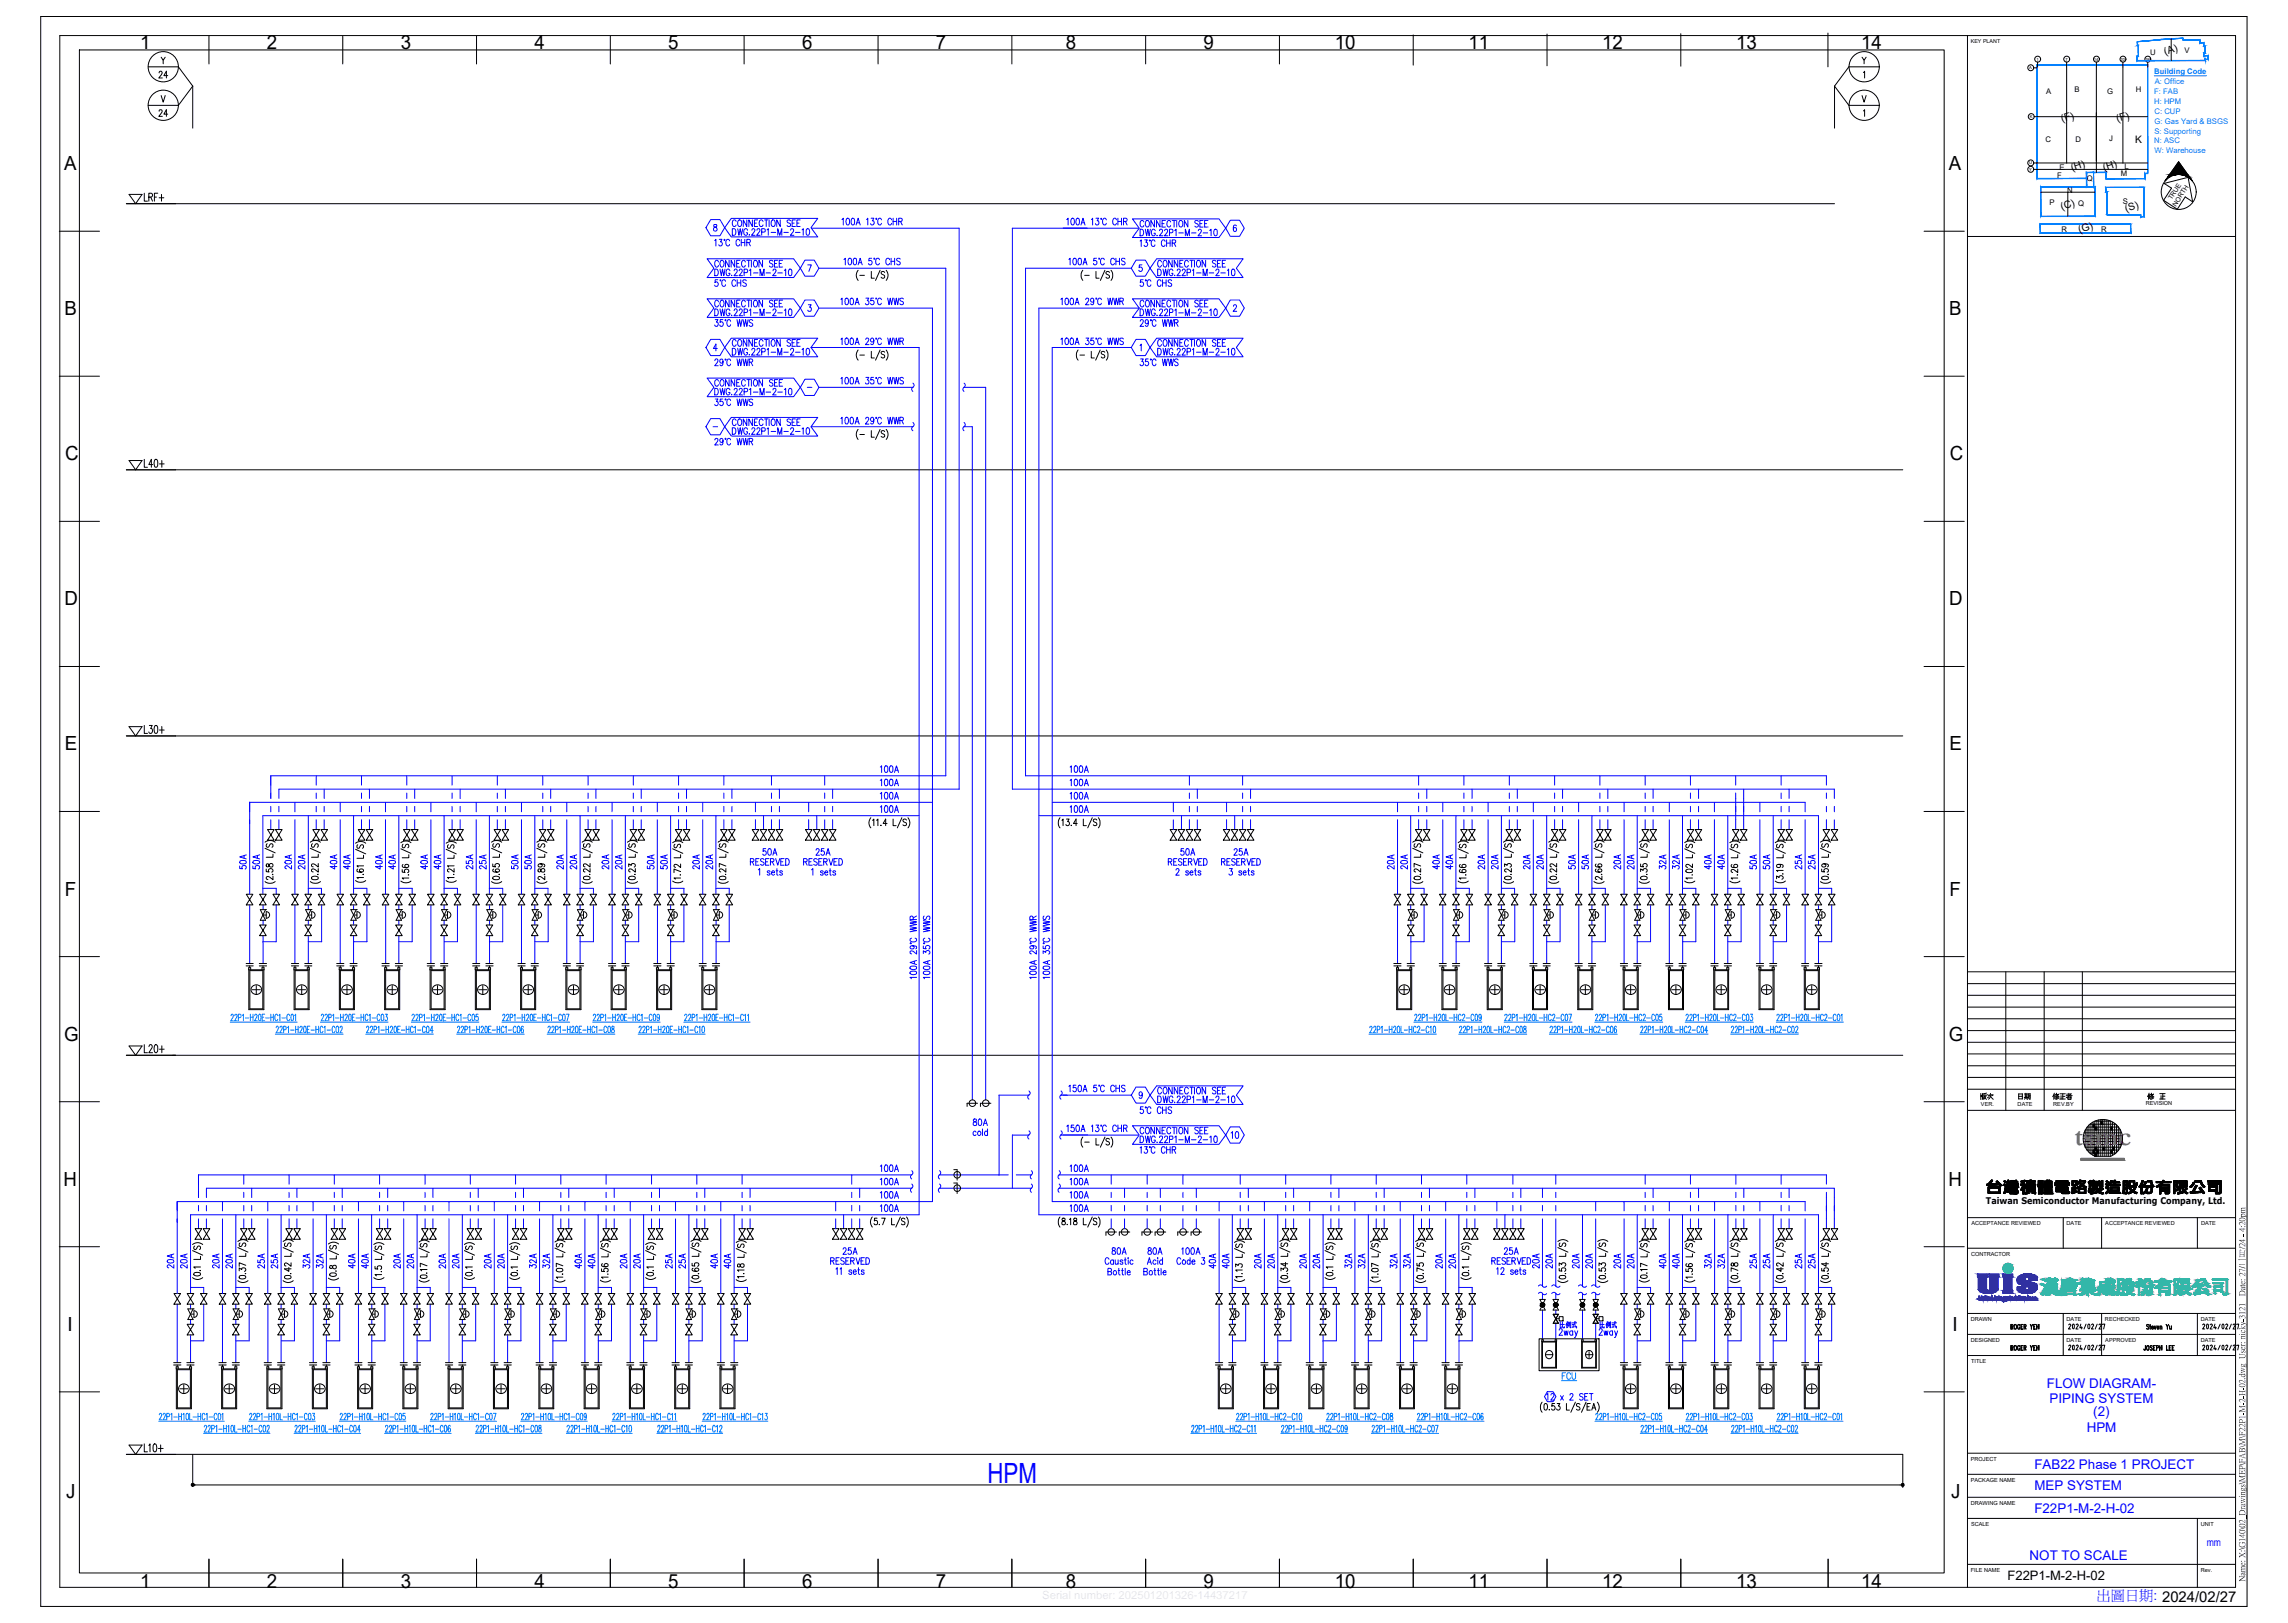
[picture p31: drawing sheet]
<svg xmlns="http://www.w3.org/2000/svg" width="860mm" height="610mm" viewBox="0 0 860 610" stroke-linecap="round" stroke-linejoin="round" font-family="sans-serif">
<defs><g id="words">
<text font-size="13.7" x="740.1" y="415.2">版次</text>
<text font-size="11.9" x="765.2" y="414.5">修正者</text>
<text font-size="10.5" fill="#00f" x="371.2" y="557.4">HPM</text>
<text font-size="10.2" fill="#ff003f" x="779.8" y="430.2">tsmc</text>
<g font-size="10.1" fill="#00f">
<text x="582.1" y="500.6">比例式</text>
<text x="596.9" y="500.6">比例式</text>
</g>
<g font-size="7.3">
<text x="52.7" y="18.3">1</text>
<text x="100.3" y="18.3">2</text>
<text x="150.6" y="18.3">3</text>
<text x="200.9" y="18.3">4</text>
<text x="251.2" y="18.3">5</text>
<text x="301.5" y="18.3">6</text>
<text x="351.8" y="18.3">7</text>
<text x="400.7" y="18.3">8</text>
<text x="452.4" y="18.3">9</text>
<text x="501.7" y="18.3">10</text>
<text x="552" y="18.3">11</text>
<text x="602.3" y="18.3">12</text>
<text x="652.7" y="18.3">13</text>
<text x="699.6" y="18.3">14</text>
<text x="24.1" y="63.9">A</text>
<text x="732.6" y="63.9">A</text>
<text x="24.2" y="118.5">B</text>
<text x="732.7" y="118.5">B</text>
<text x="24.4" y="173">C</text>
<text x="733" y="173">C</text>
<text x="24.2" y="227.5">D</text>
<text x="732.7" y="227.5">D</text>
<text x="24.3" y="282">E</text>
<text x="732.9" y="282">E</text>
<text x="24.3" y="336.6">F</text>
<text x="732.9" y="336.6">F</text>
<text x="24.1" y="391.1">G</text>
<text x="732.6" y="391.1">G</text>
<text x="23.8" y="445.6">H</text>
<text x="732.4" y="445.6">H</text>
<text x="25.4" y="500.2">I</text>
<text x="733.9" y="500.2">I</text>
<text x="24.9" y="563">J</text>
<text x="733.5" y="563">J</text>
<text x="52.7" y="596.6">1</text>
<text x="100.3" y="596.6">2</text>
<text x="150.6" y="596.6">3</text>
<text x="200.9" y="596.6">4</text>
<text x="251.2" y="596.6">5</text>
<text x="301.5" y="596.6">6</text>
<text x="351.8" y="596.6">7</text>
<text x="400.7" y="596.6">8</text>
<text x="452.4" y="596.6">9</text>
<text x="501.7" y="596.6">10</text>
<text x="552" y="596.6">11</text>
<text x="602.3" y="596.6">12</text>
<text x="652.7" y="596.6">13</text>
<text x="699.6" y="596.6">14</text>
</g>
<g font-size="6.6">
<text x="52.9" y="76.9">LRF+</text>
<text x="52.9" y="396.9">L20+</text>
</g>
<g font-size="6.2">
<text x="58.6" y="30.7">24</text>
<text x="52.9" y="176.7">L40+</text>
<text x="52.9" y="546.8">L10+</text>
</g>
<g font-size="6.2" fill="#00f">
<text x="183.8" y="327.7" transform="rotate(-90 183.8 327.7)">25A</text>
<text x="251.9" y="327.7" transform="rotate(-90 251.9 327.7)">50A</text>
<text x="547.2" y="327.7" transform="rotate(-90 547.2 327.7)">40A</text>
<text x="615.2" y="327.7" transform="rotate(-90 615.2 327.7)">20A</text>
<text x="683.3" y="327.7" transform="rotate(-90 683.3 327.7)">25A</text>
<text x="117.5" y="477.7" transform="rotate(-90 117.5 477.7)">32A</text>
<text x="548.2" y="477.7" transform="rotate(-90 548.2 477.7)">20A</text>
<text x="579.6" y="477.7" transform="rotate(-90 579.6 477.7)">20A</text>
<text x="615.2" y="477.7" transform="rotate(-90 615.2 477.7)">20A</text>
<text x="683.3" y="477.7" transform="rotate(-90 683.3 477.7)">25A</text>
</g>
<g font-size="5.7">
<text x="58.6" y="44.8">24</text>
<text x="757.8" y="414.5">日期</text>
<text x="594.4" y="477.7" transform="rotate(-90 594.4 477.7)">20A</text>
<text x="610" y="477.7" transform="rotate(-90 610 477.7)">20A</text>
</g>
<g font-size="5.7" fill="#00f">
<text x="274.1" y="89.6">DWG.22P1-M-2-10</text>
<text x="427.2" y="90">DWG.22P1-M-2-10</text>
<text x="267.4" y="104.8">DWG.22P1-M-2-10</text>
<text x="433.9" y="104.8">DWG.22P1-M-2-10</text>
<text x="267.4" y="119.9">DWG.22P1-M-2-10</text>
<text x="427.2" y="119.9">DWG.22P1-M-2-10</text>
<text x="274.1" y="134.8">DWG.22P1-M-2-10</text>
<text x="433.9" y="134.8">DWG.22P1-M-2-10</text>
<text x="267.4" y="149.6">DWG.22P1-M-2-10</text>
<text x="274.1" y="164.4">DWG.22P1-M-2-10</text>
<text x="329.5" y="291.4">100A</text>
<text x="401.1" y="291.4">100A</text>
<text x="329.5" y="296.7">100A</text>
<text x="401.1" y="296.7">100A</text>
<text x="329.5" y="301.6">100A</text>
<text x="401.1" y="301.6">100A</text>
<text x="329.5" y="306.6">100A</text>
<text x="401.1" y="306.6">100A</text>
<text x="285.4" y="322.8">50A</text>
<text x="305.5" y="322.8">25A</text>
<text x="442.7" y="322.8">50A</text>
<text x="462.5" y="322.8">25A</text>
<text x="93.5" y="327.7" transform="rotate(-90 93.5 327.7)">50A</text>
<text x="98.4" y="327.7" transform="rotate(-90 98.4 327.7)">50A</text>
<text x="110.4" y="327.7" transform="rotate(-90 110.4 327.7)">20A</text>
<text x="115.4" y="327.7" transform="rotate(-90 115.4 327.7)">20A</text>
<text x="127.4" y="327.7" transform="rotate(-90 127.4 327.7)">40A</text>
<text x="132.6" y="327.7" transform="rotate(-90 132.6 327.7)">40A</text>
<text x="144.6" y="327.7" transform="rotate(-90 144.6 327.7)">40A</text>
<text x="149.6" y="327.7" transform="rotate(-90 149.6 327.7)">40A</text>
<text x="161.6" y="327.7" transform="rotate(-90 161.6 327.7)">40A</text>
<text x="166.5" y="327.7" transform="rotate(-90 166.5 327.7)">40A</text>
<text x="178.5" y="327.7" transform="rotate(-90 178.5 327.7)">25A</text>
<text x="195.8" y="327.7" transform="rotate(-90 195.8 327.7)">50A</text>
<text x="200.7" y="327.7" transform="rotate(-90 200.7 327.7)">50A</text>
<text x="212.7" y="327.7" transform="rotate(-90 212.7 327.7)">20A</text>
<text x="217.7" y="327.7" transform="rotate(-90 217.7 327.7)">20A</text>
<text x="229.7" y="327.7" transform="rotate(-90 229.7 327.7)">20A</text>
<text x="234.6" y="327.7" transform="rotate(-90 234.6 327.7)">20A</text>
<text x="246.6" y="327.7" transform="rotate(-90 246.6 327.7)">50A</text>
<text x="263.9" y="327.7" transform="rotate(-90 263.9 327.7)">20A</text>
<text x="268.8" y="327.7" transform="rotate(-90 268.8 327.7)">20A</text>
<text x="280.8" y="326.3">RESERVED</text>
<text x="300.9" y="326.3">RESERVED</text>
<text x="437.8" y="326.3">RESERVED</text>
<text x="457.9" y="326.3">RESERVED</text>
<text x="524.9" y="327.7" transform="rotate(-90 524.9 327.7)">20A</text>
<text x="529.9" y="327.7" transform="rotate(-90 529.9 327.7)">20A</text>
<text x="541.9" y="327.7" transform="rotate(-90 541.9 327.7)">40A</text>
<text x="559.2" y="327.7" transform="rotate(-90 559.2 327.7)">20A</text>
<text x="564.1" y="327.7" transform="rotate(-90 564.1 327.7)">20A</text>
<text x="576.1" y="327.7" transform="rotate(-90 576.1 327.7)">20A</text>
<text x="581" y="327.7" transform="rotate(-90 581 327.7)">20A</text>
<text x="593" y="327.7" transform="rotate(-90 593 327.7)">50A</text>
<text x="598" y="327.7" transform="rotate(-90 598 327.7)">50A</text>
<text x="610" y="327.7" transform="rotate(-90 610 327.7)">20A</text>
<text x="627.2" y="327.7" transform="rotate(-90 627.2 327.7)">32A</text>
<text x="632.2" y="327.7" transform="rotate(-90 632.2 327.7)">32A</text>
<text x="644.2" y="327.7" transform="rotate(-90 644.2 327.7)">40A</text>
<text x="649.1" y="327.7" transform="rotate(-90 649.1 327.7)">40A</text>
<text x="661.1" y="327.7" transform="rotate(-90 661.1 327.7)">50A</text>
<text x="666" y="327.7" transform="rotate(-90 666 327.7)">50A</text>
<text x="678" y="327.7" transform="rotate(-90 678 327.7)">25A</text>
<text x="433.9" y="415.6">DWG.22P1-M-2-10</text>
<text x="364.4" y="424.4">80A</text>
<text x="427.2" y="430.7">DWG.22P1-M-2-10</text>
<text x="461.4" y="429">10</text>
<text x="329.5" y="441.7">100A</text>
<text x="401.1" y="441.7">100A</text>
<text x="329.5" y="446.6">100A</text>
<text x="401.1" y="446.6">100A</text>
<text x="329.5" y="451.6">100A</text>
<text x="401.1" y="451.6">100A</text>
<text x="329.5" y="456.5">100A</text>
<text x="401.1" y="456.5">100A</text>
<text x="315.7" y="472.7">25A</text>
<text x="416.6" y="472.7">80A</text>
<text x="430.4" y="472.7">80A</text>
<text x="443.1" y="472.7">100A</text>
<text x="564.1" y="472.7">25A</text>
<text x="66.3" y="477.7" transform="rotate(-90 66.3 477.7)">20A</text>
<text x="71.3" y="477.7" transform="rotate(-90 71.3 477.7)">20A</text>
<text x="83.3" y="477.7" transform="rotate(-90 83.3 477.7)">20A</text>
<text x="88.2" y="477.7" transform="rotate(-90 88.2 477.7)">20A</text>
<text x="100.2" y="477.7" transform="rotate(-90 100.2 477.7)">25A</text>
<text x="105.1" y="477.7" transform="rotate(-90 105.1 477.7)">25A</text>
<text x="122.4" y="477.7" transform="rotate(-90 122.4 477.7)">32A</text>
<text x="134.4" y="477.7" transform="rotate(-90 134.4 477.7)">40A</text>
<text x="139.3" y="477.7" transform="rotate(-90 139.3 477.7)">40A</text>
<text x="151.3" y="477.7" transform="rotate(-90 151.3 477.7)">20A</text>
<text x="156.3" y="477.7" transform="rotate(-90 156.3 477.7)">20A</text>
<text x="168.3" y="477.7" transform="rotate(-90 168.3 477.7)">20A</text>
<text x="173.6" y="477.7" transform="rotate(-90 173.6 477.7)">20A</text>
<text x="185.6" y="477.7" transform="rotate(-90 185.6 477.7)">20A</text>
<text x="190.5" y="477.7" transform="rotate(-90 190.5 477.7)">20A</text>
<text x="202.5" y="477.7" transform="rotate(-90 202.5 477.7)">32A</text>
<text x="207.4" y="477.7" transform="rotate(-90 207.4 477.7)">32A</text>
<text x="219.4" y="477.7" transform="rotate(-90 219.4 477.7)">40A</text>
<text x="224.4" y="477.7" transform="rotate(-90 224.4 477.7)">40A</text>
<text x="236.4" y="477.7" transform="rotate(-90 236.4 477.7)">20A</text>
<text x="241.7" y="477.7" transform="rotate(-90 241.7 477.7)">20A</text>
<text x="253.6" y="477.7" transform="rotate(-90 253.6 477.7)">25A</text>
<text x="258.6" y="477.7" transform="rotate(-90 258.6 477.7)">25A</text>
<text x="270.6" y="477.7" transform="rotate(-90 270.6 477.7)">40A</text>
<text x="275.5" y="477.7" transform="rotate(-90 275.5 477.7)">40A</text>
<text x="311.1" y="476.2">RESERVED</text>
<text x="457.9" y="477.7" transform="rotate(-90 457.9 477.7)">40A</text>
<text x="462.8" y="477.7" transform="rotate(-90 462.8 477.7)">40A</text>
<text x="474.8" y="477.7" transform="rotate(-90 474.8 477.7)">20A</text>
<text x="479.8" y="477.7" transform="rotate(-90 479.8 477.7)">20A</text>
<text x="491.8" y="477.7" transform="rotate(-90 491.8 477.7)">20A</text>
<text x="497.1" y="477.7" transform="rotate(-90 497.1 477.7)">20A</text>
<text x="509.1" y="477.7" transform="rotate(-90 509.1 477.7)">32A</text>
<text x="514" y="477.7" transform="rotate(-90 514 477.7)">32A</text>
<text x="526" y="477.7" transform="rotate(-90 526 477.7)">32A</text>
<text x="530.9" y="477.7" transform="rotate(-90 530.9 477.7)">32A</text>
<text x="542.9" y="477.7" transform="rotate(-90 542.9 477.7)">20A</text>
<text x="559.5" y="476.2">RESERVED</text>
<text x="584.6" y="477.7" transform="rotate(-90 584.6 477.7)">20A</text>
<text x="599.4" y="477.7" transform="rotate(-90 599.4 477.7)">20A</text>
<text x="627.2" y="477.7" transform="rotate(-90 627.2 477.7)">40A</text>
<text x="632.2" y="477.7" transform="rotate(-90 632.2 477.7)">40A</text>
<text x="644.2" y="477.7" transform="rotate(-90 644.2 477.7)">32A</text>
<text x="649.1" y="477.7" transform="rotate(-90 649.1 477.7)">32A</text>
<text x="661.1" y="477.7" transform="rotate(-90 661.1 477.7)">25A</text>
<text x="666" y="477.7" transform="rotate(-90 666 477.7)">25A</text>
<text x="678" y="477.7" transform="rotate(-90 678 477.7)">25A</text>
</g>
<text font-size="5.4" fill="#00f" x="788.1" y="601.4">出圖日期: 2024/02/27</text>
<g font-size="5" fill="#00f">
<text x="769.4" y="521.5">FLOW DIAGRAM-</text>
<text x="770.4" y="527.1">PIPING SYSTEM</text>
<text x="786.9" y="532.2">(2)</text>
<text x="784.4" y="538.2">HPM</text>
<text x="764.7" y="551.9">FAB22 Phase 1 PROJECT</text>
<text x="764.7" y="559.9">MEP SYSTEM</text>
<text x="764.7" y="568.5">F22P1-M-2-H-02</text>
<text x="763" y="586.5">NOT TO SCALE</text>
</g>
<text font-size="4.9" x="754.6" y="593.6">F22P1-M-2-H-02</text>
<text font-size="4" fill="#00f" x="829.6" y="581.2">mm</text>
<g font-size="3.9">
<text x="813.9" y="20.8" transform="rotate(-18 813.9 20.8)">(A)</text>
<text x="775.1" y="46" transform="rotate(-17 775.1 46)">(F)</text>
<text x="796" y="46" transform="rotate(-17 796 46)">(F)</text>
<text x="802.6" y="53.6">K</text>
<text x="778.9" y="64.4" transform="rotate(-18 778.9 64.4)">(H)</text>
<text x="791" y="64.4" transform="rotate(-18 791 64.4)">(H)</text>
<text x="775.1" y="78.9" transform="rotate(-18 775.1 78.9)">(C)</text>
<text x="799.3" y="79.7" transform="rotate(-18 799.3 79.7)">(S)</text>
<text x="781.7" y="87.7" transform="rotate(-18 781.7 87.7)">(G)</text>
</g>
<text font-size="3.4" x="746.5" y="452.6">Taiwan Semiconductor Manufacturing Company, Ltd.</text>
<g font-size="2.9">
<text x="808.3" y="20.5">U</text>
<text x="821.1" y="19.8">V</text>
<text x="769.2" y="35.3">A</text>
<text x="779.8" y="34.6">B</text>
<text x="792" y="35.2">G</text>
<text x="802.9" y="34.4">H</text>
<text x="768.9" y="53.4">C</text>
<text x="780.2" y="53.2">D</text>
<text x="792.8" y="52.9">J</text>
<text x="774.2" y="63.7">E</text>
<text x="798.6" y="63.4">L</text>
<text x="773.2" y="66.8">F</text>
<text x="784.4" y="68.2">Q</text>
<text x="797.2" y="66.3">M</text>
<text x="770.4" y="77.2">P</text>
<text x="777" y="72.4">N</text>
<text x="781.2" y="77.3">Q</text>
<text x="797.9" y="76.7">S</text>
<text x="774.9" y="87.2">R</text>
<text x="789.8" y="87.2">R</text>
</g>
<g font-size="2.9" fill="#007fff">
<text x="809.8" y="27.9">Building Code</text>
<text x="809.8" y="35.3">F: FAB</text>
<text x="810" y="31.6">A: Office</text>
<text x="809.8" y="39">H: HPM</text>
<text x="809.9" y="42.7">C: CUP</text>
<text x="809.9" y="46.5">G: Gas Yard &amp; BSGS</text>
<text x="809.8" y="53.9">N: ASC</text>
<text x="809.9" y="50.2">S: Supporting</text>
<text x="809.9" y="57.6">W: Warehouse</text>
</g>
<g font-size="2.6" fill="#00f">
<text x="302.3" y="146.8">-</text>
<text x="266.7" y="161.6">-</text>
</g>
<g font-size="2.5">
<text x="816.4" y="75.3" transform="rotate(-57 816.4 75.3)">TRUE</text>
<text x="818.1" y="77.7" transform="rotate(-57 818.1 77.7)">NORTH</text>
</g>
<g font-size="2.1">
<text x="744.7" y="415.7">VER.</text>
<text x="758.4" y="415.7">DATE</text>
<text x="771.8" y="415.7">REV.BY</text>
<text x="806.6" y="415.3">REVISION</text>
<text x="741" y="460.5">ACCEPTANCE REVIEWED</text>
<text x="776.9" y="460.5">DATE</text>
<text x="791.4" y="460.5">ACCEPTANCE REVIEWED</text>
<text x="827.4" y="460.5">DATE</text>
<text x="740.9" y="472">CONTRACTOR</text>
<text x="740.9" y="496.5">DRAWN</text>
<text x="776.9" y="496.5">DATE</text>
<text x="791.3" y="496.5">RECHECKED</text>
<text x="827.3" y="496.5">DATE</text>
<text x="740.9" y="504.5">DESIGNED</text>
<text x="776.9" y="504.5">DATE</text>
<text x="791.4" y="504.5">APPROVED</text>
<text x="827.3" y="504.5">DATE</text>
<text x="741" y="512.4">TITLE</text>
<text x="740.9" y="549.1">PROJECT</text>
<text x="740.9" y="557.1">PACKAGE NAME</text>
<text x="740.9" y="565.7">DRAWING NAME</text>
<text x="740.9" y="573.6">SCALE</text>
<text x="827.3" y="573.6">UNIT</text>
<text x="740.9" y="590.8">FILE NAME</text>
<text x="827.3" y="590.8">Rev.</text>
</g>
<text font-size="2" x="740.9" y="16.2">KEY PLANT</text>
<g font-size="1.6">
<text x="765.5" y="22.8">1</text>
<text x="776.4" y="22.8">7</text>
<text x="787.1" y="22.8">14</text>
<text x="797.1" y="22.8">20</text>
<text x="806.4" y="22.8">26</text>
<text x="762.8" y="26.1">A</text>
<text x="763" y="44.4">K</text>
<text x="762.8" y="61.8">U</text>
<text x="762.8" y="64.2">Y</text>
</g>
</g></defs>
<g fill="none" stroke="#000" stroke-width=".38">
<path d="M15.3 6.2h829.4v597.5h-829.4zM22.5 13.4h817.9v583.2h-817.9zM29.8 18.8h701v572.4h-701zM78.5 13.6v10.4M128.8 13.6v10.4M179.1 13.6v10.4M229.4 13.6v10.4M279.7 13.6v10.4M330.1 13.6v10.4M380.4 13.6v10.4M430.7 13.6v10.4M480.9 13.6v10.4"/>
<path d="M531.2 13.1v11.4M581.5 12.8v11.9M631.8 12.7v12.2M687.1 12.4v12.7M739.6 13.4v583.2M816.2 14.6v8.2M55.7 39.6h11.4M55.7 25.1h11.4M60.6 21.5l.7 1.1 .8-1.1M60.6 35.9l.7 2.5 .8-2.5M61.3 22.6v1.4M67.1 25.1l5.4 7.3"/>
<path d="M72.5 32.4v15.8M72.5 32.4l-5.4 7.2M689.6 32.4l5.4 7.2h11.4M689.6 32.4v15.8M700 35.9l.7 2.5 .8-2.5M700 21.5l.7 1.1 .8-1.1M700.5 27.3l.4-.5v2.5M700.7 22.6v1.4M706.4 25.1h-11.4l-5.4 7.3M764.5 25.5h1.2M765.9 23.3v1.9M776.9 23.3v38"/>
<path d="M788 23.3v41.5M798 23.3v38M807.3 23.3v1.9M700.5 41.7l.4-.5v2.5M764.7 43.9h42.6M47.5 76.6h642.1M53.4 73.1h-4.9l2.5 3.5M764.5 61.2h42.8M764.5 63.7h42.8M767.1 72.2h20.4M777.3 72.2v9.1M813.5 68.9l9-2.3 1.7 9.3-2.8-1.9-2.9 4.6-5.2-3.3 3-4.6z"/>
<path d="M813.9 68l5.1-7.2 5.1 7.2M22.3 86.9h15.1M723.3 86.9h15.1M739.6 88.9h100.8M322.6 101.6a2.91 2.91 0 0 0 0 3.8M323.2 103.5h1.7M327.5 102v2.6h1.2M330.8 101.6l-1.7 3.8M332.5 102.4l-.4-.4-.9 .4 .2 .6 1.1 .6-.1 .8-.7 .2-.5-.4M333.1 101.6a2.91 2.91 0 0 1 0 3.8M407 101.6a3.1 3.1 0 0 0 0 3.8M407.7 103.5h1.7"/>
<path d="M412 102v2.6h1.1M415.4 101.6l-1.8 3.8M417.1 102.4l-.5-.4-.7 .1-.1 .7 1.1 .7 .2 .7-.5 .4-.9-.4M417.6 101.6a3.1 3.1 0 0 1 0 3.8M322.6 131.5a2.91 2.91 0 0 0 0 3.9M323.2 133.4h1.7M327.5 132.1v2.4h1.2M330.8 131.5l-1.7 3.9M332.5 132.4l-.4-.3-.9 .3 .2 .6 1.1 .6-.1 .8-.7 .1-.5-.4M333.1 131.5a2.91 2.91 0 0 1 0 3.9M405.3 131.5a3.1 3.1 0 0 0 0 3.9M406 133.4h1.7"/>
<path d="M410.2 132.1v2.4h1.2M413.6 131.5l-1.7 3.9M415.3 132.4l-.5-.3-.8 .3v.5l1.1 .5 .2 .4-.5 .7-.8-.4M415.9 131.5a3.1 3.1 0 0 1 0 3.9M22.3 141.4h15.1M723.3 141.4h15.1M47.5 176.6h667.8M53.4 173.1h-4.9l2.5 3.5M322.6 161.4a2.83 2.83 0 0 0 0 3.7M323.2 163.3h1.7M327.5 161.8v2.5h1.2M330.8 161.4l-1.7 3.7"/>
<path d="M332.5 162.2l-.4-.4-.9 .4 .2 .6 1.1 .8v.4l-.4 .3-.9-.3M333.1 161.4a2.83 2.83 0 0 1 0 3.7M22.3 195.9h15.1M723.3 195.9h15.1M22.3 250.5h15.1M723.3 250.5h15.1M47.5 276.6h667.8M48.5 273.1h4.9l-2.4 3.5zM54.2 272.6v3h1.2M56.1 272.6h1.1l-.6 1.2a.85 .85 0 0 1 .7 1.1 .85 .85 0 0 1-1.3 .4l-.1-.2M58.2 272.8l.5-.2a2.2 2.2 0 0 1 0 3h-.2a2.34 2.34 0 0 1-.3-2.8zM59.9 274.4h1.8"/>
<path d="M60.8 273v2.6M22.3 305h15.1M99.6 316.5a3.1 3.1 0 0 1 3.8 0M99.6 318.8l3.8 1.7M100.5 317.1l-.4 .5 .1 .6 .7 .2 .6-1.1 .7-.2 .4 .5-.4 .8M100.6 311.8l2.5 4h-2.5l2.5-4zM103.6 311.8l2.4 4h-2.4l2.4-4zM116.6 316.5a3.1 3.1 0 0 1 3.9 0M116.6 318.8l3.9 1.7M117.5 317.1l-.4 .5 .1 .6 .7 .2 .7-1.1 .7-.2 .3 .5-.3 .8M117.6 311.8l2.5 4h-2.5l2.5-4zM120.7 311.8l2.4 4h-2.4l2.4-4z"/>
<path d="M133.7 316.9a3.1 3.1 0 0 1 3.8 0M133.7 319.2l3.8 1.7M134.5 317.5l-.3 .5 .3 .8 .6-.2 .5-.9 .4-.2 .5 .2 .2 .7-.4 .4M134.7 311.8l2.5 4h-2.5l2.5-4zM137.7 311.8l2.4 4h-2.4l2.4-4zM150.7 316.7a3.1 3.1 0 0 1 3.8 0M150.7 319l3.8 1.7M151.5 317.3l-.3 .5 .3 .8 .6-.2 .5-.9 .4-.2 .5 .2 .2 .7-.4 .4M151.7 311.8l2.5 4h-2.5l2.5-4zM154.7 311.8l2.5 4h-2.5l2.5-4zM167.7 316.9a3.2 3.2 0 0 1 3.8 0M167.7 319.2l3.8 1.7"/>
<path d="M168.6 317.5l-.4 .5 .4 .8 .4-.1 .6-1 .4-.2h.4l.3 .5-.3 .8M168.7 311.8l2.5 4h-2.5l2.5-4zM171.7 311.8l2.5 4h-2.5l2.5-4zM184.8 316.5a3.1 3.1 0 0 1 3.8 0M184.8 318.8l3.8 1.7M185.6 317.1l-.4 .5 .2 .6 .7 .2 .6-1.1 .7-.2 .4 .5-.4 .8M185.7 311.8l2.5 4h-2.5l2.5-4zM188.7 311.8l2.5 4h-2.5l2.5-4zM201.8 316.5a3.1 3.1 0 0 1 3.8 0M201.8 318.8l3.8 1.7M202.6 317.1l-.4 .5 .2 .6 .7 .2 .6-1.1 .7-.2 .4 .5-.4 .8M202.8 311.8l2.4 4h-2.4l2.4-4z"/>
<path d="M205.8 311.8l2.5 4h-2.5l2.5-4zM218.8 316.5a3.1 3.1 0 0 1 3.8 0M218.8 318.8l3.8 1.7M219.6 317.1l-.2 .2v.9l.8 .2 .5-1.1 .7-.2 .4 .5-.4 .8M219.8 311.8l2.5 4h-2.5l2.5-4zM222.8 311.8l2.5 4h-2.5l2.5-4zM235.8 316.5a3.1 3.1 0 0 1 3.8 0M235.8 318.8l3.8 1.7M236.7 317.1l-.4 .5 .4 .8h.5l.5-1.1 .4-.2 .7 .5-.4 .8M236.9 311.8l2.4 4h-2.4l2.4-4zM239.8 311.8l2.5 4h-2.5l2.5-4zM252.9 316.7a3.2 3.2 0 0 1 3.8 0"/>
<path d="M252.9 319l3.8 1.7M253.7 317.3l-.3 .5 .1 .6 .7 .2 .6-1.1 .7-.2 .3 .5-.3 .8M253.9 311.8l2.4 4h-2.4l2.4-4zM256.9 311.8l2.4 4h-2.4l2.4-4zM269.9 316.5a3.1 3.1 0 0 1 3.8 0M269.9 318.8l3.8 1.7M270.8 317.1l-.4 .5 .1 .6 .7 .2 .7-1.2 .6-.1 .4 .5-.4 .8M270.9 311.8l2.5 4h-2.5l2.5-4zM273.9 311.8l2.5 4h-2.5l2.5-4zM282.8 311.8l2.4 4h-2.4l2.4-4zM285.8 311.8l2.4 4h-2.4l2.4-4zM288.8 311.8l2.5 4h-2.5l2.5-4z"/>
<path d="M291.8 311.8l2.5 4h-2.5l2.5-4zM302.8 311.8l2.4 4h-2.4l2.4-4zM305.8 311.8l2.4 4h-2.4l2.4-4zM308.8 311.8l2.5 4h-2.5l2.5-4zM311.8 311.8l2.5 4h-2.5l2.5-4zM327.3 307.3a2.93 2.93 0 0 0 0 3.8M328 308.3l.5-.5v2.5M329.5 308.3l.5-.5v2.5M331.2 310.1v.1M333.4 309.5h-1.4l.9-1.7v2.5M335.7 307.8v2.5h1.2M339 307.3l-1.7 3.8"/>
<path d="M340.7 308.2l-.4-.4-.9 .4 .2 .6 1 .4 .1 .4v.4l-.4 .3-.9-.3M341.3 307.3a2.93 2.93 0 0 1 0 3.8M398.5 307.3a3.2 3.2 0 0 0 0 3.8M399.2 308.3l.4-.5v2.5M400.9 307.8h1l-.6 1a.73 .73 0 0 1 .7 1.1 .73 .73 0 0 1-1.3 0M402.7 310.1l.1 .1M404.9 309.5h-1.4l1-1.7v2.5M407.2 307.8v2.5h1.2M410.6 307.3l-1.7 3.8M412.3 308.2l-.5-.4-.6 .1-.2 .7 1.1 .6 .2 .8-.5 .3-.8-.3M412.9 307.3a3.2 3.2 0 0 1 0 3.8M439.9 311.8l2.4 4h-2.4l2.4-4z"/>
<path d="M442.8 311.8l2.5 4h-2.5l2.5-4zM445.9 311.8l2.5 4h-2.5l2.5-4zM448.9 311.8l2.5 4h-2.5l2.5-4zM459.9 311.8l2.4 4h-2.4l2.4-4zM462.9 311.8l2.4 4h-2.4l2.4-4zM465.9 311.8l2.5 4h-2.5l2.5-4zM468.9 311.8l2.5 4h-2.5l2.5-4zM531.1 316.5a3.2 3.2 0 0 1 3.8 0M531.1 318.8l3.8 1.7M531.9 317.1l-.3 .5 .1 .6 .7 .2 .6-1.1 .7-.2 .3 .5-.3 .8M532.1 311.8l2.4 4h-2.4l2.4-4zM535.1 311.8l2.4 4h-2.4l2.4-4z"/>
<path d="M548.1 316.7a3.1 3.1 0 0 1 3.8 0M548.1 319l3.8 1.7M549 317.3l-.4 .5 .4 .8h.4l1-1.3h.3l.4 .5-.4 .8M549.1 311.8l2.5 4h-2.5l2.5-4zM552.1 311.8l2.4 4h-2.4l2.4-4zM565.2 316.5a3.1 3.1 0 0 1 3.8 0M565.2 318.8l3.8 1.7M566 317.1l-.4 .5 .1 .6 .7 .2 .7-1.1 .7-.2 .3 .5-.3 .8M566.1 311.8l2.5 4h-2.5l2.5-4zM569.2 311.8l2.4 4h-2.4l2.4-4zM582.2 316.5a3.1 3.1 0 0 1 3.8 0M582.2 318.8l3.8 1.7"/>
<path d="M583 317.1l-.3 .2v.9l.8 .2 .6-1.1 .7-.2 .4 .5-.4 .8M583.2 311.8l2.5 4h-2.5l2.5-4zM586.2 311.8l2.4 4h-2.4l2.4-4zM599.2 316.5a3.1 3.1 0 0 1 3.8 0M599.2 318.8l3.8 1.7M600 317.1l-.3 .5 .3 .8h.5l.6-1.1 .4-.2 .7 .5-.4 .8M600.2 311.8l2.5 4h-2.5l2.5-4zM603.2 311.8l2.5 4h-2.5l2.5-4zM616.2 316.5a3.2 3.2 0 0 1 3.8 0M616.2 318.8l3.8 1.7M617.1 317.1l-.4 .5 .1 .6 .7 .2 .6-1.1 .8-.2 .3 .5-.3 .8M617.2 311.8l2.5 4h-2.5l2.5-4z"/>
<path d="M620.2 311.8l2.5 4h-2.5l2.5-4zM633.3 316.7a3.1 3.1 0 0 1 3.8 0M633.3 319l3.8 1.7M634.1 317.3l-.4 .5 .2 .6 .7 .2 .7-1.2 .6-.1 .3 .5-.3 .8M634.2 311.8l2.5 4h-2.5l2.5-4zM637.2 311.8l2.5 4h-2.5l2.5-4zM650.2 316.7a3.2 3.2 0 0 1 3.9 0M650.2 319l3.9 1.7M651.1 317.3l-.4 .5 .4 .8h.5l.5-1.1 .4-.2h.4l.3 .5-.3 .8M651.3 311.8l2.4 4h-2.4l2.4-4zM654.2 311.8l2.5 4h-2.5l2.5-4zM667.3 316.7a3.1 3.1 0 0 1 3.8 0"/>
<path d="M667.3 319l3.8 1.7M668.1 317.3l-.3 .5 .3 .8h.6l.5-1.1 .4-.2 .7 .5-.4 .8M668.3 311.8l2.5 4h-2.5l2.5-4zM671.3 311.8l2.5 4h-2.5l2.5-4zM684.3 316.5a3.1 3.1 0 0 1 3.8 0M684.3 318.8l3.8 1.7M685.2 317.1l-.4 .5 .1 .6 .7 .2 .6-1.1 .7-.2 .4 .5-.4 .8M685.3 311.8l2.5 4h-2.5l2.5-4zM688.3 311.8l2.5 4h-2.5l2.5-4zM723.3 305h15.1M92.6 336.1l2.5 4h-2.5l2.5-4zM97.6 336.1l2.5 4h-2.5l2.5-4z"/>
<path d="M99.6 331.3a3.1 3.1 0 0 0 3.8 0M100.1 326.6v1l1.1 .1a.78 .78 0 0 1 0-1.1 .78 .78 0 0 1 1.1 0 .78 .78 0 0 1 .1 1.1l-.3 .1M100.2 324.7a.67 .67 0 0 0 .3 1.1l.4-.1a.94 .94 0 0 1 .6-1 .94 .94 0 0 1 1.1 .3 .81 .81 0 0 1-.9 .9 .81 .81 0 0 1-.7-1zM102.5 328.5l-.1 .1M102.6 329.3v1.3l-1.2-.9-.8-.3-.4 .2-.1 .6 .6 .4M102.6 321v1.2h-2.5M102.6 336.1l2.5 4h-2.5l2.5-4zM109.7 336.1l2.4 4h-2.4l2.4-4zM114.6 336.1l2.5 4h-2.5l2.5-4zM116.6 331.3a3.1 3.1 0 0 0 3.9 0M117.2 329.6l1.4-.3 .9 .3 .1 .4a1.68 1.68 0 0 1-2.5 0zM119.5 328.5l-.1 .1"/>
<path d="M119.6 326.4v1.4l-1.2-1-.8-.2-.4 .1-.1 .6 .6 .4M119.6 324.5v1.4l-1.2-1-.8-.3-.4 .2-.1 .6 .6 .4M119.6 321v1.2h-2.5M119.6 336.1l2.5 4h-2.5l2.5-4zM126.7 336.1l2.5 4h-2.5l2.5-4zM131.7 336.1l2.5 4h-2.5l2.5-4zM133.7 330.9a3.1 3.1 0 0 0 3.8 0M134.5 326.6l-.3 .6a1.48 1.48 0 0 0 2.5-.1 .72 .72 0 0 0-1.1-.6 .72 .72 0 0 0-.2 1.2l.4 .1M136.5 328.5l-.1 .1M136.7 329.8h-2.5l.4 .4M136.7 325.4h-2.5l.4 .5M136.7 321.4v1.2h-2.5"/>
<path d="M136.7 336.1l2.4 4h-2.4l2.4-4zM143.7 336.1l2.5 4h-2.5l2.5-4zM148.7 336.1l2.5 4h-2.5l2.5-4zM150.7 331.1a3.1 3.1 0 0 0 3.8 0M151.2 326.8v1l1.1 .1a.75 .75 0 0 1 0-1.1 .75 .75 0 0 1 1.1 .1 .75 .75 0 0 1-.2 1M151.5 324.9l-.3 .6a1.48 1.48 0 0 0 2.5-.1 .72 .72 0 0 0-1.1-.6 .72 .72 0 0 0-.1 1.2h.3M153.5 328.7l-.1 .1M153.7 330h-2.5l.4 .4M153.7 321.2v1.2h-2.5M153.7 336.1l2.5 4h-2.5l2.5-4zM160.7 336.1l2.5 4h-2.5l2.5-4zM165.7 336.1l2.5 4h-2.5l2.5-4z"/>
<path d="M167.7 330.9a3.2 3.2 0 0 0 3.8 0M170.6 328.5l-.1 .1M170.7 329.8h-2.5l.5 .4M170.7 326.4v1.4l-1.2-1-.8-.2-.5 .3v.4l.6 .4M170.7 325.4h-2.5l.5 .5M170.7 321.4v1.2h-2.5M170.8 336.1l2.4 4h-2.4l2.4-4zM177.7 336.1l2.5 4h-2.5l2.5-4zM182.8 336.1l2.4 4h-2.4l2.4-4zM184.8 331.3a3.1 3.1 0 0 0 3.8 0M185.2 324.7v1l1.1 .1a.78 .78 0 0 1 .1-1.1 .78 .78 0 0 1 1 0 .78 .78 0 0 1 .1 1.1l-.2 .1M185.4 329.6l1.3-.3 .9 .3 .2 .4a1.68 1.68 0 0 1-2.6 0z"/>
<path d="M185.6 326.6l-.4 .6a1.56 1.56 0 0 0 2.6-.1 .76 .76 0 0 0-1-.5 .76 .76 0 0 0-.5 .9l.6 .3M187.6 328.5l-.1 .1M187.8 336.1l2.4 4h-2.4l2.4-4zM187.8 321v1.2h-2.6M194.8 336.1l2.5 4h-2.5l2.5-4zM199.8 336.1l2.4 4h-2.4l2.4-4zM201.8 331.3a3.1 3.1 0 0 0 3.8 0M202.4 326.6a.67 .67 0 0 0 .2 1.1l.5-.1a.94 .94 0 0 1 .6-1 .94 .94 0 0 1 1.1 .3 .81 .81 0 0 1-.9 .9 .81 .81 0 0 1-.7-1zM203.1 324.6l.6 .3a.67 .67 0 0 1-.7 .9 .67 .67 0 0 1-.4-1.1l.5-.1a1.21 1.21 0 0 1 1.7 .8l-.4 .4M204.7 328.5l-.2 .1M204.8 336.1l2.5 4h-2.5l2.5-4zM204.8 329.3v1.3l-1.2-.9-.8-.3-.4 .2-.2 .6 .7 .4"/>
<path d="M204.8 321v1.2h-2.6M211.8 336.1l2.5 4h-2.5l2.5-4zM216.9 336.1l2.4 4h-2.4l2.4-4zM218.8 331.3a3.1 3.1 0 0 0 3.8 0M219.4 329.6l1.3-.3 1 .3 .1 .4a1.61 1.61 0 0 1-2.5 0zM221.7 328.5l-.1 .1M221.8 336.1l2.5 4h-2.5l2.5-4zM221.8 326.4v1.4l-1.2-1a.66 .66 0 0 0-1.1-.2 .66 .66 0 0 0 .4 1.1M221.8 324.5v1.4l-1.2-1a.66 .66 0 0 0-1.1-.2 .66 .66 0 0 0 .4 1.1M221.8 321v1.2h-2.5M228.9 336.1l2.4 4h-2.4l2.4-4zM233.9 336.1l2.4 4h-2.4l2.4-4z"/>
<path d="M235.8 331.3a3.1 3.1 0 0 0 3.8 0M236.3 325.7v-1.1l1 .6a.72 .72 0 0 1 1.1-.6 .72 .72 0 0 1 0 1.3M236.5 329.6l1.2-.3 1 .3 .1 .4-.4 .6h-1.6l-.5-.6zM238.7 328.5l-.1 .1M238.8 326.4v1.4l-1.2-1a.67 .67 0 0 0-1-.3 .67 .67 0 0 0-.1 1.1l.4 .1M238.8 321v1.2h-2.5M238.9 336.1l2.5 4h-2.5l2.5-4zM245.9 336.1l2.4 4h-2.4l2.4-4zM250.9 336.1l2.5 4h-2.5l2.5-4zM252.9 331.1a3.2 3.2 0 0 0 3.8 0M255.7 328.7v.1M255.8 330h-2.4l.4 .4"/>
<path d="M255.8 327.6l-2.4-1v1.3M255.8 324.7v1.3l-1.1-.9-.9-.3-.4 .4v.4l.5 .4M255.8 321.2v1.2h-2.4M255.9 336.1l2.5 4h-2.5l2.5-4zM262.9 336.1l2.5 4h-2.5l2.5-4zM267.9 336.1l2.5 4h-2.5l2.5-4zM269.9 331.3a3.1 3.1 0 0 0 3.8 0M270.5 329.6l1.3-.3 1 .3 .1 .4a1.6 1.6 0 0 1-2.5 0zM272.8 328.5l-.1 .1M272.9 326.4v1.4l-1.8-1.2-.7 .3 .1 .6 .5 .2M272.9 325.5l-2.5-1v1.4M272.9 321v1.2h-2.5"/>
<path d="M272.9 336.1l2.5 4h-2.5l2.5-4zM524.1 336.1l2.4 4h-2.4l2.4-4zM529.1 336.1l2.5 4h-2.5l2.5-4zM531.1 331.3a3.2 3.2 0 0 0 3.8 0M531.7 329.6l1.3-.3 .9 .3 .1 .4-.4 .6h-1.6l-.4-.6zM533.9 328.5l-.1 .1M534 326.4v1.4l-1.1-1-.9-.2-.4 .3v.4l.5 .4M534 325.5l-2.4-1v1.4M534 321v1.2h-2.4M534.1 336.1l2.5 4h-2.5l2.5-4zM541.1 336.1l2.5 4h-2.5l2.5-4zM546.1 336.1l2.5 4h-2.5l2.5-4z"/>
<path d="M548.1 331.1a3.1 3.1 0 0 0 3.8 0M549 326.8l-.4 .6a1.56 1.56 0 0 0 2.5-.1 .76 .76 0 0 0-.9-.5 .76 .76 0 0 0-.5 .9l.5 .2M549 324.9l-.4 .6a1.56 1.56 0 0 0 2.5-.1 .76 .76 0 0 0-.9-.6 .76 .76 0 0 0-.5 1l.5 .2M551 328.7l-.1 .1M551.1 336.1l2.5 4h-2.5l2.5-4zM551.1 330h-2.5l.5 .4M551.1 321.2v1.2h-2.5M558.2 336.1l2.4 4h-2.4l2.4-4zM563.1 336.1l2.5 4h-2.5l2.5-4zM565.2 331.3a3.1 3.1 0 0 0 3.8 0M565.6 325.7v-1.1l.9 .6a.73 .73 0 0 1 1.2-.6 .73 .73 0 0 1-.1 1.3M565.7 329.6l1.4-.3 .9 .3 .1 .4a1.68 1.68 0 0 1-2.5 0z"/>
<path d="M568 328.5l-.1 .1M568.1 336.1l2.5 4h-2.5l2.5-4zM568.1 326.4v1.4l-1.2-1-.8-.2-.4 .1-.1 .6 .6 .4M568.1 321v1.2h-2.5M575.2 336.1l2.5 4h-2.5l2.5-4zM580.2 336.1l2.5 4h-2.5l2.5-4zM582.2 331.3a3.1 3.1 0 0 0 3.8 0M582.7 329.6l1.4-.3 .9 .3 .2 .4a1.61 1.61 0 0 1-2.5 0zM585 328.5l-.1 .1M585.2 336.1l2.4 4h-2.4l2.4-4zM585.2 326.4v1.4l-1.3-1a.66 .66 0 0 0-1.1-.2 .66 .66 0 0 0 .4 1.1M585.2 324.5v1.4l-1.3-1a.66 .66 0 0 0-1.1-.2 .66 .66 0 0 0 .4 1.1"/>
<path d="M585.2 321v1.2h-2.5M592.2 336.1l2.5 4h-2.5l2.5-4zM597.2 336.1l2.5 4h-2.5l2.5-4zM599.2 331.3a3.1 3.1 0 0 0 3.8 0M600 326.6l-.3 .6a1.48 1.48 0 0 0 2.5-.1 .72 .72 0 0 0-1.1-.6 .72 .72 0 0 0-.1 1.2l.3 .1M600 324.7l-.3 .6a1.48 1.48 0 0 0 2.5-.1 .72 .72 0 0 0-1.1-.6 .72 .72 0 0 0-.1 1.2l.3 .1M602 328.5l-.1 .1M602.2 329.3v1.3l-1.2-.9a.67 .67 0 0 0-1-.3 .67 .67 0 0 0-.1 1l.4 .2M602.2 321v1.2h-2.5M602.2 336.1l2.5 4h-2.5l2.5-4zM609.2 336.1l2.5 4h-2.5l2.5-4zM614.2 336.1l2.5 4h-2.5l2.5-4z"/>
<path d="M616.2 331.3a3.2 3.2 0 0 0 3.8 0M616.7 327.6v-1l1 .5a.73 .73 0 0 1 1.1-.6 .73 .73 0 0 1-.1 1.3M616.7 324.7v1l1.1 .1a.75 .75 0 0 1 0-1.1 .75 .75 0 0 1 1.1 .1 .75 .75 0 0 1-.2 1.1M616.8 329.6l1.3-.3 1 .3 .1 .4-.5 .6h-1.5l-.5-.6zM619.1 328.5l-.1 .1M619.2 321v1.2h-2.5M619.3 336.1l2.4 4h-2.4l2.4-4zM626.2 336.1l2.5 4h-2.5l2.5-4zM631.3 336.1l2.4 4h-2.4l2.4-4zM633.3 331.1a3.1 3.1 0 0 0 3.8 0M633.9 326.9l1.3-.3 .9 .3 .1 .5a1.6 1.6 0 0 1-2.5 0zM636.1 328.7l-.1 .1"/>
<path d="M636.2 330h-2.5l.5 .4M636.2 324.7v1.3l-1.1-.9-1.1-.2-.3 .7 .7 .4M636.2 321.2v1.2h-2.5M636.3 336.1l2.4 4h-2.4l2.4-4zM643.3 336.1l2.4 4h-2.4l2.4-4zM648.3 336.1l2.4 4h-2.4l2.4-4zM650.2 331.1a3.2 3.2 0 0 0 3.9 0M651.1 324.9l-.4 .6a1.48 1.48 0 0 0 2.5-.1 .73 .73 0 0 0-.9-.5 .73 .73 0 0 0-.5 .9l.6 .2M653.1 328.7l-.1 .1M653.2 330h-2.5l.5 .4M653.2 326.6v1.3l-1.2-.9a.67 .67 0 0 0-.9-.3 .67 .67 0 0 0-.2 1l.4 .2M653.2 321.2v1.2h-2.5"/>
<path d="M653.3 336.1l2.5 4h-2.5l2.5-4zM660.3 336.1l2.5 4h-2.5l2.5-4zM665.4 336.1l2.4 4h-2.4l2.4-4zM667.3 331.1a3.1 3.1 0 0 0 3.8 0M667.8 330.2v-1l1 .6a.71 .71 0 0 1 1.1-.6 .71 .71 0 0 1-.1 1.2M668.7 324.8a.62 .62 0 0 1 .7 .7 .62 .62 0 0 1-.9 .5l-.6-.2-.1-.3a1.4 1.4 0 0 1 2.5 .1l-.4 .4M670.2 328.3l-.1 .2M670.3 327.1h-2.5l.5 .5M670.3 321.2v1.2h-2.5M670.3 336.1l2.5 4h-2.5l2.5-4zM677.4 336.1l2.4 4h-2.4l2.4-4zM682.3 336.1l2.5 4h-2.5l2.5-4z"/>
<path d="M684.3 331.3a3.1 3.1 0 0 0 3.8 0M684.8 326.6v1l1.1 .1a.78 .78 0 0 1 0-1.1 .78 .78 0 0 1 1.1 0 .78 .78 0 0 1 .1 1.1l-.3 .1M684.9 329.6l1.3-.3 1 .3 .1 .4a1.68 1.68 0 0 1-2.5 0zM685.6 324.6l.6 .3a.68 .68 0 0 1-.7 1 .68 .68 0 0 1-.3-1.2l.4-.1a1.21 1.21 0 0 1 1.7 .8l-.4 .4M687.2 328.5l-.1 .1M687.3 321v1.2h-2.5M687.3 336.1l2.5 4h-2.5l2.5-4zM22.3 359.5h15.1M97.6 347.6l2.5 4h-2.5l2.5-4zM97.9 341.9h1.9l-1.9 4h1.9zM98.9 343.9h1.2M99.8 341.9h.1"/>
<path d="M100.1 345.1a1.24 1.24 0 0 0 1.2-1.2 1.24 1.24 0 0 0-1.2-1.3v2.6M114.6 347.6l2.5 4h-2.5l2.5-4zM114.9 341.9h2l-2 4h2zM115.9 343.9h1.3M116.9 341.9h.1M117.2 345.1a1.24 1.24 0 0 0 1.2-1.2 1.24 1.24 0 0 0-1.2-1.3v2.6M131.7 347.6l2.5 4h-2.5l2.5-4zM131.9 341.9h2l-2 4h2zM132.9 343.9h1.3M133.9 341.9h.1M134.2 345.1a1.24 1.24 0 0 0 1.2-1.2 1.24 1.24 0 0 0-1.2-1.3v2.6M148.7 347.6l2.5 4h-2.5l2.5-4z"/>
<path d="M148.9 341.9h2l-2 4h2zM149.9 343.9h1.3M150.9 341.9h.1M151.2 345.1a1.24 1.24 0 0 0 1.3-1.2 1.24 1.24 0 0 0-1.3-1.3v2.6M165.7 347.6l2.5 4h-2.5l2.5-4zM166 341.9h2l-2 4h2zM166.9 343.9h1.3M168 341.9h.1M168.2 345.1a1.24 1.24 0 0 0 1.3-1.2 1.24 1.24 0 0 0-1.3-1.3v2.6M182.8 347.6l2.4 4h-2.4l2.4-4zM183 341.9h2l-2 4h2zM184 343.9h1.2"/>
<path d="M185 341.9h.1M185.3 345.1a1.24 1.24 0 0 0 1.2-1.2 1.24 1.24 0 0 0-1.2-1.3l-.1 2.6M199.8 347.6l2.4 4h-2.4l2.4-4zM200 341.9h2.1l-2.1 4h2.1zM201 343.9h1.3M202.1 341.9h.1M202.3 345.1a1.24 1.24 0 0 0 1.3-1.2 1.24 1.24 0 0 0-1.3-1.3v2.6M216.9 347.6l2.4 4h-2.4l2.4-4zM217 341.9h2.1l-2.1 4h2.1zM218.1 343.9h1.2M219.1 341.9h.1M219.4 345.1a1.24 1.24 0 0 0 1.2-1.2 1.24 1.24 0 0 0-1.2-1.3l-.1 2.6"/>
<path d="M233.9 347.6l2.4 4h-2.4l2.4-4zM234.1 341.9h2l-2 4h2zM235.1 343.9h1.2M236.1 341.9h.1M236.4 345.1a1.24 1.24 0 0 0 1.2-1.2 1.24 1.24 0 0 0-1.2-1.3l-.1 2.6M250.9 347.6l2.5 4h-2.5l2.5-4zM251.1 341.9h2l-2 4h2zM252.1 343.9h1.3M253.1 341.9h.1M253.4 345.1a1.24 1.24 0 0 0 1.2-1.2 1.24 1.24 0 0 0-1.2-1.3v2.6M267.9 347.6l2.5 4h-2.5l2.5-4zM268.2 341.9h1.9l-1.9 4h1.9z"/>
<path d="M269.2 343.9h1.2M270.1 341.9h.1M270.4 345.1a1.24 1.24 0 0 0 1.3-1.2 1.24 1.24 0 0 0-1.3-1.3v2.6M529.1 347.6l2.5 4h-2.5l2.5-4zM529.3 341.9h2l-2 4h2zM530.3 343.9h1.3M531.3 341.9h.1M531.6 342.6v2.6M531.6 342.6a1.24 1.24 0 0 1 1.2 1.3 1.24 1.24 0 0 1-1.2 1.2M546.1 347.6l2.5 4h-2.5l2.5-4zM546.4 341.9h1.9l-1.9 4h1.9zM547.4 343.9h1.2"/>
<path d="M548.3 341.9h.1M548.6 342.6v2.6M548.6 342.6a1.24 1.24 0 0 1 1.2 1.3 1.24 1.24 0 0 1-1.2 1.2M563.1 347.6l2.5 4h-2.5l2.5-4zM563.4 341.9h2l-2 4h2zM564.4 343.9h1.3M565.4 341.9h.1M565.7 345.1a1.24 1.24 0 0 0 1.2-1.2 1.24 1.24 0 0 0-1.2-1.3v2.6M580.2 347.6l2.5 4h-2.5l2.5-4zM580.4 341.9h2l-2 4h2zM581.4 343.9h1.3M582.4 341.9h.1"/>
<path d="M582.7 342.6v2.6M582.7 342.6a1.24 1.24 0 0 1 1.2 1.3 1.24 1.24 0 0 1-1.2 1.2M597.2 347.6l2.5 4h-2.5l2.5-4zM597.4 341.9h2l-2 4h2zM598.4 343.9h1.3M599.4 341.9h.1M599.7 342.6v2.6M599.7 342.6a1.24 1.24 0 0 1 1.3 1.3 1.24 1.24 0 0 1-1.3 1.2M614.2 347.6l2.5 4h-2.5l2.5-4zM614.5 341.9h2l-2 4h2zM615.4 343.9h1.3M616.5 341.9h.1"/>
<path d="M616.7 342.6v2.6M616.7 342.6a1.24 1.24 0 0 1 1.3 1.3 1.24 1.24 0 0 1-1.3 1.2M631.3 347.6l2.4 4h-2.4l2.4-4zM631.5 341.9l2 4h-2l2-4zM632.5 343.9h1.2M633.5 341.9h.1M633.8 345.1a1.24 1.24 0 0 0 1.2-1.2 1.24 1.24 0 0 0-1.2-1.3l-.1 2.6M648.3 347.6l2.4 4h-2.4l2.4-4zM648.5 341.9h2l-2 4h2zM649.5 343.9h1.2M650.5 341.9h.1M650.8 345.1a1.24 1.24 0 0 0 1.2-1.2 1.24 1.24 0 0 0-1.2-1.3l-.1 2.6"/>
<path d="M665.4 347.6l2.4 4h-2.4l2.4-4zM665.5 341.9h2.1l-2.1 4h2.1zM666.6 343.9h1.2M667.6 341.9h.1M667.8 342.6v2.6M667.9 342.6a1.24 1.24 0 0 1 1.2 1.3 1.24 1.24 0 0 1-1.2 1.2M682.3 347.6l2.5 4h-2.5l2.5-4zM682.6 341.9h1.9l-1.9 4h1.9zM683.6 343.9h1.2M684.5 341.9h.1M684.8 342.6v2.6M684.9 342.6a1.24 1.24 0 0 1 1.2 1.3 1.24 1.24 0 0 1-1.2 1.2"/>
<path d="M723.3 359.5h15.1M92.5 362.1h2.7M92.5 363h2.7M93.5 364.5h5.8v-.8h-.8v.8M93.9 363v.7M93.9 364.8h4.9v14.3h-4.9zM94.2 364.5v-.8h-.7v15.7h5.7v-14.9M94.8 372h3.1M94.9 370.6a1.95 1.95 0 0 1 2.9-.1 1.95 1.95 0 0 1 0 2.8 1.95 1.95 0 0 1-2.9-.1l-.5-1.3zM96.3 370.4v3.1M97.5 362.1h2.7M97.5 363h2.7"/>
<path d="M98.9 363v.7M109.5 362.1h2.8M109.5 363h2.8M110.5 364.5h5.8M110.9 363v.7M110.9 364.8h4.9v14.3h-4.9zM111.3 364.5v-.8h-.8l.1 15.7h5.6l.1-15.7h-.8v.8M111.9 372h3M112 370.6a1.95 1.95 0 0 1 2.8-.1 1.95 1.95 0 0 1 0 2.8 1.95 1.95 0 0 1-2.8-.1l-.6-1.3zM113.4 370.4v3.1M114.6 362.1h2.6M114.6 363h2.6"/>
<path d="M115.9 363v.7M126.6 362.1h2.7M126.6 363h2.7M127.5 364.5h5.8M127.9 363v.7M128 364.8h4.8v14.3h-4.8zM128.3 364.5v-.8h-.8l.1 15.7h5.6l.1-15.7h-.8v.8M128.9 372h3.1M129 370.6a1.95 1.95 0 0 1 2.9-.1 1.95 1.95 0 0 1 0 2.8 1.95 1.95 0 0 1-2.9-.1l-.5-1.3zM130.4 370.4v3.1M131.6 362.1h2.6M131.6 363h2.6"/>
<path d="M132.9 363v.7M143.6 362.1h2.7M143.6 363h2.7M144.6 364.5h5.7M145 364.8h4.9v14.3h-4.9zM145 363v.7M145.4 364.5v-.8h-.8v15.7h5.6l.1-15.7h-.8v.8M145.9 372h3.1M146.1 370.6a1.95 1.95 0 0 1 2.8-.1 1.95 1.95 0 0 1 0 2.8 1.95 1.95 0 0 1-2.8-.1l-.6-1.3zM147.4 370.4v3.1M148.6 362.1h2.7M148.6 363h2.7"/>
<path d="M149.9 363v.7M160.6 362.1h2.7M160.6 363h2.7M161.6 364.5h5.7M162 363v.7M162.1 364.8h4.8v14.3h-4.8zM162.4 364.5v-.8h-.8l.1 15.7h5.6v-15.7h-.7v.8M162.9 372h3.1M163.1 370.6a1.95 1.95 0 0 1 2.8-.1 1.95 1.95 0 0 1 0 2.8 1.95 1.95 0 0 1-2.8-.1l-.6-1.3zM164.5 370.4v3.1M165.6 362.1h2.7M165.6 363h2.7"/>
<path d="M166.9 363v.7M177.7 362.1h2.6M177.7 363h2.6M178.6 364.5h5.8M179 363v.7M179.1 364.8h4.9v14.3h-4.9zM179.4 364.5v-.8h-.8l.1 15.7h5.6l.1-15.7h-.8v.8M180 372h3M180.1 370.6a1.95 1.95 0 0 1 2.8-.1 1.95 1.95 0 0 1 0 2.8 1.95 1.95 0 0 1-2.8-.1l-.6-1.3zM181.5 370.4v3.1M182.6 362.1h2.8M182.6 363h2.8"/>
<path d="M184 363v.7M194.7 362.1h2.7M194.7 363h2.7M195.7 364.5v14.9h5.7v-15.7h-.7v.8M196 363v.7M196.1 364.8h4.9v14.3h-4.9zM196.4 364.5v-.8h-.8v.8h5.8M197 372h3M197.2 370.6a1.95 1.95 0 0 1 2.8-.1 1.95 1.95 0 0 1 0 2.8 1.95 1.95 0 0 1-2.8-.1l-.6-1.3zM198.6 370.4v3.1M199.6 362.1h2.8M199.6 363h2.8"/>
<path d="M201 363v.7M211.7 362.1h2.7M211.7 363h2.7M212.7 364.5v14.9h5.7v-15.7h-.7v.8M213 363v.7M213.1 364.8h4.9v14.3h-4.9zM213.4 364.5v-.8h-.7v.8h5.7M214.1 372h3M214.2 370.6a1.95 1.95 0 0 1 2.8-.1 1.95 1.95 0 0 1 0 2.8 1.95 1.95 0 0 1-2.8-.1l-.6-1.3zM215.6 370.4v3.1M216.7 362.1h2.7M216.7 363h2.7"/>
<path d="M218.1 363v.7M228.7 362.1h2.8M228.7 363h2.8M229.7 364.5h5.8v-.8h-.8v.8M230.1 364.8h4.9v14.3h-4.9zM230.1 363v.7M230.4 364.5v-.8h-.7v15.7h5.7v-14.9M231.1 372h3M231.2 370.6a1.95 1.95 0 0 1 2.8-.1 1.95 1.95 0 0 1 0 2.8 1.95 1.95 0 0 1-2.8-.1l-.6-1.3zM232.6 370.4v3.1M233.7 362.1h2.8M233.7 363h2.8"/>
<path d="M235.1 363v.7M245.7 362.1h2.8M245.7 363h2.8M246.8 364.5h5.7M247.1 363v.7M247.2 364.8h4.9v14.3h-4.9zM247.5 364.5v-.8h-.7v15.7h5.7v-15.7h-.7v.8M248.1 372h3M248.2 370.6a1.95 1.95 0 0 1 2.8-.1 1.95 1.95 0 0 1 0 2.8 1.95 1.95 0 0 1-2.8-.1l-.5-1.3zM249.6 370.4v3.1M250.8 362.1h2.7M250.8 363h2.7"/>
<path d="M252.1 363v.7M262.8 362.1h2.7M262.8 363h2.7M263.8 364.5v14.9h5.7l.1-15.7h-.8v.8M264.2 363v.7M264.2 364.8h4.9v14.3h-4.9zM264.5 364.5v-.8h-.7v.8h5.8M265.1 372h3.1M265.3 370.6a1.95 1.95 0 0 1 2.8-.1 1.95 1.95 0 0 1 0 2.8 1.95 1.95 0 0 1-2.8-.1l-.6-1.3zM266.6 370.4v3.1M267.8 362.1h2.7M267.8 363h2.7"/>
<path d="M269.2 363v.7M523.9 362.1h2.8M523.9 363h2.8M525 364.5v14.9h5.7v-15.7h-.7v.8M525.3 363v.7M525.4 364.8h4.9v14.3h-4.9zM525.7 364.5v-.8h-.7v.8h5.7M526.3 372h3M526.4 370.6a1.95 1.95 0 0 1 2.8-.1 1.95 1.95 0 0 1 0 2.8 1.95 1.95 0 0 1-2.8-.1l-.6-1.3zM527.8 370.4v3.1M529 362.1h2.7M529 363h2.7"/>
<path d="M530.4 363v.7M541 362.1h2.7M541 363h2.7M542 364.5v14.9h5.7v-14.9M542.4 363v.7M542.4 364.8h4.9v14.3h-4.9zM542.7 364.5v-.8h-.7v.8h5.8v-.8h-.8v.8M543.3 372h3.1M543.4 370.6a1.95 1.95 0 0 1 2.9-.1 1.95 1.95 0 0 1 0 2.8 1.95 1.95 0 0 1-2.9-.1l-.5-1.3zM544.8 370.4v3.1M546 362.1h2.7M546 363h2.7"/>
<path d="M547.4 363v.7M558 362.1h2.8M558 363h2.8M559.1 364.5v14.9h5.6v-14.9M559.4 363v.7M559.4 364.8h4.9v14.3h-4.9zM559.8 364.5v-.8h-.8v.8h5.8v-.8h-.8v.8M560.4 372h3M560.5 370.6a1.95 1.95 0 0 1 2.8-.1 1.95 1.95 0 0 1 0 2.8 1.95 1.95 0 0 1-2.8-.1l-.6-1.3zM561.9 370.4v3.1M563 362.1h2.7M563 363h2.7"/>
<path d="M564.4 363v.7M575.1 362.1h2.7M575.1 363h2.7M576.1 364.5v14.9h5.6v-14.9M576.4 363v.7M576.5 364.8h4.8v14.3h-4.8zM576.8 364.5v-.8h-.8v.8h5.8v-.8h-.8v.8M577.4 372h3.1M577.5 370.6a1.95 1.95 0 0 1 2.9-.1 1.95 1.95 0 0 1 0 2.8 1.95 1.95 0 0 1-2.9-.1l-.5-1.3zM578.9 370.4v3.1M580.1 362.1h2.6M580.1 363h2.6"/>
<path d="M581.4 363v.7M592.1 362.1h2.7M592.1 363h2.7M593.1 364.5h5.7v-.8h-.8v.8M593.5 364.8h4.9v14.3h-4.9zM593.5 363v.7M593.9 364.5v-.8h-.8v15.7h5.6v-14.9M594.4 372h3.1M594.6 370.6a1.95 1.95 0 0 1 2.8-.1 1.95 1.95 0 0 1 0 2.8 1.95 1.95 0 0 1-2.8-.1l-.6-1.3zM595.9 370.4v3.1M597.1 362.1h2.7M597.1 363h2.7"/>
<path d="M598.4 363v.7M609.1 362.1h2.7M609.1 363h2.7M610.2 364.5v14.9h5.6v-15.7h-.7v.8M610.5 363v.7M610.6 364.8h4.8v14.3h-4.8zM610.9 364.5v-.8h-.8v.8h5.7M611.4 372h3.1M611.6 370.6a1.95 1.95 0 0 1 2.8-.1 1.95 1.95 0 0 1 0 2.8 1.95 1.95 0 0 1-2.8-.1l-.6-1.3zM613 370.4v3.1M614.1 362.1h2.7M614.1 363h2.7"/>
<path d="M615.4 363v.7M626.2 362.1h2.6M626.2 363h2.6M627.2 364.5v14.9h5.6v-14.9M627.5 363v.7M627.6 364.8h4.9v14.3h-4.9zM627.9 364.5v-.8h-.8v.8h5.8v-.8h-.8v.8M628.5 372h3M628.6 370.6a1.95 1.95 0 0 1 2.8-.1 1.95 1.95 0 0 1 0 2.8 1.95 1.95 0 0 1-2.8-.1l-.6-1.3zM630 370.4v3.1M631.1 362.1h2.8M631.1 363h2.8"/>
<path d="M632.5 363v.7M643.1 362.1h2.8M643.1 363h2.8M644.2 364.5v14.9h5.6v-14.9M644.5 363v.7M644.6 364.8h4.9v14.3h-4.9zM644.9 364.5v-.8h-.8v.8h5.8v-.8h-.8v.8M645.5 372h3M645.6 370.6a1.95 1.95 0 0 1 2.8-.1 1.95 1.95 0 0 1 0 2.8 1.95 1.95 0 0 1-2.8-.1l-.6-1.3zM647 370.4v3.1M648.1 362.1h2.8M648.1 363h2.8"/>
<path d="M649.5 363v.7M660.2 362.1h2.7M660.2 363h2.7M661.2 364.5v14.9h5.7v-14.9M661.5 363v.7M661.6 364.8h4.9v14.3h-4.9zM661.9 364.5v-.8h-.7v.8h5.7v-.8h-.7v.8M662.6 372h3M662.7 370.6a1.95 1.95 0 0 1 2.8-.1 1.95 1.95 0 0 1 0 2.8 1.95 1.95 0 0 1-2.8-.1l-.6-1.3zM664.1 370.4v3.1M665.2 362.1h2.7M665.2 363h2.7"/>
<path d="M666.6 363v.7M677.2 362.1h2.7M677.2 363h2.7M678.2 364.5v14.9h5.7v-14.9M678.6 363v.7M678.6 364.8h4.9v14.3h-4.9zM678.9 364.5v-.8h-.7v.8h5.8v-.8h-.8v.8M679.6 372h3M679.7 370.6a1.95 1.95 0 0 1 2.8-.1 1.95 1.95 0 0 1 0 2.8 1.95 1.95 0 0 1-2.8-.1l-.6-1.3zM681 370.4v3.1M682.2 362.1h2.7M682.2 363h2.7"/>
<path d="M683.6 363v.7M739.6 378.5h100.8M739.6 374.1h100.8M739.6 365.2h100.8M739.6 369.7h100.8M754 365.2v52.1M768.4 365.2v52.1M782.8 365.2v52.1M47.5 396.6h667.8M53.4 393.1h-4.9l2.5 3.5M739.6 391.7h100.8M739.6 396.1h100.8"/>
<path d="M739.6 382.9h100.8M739.6 387.3h100.8M22.3 414.1h15.1M367.5 414.6h-4v1.2M372.5 414.6h-3.9v1.2M723.3 414.1h15.1M739.6 417.3h100.8M739.6 409.4h100.8M739.6 404.9h100.8M739.6 400.5h100.8M807.7 411.5v1.7M807.9 410.8l-.7 1.3"/>
<path d="M808 411.3v1.5M808.5 411.3h.9M808.6 411.4l1 .8M808.8 410.8l-.5 .7M809 412.1l-.6 .3M809.3 412.3l-1 .5M809.5 411.1l-.5 .7-.8 .3M809.6 412.5l-1.2 .7M811.8 413h2.1M811.8 411h2.1M812.4 411.8v1.2M813 411v2"/>
<path d="M813 412h.8M358.5 439.6h1.3v3.9M407 427.3a3.1 3.1 0 0 0 0 3.8M407.7 429.2h1.7M412 427.8v2.5h1.1M415.4 427.3l-1.8 3.8M417.1 428.2l-.5-.4-.9 .4 .1 .5 1.1 .5 .2 .4-.5 .7-.9-.4M417.6 427.3a3.1 3.1 0 0 1 0 3.8M783.1 428h14.8M783.1 426.9h14.7M783.1 429h14.7M783.4 425.7h14.1"/>
<path d="M783.4 430.1h14.2M783.8 424.7v6.4h13.3M783.9 424.7h13.2M784.5 423.6v8.6h11.9M784.6 423.6h11.8M785.2 422.8v10.2M785.6 433.4h9.8M785.6 422.5h9.7M786 422.2v11.5M786.8 423.1l.6-.6-.6 .8M786.8 433.2l.7-.7-.7 .9M786.8 421.7v12.5"/>
<path d="M786.9 422.5l-.1 .1M786.9 432.2l-.1 .1M787 422.5l-.2 .3M787 432.2l-.2 .3M787.1 422.5l-.3 .4M787.1 432.2l-.3 .4M787.3 422.5l-.5 .5M787.3 432.2l-.5 .5M787.3 432.2l-.5 .7M787.5 422.6l-.7 .7M787.5 422.8l-.7 .7M787.5 422.9l-.7 .7"/>
<path d="M787.5 423.1l-.5 .5M787.5 423.3l-.4 .3M787.5 423.4l-.2 .2M787.5 423.5l-.1 .1M787.5 432.3l-.7 .7M787.5 432.4l-.7 .7M787.5 432.7l-.6 .7M787.5 432.9l-.5 .5M787.5 433l-.4 .4M787.5 433.1l-.2 .3M787.5 433.2l-.1 .2M787.5 421.4v13.1l.7-.8"/>
<path d="M787.5 434.5a7.2 7.2 0 0 1-2.7-11 7.2 7.2 0 0 1 11.4 0 7.2 7.2 0 0 1-2.8 11M787.5 423.6h.1M787.5 434.6h5.9M787.6 421.4h5.8M787.7 423.6l-.2 .2M787.7 431.1l-.2 .2M787.7 433.4l-.2 .1M787.8 423.6l-.3 .3M787.8 431.1l-.3 .3M787.8 433.4l-.3 .2M787.9 423.6l-.4 .4M787.9 431.1l-.4 .4"/>
<path d="M787.9 433.4l-.4 .3M788 431.1l-.5 .5M788 433.4l-.5 .5M788 423.6l-.5 .6M788.1 431.1l-.6 .7M788.1 433.4l-.6 .6M788.2 423.6l-.7 .7M788.2 423.6l-.7 .8M788.2 423.8l-.7 .7M788.2 423.9l-.7 .7M788.2 424l-.7 .7M788.2 424.2l-.5 .5"/>
<path d="M788.2 424.3l-.4 .4M788.2 424.4l-.3 .3M788.2 424.5l-.2 .2M788.2 424.6v.1M788.2 431.1l-.7 .8M788.2 431.3l-.7 .7M788.2 431.4l-.7 .8 .7-.7M788.2 431.6l-.6 .6M788.2 431.8l-.5 .4M788.2 431.9l-.4 .3M788.2 432l-.2 .2M788.2 432.2h-.1"/>
<path d="M788.2 421.1v13.5M788.2 433.5l-.7 .7M788.2 433.6l-.7 .8M788.2 433.9l-.7 .7M788.2 434l-.5 .6M788.2 434.1l-.4 .5M788.2 434.2l-.3 .4M788.2 434.4l-.2 .2M788.2 434.5v.1M788.4 432.2l-.2 .2M788.5 432.2l-.3 .3 .4-.3M788.7 432.2l-.5 .5"/>
<path d="M788.9 432.2l-.7 .7M788.9 432.7l-1.4 1.4M788.9 432.3l-.7 .7M788.9 432.4l-.7 .7M788.9 432.5l-.7 .7M788.9 432.8l-.5 .6M788.9 432.9l-.4 .5M788.9 433l-.3 .4M788.9 433.2l-.2 .2M788.9 433.3v.1M788.9 420.9v13.7M789.7 420.8v13.8"/>
<path d="M789.7 421.4v.1M789.9 421.4l-.2 .1M790 421.4l-.3 .3M790.1 421.4l-.4 .4M790.3 421.4l-.6 .5M790.4 421.4l-.7 .7M790.4 422.5h.1M790.4 421.4l-.7 .8M790.4 421.5l-.7 .8M790.4 421.6l-.7 .8M790.4 421.7l-.7 .8M790.4 421.9l-.5 .6"/>
<path d="M790.4 422l-.5 .5M790.4 422.1l-.3 .4M790.4 422.2l-.2 .3M790.4 422.4l-.1 .1M790.4 431.8l.8-.6-.8 .8M790.4 420.8v13.8M790.6 431.1l-.2 .2M790.7 431.1l-.3 .2M790.8 431.1l-.4 .4M791 431.1l-.6 .5M791.1 431.1l-.7 .6M791.2 431.3l-.8 .8"/>
<path d="M791.2 431.5l-.8 .7M791.2 431.6l-.6 .6M791.2 431.7l-.5 .5M791.2 431.8l-.4 .4M791.2 432l-.2 .2M791.2 432.1l-.1 .1M791.2 420.8v13.8M792 420.9v13.7M792.7 421.1v13.5M793.4 423.6h.1M793.4 421.4v13.2M793.5 432.2l-.1 .1"/>
<path d="M793.6 423.6l-.2 .1M793.6 432.2l-.2 .3M793.7 423.6l-.3 .2M793.7 424.7l.4-.4-.3 .4M793.8 432.2l-.4 .4M793.8 423.6l-.4 .4M793.9 432.2l-.5 .5M794 432.2l-.6 .7M794.1 423.6l-.7 .6M794.1 431.1h.1M794.1 423.6l-.7 .7M794.1 423.8l-.7 .7"/>
<path d="M794.1 423.9l-.7 .7M794.1 424l-.7 .7M794.1 424.2l-.5 .5M794.1 424.5l-.2 .2M794.1 424.6v.1M794.1 432.3l-.7 .7M794.1 432.4l-.7 .7M794.1 432.5l-.7 .7M794.1 432.6l-.7 .7M794.1 432.7l-.5 .7M794.1 432.9l-.4 .5M794.1 433l-.3 .4"/>
<path d="M794.1 433.1l-.2 .3M794.1 433.2l-.1 .2M794.1 421.7v12.5M794.3 431.1l-.2 .2M794.4 431.1l-.3 .3M794.5 431.1l-.4 .4M794.6 431.1l-.5 .5M794.8 431.1l-.7 .7M794.9 431.1l-.8 .8M794.9 431.3l-.8 .9 .8-.7M794.9 431.6l-.6 .6M794.9 431.8l-.5 .4"/>
<path d="M794.9 431.9l-.4 .3M794.9 432l-.3 .2M794.9 432.2h-.1M794.9 422.2v11.5M795.6 422.8v10.4M796.3 423.5v8.9M797 424.5v6.9M327.9 457.4a2.91 2.91 0 0 0 0 3.8M329.7 457.8h-1v1.1a.73 .73 0 0 1 1 .1 .73 .73 0 0 1-.1 1 .73 .73 0 0 1-1.1-.2M331.4 457.8h1.3l-.9 2.5M335.2 457.8v2.5h1.1M338.5 457.4l-1.8 3.8"/>
<path d="M340.2 458.2l-.5-.4-.9 .4 .2 .6 1.1 .5-.1 .9h-1l-.2-.2M340.7 457.4a2.91 2.91 0 0 1 0 3.8M358.5 444.6h1.3v3.9M398.5 457.4a3.1 3.1 0 0 0 0 3.8M399.4 457.9v.7a.9 .9 0 0 1 .9 .6 .9 .9 0 0 1-.3 1.1 .79 .79 0 0 1-.9-.9 .79 .79 0 0 1 1-.6l.2-.9zM402 458.3l.5-.5v2.5M403.7 457.9v.7a.9 .9 0 0 1 1 .6 .9 .9 0 0 1-.3 1.1 .79 .79 0 0 1-.9-.9 .79 .79 0 0 1 1-.6l.2-.9zM407.2 457.8v2.5h1.2M410.6 457.4l-1.7 3.8M412.3 458.2l-.5-.4-.6 .1-.2 .7 1.2 .7 .1 .7-.5 .3-.8-.3M412.9 457.4a3.1 3.1 0 0 1 0 3.8M739.6 457.6h100.8"/>
<path d="M747 445l-.1 .1M747.1 445l-.3 .2M747.3 445l-.5 .4M747.3 446.1v2.4l.6-.6v-1.3M747.4 446.1h.1M747.4 448.4l.1 .1M747.5 446l-.1 .1M747.6 445.6l.7-.7-.7 .7M747.6 446.1l-.3 .3M747.8 446.1l-.5 .5M747.9 446.6l-.6 .6M747.9 446.7l-.6 .6"/>
<path d="M747.9 446.8l-.6 .7M747.9 446.9l-.6 .7M747.9 447.1l-.6 .6M747.9 447.2l-.6 .6M747.9 447.3l-.6 .7M747.9 447.5l-.6 .6M747.9 447.6l-.6 .6 .6-.5M747.9 447.8l-.6 .5M747.9 448l-.5 .5M748 447.9l.1 .1M748 446.1l-.7 .7M748 448l-.5 .5"/>
<path d="M748 444.2l.7-.7-1.1 1M748 448h3.3l-.6 .5M748.1 446.5l-.1 .1M748.2 446.1l-.9 .7M748.2 448l-.7 .5M748.3 446.1l-1 .8M748.3 448l-.7 .5M748.3 446.1l-1 1M748.3 448l-.5 .5M748.4 444.9l-.6 .6M748.5 443.6l-1.2 1.4h-.4l-.1 .5M748.5 448l-.6 .5"/>
<path d="M748.5 444.9l-.5 .6M748.6 443.5h.3l.1 .3M748.6 443.5l-.3 .2M748.6 446.1l-.6 .4M748.6 448l-.6 .5M748.7 444.9l-.6 .6M748.7 444.2l-1.3 1.4M748.7 448l-.5 .5M748.8 443.5l-1.5 1.4M748.8 444.9l-.6 .6 .7-.6M748.8 446.1l-.6 .4M748.9 446.1l-.6 .4"/>
<path d="M748.9 448l-.6 .5M748.9 443.5l-2.1 2M748.9 443.6l-1.9 2 4.5-.4 .5 .5 .6-.2-1.8-1.7-.5 .4 .7 .7-2.9 .1 .9-1.1-1.7 1.7 1.7-1.8-1.8 1.8M749 443.6l-2.1 1.8M749 443.7l-1.9 1.9M749 446.1l-.5 .4M749 448l-.6 .5M749 444.9l-.6 .6M749.1 446.1l-.5 .4M749.1 448l-.6 .5M749.2 444.9l-.7 .6M749.2 446.1l-.5 .4 .7-.4"/>
<path d="M749.2 444.9l-.5 .5 .7-.5M749.3 448l-.6 .5M749.4 448l-.5 .5M749.5 446.1l-.6 .4M749.6 444.9l-.7 .5M749.6 448l-.6 .5M749.6 446.1l-.6 .4M749.7 444.9l-.6 .5M749.7 448l-.6 .5M749.7 446.1l-.5 .4M749.8 444.9l-.6 .5M749.8 448l-.6 .5"/>
<path d="M749.9 444.9l-.6 .5M749.9 446.1l-.6 .4M749.9 448l-.5 .5M750 448l-.5 .5 .6-.5M750.1 444.9l-.7 .5M750.1 446.1l-.6 .4M750.2 444.9l-.6 .5M750.2 446.1l-.6 .4M750.3 448l-.7 .5M750.3 444.9l-.6 .5M750.3 446.1l-.6 .4M750.4 444.9l-.5 .5"/>
<path d="M750.4 448l-.7 .5M750.5 444.3l.5-.3-.4 .5M750.5 446.1l-.6 .4M750.6 444.9l-.6 .5M750.6 448l-.6 .5M750.6 443.8l-.3 .4M750.6 446.1l-.5 .4M750.7 444.9l-.6 .5M750.8 443.8l-.4 .4 .4-.4M750.8 446.1l-.6 .4M750.8 448l-.7 .5M750.8 444.9l-.5 .5"/>
<path d="M750.8 446.1l-.4 .4 .6-.4M750.8 446.1l-.5 .4M750.9 443.9l-.5 .4M750.9 445.3l.7-.7-.6 .7M750.9 448l-.6 .5M751 448l-.6 .5M751.1 446.1l-.5 .4M751.1 444.1l-.4 .4M751.1 446.1l-.4 .4 .5-.4M751.1 448l-.5 .5M751.2 444.2l-.4 .4M751.3 444.2l-.5 .5"/>
<path d="M751.3 444.3l-.4 .4M751.3 446.1l-.5 .4M751.4 447.9l-.1 .1M751.4 444.3l-1 1.1M751.5 446.1l-.6 .4M751.5 444.5l-1 .8M751.5 448.5l.5-.3-.4 .3M751.6 444.5l-.8 .8M751.6 445.3l.4-.4-.4 .5M751.6 446.1l-.6 .4M751.7 444.7l-.6 .6M751.8 444.7l-.6 .6"/>
<path d="M751.8 446.1l-.6 .4h-3.2M751.8 446.1l-.5 .4 .6-.4M751.8 446.1l-4.5 .1M751.9 446l.1 .1M751.9 448.5h-4.4M751.9 444.8l-.6 .5M752 446.1l-.6 .6v1.2M752 446.2l-.6 .6M752 446.3l-.6 .6M752 446.4l-.6 .7M752 446.6l-.6 .6M752 446.7l-.6 .7"/>
<path d="M752 446.9l-.6 .6M752 447l-.6 .6M752 447.1l-.6 .7M752 447.3l-.6 .6M752 447.4l-1.2 1.1M752 447.5l-1 1M752 447.6l-.9 .9M752 447.8l-.8 .7M752 447.9l-.7 .6M752 448l-.5 .5M752 446.1v2.3M752.1 445l-.3 .5"/>
<path d="M752.2 445.2l-.4 .4 .5-.4M752.3 445.2l-.4 .4 .4-.4M752.3 445.2l-.3 .5M752.4 445.3l-.2 .4M752.5 445.4l-.1 .2M752.5 445.4l-.2 .2M752.6 445.5h.1M753.1 445.2l.3-.3 .8 .6-.4 .4zM753.1 448.4l.5 .2M753.2 444l.3-.4 .7 .6-.3 .3zM753.4 444.9l-.3 .3M753.5 445l-.3 .3"/>
<path d="M753.5 444.9l-.3 .4M753.6 443.6l-.4 .4M753.6 445l-.4 .4 .5-.3M753.6 443.7l-.3 .4M753.6 447l.6-.6-.6 .7M753.7 446.4l-.6 2M753.7 443.8l-.3 .4 .3-.4M753.7 445.1l-.4 .3M753.7 446.4v.2M753.7 448.5h-.1M753.7 446.4h.5M753.8 443.9l-.3 .3"/>
<path d="M753.8 445.2l-.4 .4M753.8 448.3l-.2 .2M753.9 444l-.3 .3 .5-.2M753.9 445.2l-.4 .4M753.9 446.4l-.2 .4M753.9 448.1l-.4 .4M753.9 448.2l-.3 .3M753.9 445.3l-.3 .4 .5-.2M753.9 448l-.5 .5M754 447.8l-.6 .7M754 447.9l-.6 .6M754.1 446.4l-.4 .4 .4-.4"/>
<path d="M754.1 447.6l-.9 .8M754.1 447.7l-.8 .8M754.1 445h.1M754.1 444.2l-.3 .3M754.1 447.3l-.9 1M754.1 447.4l-1 1M754.1 447.5l-.9 .9M754.1 445l.2 .5M754.1 446.2l.4 .2M754.2 444.2l-.3 .3M754.2 444.4l.9-.8-.9 .9M754.2 446.2l.4-.4-.3 .5"/>
<path d="M754.2 446.4l-.5 .5M754.2 446.6l-.6 .7M754.2 446.8l-.6 .7M754.2 446.9l-.7 .7M754.2 447l-.8 .9M754.2 447.1l-1 1.1M754.2 444.4l.5 .3-.6 .3M754.2 446.3l-.5 2.2M754.3 445l-.2 .2M754.3 445.5h.5v.9M754.3 445.7l-.2 .5M754.3 445.6v.1"/>
<path d="M754.4 445l-.3 .2M754.4 445.6l-.2 .2M754.4 445.6l.2 .1M754.4 445.6h-.1M754.4 445.6l-.2 .3M754.4 447.5l.6-.5-.6 .6M754.5 446.4h.1M754.5 444l.5-.5-.6 .6M754.5 447.2l.3-.2-.3 .3M754.6 445.7l-.5 .4M754.6 446.1l-.2 .3M754.6 446.2l-.2 .2"/>
<path d="M754.6 446.6h-.1M754.6 445.7l-.5 .5M754.6 445.9l-.3 .4M754.6 446.1l-.3 .2M754.6 447v.1M754.6 445.7l-.1 .7M754.7 446.6l-.2 .2M754.7 443.6l-.5 .8M754.8 443.5l-.1 .1M754.8 445.8l.9-.9-.9 1.1M754.8 446.4h.5M754.8 443.5l-.2 .3"/>
<path d="M754.8 444.3l-.3 .3M754.8 444.3l-.2 .4M754.8 446.6l-.3 .3M754.8 447l-.4 .4M754.8 443.5h.2M754.9 443.5l-.1 .1M754.9 446.6l-.4 .3M755 444l-.6 .6M755 443.5l.1 .2M755 443.5l-.7 .8M755 446.6l-.4 .3M755 447l-.6 .6"/>
<path d="M755 447.6l-.5 .4M755.1 447l-.7 .8M755.1 443.7l-.8 .8M755.1 444.1v.1M755.1 444.9l-.7 .6M755.1 445l-.6 .5M755.1 446.6l-.4 .3M755.1 447.6l-.5 .4M755.1 443.8l-.3 .5M755.2 444h.1M755.2 447l-.9 .9M755.2 448l.5-.4-.4 .4"/>
<path d="M755.2 444h.3M755.2 444l-.4 .3M755.3 446.4h.1M755.3 444.9l.4-.2-.9 .9M755.3 445l-.7 .5M755.3 445.6l-.5 .5M755.3 445.7l-.5 .5M755.3 445.9l-.5 .5M755.3 446.1l-.4 .3M755.3 446.2l-.3 .2M755.3 446.3l-.2 .1M755.3 447.6l-.5 .4"/>
<path d="M755.3 444.9v.1M755.3 445.7l.4-.1 .1 .6-.3 .1zM755.3 444l-.7 .7M755.3 446.6l-.5 .3M755.3 447l-1 1 .6-.4M755.4 444l-.8 .7M755.4 444.8l-.1 .1M755.4 447.6l-.5 .4M755.5 445.7l-.7 .7M755.5 446l.2-.3-.2 .4M755.5 447l-.5 .5M755.5 445.5l-.2-.1v1"/>
<path d="M755.5 444l-1.3 1.4M755.5 444.1l-1.3 1.3M755.5 444.7l-.2 .2M755.5 446.6l-.5 .3M755.5 448.3h.1M755.5 444l.1 .3M755.6 444.3l-.6 .7h.3M755.6 444.2l-1.3 1.3M755.6 444.3l-1.2 1.2 1.1-1.1M755.6 445.5l.2-.2-.1-.6-.9 1M755.6 446.2h.1M755.6 447l-.5 .5"/>
<path d="M755.6 448.3h.1M755.7 445.6l-.3 .3M755.7 446.6l-.4 .3M755.7 447l-.4 .5 .5-.5M755.8 445l-.3 .4M755.8 445.8l-.3 .4 .3-.2M755.8 446.6l-.4 .3M755.8 445.4h.1M755.8 444h1.3v.3h-1.3zM755.8 444v.2M755.8 445.2l-.3 .3M755.8 445.4l-.3 .1"/>
<path d="M755.8 447.6l-.4 .4M755.9 445.3l-.1 .1M755.9 443.6h.1M755.9 443.6h1.2v.2h-1.2zM755.9 446.6l-.4 .3M755.9 448.3l-.4 .2M756 444.5h1v.3h-1zM756 445.3h1v1h-1zM756 445.4v.2M756 447l-.5 .5M756 447.6l-.5 .4M756 444.9h.1"/>
<path d="M756 444.9h1v.2h-1zM756 443.6l-.1 .2M756 444l-.2 .3 .4-.3M756 444.5h.1M756 446.6l-.3 .3M756 448.3l-.3 .4M756.1 443.6l-.2 .2 .4-.2M756.1 447.6l-.4 .4M756.1 448.3l-.3 .4 .4-.4M756.2 444.5l-.2 .2 .2-.2M756.2 444.8l.3-.3-.2 .3M756.2 444.9l-.2 .1"/>
<path d="M756.2 446.6l-.4 .3M756.2 447.5l.5-.5-.4 .5M756.2 445.6h.5v.5h-.5zM756.2 445.3l-.2 .4M756.2 445.6l-.2 .4M756.2 445.7l-.2 .5M756.2 445.9l-.2 .4 .3-.2M756.2 447.6l-.5 .4M756.3 446.6l-.4 .3M756.3 447l-.5 .5M756.3 444l-.3 .3M756.3 444.5l-.3 .3"/>
<path d="M756.3 447.6l-.5 .4M756.3 448.3l-.4 .4M756.4 443.6l-.3 .2M756.4 444.8l.3-.3-.7 .6M756.4 444.9l-.3 .2M756.4 445.3l-.4 .6 .7-.6M756.4 446.1l-.3 .2M756.4 446.6l-.4 .3M756.4 447l-.5 .5M756.5 444l-.3 .3M756.5 446.6l-1.5 1.4M756.5 447.6l-.5 .4"/>
<path d="M756.5 448.3l-.5 .4M756.5 444.9l-.3 .2M756.5 446.1l-.3 .2M756.5 447l-.5 .5M756.6 443.6l-.4 .2M756.6 444l-.3 .3M756.6 444.9l-.3 .2 .4-.2M756.6 447.6l-.5 .4M756.6 448.3l-.4 .4M756.7 446.6l-.5 .3M756.7 443.6l-.3 .2M756.7 444l-.3 .3"/>
<path d="M756.7 445.6l.3-.2-.3 .3M756.7 447.6l-.5 .4M756.7 448.3l-.4 .4M756.8 444.9l-.4 .2M756.8 445.3l-.3 .3M756.8 446.6l-.5 .3M756.8 448.7l.6-.4-.4 .4M756.9 444l-.4 .3M756.9 447l-.5 .5M756.9 448.3l-.5 .4M756.9 443.6l-.4 .2M756.9 445.3l-.3 .3"/>
<path d="M756.9 446.6l-.4 .3M756.9 447.6l-.6 .4M757 444l-.3 .3M757 444.5l-.5 .3M757 444.9l-.5 .2M757 444.8h.1M757 445.3l-.3 .3M757 447l-.5 .5M757 448.3l-.5 .4M757 443.6l-.3 .2M757 444.3h.1M757 444.5l-.2 .3"/>
<path d="M757 444.9l-.3 .2M757 444.9l-.2 .2M757 445v.1M757 445.5l-.3 .4M757 445.6l-.7 .7M757 445.7l-.5 .6M757 445.9l-.4 .4M757 446.2l-.1 .1M757 447l-.3 .5 .5-.5M757 447.6l-.5 .4M757.1 443.8h.1M757.1 443.6l-.2 .2"/>
<path d="M757.1 443.7l-.1 .1M757.1 444l-.3 .3M757.1 444.1l-.2 .2M757.1 444.2l-.1 .1M757.1 446.6l-.5 .3M757.1 448.3l-.4 .4 .5-.4M757.2 447.6l-.5 .4M757.2 444.3l.7-.8-.7 .8 .4 .4M757.2 446.6l-.4 .3M757.3 445.6h.3v.8l-.4-.2zM757.3 445l-.1 .2M757.3 445.6h.1"/>
<path d="M757.3 447l-.4 .5M757.3 447.6l-.5 .4M757.4 445l-.2 .4 .4-.4M757.4 446.6l-.5 .3M757.4 445.6l-.2 .1M757.4 447l-.4 .5M757.4 447.6l-.5 .4M757.5 444.6l.3-.3-.2 .3M757.5 446.6l-.4 .3M757.5 448.3l-.5 .4M757.6 446.4h.1M757.6 444.7l.3-.3-.3 .3"/>
<path d="M757.6 446l-.3 .3M757.6 446.1l-.2 .2M757.6 446.2l-.1 .2M757.6 447l-.5 .5M757.6 447.6l-.6 .4M757.6 445.6l-.4 .5M757.6 445.7l-.4 .5M757.6 445.9l-.4 .3M757.6 446.6l-.4 .3M757.6 448.3l-.4 .4M757.7 447l-.5 .5M757.7 447.6l-.5 .4"/>
<path d="M757.7 444.3l-.2 .2M757.7 447.6l-.4 .4M757.7 448.3l-.4 .4M757.8 444.2l-.3 .3M757.8 447.6l-.4 .4M757.9 443.5l-.4 .4M757.9 443.5l-.5 .6M757.9 448.3l-.5 .4M757.9 443.5l.2 .1M757.9 444.5l-.3 .2M757.9 447.6l-.4 .4M758 443.9l-.6 .6"/>
<path d="M758.1 443.8l-.4 .5 .2 .2 .4-.5M758.1 443.6l-.8 .8M758.1 443.6l-.7 .8M758.1 444.9l-.6 .5M758.1 443.7v.1M758.1 448.2l-.5 .5M758.1 443.7l-.7 .8M758.1 443.8l-.7 .7M758.2 445.6l-.5 .5M758.2 445.7l-.5 .5M758.2 445.8l-.5 .4M758.2 446l-.5 .4"/>
<path d="M758.2 446.1l-.8 .8M758.2 446.2l-.7 .7M758.2 446.4l-.5 .5M758.2 446.6l-.4 .3M758.2 447.6l-.6 .4M758.3 445.6h.3l.3 .6-.4 .2zM758.3 444l-.3 .3M758.3 444l-.2 .2M758.3 445.6h.1M758.3 446.6l-.9 .9 .3-.5M758.3 444l.2 .2M758.4 444l-.7 .9"/>
<path d="M758.4 446.6l-.9 .9M758.4 446.7l-.8 .8M758.4 446.8l-.7 .7M758.4 446.9l-.5 .6M758.4 447.1l-.4 .4M758.4 447.2l-.3 .3M758.4 447.3l-.1 .2M758.4 447.6l-.6 .4M758.4 444.1l-.7 .9M758.4 444.7l-1.7 1.6M758.5 444.3l-.5 .7 .6-.3 .2 .7h-.6v1.1h-.5v-1.1h-.5v-.4h.5v-.3M758.5 444.2l-1.3 1.2"/>
<path d="M758.5 447.6l-.5 .4M758.5 444.2v.1M758.6 444.2l-1.2 1.2M758.6 445.6l-.2 .2M758.6 447.6l-.5 .4M758.6 444.8l-.9 .8M758.6 444.9l-.9 .9M758.6 444.9l-.4 .5M758.6 445.6l-.2 .3M758.6 446.3l.2-.2-.2 .3M758.6 448.3l-.3 .4M758.7 448l-.2 .5-.6 .2"/>
<path d="M758.7 448v-.4h-3.9l3.6-.1v-.9h-3.9v.3l3.4 .1h-3.3l-.3 1h3.8v.2M758.7 447.8l-.8 .9h-2.4v-.4h2.4M758.7 445l-.4 .3M758.7 444.9l-1 1M758.7 445l-.3 .4M758.7 445.6l-.3 .3M758.7 445.7l-.3 .2M758.7 445.7l-.3 .3M758.7 445.7l-.3 .5M758.7 447.7l-1.1 1 1-1.1-.5 .6M758.7 448l-.8 .7M758.7 448.1l-.6 .6"/>
<path d="M758.7 448.3l-.5 .4M758.8 445.1l-.4 .4 .4-.3M758.8 445.9l-.4 .3 .4-.2M758.8 445.2l-.5 .5M758.8 445.3l-.2 .1M758.8 445.3v.1M758.8 446.2h.1M758.9 446.2l-.1 .1M759.7 443.9l1.5-.4 .2 .5-.5 .2v.8h.5v.5h-.5l.7 1-.5 .3-.2-.5v2.4h-.6v-2l-.3 .6-.5-.1 .8-1.5-.8-.2v-.5h.8v-.7l-.5 .1zM759.7 445l-.2 .1M759.7 443.9h.1M759.7 447.2l1.5-1.4-1.4 1.5"/>
<path d="M759.8 445l-.3 .2M759.8 446.8l1.2-1.2-1.3 1.3M759.8 443.8l-.1 .2M759.9 445l-.4 .4M760 445l-.5 .5M760.1 443.8l-.4 .3 .3-.3M760.1 447.2l-.1 .1M760.2 445l-.6 .5M760.2 446.9l-.3 .4M760.3 443.7l-.5 .6 .6-.6M760.5 443.7l-.7 .7M760.7 443.6l-.8 .8"/>
<path d="M760.8 443.6l-.8 .7M760.9 448.7h.1M760.9 448.5l-.3 .2M760.9 448.6l-.2 .1M760.9 443.6l-.8 .7M760.9 444.2l-.6 .6M760.9 444.3l-1.2 1.2M760.9 444.5l-1.1 1M760.9 444.6l-.9 .9M760.9 444.7l-.8 .8M760.9 444.9l-.7 .6M760.9 445l-.6 .7"/>
<path d="M760.9 446.6l-.6 .6M760.9 446.8l-.6 .5M760.9 446.8l-.6 .7M760.9 446.9l-.6 .7M760.9 447.1l-.6 .7M760.9 447.3l-.6 .6M760.9 447.4l-.6 .6M760.9 447.5l-.6 .7M760.9 447.7l-.6 .6 .6-.5M760.9 447.9l-.6 .6M760.9 448.1l-.6 .6M760.9 448.2l-.6 .5"/>
<path d="M760.9 448.3l-.4 .4M760.9 445.5l-1.1 1.1M761 445.5l.4-.5-1.5 1.5M761 445l-.8 .9M761 445.6l-1.3 1.4M761 445.6l-1.4 1.5M761 445.7l-1.4 1.5 1.5-1.5M761.1 443.5l-.9 .8 .8-.7M761.2 443.5l-.9 .9M761.2 445l-1.1 1.1M761.2 443.6l-.9 .9M761.2 443.7l-.9 1"/>
<path d="M761.2 445.9l-.9 1M761.3 443.8l-.3 .3M761.3 444h-.1M761.3 445l-1.3 1.4M761.3 446.1l-.3 .3M761.3 446l-1 1.1M761.4 445.2l-.3 .3M761.4 445.3l-.2 .2M761.4 445.4l-.1 .1M761.4 446.1l-.4 .5 .4-.4M761.4 448.2l-.1 .1M761.4 446.2l-.4 .4 .5-.3"/>
<path d="M761.5 446.4l-.4 .4M761.5 446.6h-.2M761.5 445.5h3.7M761.6 448.2l-.3 .3M761.6 445.1l-.1 .1M761.6 443.8h3.5v.4h-3.5zM761.6 443.8h.1M761.6 443.8h.3l-.3 .2M761.7 448.2l-.4 .4M761.7 445.1l-.2 .3M761.7 446.9l.6-.6-.6 .6M761.7 444.5l3.2-.1v.5h-3.2z"/>
<path d="M761.7 445.6h3.3l-.5 .5M761.7 444.5h.1M761.8 445.6l-.1 2.2 .9-.9M761.9 444.5h-.2M761.9 445.1l-.4 .4M761.9 445.6l-.2 .3M762 443.8l-.4 .4M762 445.1l-.4 .4M762 448.2l-.6 .5M762.1 444.5l-.4 .1M762.1 445.6l-.4 .4M762.1 448.2l-.7 .5"/>
<path d="M762.1 444.5l-.4 .3M762.1 445.1l-.4 .4M762.2 446h2.3v.3M762.2 446.6h2.3v.3h-2.3zM762.2 448.6l.3-.4-.6 .5 .6-.6-.6 .6M762.2 446v.3h2.3M762.2 443.8l-.5 .4M762.2 445.6l-.5 .5M762.2 446l-.5 .6M762.2 446.1l-.5 .6M762.2 446.2l-.5 .6M762.2 446.8l-.5 .5"/>
<path d="M762.2 446.9l-.5 .6M762.3 448l-.8 .7M762.3 448.6l.3-.3-.3 .3M762.3 446.3l-.6 .6M762.3 447.5l-.4 .4M762.3 443.8l-.4 .4M762.3 445.1l-.6 .6M762.3 445.6l-.6 .6M762.3 446.9l-.6 .7M762.4 444.5l-.6 .4M762.4 447.5l-.4 .4M762.4 448l-.8 .7"/>
<path d="M762.4 446.9l-.6 .9M762.4 443.8l-.4 .4M762.4 445.1l-.4 .4M762.4 445.6l-.7 .8M762.4 446.3l-.7 .7 .8-.7M762.4 448l-.7 .7M762.4 448l.3 .5M762.4 448l-1.1 .2v.5l.6-.5M762.5 447.5l-.4 .4M762.6 443.8l-.5 .4M762.6 445.1l-.5 .4M762.6 445.6l-.9 .9"/>
<path d="M762.6 446.3l-.9 .9M762.6 446.3l-.9 .8M762.6 444.5l-.5 .4M762.6 447.5l-.3 .4M762.7 448.5h.1M762.7 446.9l-.4 .4M762.7 448.3l-.2 .2M762.7 443.8l-.4 .4M762.7 445.1l-.4 .4M762.7 445.6l-.4 .4M762.7 446.3l-.4 .3M762.8 444.9l.3-.4z"/>
<path d="M762.8 444.5l-.5 .4M762.8 445.6l-.4 .4 .5-.4M762.8 447.5l-.4 .4M762.8 448.4l-1.4 .3M762.8 446.9l-.4 .4M762.8 443.8l-.4 .4M762.8 445.1l-.4 .4M762.8 446.3l-.4 .3M762.9 447.5l-.4 .4M763 445.5l.7-.6zM763 446.9l-.4 .4M763 446.3l-.4 .3"/>
<path d="M763 444.2h.1M763 444.8l.3-.3-.3 .4M763 445.6l-.5 .4M763 447.5l-.4 .4M763.1 444.5l-.4 .4M763.1 446.3l-.4 .3M763.1 447.5l-.4 .4M763.1 443.5l-.1 .1M763.1 445.6l-.5 .4M763.1 446.9l-.4 .4M763.1 445.5l.6-.5zM763.1 447.3l.4-.4-.2 .4"/>
<path d="M763.1 444.9h-.1M763.2 446.3l-.4 .3M763.2 446.9l-.4 .4M763.2 447.5l-.4 .4M763.2 443.5l-.7 .7M763.2 444.9l-.2 .1M763.3 445.6l-.5 .4M763.3 446.3l-.3 .3M763.3 447.5l-.4 .4M763.3 443.5l-.7 .7M763.4 446.9l-.4 .4M763.4 445.6l-.4 .4"/>
<path d="M763.5 444.9l-.7 .6 .7-.6M763.5 446.3l-.4 .3M763.5 447.5l-.5 .4M763.5 443.5l-.7 .7M763.5 447.9l.5-.4-.3 .4M763.5 445.6l-.4 .4M763.6 444.9l-.7 .6M763.6 446.3l-.4 .3M763.6 447.5l-.5 .4M763.6 443.5l-.7 .7M763.7 443.8h.1M763.7 444.5h.1"/>
<path d="M763.7 443.5h-.7v1.5l.7-.5M763.7 444.5l-1.2 1 .4-.4M763.7 445l-.6 .5M763.7 444.1l-.2 .1M763.7 443.5l-.7 .7M763.7 443.6l-1.3 1.3M763.7 443.8l-.4 .4M763.7 444.3l-.6 .6M763.7 445.6l-.5 .4M763.7 446.9l-.4 .4M763.7 443.5v1.6M763.7 447.5l-.4 .4"/>
<path d="M763.7 446.3l-.4 .3 .5-.3M763.8 445.6l-.5 .4M763.8 443.8l-1.2 1.1M763.8 445.1l-.5 .4M763.8 446.9l-.3 .4M763.8 444.5l-1.1 1M763.8 447.5l-.4 .4M763.8 445.1l-.4 .4M763.8 446.9l-.2 .4M763.9 443.8l-1 1.1M763.9 445.6l-.4 .4M763.9 443.8l-.8 .7"/>
<path d="M763.9 445.1l-.4 .4M763.9 448.2l.2-.2-.2 .3M764 448l-.2 .5 .6-.5M764 443.8l-.3 .4M764 444.5l-.5 .4M764 446.9l-.3 .4M764 445.6l-.4 .4M764 446.9l-.2 .4 .4-.4M764 445.1l-.4 .4M764 446.3l-.5 .3M764.1 447.9l1.3 .3M764.1 444.5l-.4 .4"/>
<path d="M764.1 447.5l-.4 .4M764.2 445.6l-.5 .4M764.2 443.8l-1.2 1.1M764.2 445.1l-.5 .4M764.2 446.3l-.5 .3M764.2 448l-.3 .4 1.2 .3M764.2 444.5l-.4 .4M764.2 444.9l.7-.5-.4 .5M764.2 447.5l-.4 .4M764.3 445.1l-.5 .4M764.3 445.6l-.5 .4M764.3 446.9l-.4 .4"/>
<path d="M764.3 443.8l-.5 .4M764.3 444.4l-.4 .5 .5-.5M764.3 446.3l-.5 .3M764.3 447.5l-.3 .4M764.4 445.1l-.4 .4M764.4 446.9l-.4 .4M764.4 443.8l-.4 .4M764.4 445.6l-.4 .4M764.4 446.3l-.4 .3M764.5 448l-.5 .5M764.5 447.5l-.4 .4M764.5 447.3v.2"/>
<path d="M764.5 445.1l-.4 .4M764.5 445.6l-.4 .4M764.5 448.1l-.3 .4 .4-.4M764.5 443.8l-.4 .4M764.5 444.4l-.4 .5M764.5 446.2l.5-.6-.5 .6M764.5 447.3h-2.3v.2h2.3M764.7 445.1l-.5 .4M764.7 443.8l-.5 .4M764.7 445.6l-.5 .4M764.7 448.1l-.3 .4M764.7 448.6l.4-.4-.3 .5"/>
<path d="M764.8 445.1l-.5 .4M764.8 445.6l-.4 .4 .5-.4M764.8 443.8l-.5 .4M764.8 444.2l.3-.3-.1 .3M764.9 443.8l-.4 .4M764.9 444.6l-.3 .3M764.9 444.8l-.1 .1M764.9 445.1l-.4 .4 .5-.4M764.9 448.7l.3-.3-.2 .3M765 448.2l-.5 .4M765 445.6v2.3h-3.3l.5-.4M765 443.8l-.4 .4"/>
<path d="M765 448.2l-.4 .4M765.1 445.7l-.9 .9 .3-.3M765.1 446.1l-.6 .6M765.1 446.2l-.6 .6M765.1 446.3l-.9 1M765.1 446.4l-.8 .9M765.1 446.6l-.6 .7M765.1 446.8l-.6 .6M765.1 447.3l-.6 .6M765.1 447.4l-.5 .5M765.1 447.5l-.3 .4M765.1 443.8l-.4 .4"/>
<path d="M765.1 444.1l-.1 .1M765.1 445.9l-.9 .7M765.1 446l-.7 .6M765.1 446.9l-.6 .6M765.1 447l-.9 .9M765.1 447.1l-.8 .8M765.2 445.1l-.3 .4 .3-.3M765.2 445.3l-.2 .2M765.2 445.4v.1M765.2 445.1h-3.7v.4M765.2 445.1l-.5 .4M765.2 448.3l-.3 .4"/>
<path d="M765.2 445.1v.4M765.3 448.3l-.4 .4M765.3 448.3l-.2 .4M765.9 445.4l.8-.7-.8 .9M766 445.1l-.1 .1M766.2 443.6h.1M766.2 444.6l.5-.4-.5 .5M766.3 443.6l-.1 .1M766.4 445.9h.1M766.4 443.6l-.2 .2M766.4 445.6l-.4 .4M766.4 445.7l-.3 .3"/>
<path d="M766.4 446l-.1 .2M766.5 443.6l-.3 .4M766.6 446l-.3 .4M766.6 446.3h.9v.4h-.9zM766.6 447.1h.9v.4h-.9zM766.6 446.6l-.3 .4M766.6 447.3l-.3 .5 .3-.3M766.7 444.6l-.8 .8M766.7 444h.9v.3h-.8v.8zM766.7 447.9h.9l-.2 .4M766.7 447.9v.8h-.4v-2.7h1.7v2.3l-.6 .4M766.7 443.6l-.5 .6"/>
<path d="M766.7 444.2l-.5 .6M766.7 444.3l-.5 .6M766.7 444.5l-.8 .8M766.7 444.9l-.8 .8M766.7 446.7l-.4 .4M766.7 447.5l-.4 .4M766.7 448.1l-.4 .4M766.7 448.3l-.4 .3M766.7 448.5l-.3 .2M766.7 448.6l-.1 .1M766.8 445.5l.5-.4-.4 .4M766.8 446l-.5 .4"/>
<path d="M766.8 447.5l-.5 .6M766.8 443.6l-.6 .7M766.8 446l-.5 .6M766.8 445.1l-.4 .4M766.8 446.7l-.5 .6M767 443.6l-.8 .8M767 444.3l-.2 .1M767 446l-.7 .7M767 446.7l-.7 .7M767 447.5l-.7 .8M767.1 448.3h.1M767.1 448.5l.2-.2h-.2v.4h.5"/>
<path d="M767.1 443.6l-.9 .9M767.1 444.3l-.3 .2 .3-.2M767.1 446.7l-.8 .8M767.1 447.5l-.4 .4M767.1 446l-.8 .9M767.1 447.1l.9-.9-.8 .9M767.2 443.6l-.4 .4M767.2 444.3l-.4 .4M767.2 446.7l-.9 .9M767.2 448.3l-.1 .1M767.3 444.7h.3v.4h-.3zM767.3 445l-.7 .5"/>
<path d="M767.3 446l-.4 .3M767.3 443.6l-.4 .4M767.3 444.3l-.5 .5M767.3 446.7l-.5 .4M767.3 447.5l-1 .9M767.4 444l.6-.4-.4 .6M767.4 446l-.4 .3M767.4 447.5l-.4 .4M767.5 443.6l-.5 .4M767.5 445.1l-.5 .4M767.5 446.7l-.5 .4M767.5 445.5l.5-.4v-1.5h-1.8l-.3 2.4h.5v-.5h1.4"/>
<path d="M767.5 444.3l-1.6 1.6M767.5 446l-.4 .3M767.5 446.7l-.4 .4M767.6 443.6l-.5 .4M767.7 446l.5 .1 .2-.5-.6 .4M767.7 446l-.4 .3M767.7 443.6l-.4 .4M767.7 445.5l.5-.4-.4 .4M767.8 446l-.3 .4M767.9 445.5l-.2 .5M768 443.9l-2.1 2.1M768 446.4l-.7 .7 .7-.7"/>
<path d="M768 444.4l-.4 .5M768 444.5l-.4 .5M768 444.7l-.9 .8M768 444.8l-.7 .7M768 447.3l-.6 .6 .6-.4M768 443.8l-.4 .5M768 444l-1.6 1.5 .9-.7M768 444.2l-.5 .5M768 444.3l-.4 .4M768 444.9l-.6 .6M768 446.1l-.5 .6M768 446.7l-.5 .5"/>
<path d="M768 446.8l-.5 .5M768 446.9l-1 1M768 447.1l-.9 .8M768 447.2l-.7 .7M768 447.6l-.4 .4M768 447.7l-.9 1M768 447.8l-.9 .9M768 448l-.8 .7M768 448.3l-.3 .4 .3-.2M768 448.3l-.4 .4M768.2 446.1h.1M768.2 446l-.1 .1"/>
<path d="M768.3 448.3h.1M768.3 445.2l-.5 .3M768.3 445.6l-.4 .4M768.3 445.7l-.8 .8M768.3 445.8l-.8 .8M768.4 445.5l-.9 .8M768.4 445.3l-.5 .4M768.4 445.4l-1 .9M768.4 446h3.1v.4h-3.1zM768.4 446v.1M768.4 448.3l-.1 .1M768.5 444v1.7l.4-.5"/>
<path d="M768.5 445l.4-.4-.4 .4M768.5 445.2l.5-.5-.5 .5M768.5 445.6l.1 .1M768.5 443.9v.1M768.5 448.3l-.2 .2M768.6 446.7h.1M768.6 443.9h.7v-.4l.8 .4v-.4h.5v.4l.8 .1M768.6 446.7h2.7v1h-.4l-.1 .6h.9v.4h-3.4v-.4h.8l-.1-.6h-.4zM768.6 446l-.2 .2M768.6 445.7h2.7M768.6 443.9l-.1 .1M768.7 443.9l-.2 .2"/>
<path d="M768.7 448.3l-.4 .4M768.7 446.7l-.1 .1M768.7 447.7l.3-.3-.3 .3M768.7 446l-.3 .3M768.8 443.9l-.3 .3M768.8 448.3l-.4 .4M768.8 446.7l-.2 .2M768.9 444.3h.4v.4h-.4zM768.9 445h.4v.4h-.4zM768.9 444.5l-.4 .4M768.9 445l.3-.3-.7 .6M768.9 445.1l-.4 .5"/>
<path d="M768.9 445.4l-.4 .3 .4-.3M768.9 446l-.5 .4M768.9 443.9l-.4 .4M768.9 448.3l-.4 .4M768.9 446.7l-.3 .3M769 447h1.9v.5h-1.9zM769 446l-.5 .4M769 447.1l-.4 .5M769 447.2l-.4 .5M769 447.3l-.4 .4M769 448.7l.6-.5-.5 .5M769 443.9l-.5 .6"/>
<path d="M769 445.4l-.4 .3M769 446.7l-.4 .4M769.1 444.7l-.6 .5M769.1 446l-.4 .4M769.2 446.7l-.6 .6M769.2 443.9l-.7 .8M769.2 446l-.4 .4M769.2 447.5l-.4 .2M769.3 444.6l.7-.7-1.6 1.6-.3-.5M769.3 447.5l-.3 .3 .4-.3M769.3 446.4l.5-.4-.4 .4M769.3 446.7l-.7 .8 .4-.5"/>
<path d="M769.4 446l-.5 .4M769.4 443.5l-.1 .1M769.4 446.7l-.4 .3M769.5 446l-.5 .4M769.5 447.5l-.5 .4 .6-.4M769.5 447.7h.9l-.1 .6h-.7zM769.6 447.8l-.9 .9M769.6 448l-.7 .7M769.6 443.5l-.3 .3M769.6 446l-.4 .4 .5-.4M769.6 446.7l-.5 .3M769.6 447l.4-.3-.3 .3"/>
<path d="M769.6 448.2l-.4 .5M769.6 447.5l-.6 .5M769.7 444.3h.4v.4h-.4zM769.7 445h.4v.4h-.4zM769.7 444.4l-.6 .6M769.7 444.5l-.5 .5M769.7 445.1l-.7 .6M769.7 445.2l-.5 .5M769.7 447.5l-.7 .6M769.7 448.3l-.4 .4M769.7 443.6l-1.2 1.2M769.7 443.7l-.5 .6"/>
<path d="M769.7 443.8l-.4 .5M769.7 444.7l-.4 .4M769.7 445.4l-.4 .3M769.7 446.7l-.5 .3M769.9 447.5l-1.3 1.2M769.9 448.3l-.5 .4M769.9 443.9l-.6 .6M769.9 445.4l-.5 .3M769.9 446.7l-.5 .3M769.9 444.7l-1.2 1M770 447.5l-.3 .2M770 445.4l-.4 .3"/>
<path d="M770 448.3l-.4 .4M770.1 446l-.5 .4M770.1 445l.5-.4-.5 .5M770.1 447.5l-.4 .2M770.1 446.7l-.4 .3M770.1 443.5v.1M770.1 443.8l.3-.3-1.4 1.5M770.2 446l-.5 .4M770.2 448.3l-.6 .4M770.3 446.7l-.4 .3M770.3 447.5l-.4 .2M770.3 448.2l1-1-1.4 1.5 .4-.4"/>
<path d="M770.3 443.5l-.2 .1M770.3 446l-.4 .4M770.4 446.7l-.4 .3M770.4 448l.9-1-1 1M770.4 446l-.4 .4M770.4 447.5l-.4 .2M770.5 446.7l-.4 .3M770.5 443.5l-.7 .8M770.6 444.3h.4v.4h-.4zM770.6 445h.4v.4h-.4zM770.6 443.6l-.7 .7M770.6 443.8l-.7 .5"/>
<path d="M770.6 443.9l-.5 .4M770.6 444.4l-.7 .6M770.6 444.5l-.6 .5M770.6 445.1l-.7 .6M770.6 445.2l-.5 .5M770.6 445.4l-.4 .3 .5-.3M770.6 446l-.5 .4M770.6 447.5l-.4 .2M770.6 446.7l-.3 .3M770.7 446l-.4 .4M770.7 443.9l-.6 .6M770.7 444.7l-.6 .5"/>
<path d="M770.7 445l.6-.7-.5 .7M770.7 447.5l-.4 .2M770.8 448.3l-.5 .4M770.8 447.5l-.4 .3M770.8 446.7l-.4 .3M770.8 448l-.7 .7M770.8 446l-.4 .4M770.8 448.1l-.5 .6 .5-.5M770.8 443.9l-1.9 1.8M770.8 444.7l-1.1 1M770.8 445.4l-.4 .3M770.9 447.8l-.9 .9 .9-.8"/>
<path d="M770.9 448.3l-.5 .4M771 446.7l-.4 .3M771 447.7l.3-.2-.2 .2M771 446l-.5 .4M771 443.9l-1.2 1.1 .8-.7M771.1 448.3l-.6 .4M771.1 446.7l-.4 .3M771.1 446l-.5 .4M771.1 443.9l-.5 .4M771.2 446l-.4 .4M771.2 446.7l-.4 .3M771.2 448.3l-.4 .4"/>
<path d="M771.2 443.9l-.4 .4M771.3 447.7h.1M771.3 446l-.4 .4M771.3 446.7l-.4 .4M771.3 448.3l-.4 .4M771.3 445.3l-.4 .4M771.3 445.4l-.3 .3M771.3 445.6l-.2 .1M771.3 445.7h.1M771.3 446.8l-.4 .5M771.3 447.6l-.1 .1M771.3 443.9l-.4 .4"/>
<path d="M771.3 444l-.3 .3M771.3 444l-.3 .4M771.3 444l-.3 .5M771.3 444.2l-1.5 1.5M771.3 444.2l-.3 .4M771.3 444.4l-.5 .6M771.3 444.5l-.5 .5M771.3 444.6l-.3 .5M771.3 444.8l-.3 .4M771.3 444.9l-.8 .8M771.3 445l-.7 .7M771.3 445.2l-.5 .5"/>
<path d="M771.3 446.9l-.9 1M771.3 447.1l-1 1M771.3 447.3l-1.4 1.4M771.3 444v1.7M771.4 445.6l-.1 .1M771.5 448.3l-.5 .4M771.5 446.4h.1M771.5 446l-.5 .4M771.5 446.1l-.3 .3M771.5 446.3l-.1 .1M771.5 446.2l-.2 .2M771.6 448.3l-.5 .4"/>
<path d="M771.7 448.7h.1M771.7 448.3l-.4 .4M771.7 448.4l-.3 .3M771.7 448.5l-.2 .2M772.5 444.4h.1M772.5 444.4v.1M772.7 444.4l-.2 .2M772.8 444.4l-.3 .3M772.9 443.7v.1M772.9 443.7h4.5v.4h-2.1v1.8h-.5v-1.8h-1.9zM772.9 445l-.4 .4M772.9 445.1l-.4 .5"/>
<path d="M772.9 445.2l-.4 .4M772.9 445.4l-.2 .2M772.9 445.6h.1M772.9 446.2h.1M772.9 447.2l.4-.4-.4 .5M772.9 444.4l-.4 .5M773 446.2l-.1 .2M773.1 444.4l-.6 .6M773.1 443.7l-.2 .3M773.2 445h1.4v.4h-1.4zM773.2 445.6h1.4v.4h-1.4zM773.2 446.2l-.3 .3"/>
<path d="M773.2 445h.1M773.2 446.4h1.7v.4h-1.7zM773.2 447.2h1.7v.3h-1.7zM773.2 444.4l-.7 .8M773.2 445.6h.1M773.2 443.7l-.3 .4M773.2 445.9l.3-.3-.3 .3M773.2 446.5l-.3 .4M773.2 446.6l-.3 .5M773.2 446.7l-.3 .4M773.2 447.3l-.3 .5 .3-.3M773.3 446.2l-.4 .4"/>
<path d="M773.3 447.5l-.4 .4M773.3 445h-.1M773.4 444.4l-.9 .9M773.4 443.7l-.5 .4M773.4 446l.5-.4-.4 .4M773.4 446.2l-.5 .6M773.4 447.5l-.4 .4M773.4 445l-.2 .2M773.4 445.6l-.2 .2M773.4 446.8l-.5 .7M773.5 443.7l-.5 .4M773.5 446.2l-.6 .7"/>
<path d="M773.6 447.5l-.5 .4M773.6 443.7l-.4 .4M773.6 446.8l-.7 .8 .8-.8M773.7 444.4l-.7 .4M773.7 445l-.5 .2M773.7 445.6l-.5 .4M773.7 447.5l-.5 .4M773.7 446.2l-.5 .2M773.8 443.7l-.5 .4M773.8 445l-.4 .4M773.8 445.6l-.5 .4M773.8 447.5l-.4 .4"/>
<path d="M773.8 444.4l-.5 .4M773.8 446.2l-.4 .2M773.8 446.8l-.5 .4M773.9 443.7l-.4 .4 .6-.4M773.9 447.5l-.4 .4M773.9 444.4l-.5 .4M773.9 446.2l-.3 .2M773.9 446.8l-.5 .4M774 445l-.5 .4M774.1 446.8l-.5 .4M774.1 445.6l-.5 .4M774.1 447.5l-.5 .4"/>
<path d="M774.1 445l-.4 .4M774.1 444.4l-.5 .4M774.1 446.2l-.4 .2M774.2 446.8l-.5 .4M774.2 443.7l-.5 .4M774.2 445.6l-.5 .4M774.3 445l-.5 .4M774.3 447.5l-.6 .4M774.3 444.4l-.6 .4M774.3 446.2l-.4 .2M774.3 446.8l-.5 .4M774.3 443.7l-.5 .4"/>
<path d="M774.3 445.6l-.4 .4M774.4 444.1l.6-.4-.5 .4M774.4 445l-.5 .4M774.4 447.5l-.5 .4M774.4 444.4l-.5 .4M774.4 446.8l-.5 .4M774.4 444.4l-.4 .4M774.4 445.6l-.4 .4M774.4 446.2l-.4 .2M774.5 445l-.4 .4M774.5 443.7l-.6 .4M774.6 446.8l-.5 .4"/>
<path d="M774.6 444.4l-.5 .4M774.6 445.6l-.5 .4M774.6 446.2l-.4 .2M774.6 445.4h.1M774.6 445l-.4 .4M774.6 445l-.3 .4M774.6 445.2l-.2 .2M774.6 445.3v.1M774.6 446.4l.4-.2-.2 .2M774.6 443.7l-.5 .4M774.6 445.6l-.3 .4M774.6 445.7l-.2 .3"/>
<path d="M774.6 445.9l-.1 .1M774.7 444.4l-.4 .4M774.7 446.8l-.5 .4M774.7 447.5l-.6 .4M774.7 446.2l-.4 .2M774.8 443.7l-.5 .4M774.8 444.4h.1M774.8 447.2l.5-.4-.4 .5M774.8 447.5l-.5 .4M774.9 446.2l-.5 .2M774.9 448.1l.4 .5M775.1 444.4l-.4 .4"/>
<path d="M775.1 443.7l-.5 .4M775.1 446.2l-.3 .2M775.3 446.2l-.4 .4M775.3 443.7l-.5 .5M775.3 444.3l-.5 .6 .5-.5M775.3 444.4h.1M775.3 445.9h.1M775.3 446.4h1.6v.4h-1.6zM775.3 447.2h1.6v.3h-1.6zM775.3 444.2l-.5 .6M775.3 445.4l-.5 .5M775.3 445.6l-.3 .3"/>
<path d="M775.3 445.7l-.2 .2M775.3 445.8l-.1 .1M775.3 446.5l-.7 .7 .7-.6M775.3 447.4l-.5 .6M775.3 444.4l-.3 .4M775.3 445l-.5 .6M775.3 445.2l-.5 .5M775.3 445.3l-.5 .6M775.3 446.6l-.6 .6M775.4 443.7l-.6 .6M775.4 447.5l-.6 .6M775.4 446.2l-1.1 1"/>
<path d="M775.4 446.8l-.5 .5M775.5 444.4l-.7 .6M775.5 446.8l-.6 .6M775.5 447.5l-.7 .7v-.3h-1.9v-1.7h4.5v1.7M775.5 443.7l-1.1 1.1M775.5 448.1l-.4 .4 .6-.4M775.6 457.6v11.5M775.6 444.4l-.8 .8M775.6 446.2l-1.2 1M775.6 446.8l-.7 .7M775.7 444.4l-.9 .8 .5-.4M775.7 443.7l-1.2 1.1"/>
<path d="M775.7 446.8l-1.3 1.1M775.7 446.2l-.4 .2M775.7 445h.1M775.7 445.6h1.5v.4h-1.4zM775.7 445h1.5v.4h-1.4zM775.7 447.5l-.8 .8M775.8 443.7l-1.2 1.1M775.8 445h-.1M775.8 445.6v.1M775.8 446.8l-1.2 1.1M775.8 445.1v.1M775.8 446.2l-.4 .2"/>
<path d="M775.8 448.1l-.6 .5M775.8 447.5l-.8 .9M775.9 443.7l-.4 .4M775.9 446.8l-1.2 1.1M775.9 444.4l-1.1 1.1M775.9 446.2l-.4 .2M776 443.7l-.4 .4 .5-.4M776 445l-.2 .3 .3-.3M776 444.4l-.4 .4 .5-.4M776 445.6l-.2 .3M776 447.5l-1 1M776 446.8l-.5 .4"/>
<path d="M776 448.1l-.7 .5h2.3M776.1 446.2l-.4 .2M776.1 447.5l-.4 .4M776.2 446.8l-.5 .4M776.2 445.6l-.4 .4M776.2 448.1l-.5 .5M776.2 445l-.4 .4M776.2 443.7l-.5 .4M776.2 446.2l-.4 .2M776.2 447.5l-.4 .4M776.3 446.8l-.5 .4M776.3 444.4l-.6 .4"/>
<path d="M776.3 445.6l-.5 .4M776.3 448.1l-.5 .5M776.4 445l-.5 .4M776.4 443.7l-.6 .4M776.4 446.2l-.4 .2M776.4 447.5l-.5 .4M776.4 445.6l-.4 .4M776.4 448.1l-.5 .5M776.5 445l-.5 .4M776.5 446.8l-.6 .4M776.5 443.7l-.5 .4M776.5 447.5l-.5 .4"/>
<path d="M776.5 444.4l-.6 .4M776.5 445.6l-.4 .4M776.5 446.2l-.4 .2M776.5 448.1l-.5 .5M776.6 446.8l-.5 .4M776.6 445l-.4 .4M776.6 447.5l-.4 .4M776.6 448.1l-.4 .5M776.7 444.4l-.5 .4M776.7 443.7l-.6 .4M776.7 445.6l-.5 .4M776.7 446.2l-.4 .2"/>
<path d="M776.7 447.5l-.5 .4 .7-.4M776.7 446.4l.3-.2-.2 .2M776.7 446.8l-.5 .4M776.7 448.1l-.5 .5M776.8 444.1l.4-.4-.3 .4M776.8 444.4l-.4 .4M776.8 445l-.5 .4M776.8 443.7l-.5 .4M776.8 445.6l-.4 .4M776.8 446.2l-.4 .2M776.9 446.8l-.5 .4M776.9 444.4l-.4 .4"/>
<path d="M776.9 445l-.4 .4M776.9 443.7l-.5 .4M776.9 445.6l-.4 .4M777 443.7l-.5 .4M777 445.4h.2M777 446.2l-.5 .2M777 448.1l-.6 .5M777 444.4l-.4 .4M777 445l-.4 .4M777 445.6l-.4 .4M777.1 443.7l-.4 .4M777.1 448.1l-.6 .5"/>
<path d="M777.2 445l-.5 .4M777.2 445l-.3 .4 .3-.2M777.2 446.2l-.3 .2M777.2 444.4l-.5 .4M777.2 445.6l-.5 .4M777.2 445.6l-.3 .4M777.2 445.7l-.2 .3M777.2 445.8l-.2 .2M777.2 445.9v.1M777.2 448.1l-.5 .5M777.3 446.2l-.4 .4 .5-.4M777.3 444.8l.5-.4z"/>
<path d="M777.4 443.8l-.2 .3M777.4 444l-.1 .1M777.4 444.4l-.5 .4M777.4 448.1l-.6 .5M777.4 443.8l-.4 .3M777.4 447.9h.1M777.4 444.9l-.1 .5 .5 .2 .1-.8-.6 .6M777.4 447.9h-1.9l1.9 .2M777.4 444.9l.5-.4-.5 .5M777.4 448.1l-.5 .5M777.4 446.2l-.5 .5M777.4 446.3l-.9 .9"/>
<path d="M777.4 446.4l-.8 .8M777.4 446.5l-.7 .7M777.4 446.6l-.5 .6M777.4 446.8l-.5 .5M777.4 446.9l-.9 1M777.4 447l-.9 .9M777.4 447.1l-.7 .8M777.4 447.3l-.5 .6M777.4 447.5l-.4 .4M777.4 447.6l-.3 .3M777.4 447.7l-.2 .2M777.4 447.8v.1"/>
<path d="M777.5 444.4l-.5 .4M777.6 444.4h-5.1v1.2h.4v-.8h4.4l.4-.4M777.6 447.8h.4v.4M777.6 444.4l.4 .4M777.6 447.7l-.2 .4M777.6 444.4l-.4 .4M777.7 447.8l-.1 .1M777.7 447.8l-.1 .2M777.8 445.5l-.1 .1M777.8 447.8l-.8 .8M777.9 445.2l-.3 .4 .3-.4M777.9 445.4l-.3 .2"/>
<path d="M777.9 444.5l-.5 .6M777.9 444.7l-.6 .7M777.9 444.9l-.5 .6M777.9 445l-.4 .5 .4-.4M777.9 444.6l-.5 .6M777.9 447.8l-.8 .8M778 447.8l-.8 .8 .8-.7M778 448.1l-.5 .5M778 448.2l-.4 .4M778 448.3l-.3 .2M778.1 448.2l-.5 .4M778.6 448.1h.1"/>
<path d="M778.7 448.1l-.1 .1M778.9 443.7h.1M778.9 443.7h1.9v1.9h-.6v.8h.7v.4h-.7v.9l.5-.1 .2 .4-2 .6-.3-.5h.3v-1.9h.4v1.8l.4-.2v-2.2h-.8zM778.9 447.8l.4-.3-.4 .4M778.9 445.6l.5-.5-.4 .5M779 443.7l-.1 .1M779 446.2l-.1 .1M779.1 443.7l-.2 .2M779.1 446.2l-.2 .2M779.2 443.7l-.3 .3M779.3 446.2l-.4 .4M779.3 444.2h1v.9h-1z"/>
<path d="M779.3 443.7l-.4 .5M779.3 446.2l-.4 .5M779.3 446.3l-.4 .5M779.3 446.4l-.4 .5M779.3 446.6l-.4 .5M779.3 446.7l-.4 .6M779.3 446.9l-.4 .5 .4-.4M779.3 444.3l-.4 .6M779.3 444.5l-.4 .5M779.3 444.6l-.4 .5M779.3 444.7l-.4 .5M779.3 444.8l-.4 .6"/>
<path d="M779.3 444.9l-.4 .5 .4-.4M779.3 447.1l-.4 .5M779.3 447.3l-.4 .4M779.3 447.5l-.5 .6M779.3 447.6l-.6 .7M779.3 447.7l-.5 .6M779.3 447.8l-.5 .6 .5-.5M779.5 443.7l-.6 .6M779.5 448l-.7 .6M779.6 445.1l-.6 .5M779.7 443.7l-.8 .8M779.7 445.1l-.5 .5"/>
<path d="M779.8 443.7l-.9 .9M779.8 445.1l-.5 .5M779.9 443.7l-1 1M780 445.1l-.5 .5M780 443.7l-.5 .5M780.1 445.1l-.5 .5M780.1 448.2l.6-.6-.5 .6M780.2 443.7l-.5 .5M780.2 447.1l-1.3 1.5M780.2 445.7l-.5 .6M780.2 445.9l-.5 .5M780.2 446l-.5 .6"/>
<path d="M780.2 446.1l-.5 .6M780.2 446.2l-.5 .6 .5-.4M780.2 446.9l-.5 .6M780.2 447l-.5 .6M780.2 447.3l-1.2 1.3M780.2 447.5l-1.1 1M780.2 447.6l-.9 .9M780.2 447.7l-.7 .7M780.3 445.6l.5-.6-1.1 1.2 .5-.5M780.3 443.7l-.5 .5M780.3 444.2l.5-.5-.5 .7M780.3 446.4l-.6 .6"/>
<path d="M780.4 447.6l-.7 .8 .6-.7M780.4 443.7l-.5 .5M780.4 446.4l-.7 .7M780.5 443.7l-.5 .5M780.5 446.4l-.8 .9M780.6 443.7l-.4 .5M780.6 447.6l-.8 .7 .7-.7M780.7 443.7l-.4 .5M780.7 446.4l-1 1M780.7 447.6l-.7 .7M780.8 444.7l.3 .4 .5-.4M780.8 444.6l-1.1 1.2"/>
<path d="M780.8 444.9l-1.1 1.2M780.8 447.8l-.3 .4M780.8 445.5l-.1 .1M780.8 444l-.5 .5M780.8 444.1l-.5 .6M780.8 444.2l-.5 .6M780.8 444.3l-.5 .6M780.8 444.5l-1.1 1.2M780.8 445l-.4 .6M780.8 445.2l-.3 .4M780.8 445.4l-.1 .2M780.8 446.4l-.4 .4"/>
<path d="M780.8 447.7l-.5 .5M780.8 447.8l-.4 .4M780.8 447.8l-.3 .3 .3-.2M780.9 444.7h.1M780.9 444.7l1.3-1.2-1.3 1.3M780.9 446.5l-.3 .3M780.9 446.7v.1M780.9 448h-.2M780.9 446.1l-.1 .1M781.1 446.1l-.2 .1M781.1 444.5l-1.4 1.4M781.2 446.6h.1"/>
<path d="M781.2 445.9l-.3 .3M781.2 447.3l.7-.7-.7 .8M781.2 446.6h2.9v1.9h-2.9M781.2 446.6v1.9M781.3 446.6h-.1M781.4 445.9l-.9 .9M781.4 446.6l-.2 .2M781.6 446.6l-.4 .3M781.6 444.7l.4-.4-.6 .6M781.6 444.7l.7 .6-1.5 .8 .4 .4M781.7 446.6l-.5 .4M781.7 447h1.8v1.1h-1.8z"/>
<path d="M781.7 447l-.5 .6M781.7 447.1l-.5 .7M781.7 447.4l-.5 .6M781.7 447.5l-.5 .6M781.7 447.6l-.5 .6M781.7 447.8l-.5 .5M781.7 447.9l-.5 .6M781.7 448l-.5 .5M781.8 443.5l-.1 .1M781.9 445.6l-.8 .8M781.9 446.2l2.1-2.1-2.3 2.2M781.9 446.6l-.7 .5"/>
<path d="M781.9 448.1l-.5 .4M781.9 443.5l-.3 .4M781.9 444.2l-.8 .8 1.2-1.3-1.2 1.3M781.9 444.2h1.4M782 444.2l.7 .8M782 445.1l.4-.3-.4 .4M782 445.6l-.9 .8M782 448.1l-.5 .4M782.1 443.5l-.8 .8M782.1 444.3l-.4 .4M782.1 444.4l-.4 .4M782.1 445.2l.3-.3-.3 .3"/>
<path d="M782.1 446.6l-.9 .9M782.1 448.1l-.5 .4M782.2 444.5l-.4 .4M782.2 444.6l-.3 .4 .4-.4M782.2 448.5l.5-.4-.4 .4M782.3 443.5l-1.4 1.4M782.3 443.6l-1.3 1.3M782.3 443.7l-1.3 1.2M782.3 444.7l-.4 .3M782.3 446.6l-.5 .4M782.3 444.7l-.4 .4M782.3 446.6l-.4 .4 .5-.4"/>
<path d="M782.3 448.1l-.6 .4M782.4 443.7l-.5 .5M782.4 448.1l-.5 .4M782.5 444.9l-.4 .4M782.6 445l-1.5 1.4M782.6 445l-.4 .4M782.6 446.6l-.5 .4M782.6 448.1l-.5 .4M782.6 443.7l-.6 .5M782.7 445.7l1.3 .7M782.7 445.7l.5-.2-.2 .4M782.7 446.6l-.4 .4"/>
<path d="M782.7 445.7l-1.5 .8M782.8 443.7l-.6 .5M782.8 447l.5-.4-.4 .4M782.8 446.6l-.4 .4M782.9 443.7l-.6 .5M782.9 446.6l-.5 .4M782.9 448.1l-.5 .4M783 443.7l-.6 .5M783 445.9l.5-.3-.4 .5M783 446.6l-.5 .4M783 448.1l-.4 .4M783.1 443.7l-.5 .5"/>
<path d="M783.1 448.1l-.4 .4 .5-.4M783.1 446.6l-.5 .4M783.2 444.2l.5-.5-2-.2-.8 1.1M783.2 443.7l-.5 .5M783.3 443.7l-.5 .5M783.3 445.1l-.6 .6M783.3 448.1l-.5 .4M783.4 444.1l-.7 .9M783.5 443.7l-.5 .5M783.5 446.6l-.5 .4M783.5 444.8l-1 1.1M783.5 447.1l.6-.5-.6 .7"/>
<path d="M783.6 443.7l-.5 .5M783.6 445.7l-.4 .4M783.6 446.6l-.5 .4M783.7 444.6l-1.4 1.4M783.7 445.7l-.4 .4M783.7 446.6l-.4 .4M783.8 443.7l.2 .4-.9 1.3 1.3 .6M783.8 444.5l-1.7 1.6M783.8 445.8l-.4 .4M783.8 443.7l-.7 .8M783.8 444.3l-1.8 1.9M783.8 445.8l-.3 .4"/>
<path d="M783.8 446.6l-.4 .4M783.9 443.8l-2.7 2.7M783.9 443.8l-2.3 2.6M783.9 446.4l.5-.4-.3 .4M784 444l-2.4 2.3M784 446.6l-.5 .4 .5-.4M784 445.9l-.5 .3M784.1 446.8l-.6 .6M784.1 446.9l-.6 .6M784.1 447.1l-.6 .5M784.1 447.1l-.6 .7M784.1 447.3l-.6 .6"/>
<path d="M784.1 447.4l-1.1 1.1M784.1 447.5l-1 1M784.1 447.6l-.9 .9M784.1 447.8l-.7 .7M784.1 448l-.6 .5M784.1 448.1l-.4 .4M784.1 448.2l-.3 .3M784.1 448.3l-.2 .2M784.1 448.5h-.1M784.2 445.9l-.5 .4M784.2 446l-.4 .4M784.9 447.5l.2 .6"/>
<path d="M785.1 446.6h.1M785.1 444.2l-.2 .1M785.2 444.5l.8-.8-.8 .8M785.2 444.7h.1M785.2 446.6l-.1 .2M785.2 447.5l-.2 .2M785.4 444.5l.7-.7-.9 .8M785.4 445.3v.1M785.4 446.6l-.3 .3M785.4 444.7l-.2 .2M785.4 447.5l-.3 .3M785.5 446.6l-.4 .4"/>
<path d="M785.6 444.7l-.4 .3 .5-.3M785.6 445.3l-.2 .3M785.6 446.6l-.4 .4M785.7 444.3l.4-.4-.4 .4M785.7 448.2h.1M785.7 443.6l-.7 .7 .4-.4M785.7 445.3l-.3 .4M785.7 446.6l-.4 .4M785.7 447.4l-.6 .6 .5-.5M785.8 446.4h.1M785.8 443.6l-.7 .8M785.8 445.3l-.4 .5"/>
<path d="M785.8 445.8l-.4 .5M785.8 445.9l-.4 .5M785.8 446.1l-.2 .3M785.8 446.2l-.1 .2M785.9 444.7l-.4 .3M785.9 446.6l-.5 .4M785.9 448.2l-.2 .1M785.9 443.6l-.8 .9M785.9 445.3l-.5 .6M786 444.7l-.3 .3M786 445.3l-.6 .7M786 446.6l-.4 .4"/>
<path d="M786 447l.4-.4-.3 .4M786 447.3l-.8 .7M786 448.2l-.3 .3M786 448.7l1-.9-.9 .9M786.1 445.7l.4-.4-.3 .4M786.1 445.3l-.7 .8 .8-.8M786.1 446.6l-.4 .4M786.1 448.2l-.4 .4M786.2 446.6l-.4 .4M786.2 447.3l-.8 .7M786.2 447.8l1.3-1.2-1.2 1.2M786.2 448.2l-.5 .5"/>
<path d="M786.3 444.7l-.4 .3M786.3 445.3l-.9 .9M786.3 446.6l-.5 .4M786.3 448.7l.7-.7-.6 .7M786.3 448.2l-.6 .5M786.4 444.3l.7-.7v.4h1.4v.3h-1.4v.4h1.6v.3h-1.6v.3h1.4M786.4 444.7l-.4 .3M786.4 445.3l-.5 .4M786.4 446.6l-.5 .4M786.4 447.2l-.8 .8M786.4 444l-.5 .3M786.5 444.7l-.4 .3"/>
<path d="M786.5 447.1l-.8 .9M786.5 447.7l-1.4 .3M786.6 444l-.5 .3M786.6 447.1l-.9 .8M786.7 443.6v.4h-.6l-.4-.4-.8 .7 .3 .3 1.5-.3v.4h-1.5v.3h1.5v.3h-1.3v1.1h.4v-.7h.9v.7h.4v-.7h1l.4-.4M786.7 446.6l-.5 .4M786.8 446.6l-.4 .4M786.9 443.5l-.1 .1M786.9 447l-1.8 .5M787 443.6l-.3 .1 .3-.1M787 446.6l-.5 .4M787 443.6l-.3 .2"/>
<path d="M787 447.5l-.5 .7M787 447.7l-1.1 1M787.1 443.5v.1M787.1 443.6l-.8 .7M787.1 443.6l-.4 .3M787.1 446.6l-.5 .4M787.1 448.1l-.7 .6M787.1 446.4h.1M787.1 443.7l-.7 .6M787.1 443.8l-.5 .5M787.1 444.5l-.5 .5M787.1 444.6l-.4 .6"/>
<path d="M787.1 445.2l-.5 .5M787.1 445.8l-.4 .5M787.1 445.9l-.4 .5M787.1 446.1l-.3 .3M787.1 446.2l-.1 .2M787.2 444l-.5 .5M787.2 445.3l-.6 .4M787.2 446.6l-1.3 1.3M787.2 448.1l-.6 .6M787.3 448l-.6 .7M787.3 444l-1 1M787.3 444.7l-1 1 .3-.4"/>
<path d="M787.3 445l.4-.3-.2 .3M787.3 445.3l-.6 .6M787.3 446.6l-1.2 1.2M787.3 448.5l.7-.6-.5 .6M787.4 446h.1M787.4 448l-.6 .6M787.5 444l-1.1 1M787.5 444.7l-1.1 1M787.5 445.3l-.8 .8 .4-.4M787.5 446l-.1 .1M787.5 446.6l-1.1 1.1M787.6 446.6l-1.1 1.1v.5h-.8v.5l2.7-.4-.2-.5-1.2 .3v-.6"/>
<path d="M787.6 444l-1.1 1M787.6 444.7l-1.1 1M787.6 445.3l-.9 .9M787.6 446l-.2 .2M787.6 448l-.7 .6M787.7 446.5l.8-.9-.8 1M787.7 447.1l1.2 1.1 1.5 .5M787.7 446.4v.2h-2.6v.4h1.7M787.7 447l-.7 .4M787.7 444l-.4 .3M787.7 445.3l-.4 .4M787.7 446l-.3 .3"/>
<path d="M787.7 448l-.6 .5M787.8 444.7l-.3 .3M787.8 448.4l.4-.4-.3 .4M787.8 445.3l-.4 .4M787.8 446l-.4 .4M787.8 447.9l-.6 .6 .6-.5M787.9 446h-.5v.4h.6M787.9 444l-.5 .3M787.9 444.7l-.3 .3M788 444l-.4 .3M788 444.7l-.3 .3 .4-.3M788 445.3l-.5 .4"/>
<path d="M788.1 446.4l.4-.4-1.4 1.4M788.1 444l-.4 .3M788.1 446.6l-.5 .5M788.2 445.7l-.3 .2M788.2 445.3l-.5 .4M788.2 446.6l-.5 .5M788.2 447.9l-.7 .6M788.2 444l-.4 .3M788.2 444.7l-.4 .3M788.2 445l.5-.3-.3 .3M788.3 447h2.4v-.4h-2.6v-.2l-.7 .9M788.3 445.3l-.5 .4"/>
<path d="M788.3 446.6l-.6 .5M788.3 448.1l-.3 .2 .4-.1M788.4 444l-.3 .3M788.4 444.7l-.4 .3M788.4 446.6l-.6 .5 .6-.5M788.4 445.3l-.4 .4M788.4 447.1l-.4 .4M788.5 444.7l-.4 .3M788.5 446.2l-.2 .2M788.5 446.6l-.7 .6M788.5 446.6l-.6 .7 .6-.7M788.5 447.2l-.4 .4"/>
<path d="M788.5 446.1l-1.3 1.2M788.5 444l-.3 .3 .3-.2M788.5 444.2l-.2 .1M788.5 444.2l-.1 .1M788.5 444.3h.1M788.5 445.4l-1 1M788.5 445.5l-.9 .9M788.5 445.7l-2 2.1M788.5 445.9l-2 2.1M788.5 446.1l-.3 .3M788.5 447.3l-.3 .3 .4-.2M788.5 445.3v.8"/>
<path d="M788.6 447.4l-.3 .4M788.7 444.9l-.2 .1M788.7 446.6l-.8 .7M788.7 447.5l-.3 .3 .3-.3M788.7 447.5l1.2-.5 .2 .5-.9 .4M788.8 446.6l-.8 .9 .4-.5 .4 .5-.4 .4 .3-.4M788.9 443.8h.5v1.8h-.5zM788.9 446.6l-.4 .4M789.1 443.8l-.2 .2M789.1 446.6l-.5 .4M789.1 447.4l-.6 .6 .5-.5M789.2 445.9h.1"/>
<path d="M789.2 446.2l.2 .2M789.2 443.8l-.3 .3M789.2 446.6l-.5 .4M789.2 447.3l-.7 .7M789.2 447.9l-.3 .3M789.2 445.9v.3M789.2 445.9h.2M789.2 447.9l1.5 .3-.2 .5M789.2 447.9l-.2 .4M789.3 448.5l.4-.4-.3 .4M789.3 443.8l-.4 .4M789.3 445.9l-.1 .1"/>
<path d="M789.3 446.6l-.4 .4M789.4 443.8l-.5 .6M789.4 445.9l-.2 .2M789.4 447.8l.6-.7-.8 .7M789.4 448l-.4 .3M789.4 446.4h.6M789.4 445.6h.1M789.4 445.8l.1 .1M789.4 444l-.5 .5M789.4 444.1l-.5 .6M789.4 444.2l-.5 .6M789.4 444.3l-.5 .6 .5-.5"/>
<path d="M789.4 444.5l-.5 .5M789.4 444.7l-.5 .5M789.4 444.8l-.5 .5M789.4 444.9l-.5 .5M789.4 445l-.5 .6M789.4 445.2l-.4 .4M789.4 445.3l-.3 .3M789.4 445.4l-.2 .2M789.4 445.9l-.2 .3M789.4 447.2l-.8 .8 .7-.7M789.5 446h.3l-.5 .4M789.5 446.6l-.5 .4"/>
<path d="M789.6 448.5l.3-.3-.3 .3M789.6 446l-.4 .3M789.6 448l-.5 .4M789.6 446.6l-.4 .4M789.6 448.1l-.4 .4M789.7 446l-.5 .4M789.7 447.1l-1 1 .9-.9M789.7 446.6l-.4 .4M789.9 448.7l.4-.5-.4 .5M789.9 446.4l.5-.6-.5 .6M789.9 446.6l-.5 .4M789.9 448.2l-.4 .3"/>
<path d="M789.9 443.6h.1M789.9 445.9v-2.3h.5v2.3l-.4 .5M789.9 445.8l-.1 .1M789.9 447.1l-1.1 1.1M790 457.6v11.5M790 446.6l-.4 .4M790 447.2l-.5 .5M790 448.2l-.4 .4M790.1 443.6l-.2 .2M790.1 447.3l-.3 .3 .3-.3M790.1 448.2l-.4 .4M790.1 448.2l-.4 .4 .5-.4"/>
<path d="M790.1 447.4l-.2 .1M790.2 443.6l-.3 .3M790.3 446.6l-1.6 1.6 1.5-1.6-.5 .4M790.3 448.2l-.5 .4M790.3 443.6l-.4 .4M790.4 446.6l-1.6 1.6M790.4 448.2l-.4 .5 .4-.5M790.4 443.6l-.5 .6M790.4 443.7l-.5 .5M790.4 443.7l-.5 .6M790.4 443.8l-.5 .6M790.4 443.9l-.5 .6"/>
<path d="M790.4 444l-.5 .6M790.4 444.1l-.5 .6M790.4 444.2l-.5 .7M790.4 444.4l-.5 .6M790.4 444.5l-.5 .6M790.4 444.7l-.5 .5M790.4 444.8l-.5 .6M790.4 444.9l-.5 .6M790.4 445l-.5 .6M790.4 445.2l-.5 .5M790.4 445.3l-.5 .6M790.4 445.4l-1 1"/>
<path d="M790.4 445.6l-.8 .8M790.4 445.7l-.7 .7M790.4 446l-.3 .4M790.4 446.1l-.3 .3M790.4 446.6l-.5 .4M790.5 448.7h.1M790.5 445.9l-.5 .5M790.5 448.2l-.4 .5M790.6 448.5l-.2 .2M790.6 446.6l-.5 .4M790.6 448.2l-.5 .5M790.7 446.7l-.3 .3"/>
<path d="M790.7 446.9l-.1 .1M790.7 448.3l-.4 .4M791.4 445.1l.4-.3 .8 .6-.3 .3zM791.5 448.2l-.1 .1M791.6 448.5l1.1-1.1 .1 .2-1.1 1.1M791.6 446.1h.1M791.7 446.1h-.1M791.7 444.2l.4-.4-.3 .4M791.8 444.8l-.4 .3M791.8 444.8l-.3 .4 .3-.4M791.8 446.1l-.2 .1M791.8 443.6l1 .7-.3 .3-.8-.5z"/>
<path d="M791.9 444.3l.4-.4-.3 .4M791.9 443.6l-.1 .2M791.9 444.9l-.4 .3M791.9 446.1l-.3 .3M791.9 444.9l-.3 .3M792 443.7l-.3 .3M792 444.9l-.3 .4 .3-.4M792 443.7l-.3 .4 .3-.3M792 446.1l-.4 .4 .5-.4M792.1 445l-.4 .4 .5-.4M792.2 443.8l-.4 .4M792.2 443.8l-.4 .4 .4-.3"/>
<path d="M792.2 446.1l-.5 .4M792.3 445.1l-.4 .4 .5-.3M792.3 448.3l.6-.7-.9 .9M792.4 444.5l.3-.3-.3 .3M792.4 446.1l-.6 .4M792.4 444l-.2 .5M792.4 445.2l-.4 .4M792.5 445.2l-.4 .4M792.5 446.1l-.6 .4M792.6 448.1h-.2M792.6 444.2l-.3 .3M792.6 445.3l-.4 .4"/>
<path d="M792.7 444.2l-.4 .3M792.7 444.8l.4 .3M792.7 446.1l-.7 .4M792.7 447.4v-1.3h-1.1v.4h.6v1.1l-.8 .7 .3 .4 .7-.5M792.7 446.1l-.5 .6M792.7 446.2l-.5 .7M792.7 446.1l-.5 .5M792.7 446.4l-.5 .6M792.7 446.5l-.5 .6M792.7 446.6l-.5 .7M792.7 446.8l-.5 .6M792.7 446.9l-.5 .6"/>
<path d="M792.7 447l-1.2 1.3M792.7 447.1l-1.2 1.3M792.7 447.3l-1.2 1.1M792.7 447.4l-1.1 1.1M792.7 447.5l-1 1.1 1.1-1.1M792.8 444.2l-.3 .4 .2-.2M792.8 447.5l.5 .5M792.9 447.7l-.4 .5 .5 .2 .3-.4M793 448.4l.5 .1M793 445.2h.1M793 445.2h1.7M793 445.2v.4"/>
<path d="M793 445.5l.3-.3-.3 .4M793 447.8l-.4 .4M793.1 445.2h-.1M793.1 445.6l.5-.4-.5 .4M793.1 447.8l-.3 .5M793.2 445.2l-.2 .2M793.2 448l-.3 .3M793.3 447.9l.4 .1M793.3 446.1h3.4v1.5h-3.4zM793.3 446.1h.1M793.3 444l.4-.3-.5 .5M793.3 446.9l.8-.8-.8 .9"/>
<path d="M793.3 448l-.4 .3M793.4 443.8h.1M793.4 448.5l.5-.4-.4 .4M793.4 443.7h.1M793.4 443.7h.5M793.4 445.2l-.4 .4M793.4 446.1l-.1 .1M793.4 448.1l-.3 .3M793.5 443.7l-.8 1.1M793.6 446.1l-.3 .3M793.6 448.1l-.5 .4M793.6 444.5h1.1"/>
<path d="M793.6 448.1h3.4M793.6 443.7l-.3 .3M793.6 444.6l-.5 .4M793.7 444.5l-.6 .6M793.7 445.2l-.5 .4M793.7 446.1l-.4 .4M793.8 448.1l-.6 .4M793.8 446.4h2.3v.9h-2.3zM793.8 443.7l-.7 .6M793.8 446.1l-.5 .5M793.8 446.6l-.5 .6 .5-.4M793.8 446.8l-.5 .5"/>
<path d="M793.8 446.9l-.5 .6M793.8 447.1l-.5 .5 .5-.4M793.9 443.7l-1.2 1.2M793.9 444l-1 1M793.9 445.2l-.5 .4M793.9 443.7l-1.2 1.1M793.9 447.3l-.5 .3M793.9 443.7l-1.1 1.2M793.9 443.8l-1 1.1M793.9 446.1l-.6 .7M794 443.7l-.1 .4h.8M794 444.1l-1 .9"/>
<path d="M794 445.2l-.4 .4M794 447.3l-.4 .3M794 448.1l-.5 .4M794.1 444.1l-.5 .4M794.1 445.2l-.4 .4M794.1 447.3l-.4 .3M794.2 446.1l-.4 .3M794.2 448.1l-.6 .4M794.3 444.1l-.5 .4M794.3 445.2l-.5 .4M794.3 447.3l-.5 .3M794.3 448.1l-.5 .4"/>
<path d="M794.4 444.1l-.5 .4M794.4 445.2l-.5 .4M794.4 446.1l-.5 .3M794.4 447.3l-.5 .3M794.4 448.1l-.5 .4M794.5 444.1l-.5 .4M794.5 445.2l-.4 .4M794.5 446.1l-.4 .3M794.5 448.1l-.5 .4M794.6 444.5l.7-.6-.7 .6M794.6 445.2l-.4 .4 .4-.4M794.6 447.3l-.5 .3"/>
<path d="M794.6 444.1l-.5 .4M794.6 446.1l-.4 .3M794.6 448.1l-.5 .4M794.7 444.5v.7M794.7 447.3l-.5 .3M794.8 448.1l-.5 .4M794.8 446.1l-.5 .3M794.9 447.3l-.6 .3M794.9 447.6l.6-.3-.4 .3M794.9 448.1l-.5 .4M795 443.6h-.3M795 446.1l-.5 .3"/>
<path d="M795 446.4l.4-.3-.3 .3M795 447.3l-.5 .3M795 448.1l-.5 .4M795.1 446.1l-.5 .3M795.1 443.6l-.4 .2M795.1 447.3l-.5 .3M795.2 443.6l-.5 .4M795.2 448.1l-.6 .4M795.3 444.6l-.9 1M795.3 443.6l-1 .9 .4-.4M795.3 444.5h1.4M795.3 444.1h1.4"/>
<path d="M795.3 445.2h1.8M795.3 443.6h-.6v.5M795.3 443.6v.5M795.3 444.5v.7M795.3 443.6l-.6 .5M795.3 443.8l-.9 .7M795.3 444l-.6 .5M795.3 444.1l-.6 .5M795.3 444.8l-.7 .8M795.3 445l-.5 .6M795.3 445.2l-.5 .4 .7-.4-.4 .4M795.3 446.1l-.5 .3"/>
<path d="M795.3 447.3l-.5 .3M795.3 444.1l-.6 .6M795.3 448.1l-.5 .4M795.5 444.1l-.8 .8M795.5 444.5l.5-.4-.4 .4M795.5 448.1l-.5 .4M795.5 446.1l-.4 .3M795.6 444.1l-.9 .9M795.6 445.2l-.5 .4M795.6 447.3l-.5 .3M795.6 448.1l-.5 .4M795.7 444.1l-1 1"/>
<path d="M795.7 445.2l-.4 .4M795.7 446.1l-.4 .3M795.7 447.3l-.4 .3M795.7 448.1l-.5 .4M795.7 448.5l.5-.4-.4 .4M795.8 444.1l-.5 .4M795.8 446.1l-.3 .3M795.8 445.2l-.4 .4M795.8 447.3l-.4 .3M795.9 444.1l-.6 .4M796 445.2l-.5 .4M796 446.1l-.5 .3"/>
<path d="M796 448.1l-.7 .4M796.1 445.2l-.4 .4M796.1 446.1l-.4 .3M796.2 448.1l-.6 .4M796.2 444.1l-.5 .4M796.2 445.2l-.4 .4M796.3 446.1l-.5 .3M796.4 445.2l-.5 .4M796.4 448.1l-.6 .4M796.4 444.1l-.6 .4M796.5 445.2l-.5 .4M796.5 448.1l-.5 .4"/>
<path d="M796.5 444.1l-.5 .4M796.5 446.1l-.5 .3M796.6 445.2l-.4 .4M796.6 446.1l-.5 .5M796.6 447.6h.1M796.7 444.1l-.5 .4M796.7 445.6l.4-.4-.4 .4M796.7 446.1l-.6 .5M796.7 446.1l-.6 .7M796.7 446.2l-.6 .7M796.7 446.4l-.6 .6M796.7 446.5l-1.2 1.1"/>
<path d="M796.7 446.7l-1 .9M796.7 446.8l-.9 .8M796.7 446.9l-.7 .7M796.7 447.1l-.6 .5M796.7 447.2l-.5 .4 .5-.3M796.7 447.5l-.3 .1M796.7 447.6h-.2M796.7 448.1l-.6 .4M796.7 444.5h.1M796.7 444.1v.4M796.7 444.1l-.4 .4M796.7 444.2l-.3 .3"/>
<path d="M796.7 444.3l-.2 .2M796.7 445.2l-.5 .4M796.8 448.1l-.5 .4M796.9 445.2l-.5 .4M796.9 448.5h.1M796.9 448.1l-.5 .4M796.9 448.4l-.1 .1M797 448.1l-.1 .4h-3.4M797 448.1l-.5 .4M797 448.2l-.3 .3M797 448.3l-.3 .2M797.1 445.2v.4h-4.1"/>
<path d="M797.1 445.2l-.6 .4M797.1 445.4l-.2 .2M797.8 448.5l.5 .1M797.9 448.5l.5-.5-.5 .5M798.1 446.7l-.4 1.7M798.1 446.7v-3h1.6v4.6M798.1 444.8l.5-.5-.5 .6M798.1 446.6l.5-.5-.5 .5M798.2 448.6h.1M798.3 443.7l-.2 .1M798.3 448.5l-.1 .1M798.3 448.4l-.2 .2"/>
<path d="M798.4 443.7l-.3 .3M798.4 448.2l-.4 .3M798.4 447.8l-.6 .7M798.4 447.9l-.6 .6M798.5 443.7l-.4 .4 .5-.4M798.5 447.6l-.7 .9M798.6 444.2h.6v1h-.6zM798.6 445.6h.6v.9h-.6zM798.6 447l.7-.1v1.1M798.6 443.7l-.5 .5M798.6 444.2l.4-.5-.9 .9M798.6 444.2l-.5 .5"/>
<path d="M798.6 444.5l-.5 .5M798.6 444.6l-.5 .6M798.6 444.8l-.5 .5M798.6 444.9l-.5 .5M798.6 445l-.5 .6M798.6 445.2l-.5 .5M798.6 445.7l-.5 .5M798.6 445.8l-.5 .5M798.6 445.9l-.5 .5M798.6 446.2l-.5 .6M798.6 446.3l-.5 .6M798.6 446.4l-.5 .6"/>
<path d="M798.6 447l-.6 .6M798.6 447.1l-.7 .7M798.6 447.3l-.7 .7M798.6 447.4l-.7 .8M798.6 448.2h.5l-.4 .4zM798.6 443.7l-.5 .6 .6-.6M798.7 445.2l-.6 .6M798.7 446.5l-.6 .6M798.7 448.2l-.1 .1M798.7 448.6l.1 .1M798.8 446.5l-.7 .7M798.8 445.2l-.7 .7"/>
<path d="M798.9 443.7l-.8 .7M798.9 446.5l-.8 .8M798.9 448.2l-.2 .3M799 445.2l-.9 .9M799 446.5l-.9 1M799.1 445.2l-.4 .4M799.1 446.5l-.5 .5M799.1 448.2l-.4 .3M799.1 443.7l-.5 .5M799.1 445.6l.6-.6-.5 .7M799.2 444.2l.5-.5-.5 .6M799.2 445.7l.5-.5-.5 .6"/>
<path d="M799.3 443.7l-.5 .5M799.3 448l.4-.4-.9 1.1M799.3 448l-.1 .2M799.4 443.7l-.5 .5M799.6 443.7l-.6 .5M799.7 445.9l-1 1.1-.4 1.6M799.7 448.4l-.9 .3M799.7 443.9l-.5 .6M799.7 444l-.5 .6M799.7 444.2l-.5 .5M799.7 444.3l-.5 .6M799.7 444.4l-.5 .6"/>
<path d="M799.7 444.5l-.5 .6M799.7 444.7l-.9 .9M799.7 444.8l-.7 .8 .7-.7M799.7 445l-.6 .6M799.7 445.4l-.5 .5M799.7 445.6l-.5 .5M799.7 445.6l-.5 .6M799.7 445.7l-.5 .6M799.7 446l-.9 .9M799.7 446.1l-.8 .8M799.7 446.2l-.7 .7M799.7 446.4l-.6 .5"/>
<path d="M799.7 446.6l-.4 .5M799.7 446.7l-.4 .5M799.7 446.8l-.4 .5M799.7 446.9l-.4 .6M799.7 447.1l-.4 .6M799.7 447.4l-.4 .4M799.7 447.5l-.4 .5M799.7 447.7l-.9 1M799.7 447.8l-.8 .9M799.7 448l-.6 .7M799.7 448.2l-.5 .5M799.9 448.2l.3 .5"/>
<path d="M800 448.2l-.1 .1M800 445.5l.9-.8-.8 .9M800.1 448.2h-.1M800.2 446.6l.5-.4-.4 .5M800.2 445.6v.1M800.2 446.6l1.1 1-1.4 .6M800.2 444.9l.7-.6-.7 .7M800.2 446.5v.1M800.3 444.7l-.5 .6 .4 .3M800.3 443.8h.1M800.3 444.6l.8-.8-.8 .9M800.3 446.8l.4-.4-.3 .4"/>
<path d="M800.3 448.1l-.3 .3M800.4 443.8l-.1 .1M800.4 445.6l-.2 .3M800.5 448l-.5 .5M800.5 443.8l-.2 .2M800.6 445.6l-.4 .5 .5-.5M800.6 446.2l-.4 .4 .2-.2M800.7 443.8l-.4 .4M800.7 445.3l-.2 .1M800.8 443.8l-.5 .5M800.8 445l-.6 .6M800.8 446.4l-.4 .4"/>
<path d="M800.9 444.4l-1 1M800.9 444.5l-.9 .9M800.9 445.6l-.6 .5M800.9 446.5l-.4 .4 .4-.3M800.9 447.9l-.8 .7 .6-.6M800.9 446.6l-.3 .5M801 443.8l-.7 .7M801 445.6l-.6 .5M801.1 446.8l-.4 .3M801.1 445.6l-.6 .5M801.1 446.8l-.4 .4M801.1 447.7l-.9 1"/>
<path d="M801.2 443.8l-.9 .9M801.2 445.6l-.5 .5M801.2 446.9l-.3 .4M801.3 447l-.4 .4M801.4 443.8l-1.1 1M801.4 445.6l-.6 .5M801.4 447.1l-.3 .4M801.4 447.2l-.3 .3 .4-.3M801.5 443.8l-.4 .4M801.5 445.6l-.6 .5M801.5 447.2l-.3 .4M801.6 447.3l-.4 .3"/>
<path d="M801.6 443.8l-.4 .4M801.6 445.6l-.5 .5M801.6 447.3l-1.4 1.4M801.7 447.9l-1.5 .7M801.7 448l1.5 .6M801.8 443.8l-.5 .4M801.8 445.6l-.6 .5M801.9 443.8l-.5 .4M801.9 445.6l-.6 .5M802 445.2l.3 .3M802 443.8l-.4 .4M802.1 445.6l-.7 .5"/>
<path d="M802.1 447.6l1.4 .5M802.1 443.8l-.4 .4M802.1 447.6l-.3 .4M802.2 445.6l-.6 .5M802.2 446.6l.8-.8-.9 1M802.3 445.5h.8M802.3 443.8l-.5 .4M802.3 445.6l-.5 .5M802.3 447.8l-.5 .2M802.3 447.8l-.4 .4M802.3 447.8l-.3 .4M802.3 448.3l.4-.3-.3 .3"/>
<path d="M802.4 443.8l-.5 .4M802.4 445.6l-.5 .5M802.4 447.3l-.7 .7M802.4 444.9l.2 .1-.5 .5 .7-.5-.5 .5M802.4 444.8l-.5 .4v-1h-1l-.1 .9-.6 .5 .7-.7M802.4 443.8h-2.1v.9M802.4 443.8v1.1M802.4 443.8l-.5 .5M802.4 443.9l-.5 .5M802.4 444l-.5 .5M802.4 444.2l-.5 .5M802.4 444.3l-.5 .5"/>
<path d="M802.4 444.4l-.5 .5M802.4 444.5l-.5 .5M802.4 444.7l-.5 .5M802.4 444.9l-.4 .5M802.4 447.8l-.3 .4 .4-.3M802.4 448.4l.4-.4-.3 .4M802.5 445l-.5 .4M802.5 447.1l-1 1.1M802.6 447.9l-.4 .4M802.6 447.9l-.3 .4 .3-.3M802.6 446.9l-1.3 1.3M802.7 446.8l-1.5 1.5"/>
<path d="M802.8 446.6l-1.7 1.8M802.8 445.6l.2 .4M802.8 445.6h-2.6v.5l2.2 .1a.74 .74 0 0 1-.6 .9 .74 .74 0 0 1-.9-.6l-.2-.3M802.8 445.7l-.8 .4M802.8 445.7l-.5 .7M802.8 446.5l-1.9 1.9M802.9 448.5l.5-.3-.3 .5M802.9 446.3l-2.2 2.2M802.9 448l-.4 .4M803 444.9l-.2 .1M803 444.9v-.4h.5v.7M803 444.5v.1"/>
<path d="M803 446.2l-2.4 2.3M803 444.5v.2l.1-.2M803 445.9l-2.6 2.8 2.6-2.6M803 446.1l-2.5 2.5M803 448.1l-.4 .3M803 446.1l-.9 1.5M803.1 448.1l-.4 .4M803.1 445.5l.4-.3-.3 .3M803.2 448.2l-.4 .3M803.2 448.5l-.1 .1M803.3 444.5l-.4 .4M803.4 444.5l-1 1"/>
<path d="M803.5 444.5l-1 1M803.5 444.7l-.9 .8M803.5 444.8l-.7 .7M803.5 444.9l-.6 .6M803.5 445l-.5 .5M803.5 445.2l-.4 .3M803.5 445.3l-.2 .2M804.4 446.1l.9-.9-.9 1M804.7 446.1l.6-.7-.8 .8M804.7 446.8l.6-.6-.6 .7M804.9 444.7l.8-.8-1 1M805.1 443.8h.1"/>
<path d="M805.2 443.7h.1M805.2 443.7h.5M805.2 443.6l-.6 1.5-.6 .8M805.3 448.7h.1M805.3 445l-1.1 1.1M805.3 445.4l-.8 .8M805.3 445.6l-.6 .6M805.3 445.7l-.6 .6M805.3 445.9l-.6 .5M805.3 446l-.6 .6M805.3 446.1l-.6 .6M805.3 446.4l-.6 .6"/>
<path d="M805.3 446.5l-.6 .7M805.3 446.7l-.6 .6M805.3 446.8l-.6 .7M805.3 446.9l-.6 .7M805.3 447.1l-.6 .6M805.3 447.2l-.6 .6 .6-.5M805.3 447.4l-.6 .6M805.3 447.5l-.6 .6M805.3 447.6l-.6 .6M805.3 447.8l-.6 .5M805.3 447.9l-.6 .6M805.3 448l-.5 .7"/>
<path d="M805.3 448.3l-.4 .4M805.3 448.4l-.2 .3M805.3 448.5l-.1 .2M805.4 444.9l-1.2 1.2 1.1-1.1v3.7h-.6v-2.7l-.2 .2-.5-.2 1.5-1.5-1.5 1.6M805.4 443.7l-.3 .2M805.4 444.7l-1.4 1.4M805.5 448.3l.3 .4M805.5 444.3l-1.1 1.3M805.6 443.7l-.5 .3M805.6 444.3l-1.1 1.1M805.6 444.1l-1 1.1M805.7 443.7l-.8 .8"/>
<path d="M805.7 443.7l-.7 .6M805.7 443.6l-.4 1.4M806 447.9l-.6 .5 .4-.3M806.1 444.7l.6-.5-.7 .7M806.2 445.7h.1M806.3 445.6l-.5 .5M806.3 444.1l-.9 1.7 1.4-1.3M806.3 444l.5 .2M806.4 445.7l-.2 .2M806.5 444.1l-.2 .1M806.5 445.2l-.9 .9M806.5 444.1l-.2 .2"/>
<path d="M806.5 445.7l-.3 .3M806.6 444.1l-.4 .3M806.6 444.1l-.4 .4M806.6 444.2l-.5 .4M806.6 444.9l-1 1.1 1-1M806.6 445.7l-.4 .4M806.8 444.2l-.9 .8M806.8 444.6l-1.4 1.3 1.2-1.1M806.8 445.7l-.6 .5M806.8 446.9l.6-.7-.8 .9M806.8 444.2l-.9 .9M806.8 444.2l-1.2 1.3"/>
<path d="M806.8 444.4l-1.5 1.5M806.8 447.9l-.3 .4M806.9 444.2l-1.1 1.9-.5-.2M806.9 445.7l-.6 .5M807 448.4l.3-.3-.3 .3 .2 .1M807 448v.4M807 445.7l-.5 .5M807 447.7l-.8 .8M807 447.9l.2 .1M807.1 448l-.1 .1M807.1 448h.1M807.1 445.7l-.5 .5"/>
<path d="M807.1 447.5l-1.2 1.2M807.2 448h.2M807.2 443.7v.1M807.2 447.3l-1.4 1.4M807.2 448l-.2 .3M807.3 443.7l-.1 .1M807.3 445.7l-.6 .5M807.3 443.7l-.1 .3M807.3 446.6l-1.7 1.9M807.3 446.8l-1.7 1.7M807.3 446.9l-1.7 1.7 1.7-1.6M807.3 448.1l-.3 .4"/>
<path d="M807.4 446.2l-.4 1.5-1.2 1 1.5-1.6M807.4 445.7l-.6 .5M807.4 446.4l-.9 1M807.4 446.6l-1.1 1M807.5 443.7l-.3 .4M807.5 445.7l-.6 .6M807.5 448.1l-.5 .4M807.7 443.7l-.5 .5M807.7 448.1l-.6 .5M807.7 445.7l-.9 .9M807.8 443.7l-.5 .5M807.8 448.1l-.6 .5"/>
<path d="M807.8 445.7l-1 1.1M807.9 445.7l-1.1 1.1M807.9 443.7l-.5 .5M807.9 448.1l-.6 .5M808 445.7l-.6 .5h1.2v1.3l-.5 .5M808 448.1h-.6l-.4 .4M808 443.7l-.5 .5M808.1 445.7l-.6 .5M808.1 448.1l-.6 .5M808.2 443.7l-.5 .5M808.2 445.7l-.5 .5M808.3 448l-.6 .6"/>
<path d="M808.4 444.2l.5-.4 .1 .9 .8 1.2M808.4 443.7l-.6 .5M808.4 444.3l.5-.5-.5 .6M808.4 445.7l-.6 .5M808.4 444.2l.5 1.4M808.5 446.2l.9-.7-.8 .9M808.5 443.7l-.5 .5M808.5 445.7l-.6 .5M808.5 447.8l.6-.6-1.3 1.4M808.6 443.7l-.5 .5M808.6 445.7l-.6 .5M808.6 446.6l.5-.5-.5 .7"/>
<path d="M808.7 443.7l-.5 .5M808.7 445.7l-.5 .5M808.8 443.7h-1.6v.5h1.2M808.8 443.7l-.4 .5M808.8 443.6l.1 .1M808.9 444l-.5 .5 .5-.5M808.9 444.2l-.5 .4M808.9 448.2l-.2 .1M808.9 445.7h-2.7v.5h.7l-.1 .4-.6 1.2-.8 .5M808.9 444.2l-.4 .7M808.9 445.6l.3-.4-.9 1M809 445.6h.1"/>
<path d="M809 444.5l-.5 .5M809 444.6l-.4 .4 .4-.3M809 448l-.5 .5M809.1 444.7l-.5 .5M809.1 444.8l-.4 .4 .4-.3M809.1 447.9l-.7 .6M809.1 445.8l.2 .3M809.1 447.5l-.2 .6-.8 .4M809.1 447.5l-1.1 1.1h-.9M809.1 445.9v1.6M809.1 445l-.4 .4 .5-.4M809.1 445.9l.4-.3-.9 .9"/>
<path d="M809.1 446.2l-.5 .7M809.1 446.4l-.5 .5M809.1 446.4l-.5 .6M809.1 446.6l-.5 .5M809.1 446.7l-.5 .6M809.1 446.8l-.5 .6M809.1 446.9l-.5 .7 .5-.5M809.1 447.4l-1.2 1.2M809.1 447.6l-.9 1M809.1 447.7l-.9 .8M809.2 445.2l-.3 .4M809.3 445.3l-.9 .9"/>
<path d="M809.5 445.6l-.2 .5M809.5 446l.2-.2-.3 .3M809.8 445.9l-.5 .2M809.8 445.9h-.2M810.5 445.9h.1M810.5 445.9l.3 .4M810.5 444h.1M810.6 444l-.1 .2M810.6 445.8l-.1 .1M810.8 444l-.3 .4M811 446.2l2.4-2.4-2.5 2.4M811 445.6l-.4 .4 .3-.3"/>
<path d="M811.1 444l-.5 .5M811.1 444.5l.6-.5-.5 .5M811.2 444l-.5 .5M811.3 446l2.2-2.2-2.3 2.3M811.3 444l-.5 .5M811.3 445.4l-.7 .7 .5-.6M811.4 444l-.5 .5 .6-.5M811.7 445.7l1.9-1.8-1.8 1.8M811.8 445.7v3h.5v-1.1h2.8l-.5 .6M811.8 445.1l-1.1 1 .8-.8M811.8 446.4l.5-.6-.5 .6M811.8 447l.9-.9-.9 1"/>
<path d="M811.8 448.4l.5-.5-.5 .6M811.8 448.7l.5-.5-.5 .5M811.8 445.7l-.9 .6M811.8 444l-.5 .5M812 444l-.5 .5M812.1 444l-.5 .5M812.2 448.7h.1M812.3 444.5l.5-.5h-2.3v.5h1.9M812.3 446.6h2.8v.6h-2.8zM812.3 445.6h2.8v.5h-2.8zM812.3 444l-.6 .5M812.3 445.7l-.5 .5"/>
<path d="M812.3 445.9l-.5 .7M812.3 446.9l-.5 .6M812.3 447l-.5 .6M812.3 447.1l-.5 .6M812.3 447.8l-.5 .5M812.3 448l-.5 .7M812.3 448.3l-.4 .4 .4-.4M812.3 448.5l-.3 .2M812.4 444l-.5 .5M812.4 446.1l-.6 .6M812.4 447.2l-.6 .6M812.5 445.1h3.1v3.1l-.6 .5h-1"/>
<path d="M812.5 444.4l-2 1.4M812.5 444l-.5 .5M812.5 446.1l-.7 .8M812.5 447.2l-.7 .8M812.7 444l-.5 .5M812.7 445.1l-.9 .9M812.7 447.2l-.9 .9M812.7 446.6l.5-.5-.3 .5M812.8 445.1l-1 1M812.8 445.6l.4-.5-.3 .5M812.8 446.1l-1 1.2M812.8 447.2l-1 1"/>
<path d="M812.9 446.1l-.5 .5M812.9 445.1l-.5 .5M812.9 447.2l-.5 .4M813 446.1l-.5 .5M813.1 445.1l-.6 .5M813.1 447.2l-.6 .4M813.1 443.6l.5 .3M813.1 443.6l-.2 .4 .3-.4M813.1 443.6v.1M813.1 446.1l-.5 .5M813.2 445.1l-.5 .5M813.2 447.2l-.5 .4"/>
<path d="M813.2 444.4l-.7 .7M813.2 443.6l-2.5 2.6M813.3 443.7l-2.5 2.5M813.4 443.7l-2.6 2.6M813.4 446.1l-.5 .5M813.4 447.2l-.6 .4M813.4 445.1l-.4 .5M813.5 446.1l-.6 .5M813.5 447.2l-.5 .4M813.6 444h2.5v.5h-2.9l.5-.5M813.6 443.8l-2.1 2.1M813.6 445.1l-.5 .5"/>
<path d="M813.6 444l-1.8 1.8 .7-.7M813.6 446.1l-.5 .5M813.6 447.2l-.5 .4M813.6 443.9v.1M813.6 443.9l.1 .1M813.7 445.1l-.5 .5M813.8 444l-.6 .5M813.8 446.1l-.6 .5M813.8 447.2l-.6 .4M813.8 445.1l-.5 .5M813.9 448.2v.4M813.9 448.1h.1"/>
<path d="M813.9 444l-.5 .5M813.9 446.1l-.6 .5M813.9 447.2l-.5 .4M813.9 447.2l-.4 .4M813.9 448.7l.6-.5-.4 .5M813.9 448.6l.1 .1M814 448l.6 .2-.5 .5M814 444l-.5 .5M814 445.1l-.6 .5M814 446.1l-.6 .5M814 447.2l-.4 .4M814.1 448.1l-.2 .2"/>
<path d="M814.1 444l-.5 .5M814.1 445.1l-.5 .5M814.1 446.1l-.5 .5M814.1 447.2l-.4 .4M814.1 448.1l-.2 .2 .3-.2M814.3 444l-.5 .5M814.3 445.1l-.5 .5M814.3 448.1l-.4 .3M814.4 444l-.5 .5M814.4 445.1l-.5 .5M814.4 446.1l-.7 .5M814.4 447.2l-.6 .4"/>
<path d="M814.4 448.2l-.5 .4M814.5 444l-.5 .5M814.5 445.1l-.5 .5M814.5 446.1l-.5 .5M814.5 447.2l-.5 .4M814.6 444l-.5 .5M814.6 445.1l-.5 .5M814.6 446.1l-.5 .5M814.6 447.2l-.5 .4M814.8 444l-.5 .5M814.8 445.1l-.5 .5M814.8 445.6l.5-.5-.4 .5"/>
<path d="M814.8 446.1l-.5 .5M814.8 448.2l-.6 .5M814.8 447.2l-.5 .4M814.8 448.7l.8-.7-.6 .7M814.9 444l-.5 .5M814.9 445.1l-.5 .5M814.9 446.1l-.5 .5M815 445.6l.4-.5-.3 .5M815 447.2l-.5 .4M815 445.1l-.5 .5M815 446.6l.6-.5-.5 .7M815 448l.6-.6-1.3 1.3"/>
<path d="M815.1 444l-.6 .5M815.1 444.5l.6-.5-.4 .5M815.1 445.1l-.5 .5M815.2 444l-.5 .5M815.3 444l-.5 .5M815.4 444l-.4 .5 .5-.5M815.5 448.5l-.2 .1M815.5 445.1l-.4 .5M815.6 445.2l-.5 .5M815.6 445.3l-.5 .6M815.6 445.4l-.5 .6M815.6 445.6l-1.1 1"/>
<path d="M815.6 445.7l-1 .9M815.6 445.8l-.8 .8M815.6 445.9l-.7 .7 .7-.6M815.6 446.3l-.5 .6M815.6 446.5l-.5 .6M815.6 446.6l-1 1M815.6 446.8l-.9 .8M815.6 446.9l-.8 .7M815.6 447l-.6 .6M815.6 447.1l-.5 .6M815.6 447.3l-.5 .5 .5-.5M815.6 447.5l-1.2 1.2"/>
<path d="M815.6 447.6l-1.1 1.1M815.6 447.7l-1 1M815.6 447.8l-1 .9M815.6 447.9l-.8 .8M815.8 444l-.5 .5M816 444l-.5 .5M816.1 444l-.5 .5M816.1 444.1l-.4 .4M816.1 444.2l-.3 .3M816.1 444.3l-.1 .2M817.1 447l.5-.5-.5 .6M817.1 448l.9-1-.9 1.1"/>
<path d="M817.2 443.8l-.1 .1M817.3 443.8l-.2 .4M817.6 448.5v.1M817.6 443.8l-.5 .5M817.6 444.3l-.5 .7M817.6 444.5l-.5 .7M817.6 444.7l-.5 .6M817.6 444.8l-.5 .6M817.6 444.9l-.5 .7M817.6 445l-.5 .7M817.6 445.2l-.5 .7M817.6 445.4l-.5 .6"/>
<path d="M817.6 445.5l-.5 .6 .5-.5M817.6 445.7l-.5 .5M817.6 445.8l-.5 .6M817.6 446l-.5 .6M817.6 446.1l-.5 .6M817.6 446.2l-.5 .6M817.6 446.4l-.5 .5M817.6 446.6l-.5 .7M817.6 447.6l-.5 .6M817.6 447.7l-.5 .6M817.6 447.8l-.5 .6M817.6 448l-.5 .5"/>
<path d="M817.6 448.1l-.5 .5M817.6 448.2l-.4 .4M817.6 448.3l-.3 .3M817.6 448.5l-.2 .1M817.7 443.8l-.6 .6M817.7 446.9l-.6 .7M817.8 443.8l-.7 .7M817.8 447l-.7 .8M817.8 447.5l1.2-1.1-1.1 1.1M817.9 447l-.8 .9M817.9 443.8l-.8 .9M818 445.8l.4-.4-.3 .5"/>
<path d="M818.1 447l-.4 .5 1.2-1.2 .1 .7-.5 .5M818.1 443.8l-1 1M818.1 444.2l.5-.4h-1.5v4.8h.5v-1.2l.9 .1M818.1 446l.4-.4-.3 .5M818.2 444.6l.7-.7-.8 .9M818.3 443.8l-.6 .4M818.3 444.4l.5-.6-.6 .7M818.3 446.2l.4-.4-.4 .4M818.4 443.8l-.5 .4M818.4 446.3l.4-.3-.3 .4M818.4 446.4l-.1 .4-.7 .1-.5 .6 .5-.7M818.5 446.4l-.6-.9 .4-1.3h-.7v2.7"/>
<path d="M818.5 443.8l-.5 .4M818.5 445.2l-.5 .5M818.5 445.6l.5 .7M818.6 445l-.7 .6M818.6 445.1l-.7 .6M818.6 448.2l-.1 .1M818.6 444.9l-.7 .7M818.6 445.7l-.3 .4M818.7 443.8l.2 .4M818.7 443.8l-.4 .4M818.8 444.6l-.9 1 .8-.9M818.8 445.9l-.4 .4"/>
<path d="M818.8 444.4l-.9 1M818.8 446.1l-.3 .4M818.8 448.2l-.2 .3M818.9 444.2l-.5 1.2M818.9 444l-.8 .9M818.9 444.1l-.9 .9M818.9 444.2l-1 1M818.9 446.2l-.4 .4M818.9 448.2l-.3 .3M819 446.4l-1.1 1.1M819 446.6l-.9 .9M819 446.6l-.9 .9 .9-.7"/>
<path d="M819 446.8l-.7 .7M819 446.9l-.6 .6M819 448.2l-.4 .4 .6-.4M819.2 443.9l.2-.2-.2 4.5-.7 .1 .1 .5 2.1-.5-.1-.5-.9 .2v-1.8h.5M819.2 443.8h2.7M819.2 446.2l.5-.6-.5 .6M819.5 443.8l-.3 .3M819.7 445.2h1.9v.5h-1.9zM819.7 444.3l1.9-.1v.5h-1.9zM819.7 443.8l-.5 .5M819.7 444.5l-.5 .5M819.7 444.6l-.5 .6"/>
<path d="M819.7 444.7l-.5 .5M819.7 445.2l-.5 .6M819.7 445.4l-.5 .7M819.7 446.3l-.5 .6M819.7 446.4l-.5 .7M819.7 446.6l-.5 .6M819.7 446.8l-.5 .5M819.7 446.9l-.5 .6M819.7 447l-.5 .8M819.7 447.3l-.5 .7M819.7 447.5l-.5 .6M819.7 447.6l-1.1 1.2"/>
<path d="M819.7 447.7l-1 1.1M819.7 447.8l-.9 .9M819.7 447.9l-.8 .8M819.7 448l-.7 .7M819.8 443.8l-.6 .6M819.8 444.7l-.6 .7M819.8 445.7l-.6 .7M819.9 444.7l-.7 .7M819.9 445.7l-.7 .7M819.9 448l-.7 .7M819.9 448.5l.6-.6-.9 .6M820 443.8l-.8 .7"/>
<path d="M820 443.8l-.8 .9M820 445.7l-.8 .9M820 448l-.7 .6M820.1 444.7l-.9 .9M820.2 445.7l-1 1 1-1M820.2 446.4l.7-.7-.7 .7M820.2 446.5l.9-.8-.9 .9M820.2 446.1l.6 1.6 1.3 .9M820.2 443.8l-1 1M820.2 444.7l-1 1M820.2 447.9l-.7 .7M820.3 445.7l-1.1 1.1"/>
<path d="M820.4 443.8l-1.2 1.1M820.4 444.7l-1.2 1.2M820.4 444.7l-.5 .5 .6-.5M820.4 445.7l-.6 .5M820.4 447.2l.5-.3-.4 .4M820.5 443.8l-.6 .5M820.6 443.8l-.6 .5M820.6 445.7l-.6 .5M820.6 447.9l-.6 .6M820.6 448l-.5 .5M820.7 446.2h1.2l.2-.3-.3 .3M820.7 444.7l-.7 .5"/>
<path d="M820.7 446.3l-.4 .5M820.7 448.1l-.3 .3M820.7 448.2l-.3 .2M820.7 448.3h-.1M820.7 446.2l.3 .9M820.7 443.8l-.5 .5M820.7 445.7l-.5 .5M820.7 446.4l-.4 .5 .4-.5-.3 .7 .4-.3M820.8 444.7l-.6 .5M820.9 443.8l-.6 .5M820.9 444.7l-.6 .5M820.9 446.9l-.4 .4"/>
<path d="M821 445.7l-.8 .7M821.1 443.8l-.7 .5M821.1 444.7l-.7 .5M821.1 447l-.5 .5M821.2 445.7l-1 .9 1-.9M821.2 443.8l-.6 .5M821.2 444.7l-.7 .5M821.3 443.8l-.6 .5M821.3 444.7l-.6 .5M821.3 445.7l-.6 .5M821.4 447.6l1.1 .7M821.4 444.7l-.6 .5"/>
<path d="M821.4 444.7l-.5 .5 .6-.5M821.4 447.6l-.4 .4M821.4 447.6l-.3 .5 .4-.4M821.4 443.8l-.5 .4M821.4 445.7l-.6 .5M821.5 447.8l-.3 .4M821.6 443.8l-.6 .4M821.6 445.6l.5-.6-1.2 1.2M821.6 447.8l-.4 .4M821.7 443.8l-.6 .4M821.8 443.8l-.6 .4M821.8 448l-.5 .2"/>
<path d="M821.8 448.6l.6-.3-.3 .4M821.9 446.4l.4 .4-1 .8M821.9 446.4l-1.4 1.1 .4-.5M821.9 448l-.4 .4M821.9 446.4l-1.2 1.2 1.1-1.2M821.9 448.1l-.3 .3M822 446.4l-1.3 1.3M822 448.1l-.4 .4M822.1 443.8l-.5 .5 .5-.5-.7 .4M822.1 446.5l-1.3 1.3 1.3-1.2M822.1 448.2l-.4 .3M822.1 443.9l-.1 2.3 .1-.2"/>
<path d="M822.1 443.9l-.5 .5M822.1 443.9l-.5 .6M822.1 444l-1 1.2 1-1M822.1 444.3l-.9 .9M822.1 444.5l-.7 .7M822.1 444.6l-.6 .6M822.1 444.7l-.5 .7M822.1 444.9l-.5 .6 .5-.5M822.1 445.2l-1 1M822.1 445.3l-.9 .9M822.1 445.4l-.8 .8M822.1 445.6l-.7 .6"/>
<path d="M822.1 445.6l-.6 .6M822.1 445.7l-.5 .5M822.1 445.8l-.4 .4M822.2 446.6l-1.3 1.3M822.3 446.7l-.7 .6M822.5 448.3l-.4 .4M822.5 448.3l-.3 .2M823.1 446l.6 .3M823.2 446.1l1.5-1.6-1.5 1.6M823.3 448v.1M823.5 447.9l-.2 .3 .4-.3M823.8 447.9l-.5 .4"/>
<path d="M824 447.9l-.7 .5M824.2 445.9l-.2 .2M824.2 444.7l.3-.3-.3 .4M824.4 444.3h.1M824.4 444.3l.5 .2M824.4 444.3v.2M824.4 445.6l-.7 .7M824.5 444.3l-1.4 1.7M824.5 444.4l-.2 .1M824.5 445.4l-.8 .9M824.6 444.4l-.5 .6M824.7 445.2l-1.1 1"/>
<path d="M824.7 446.7l1.1-1.1-1.2 1.2M824.8 444.5l-1.6 1.6M824.8 445l-1.3 1.2 1.2-1.1M824.8 447.8l-.5 .6M824.8 447.8l.1 .1M824.9 447.7l-.7 .7M824.9 444.5l-1.6 1.6M824.9 444.7l-1.5 1.5 1.4-1.3M825 444.5l-1.3 1.7M825 447.5l-1 .9M825.1 443.8h2.4l-.5 .4h-1.9zM825.1 443.8h.1"/>
<path d="M825.1 447.8l-.7 .6M825.1 447.2l-1.2 1.2M825.2 445.8l.3-.3-.4 .4M825.2 447.8l-.6 .5M825.2 443.8l-.1 .2M825.2 446.9l-1.4 1.5M825.3 445.6l-.1 .1M825.3 447.8l-.6 .5M825.4 446.7l-1.7 1.7M825.4 443.8l-.3 .4M825.5 443.8l-.4 .4M825.5 447.8l-.6 .5"/>
<path d="M825.6 445.5l-.5 .6M825.6 446.3l-2 2.1M825.6 443.8l-.4 .4M825.6 445.6l-.6 .6M825.6 447.8l-.5 .5M825.7 445.6l-.8 .8M825.7 446.1l-1.5 1.5M825.8 443.8l-.5 .4M825.8 445.6l-1.1 1M825.8 445.9l-1.4 1.4M825.8 447.8l-.6 .5M825.9 443.8l-.5 .4"/>
<path d="M825.9 445.6l-1.4 1.3M825.9 445.8l-1.5 1.4M825.9 447.8l-.6 .5M825.9 445.6l-.5-.2-1.4 2.5h-.7l.1 .6 4.5-.3 .4 .4 .4-.3-1.5-2.2-.6 .4 1 1.1-2.7 .3-.5 .5M825.9 445.6l-1.1 2.2M825.9 443.8l-.3 .4 .5-.4M825.9 445.7l-1.4 1.4M825.9 447.8l-.5 .5M826 457.6v11.5M826.1 447.8l-.6 .5M826.2 443.8l-.5 .4M826.2 447.8l-.6 .5"/>
<path d="M826.3 443.8l-.5 .4M826.3 447.8l-.5 .5M826.5 443.8l-.6 .4M826.5 447.8l-.6 .5M826.6 443.8l-.5 .4M826.6 447.7l-.6 .6M826.7 443.8l-.5 .4M826.7 446.4l-.1 .1M826.8 447.7l-.7 .6M826.9 443.8l-.6 .4M826.9 447.7l-.6 .6M827 443.8l-.5 .4"/>
<path d="M827 447.7l-.6 .5 .7-.5M827 448.2l.9-1-.8 1M827 446.2l-.4 .4M827.1 444.2l1 1.7 .4 .4 .3-.4-.4 .4M827.1 444.3l.5-.5 .3 1 1 1.2M827.1 443.8l-.5 .4M827.2 446.2l-.4 .5M827.2 443.8l-.4 .4M827.2 447.7l-.6 .5M827.2 448.2l.8-.8-.7 .8M827.3 446.3l-.5 .5M827.3 446.4l-.4 .4"/>
<path d="M827.3 447.6l-.5 .6 .6-.6M827.3 443.8l-.4 .4M827.3 446.4l-.4 .5M827.4 446.5l-.4 .4M827.5 446.6l-.5 .4M827.5 447.5l.3-.4-.3 .4M827.5 443.7l-.4 .5M827.6 444l-.4 .5M827.6 444.2l-.4 .4 .4-.4M827.6 446.8l-.5 .3M827.6 446.8l-.3 .5 .4-.4M827.7 444.2l-.5 .5"/>
<path d="M827.7 448.2l.5-.6-.4 .6M827.7 444.4l-.4 .5M827.7 444.5l-.4 .4M827.7 446.9l-.4 .4M827.8 444.6l-.5 .4M827.8 444.7l-.4 .4M827.8 447l-.4 .5M827.8 444.7l-.3 .5M827.9 444.9l-.4 .3M827.9 448.2l.5-.4-.4 .5M828 445l-.4 .4 .4-.3M828 445.2l-.3 .4"/>
<path d="M828.1 447.5l-.8 .7M828.2 447.5l-.7 .7M828.2 447.6l-.6 .6M828.2 445.4l-.4 .3M828.2 445.4l-.3 .4M828.3 445.4l-.4 .4M828.3 446.2l.4-.3-.3 .4M828.4 445.5l-.4 .4M828.4 445.6l-.4 .3M828.5 445.6l-.5 .4M828.5 448l-.4 .4 .4-.4M828.5 445.7l-.4 .4 .5-.4"/>
<path d="M828.5 448.1l-.3 .4M828.6 448.2l-.4 .3M828.7 445.8l-.5 .4M828.7 448.2l-.3 .3M828.7 448.3l-.1 .2M828.9 446l-.5 .3M828.9 446l-.2 .1M829.9 443.7h4.9l-.5 .5h-4.4zM829.9 443.7h.1M830 443.7l-.1 .1M830.1 444.7h3.7v.5h-3.7zM830.1 444.7h.1"/>
<path d="M830.1 443.7l-.2 .3M830.2 444.7l-.1 .2M830.3 445.6h3.3v2.1h-3.3zM830.3 443.7l-.4 .4M830.3 445.6v.1M830.3 444.7l-.2 .3M830.4 443.7l-.5 .5 .6-.5M830.5 445.6l-.2 .2M830.6 445.6l-.3 .3M830.6 443.7l-.5 .5M830.6 444.7l-.5 .4M830.7 446.1h2.4v1.1h-2.4z"/>
<path d="M830.7 443.7l-.5 .5M830.7 446.1l-.4 .5M830.7 446.2l-.4 .6M830.7 446.4l-.4 .5M830.7 446.5l-.4 .6M830.7 446.6l-.4 .6M830.7 446.8l-.4 .6M830.7 446.9l-.4 .6M830.7 447.2l-.4 .5 .6-.5M830.7 447.1l-.4 .5M830.8 444.7l-.6 .5M830.8 445.6l-.5 .5"/>
<path d="M830.9 443.7l-.6 .5M830.9 444.7l-.6 .5M830.9 445.2l.6-.5-.5 .5M830.9 445.6l-.6 .6M831 443.7l-.6 .5M831 444.7l-.5 .5M831 445.6l-.7 .8M831 447.2l-.5 .5M831.2 445.6l-.9 .9M831.2 447.2l-.6 .5M831.2 443.7l-.7 .5M831.2 444.7l-.6 .5"/>
<path d="M831.3 445.6l-1 1M831.3 447.2l-.6 .5M831.3 443.7l-.6 .5M831.3 444.7l-.5 .5M831.4 445.6l-.6 .5M831.4 447.2l-.6 .5M831.5 443.7l-.7 .5M831.5 446.1l.5-.5-.4 .5M831.5 445.6l-.5 .5M831.5 447.2l-.5 .5M831.6 443.7l-.6 .5M831.7 444.7l-.6 .5"/>
<path d="M831.7 445.6l-.6 .5M831.7 447.2l-.6 .5M831.7 447.7l.5-.5-.4 .5M831.7 443.7l-.6 .5M831.8 443.7l-.6 .5M831.8 444.7l-.5 .5M831.8 445.6l-.6 .5M831.8 447.2l-.6 .5M831.9 443.7l-.6 .5M831.9 444.7l-.5 .5M831.9 445.6l-.6 .5M831.9 446.1l.5-.5-.4 .5"/>
<path d="M832 443.7l-.6 .5M832 447.2l-.7 .5M832 444.7l-.5 .5M832.1 443.7l-.6 .5M832.1 447.2l-.6 .5M832.2 444.7l-.5 .5M832.2 445.6l-.5 .5M832.2 443.7l-.5 .5M832.3 444.7l-.5 .5M832.3 445.6l-.5 .5M832.4 443.7l-.6 .5M832.4 444.7l-.5 .5"/>
<path d="M832.4 447.2l-.5 .5M832.5 443.7l-.6 .5M832.5 444.7l-.5 .5 .6-.5M832.5 447.2l-.5 .5 .6-.5M832.6 445.6l-.6 .5M832.7 443.7l-.7 .5M832.7 448l.1 .1M832.7 443.7l-.5 .5 .7-.5M832.7 444.7l-.5 .5M832.7 445.6l-.5 .5M832.7 447.2l-.5 .5M832.8 448.6l-.1-.6 1.4 .2-.6 .5"/>
<path d="M832.8 448.3l.3-.3-.3 .4M832.9 448.7h1.5M832.9 445.6l-.6 .5M832.9 447.2l-.6 .5M832.9 444.7l-.6 .5M832.9 448l-.1 .2M833 443.7l-.6 .5M833 445.6l-.6 .5M833 448l-.2 .3M833.1 444.7l-.6 .5M833.1 445.6l-.6 .5M833.2 443.7l-.7 .5"/>
<path d="M833.2 444.7l-.6 .5M833.2 448l-.4 .5M833.2 445.6l-.5 .5M833.3 443.7l-.6 .5M833.3 444.7l-.6 .5M833.4 445.6l-.6 .5M833.4 448.1l-.6 .5M833.4 443.7l-.6 .5M833.4 448.1l-.5 .6M833.5 448.1l-.6 .6 .4-.6-.5 .4M833.5 444.7l-.6 .5M833.5 448.1l-.5 .6"/>
<path d="M833.6 443.7l-.7 .5M833.6 444.7l-.5 .5 .5-.5M833.6 445.6l-.7 .5M833.6 445.6l-.5 .6M833.6 445.7l-.5 .7M833.6 445.9l-.5 .6M833.6 446l-.5 .6 .5-.5M833.6 446.2l-.5 .8M833.6 446.5l-1.2 1.2M833.6 446.6l-1.1 1.1M833.6 446.8l-.9 .9M833.6 446.9l-.8 .8"/>
<path d="M833.6 447.1l-.6 .6M833.6 447.2l-.5 .5M833.6 447.3l-.4 .4M833.6 447.5l-.2 .2M833.6 447.6l-.1 .1M833.6 448.1l-.5 .6M833.8 443.7l-.7 .5M833.8 444.7l-.6 .5M833.8 448.1l-.6 .6M833.8 445.2h.1M833.8 443.7l-.5 .5M833.8 444.7l-.4 .5"/>
<path d="M833.8 444.9l-.3 .3M833.8 445l-.2 .2M833.8 445.1v.1M833.8 448.1l-.6 .6 .8-.6M833.9 443.7l-.5 .5M834.1 443.7l-.6 .5M834.1 448.2l-.5 .5M834.3 443.7l-.6 .5M834.3 444.2l.2 .2M834.4 443.7l-.6 .5M834.5 447.7l-.4 .4M834.5 444.4v3.4"/>
<path d="M834.5 444.5l.5-.6v4.2M834.5 444.7l.5-.6-.5 .7M834.5 443.7l-.6 .5M834.6 443.7l-.5 .5M834.8 443.6l.2 .3-.5 .5M834.8 443.7l-.5 .6M834.8 448.4v.1M834.9 443.8l-.5 .5M835 448.1l-.6 .5M835 444.3l-.5 .6M835 444.4l-.5 .6M835 444.5l-.5 .7"/>
<path d="M835 444.7l-.5 .7M835 444.9l-.5 .6M835 445l-.5 .6M835 445.1l-.5 .8M835 445.4l-.5 .6M835 445.6l-.5 .6M835 445.7l-.5 .6M835 445.9l-.5 .5M835 446l-.5 .6M835 446.1l-.5 .6M835 446.2l-.5 .6M835 446.2l-.5 .7"/>
<path d="M835 446.4l-.5 .7M835 446.6l-.5 .6M835 446.7l-.5 .6M835 446.8l-.5 .7M835 446.9l-.5 .7M835 447.1l-.5 .7M835 447.3l-.5 .5M835 447.3l-1.4 1.4M835 447.5l-1.2 1.2M835 447.6l-1.1 1.1M835 447.7l-1 1M835 447.8l-.9 .9"/>
<path d="M835 448l-.7 .7M835 448.1l-.6 .6M835 448.2l-.5 .5M835 448.3l-.4 .3M22.3 468.5h15.1M72.4 467.7a2.91 2.91 0 0 1 3.8 0M72.4 470l3.8 1.7M73 478.4l.9-.2a1.07 1.07 0 0 1 1.5 .8 1.53 1.53 0 0 1-2.6-.2zM73.2 468.3l-.4 .4 .4 .9 .6-.2 .8-1.1h.4l.4 .4-.4 .9M73.3 461.7l2.5 4h-2.5l2.5-4zM75.2 477.4l-.1 .1M75.4 476.2h-2.6l.5 .5"/>
<path d="M75.4 472.2v1.1h-2.6M76.4 461.7l2.5 4h-2.5l2.5-4zM89.4 466.6a2.91 2.91 0 0 1 3.8 0M89.4 468.9l3.8 1.7M89.9 477.6v-1.1l1 .6a.73 .73 0 0 1 1.1-.6 .73 .73 0 0 1-.1 1.3M90 479.6l.9-.3a1.07 1.07 0 0 1 1.5 .8l-.5 .4-1 .2-.9-.4zM90.2 467.1l-.3 .5 .3 .9 .7-.2 .5-1.1 .9 .1 .1 .7-.4 .5M90.4 461.7l2.5 4h-2.5l2.5-4zM92.3 478.6h-.2M92.4 475.5l-2.5-.9v1.3M92.4 471v1.2h-2.5M93.4 461.7l2.5 4h-2.5l2.5-4z"/>
<path d="M106.4 466.6a2.91 2.91 0 0 1 3.8 0M106.4 468.9l3.8 1.7M107.1 479.6l1.9-.2 .4 .5a1.38 1.38 0 0 1-1.2 .8 1.38 1.38 0 0 1-1.3-.8zM107.3 467.1l-.4 .5 .4 .9 .6-.2 .6-1.1 .8 .1 .1 .7-.4 .5M107.4 461.7l2.5 4h-2.5l2.5-4zM108.6 476.3v1.5l-1.7-.9h2.5M109.3 478.6h-.1M109.4 474.6v1.3l-1.2-.9a.67 .67 0 0 0-1-.3 .67 .67 0 0 0-.1 1l.4 .1M109.4 471v1.2h-2.5M110.4 461.7l2.5 4h-2.5l2.5-4zM123.4 467.5a2.93 2.93 0 0 1 3.9 0M123.4 469.8l3.9 1.7"/>
<path d="M124.1 478.6l1.9-.2 .4 .6a1.38 1.38 0 0 1-1.2 .7 1.38 1.38 0 0 1-1.2-.7zM124.1 475.7v1h.7a.96 .96 0 0 1 .4-1 .96 .96 0 0 1 1.1 0 .78 .78 0 0 1-.5 1.2 .78 .78 0 0 1-.9-1l-.4-.3zM124.3 468.1l-.3 .4 .3 .9 .6-.2 .4-.9 .4-.2h.4l.3 .4-.3 .9M124.5 461.7l2.4 4h-2.4l2.4-4zM126.3 477.6l-.1 .1M126.4 472v1.1h-2.4M127.4 461.7l2.5 4h-2.5l2.5-4zM140.5 467.7a2.91 2.91 0 0 1 3.8 0M140.5 470l3.8 1.7M141 475.9v1h1a.73 .73 0 0 1 .1-1 .73 .73 0 0 1 1.1 .1 .73 .73 0 0 1-.2 1M141.4 468.3l-.4 .4 .4 .9 .5-.2 .8-1.1 .7 .2v.9l-.3 .2M141.5 461.7l2.5 4h-2.5l2.5-4z"/>
<path d="M143.4 477.8l-.1 .1M143.4 479h-2.4l.5 .5M143.4 472.2v1.1h-2.4M144.5 461.7l2.4 4h-2.4l2.4-4zM157.5 466.8a2.91 2.91 0 0 1 3.9 0M157.5 469l3.9 1.8M158.1 479.4l1-.3a1.07 1.07 0 0 1 1.4 .8 1.53 1.53 0 0 1-2.5-.2zM158.4 467.3l-.4 .5 .4 .9 .5-.2 .9-1.2h.3l.4 .5-.4 .9M158.5 461.7l2.5 4h-2.5l2.5-4zM160.4 478.4h-.1M160.5 477.1h-2.5l.5 .5M160.5 475.7l-2.5-.9v1.3"/>
<path d="M160.5 471.2v1.1h-2.5M161.5 461.7l2.5 4h-2.5l2.5-4zM174.6 467.7a2.91 2.91 0 0 1 3.8 0M174.6 470l3.8 1.7M175.1 478.4l1-.2a1.07 1.07 0 0 1 1.4 .8 1.53 1.53 0 0 1-2.5-.2zM175.4 468.3l-.4 .4 .4 .9 .5-.1 .9-1.2 .7 .4-.3 .9M175.6 461.7l2.5 4h-2.5l2.5-4zM177.4 477.4l-.1 .1M177.5 476.2h-2.5l.5 .5M177.5 472.2v1.1h-2.5M178.6 461.7l2.4 4h-2.4l2.4-4zM191.6 467.7a2.91 2.91 0 0 1 3.8 0"/>
<path d="M191.6 470l3.8 1.7M192.2 478.4l1.9-.1 .5 .5a1.38 1.38 0 0 1-1.3 .7 1.38 1.38 0 0 1-1.2-.7zM192.4 468.3l-.3 .4 .3 .9 .6-.2 .5-.9 .4-.2 .7 .4-.4 .9M192.6 461.7l2.5 4h-2.5l2.5-4zM194.4 477.4l-.1 .1M194.6 476.2h-2.5l.4 .5M194.6 472.2v1.1h-2.5M195.6 461.7l2.5 4h-2.5l2.5-4zM208.6 466.8a2.93 2.93 0 0 1 3.8 0M208.6 469l3.8 1.8M209.2 476.9l1.9-.2 .5 .5a1.38 1.38 0 0 1-1.3 .8 1.38 1.38 0 0 1-1.2-.8zM209.5 467.3l-.4 .5 .4 .9 .6-.2 .4-1 .4-.2h.4l.3 .5-.3 .9"/>
<path d="M209.6 461.7l2.5 4h-2.5l2.5-4zM211.5 478.8h-.2M211.6 480h-2.5l.5 .5M211.6 475.7l-2.5-.9v1.3M211.6 471.2v1.1h-2.5M212.6 461.7l2.5 4h-2.5l2.5-4zM225.7 466.8a2.91 2.91 0 0 1 3.8 0M225.7 469l3.8 1.8M226.1 476.9v.9l1.1 .1a.73 .73 0 0 1 .1-1.1 .73 .73 0 0 1 1 .2 .73 .73 0 0 1-.1 1M226.5 475l-.4 .3a1.41 1.41 0 0 0 2.5 .1 .73 .73 0 0 0-.9-.6 .73 .73 0 0 0-.5 1l.6 .3M226.5 467.3l-.4 .5 .4 .9 .6-.2 .8-1.2 .6 .2v1l-.2 .2M226.6 461.7l2.5 4h-2.5l2.5-4z"/>
<path d="M228.5 478.8h-.1M228.6 480h-2.5l.5 .5M228.6 471.2v1.1h-2.5M229.6 461.7l2.5 4h-2.5l2.5-4zM242.7 467.7a2.91 2.91 0 0 1 3.8 0M242.7 470l3.8 1.7M243.3 478.4l.9-.2a1.07 1.07 0 0 1 1.5 .8 1.53 1.53 0 0 1-2.6-.2zM243.5 468.3l-.4 .4 .4 .9 .6-.2 .8-1.1h.4l.4 .4-.4 .9M243.6 461.7l2.5 4h-2.5l2.5-4zM245.6 477.4l-.2 .1M245.7 476.2h-2.6l.5 .5M245.7 472.2v1.1h-2.6"/>
<path d="M246.7 461.7l2.5 4h-2.5l2.5-4zM259.7 466.6a2.91 2.91 0 0 1 3.8 0M259.7 468.9l3.8 1.7M260.2 474.8v.9l1 .1a.74 .74 0 0 1 .1-1.1 .74 .74 0 0 1 1.1 .1 .74 .74 0 0 1-.2 1.1M260.3 479.6l.9-.3a1.07 1.07 0 0 1 1.5 .8 1.53 1.53 0 0 1-2.5-.2zM260.5 476.7l-.3 .3a1.46 1.46 0 0 0 2.5 .1 .71 .71 0 0 0-1-.6 .71 .71 0 0 0-.2 1.2l.4 .1M260.5 467.1l-.3 .5 .3 .9 .5-.2 1-1.2 .7 .5-.4 .9M260.7 461.7l2.5 4h-2.5l2.5-4zM262.6 478.6h-.2M262.7 471v1.2h-2.5M263.7 461.7l2.5 4h-2.5l2.5-4zM276.7 467a2.91 2.91 0 0 1 3.8 0"/>
<path d="M276.7 469.2l3.8 1.8M277.4 475.1v1h.7a.96 .96 0 0 1 .4-1 .96 .96 0 0 1 1.1 0 .78 .78 0 0 1-.6 1.3 .78 .78 0 0 1-.8-1.1l-.4-.3zM277.6 467.5l-.4 .5 .4 .9 .6-.2 .4-1 .4-.2 .7 .5-.4 .9M277.7 461.7l2.5 4h-2.5l2.5-4zM279.6 478.6h-.1M279.7 479.8h-2.5l.5 .5M279.7 477.3h-2.5l.5 .5M279.7 471.4v1.1h-2.5M280.7 461.7l2.5 4h-2.5l2.5-4zM312.9 461.7l2.5 4h-2.5l2.5-4zM315.9 461.7l2.5 4h-2.5l2.5-4zM318.9 461.7l2.5 4h-2.5l2.5-4z"/>
<path d="M321.9 461.7l2.5 4h-2.5l2.5-4zM330.6 460.1v.1M401.1 460.1l.2 .1M419.7 463h-4v1.3M424.7 463h-3.9v1.3M433.2 463h-3.9v1.3M438.2 463h-4v1.3M446.7 463h-4v1.3M451.7 463h-4v1.3M464.1 467a2.91 2.91 0 0 1 3.8 0M464.1 469.2l3.8 1.8M464.5 476.1v-1.1l1 .6a.75 .75 0 0 1 1.1-.6 .75 .75 0 0 1-.1 1.3"/>
<path d="M464.9 467.5l-.4 .5 .1 .7 .3 .2 .6-.2 .5-1.1 .7-.1 .3 .5-.3 .9M465 461.7l2.5 4h-2.5l2.5-4zM466.9 478.6h-.1M467 479.8h-2.5l.5 .5M467 477.3h-2.5l.5 .5M467 471.4v1.1h-2.5M468 461.7l2.5 4h-2.5l2.5-4zM481.1 466.6a2.91 2.91 0 0 1 3.8 0M481.1 468.9l3.8 1.7M481.5 477.6v-1.1l1 .6a.75 .75 0 0 1 1.1-.6 .75 .75 0 0 1 0 1.3M481.6 479.6l1-.3a1.07 1.07 0 0 1 1.5 .8 1.53 1.53 0 0 1-2.6-.2zM481.9 467.1l-.4 .5 .4 .9 .6-.2 .6-1.1 .8 .1 .2 .7-.4 .5"/>
<path d="M482 461.7l2.5 4h-2.5l2.5-4zM483.2 474.4v1.5l-1.7-.9h2.6M483.9 478.6h-.1M484.1 471v1.2h-2.6M485.1 461.7l2.5 4h-2.5l2.5-4zM498.1 467.7a2.91 2.91 0 0 1 3.8 0M498.1 470l3.8 1.7M498.7 478.4l.9-.2a1.07 1.07 0 0 1 1.5 .8 1.53 1.53 0 0 1-2.6-.2zM498.9 468.3l-.4 .4 .4 .9 .5-.1 1-1.2 .7 .4-.4 .9M499.1 461.7l2.5 4h-2.5l2.5-4zM501 477.4l-.2 .1M501.1 476.2h-2.6l.5 .5"/>
<path d="M501.1 472.2v1.1h-2.6M502.1 461.7l2.5 4h-2.5l2.5-4zM515.1 466.8a2.91 2.91 0 0 1 3.8 0M515.1 469l3.8 1.8M515.7 476.9l2-.2 .4 .5a1.38 1.38 0 0 1-1.2 .8 1.38 1.38 0 0 1-1.3-.8zM515.9 467.3l-.3 .5 .3 .9 .7-.2 .5-1.1 .9 .1 .1 .7-.4 .5M516.1 461.7l2.5 4h-2.5l2.5-4zM518 478.8h-.2M518.1 480h-2.5l.5 .5M518.1 475.7l-2.5-.9v1.3M518.1 471.2v1.1h-2.5M519.1 461.7l2.5 4h-2.5l2.5-4z"/>
<path d="M532.1 466.6a2.93 2.93 0 0 1 3.8 0M532.1 468.9l3.8 1.7M532.6 474.8v.9l1.1 .1a.73 .73 0 0 1 .1-1.1 .73 .73 0 0 1 1.1 .2 .73 .73 0 0 1-.2 1M532.8 479.6l1.9-.2 .4 .5a1.38 1.38 0 0 1-1.2 .8 1.38 1.38 0 0 1-1.3-.8zM533 467.1l-.4 .5 .4 .9 .6-.2 .4-1 .4-.2h.4l.3 .5-.3 .9M533.1 461.7l2.5 4h-2.5l2.5-4zM535 478.6h-.1M535.1 477.4l-2.5-.9v1.3M535.1 471v1.2h-2.5M536.1 461.7l2.5 4h-2.5l2.5-4zM549.2 467.7a2.91 2.91 0 0 1 3.8 0M549.2 470l3.8 1.7"/>
<path d="M549.8 478.4l.9-.2a1.07 1.07 0 0 1 1.4 .6v.2a1.47 1.47 0 0 1-2.4-.2zM550 468.3l-.3 .4 .3 .9 .6-.2 .8-1.1 .7 .2v.9l-.3 .2M550.2 461.7l2.4 4h-2.4l2.4-4zM552.1 477.4l-.2 .1M552.1 476.2h-2.4l.5 .5M552.1 472.2v1.1h-2.4M553.1 461.7l2.5 4h-2.5l2.5-4zM561.5 461.7l2.4 4h-2.4l2.4-4zM564.5 461.7l2.4 4h-2.4l2.4-4zM567.5 461.7l2.5 4h-2.5l2.5-4zM570.5 461.7l2.5 4h-2.5l2.5-4zM585.6 466.6a2.91 2.91 0 0 1 3.8 0"/>
<path d="M585.6 468.9l3.8 1.7M586.1 476.7v.9l1.1 .1a.73 .73 0 0 1 .1-1.1 .73 .73 0 0 1 1 .2 .73 .73 0 0 1-.2 1M586.1 475.7v-1.1l1 .6a.74 .74 0 0 1 1.1-.6 .74 .74 0 0 1-.1 1.3M586.2 479.6l1.9-.2 .5 .5a1.38 1.38 0 0 1-1.3 .8 1.38 1.38 0 0 1-1.2-.8zM586.4 467.1l-.3 .5 .3 .9 .7-.2 .5-1.1 .9 .1 .1 .7-.4 .5M588.6 471v1.2h-2.5M600.6 466.6a2.93 2.93 0 0 1 3.8 0M600.6 468.9l3.8 1.7M601.1 476.7v.9l1.1 .1a.73 .73 0 0 1 .1-1.1 .73 .73 0 0 1 1 .2 .73 .73 0 0 1-.2 1M601.1 475.7v-1.1l.9 .6a.75 .75 0 0 1 1.2-.6 .75 .75 0 0 1-.1 1.3M601.2 479.6l1.9-.2 .5 .5a1.38 1.38 0 0 1-1.3 .8 1.38 1.38 0 0 1-1.2-.8zM601.5 467.1l-.4 .5 .4 .9 .5-.2 .5-1 .4-.2h.4l.3 .5-.3 .9"/>
<path d="M603.6 471v1.2h-2.5M616.2 466.8a2.93 2.93 0 0 1 3.8 0M616.2 469l3.8 1.8M616.8 479.4l1.9-.2 .5 .5a1.38 1.38 0 0 1-1.2 .8 1.38 1.38 0 0 1-1.3-.8zM617.1 467.3l-.4 .5 .1 .7 .3 .2 .6-.2 .5-1.1 .7-.1 .3 .5-.3 .9M617.2 461.7l2.5 4h-2.5l2.5-4zM619.1 478.4h-.1M619.2 477.1h-2.5l.5 .5M619.2 475.7l-2.5-.9v1.3M619.2 471.2v1.1h-2.5M620.2 461.7l2.5 4h-2.5l2.5-4zM633.3 466.8a2.91 2.91 0 0 1 3.8 0"/>
<path d="M633.3 469l3.8 1.8M633.7 476.9v.9l1.1 .1a.73 .73 0 0 1 .1-1.1 .73 .73 0 0 1 1.1 .2 .73 .73 0 0 1-.2 1M634.1 475l-.4 .3a1.41 1.41 0 0 0 2.5 .1 .73 .73 0 0 0-.9-.6 .73 .73 0 0 0-.5 1l.6 .3M634.1 467.3l-.4 .5 .2 .7 .5 .2 .9-1.3 .6-.1 .3 .5-.3 .9M634.2 461.7l2.5 4h-2.5l2.5-4zM636.1 478.8h-.1M636.2 480h-2.5l.5 .5M636.2 471.2v1.1h-2.5M637.2 461.7l2.5 4h-2.5l2.5-4zM650.3 466.6a2.91 2.91 0 0 1 3.8 0M650.3 468.9l3.8 1.7M650.9 479.6l.9-.3a1.07 1.07 0 0 1 1.5 .8 1.53 1.53 0 0 1-2.6-.2z"/>
<path d="M650.9 474.8v.9h.7a.94 .94 0 0 1 .5-1 .94 .94 0 0 1 1.2 .3 .81 .81 0 0 1-.8 1 .81 .81 0 0 1-.8-1l-.3-.4zM651.1 467.1l-.4 .5 .4 .9 .6-.2 .6-1.1 .9 .1 .1 .7-.4 .5M651.3 461.7l2.4 4h-2.4l2.4-4zM653.2 478.6h-.2M653.3 477.4l-2.6-.9v1.3M653.3 471v1.2h-2.6M654.3 461.7l2.5 4h-2.5l2.5-4zM667.3 466.6a2.91 2.91 0 0 1 3.8 0M667.3 468.9l3.8 1.7M667.9 479.6l.9-.3a1.07 1.07 0 0 1 1.5 .8l-.5 .4-1 .2-.9-.4zM668.1 467.1l-.3 .5 .3 .9 .7-.2 .4-1 .4-.2 .7 .5-.4 .9M668.3 461.7l2.5 4h-2.5l2.5-4z"/>
<path d="M669.5 476.3v1.5l-1.7-.9h2.5M670.2 478.6h-.1M670.3 474.6v1.3l-1.2-.9a.65 .65 0 0 0-1.1-.3 .65 .65 0 0 0 .4 1.1M670.3 471v1.2h-2.5M671.3 461.7l2.5 4h-2.5l2.5-4zM684.3 466.6a2.91 2.91 0 0 1 3.8 0M684.3 468.9l3.8 1.7M684.8 476.7v.9l1.1 .1a.76 .76 0 0 1 .1-1 .76 .76 0 0 1 1 0 .76 .76 0 0 1 .1 1l-.3 .1M684.9 479.6l1-.3a1.07 1.07 0 0 1 1.4 .8 1.53 1.53 0 0 1-2.5-.2zM685.2 467.1l-.4 .5 .4 .9 .5-.2 .9-1.2h.3l.4 .5-.4 .9M685.3 461.7l2.5 4h-2.5l2.5-4zM686.4 474.4v1.5l-1.6-.9h2.5"/>
<path d="M687.2 478.6h-.1M687.3 471v1.2h-2.5M688.3 461.7l2.5 4h-2.5l2.5-4zM723.3 468.5h15.1M739.6 469.1h100.8M65.4 486.1l2.5 4h-2.5l2.5-4zM70.4 486.1l2.4 4h-2.4l2.4-4zM70.4 497.7l2.4 4h-2.4l2.4-4zM70.6 491.9h2l-2 4h2zM71.6 493.9h1.3M72.4 480.2a2.91 2.91 0 0 0 3.8 0M72.6 491.9h.1"/>
<path d="M72.9 495.1a1.24 1.24 0 0 0 1.3-1.3 1.24 1.24 0 0 0-1.3-1.2v2.5M75.4 486.1l2.5 4h-2.5l2.5-4zM82.4 486.1l2.5 4h-2.5l2.5-4zM87.4 486.1l2.5 4h-2.5l2.5-4zM87.4 497.7l2.5 4h-2.5l2.5-4zM87.6 491.9h2.1l-2.1 4h2.1zM88.6 493.9h1.3M89.4 481.3a2.91 2.91 0 0 0 3.8 0M89.7 491.9h.1M89.9 495.1a1.24 1.24 0 0 0 1.3-1.3 1.24 1.24 0 0 0-1.3-1.2v2.5M92.4 486.1l2.5 4h-2.5l2.5-4zM99.4 486.1l2.5 4h-2.5l2.5-4z"/>
<path d="M104.5 486.1l2.4 4h-2.4l2.4-4zM104.5 497.7l2.4 4h-2.4l2.4-4zM104.6 491.9h2.1l-2.1 4h2.1zM105.7 493.9h1.2M106.4 481.3a2.91 2.91 0 0 0 3.8 0M106.7 491.9h.1M107 495.1a1.24 1.24 0 0 0 1.2-1.3 1.24 1.24 0 0 0-1.2-1.2l-.1 2.5M109.5 486.1l2.4 4h-2.4l2.4-4zM116.5 486.1l2.4 4h-2.4l2.4-4zM121.5 486.1l2.5 4h-2.5l2.5-4zM121.5 497.7l2.5 4h-2.5l2.5-4zM121.7 491.9h2l-2 4h2z"/>
<path d="M122.7 493.9h1.3M123.4 480.3a2.93 2.93 0 0 0 3.9 0M123.7 491.9h.1M124 495.1a1.24 1.24 0 0 0 1.2-1.3 1.24 1.24 0 0 0-1.2-1.2v2.5M126.5 486.1l2.5 4h-2.5l2.5-4zM133.5 486.1l2.5 4h-2.5l2.5-4zM138.5 486.1l2.5 4h-2.5l2.5-4zM138.5 497.7l2.5 4h-2.5l2.5-4zM138.7 491.9h2l-2 4h2zM139.8 493.9h1.2M140.5 480.2a2.91 2.91 0 0 0 3.8 0M140.7 491.9h.1"/>
<path d="M141 495.1a1.24 1.24 0 0 0 1.2-1.3 1.24 1.24 0 0 0-1.2-1.2v2.5M143.5 486.1l2.5 4h-2.5l2.5-4zM150.6 486.1l2.4 4h-2.4l2.4-4zM155.5 486.1l2.5 4h-2.5l2.5-4zM155.5 497.7l2.5 4h-2.5l2.5-4zM155.8 491.9h1.9l-1.9 4h1.9zM156.8 493.9h1.3M157.5 481.1a2.91 2.91 0 0 0 3.9 0M157.7 491.9h.1M158.1 495.1a1.24 1.24 0 0 0 1.2-1.3 1.24 1.24 0 0 0-1.2-1.2v2.5M160.5 486.1l2.5 4h-2.5l2.5-4zM167.6 486.1l2.5 4h-2.5l2.5-4z"/>
<path d="M172.6 486.1l2.5 4h-2.5l2.5-4zM172.6 497.7l2.5 4h-2.5l2.5-4zM172.8 491.9h2l-2 4h2zM173.8 493.9h1.3M174.6 480.2a2.91 2.91 0 0 0 3.8 0M174.8 491.9h.1M175.1 495.1a1.24 1.24 0 0 0 1.2-1.3 1.24 1.24 0 0 0-1.2-1.2v2.5M177.5 486.1l2.5 4h-2.5l2.5-4zM184.6 486.1l2.5 4h-2.5l2.5-4zM189.6 486.1l2.5 4h-2.5l2.5-4zM189.6 497.7l2.5 4h-2.5l2.5-4zM189.8 491.9h2l-2 4h2z"/>
<path d="M190.8 493.9h1.3M191.6 480.2a2.91 2.91 0 0 0 3.8 0M191.8 491.9h.1M192.1 495.1a1.24 1.24 0 0 0 1.3-1.3 1.24 1.24 0 0 0-1.3-1.2v2.5M194.6 486.1l2.4 4h-2.4l2.4-4zM201.6 486.1l2.5 4h-2.5l2.5-4zM206.6 486.1l2.5 4h-2.5l2.5-4zM206.6 497.7l2.5 4h-2.5l2.5-4zM206.9 491.9h2l-2 4h2zM207.8 493.9h1.3M208.6 481.1a2.93 2.93 0 0 0 3.8 0M208.9 491.9h.1"/>
<path d="M209.1 495.1a1.24 1.24 0 0 0 1.3-1.3 1.24 1.24 0 0 0-1.3-1.2v2.5M211.6 486.1l2.5 4h-2.5l2.5-4zM218.6 486.1l2.5 4h-2.5l2.5-4zM223.6 486.1l2.5 4h-2.5l2.5-4zM223.6 497.7l2.5 4h-2.5l2.5-4zM223.9 491.9h2l-2 4h2zM224.9 493.9h1.2M225.7 481.1a2.91 2.91 0 0 0 3.8 0M225.9 491.9h.1M226.1 492.6v2.5M226.2 492.6a1.24 1.24 0 0 1 1.2 1.2 1.24 1.24 0 0 1-1.2 1.3M228.7 486.1l2.4 4h-2.4l2.4-4z"/>
<path d="M235.7 486.1l2.5 4h-2.5l2.5-4zM240.7 486.1l2.4 4h-2.4l2.4-4zM240.7 497.7l2.4 4h-2.4l2.4-4zM240.9 491.9h2l-2 4h2zM241.9 493.9h1.3M242.7 480.2a2.91 2.91 0 0 0 3.8 0M242.9 491.9h.1M243.2 495.1a1.24 1.24 0 0 0 1.3-1.3 1.24 1.24 0 0 0-1.3-1.2v2.5M245.7 486.1l2.5 4h-2.5l2.5-4zM252.7 486.1l2.5 4h-2.5l2.5-4zM257.7 486.1l2.5 4h-2.5l2.5-4zM257.7 497.7l2.5 4h-2.5l2.5-4z"/>
<path d="M257.9 491.9h2.1l-2.1 4h2.1zM259 493.9h1.2M259.7 481.3a2.91 2.91 0 0 0 3.8 0M260 491.9h.1M260.3 495.1a1.24 1.24 0 0 0 1.2-1.3 1.24 1.24 0 0 0-1.2-1.2l-.1 2.5M262.7 486.1l2.5 4h-2.5l2.5-4zM269.7 486.1l2.5 4h-2.5l2.5-4zM274.8 486.1l2.4 4h-2.4l2.4-4zM274.8 497.7l2.4 4h-2.4l2.4-4zM275 491.9h2l-2 4h2zM276 493.9h1.2M276.7 480.9a2.91 2.91 0 0 0 3.8 0"/>
<path d="M277 491.9h.1M277.3 495.1a1.24 1.24 0 0 0 1.2-1.3 1.24 1.24 0 0 0-1.2-1.2l-.1 2.5M279.7 486.1l2.5 4h-2.5l2.5-4zM457 486.1l2.5 4h-2.5l2.5-4zM462 486.1l2.5 4h-2.5l2.5-4zM462 497.7l2.5 4h-2.5l2.5-4zM462.3 491.9h1.9l-1.9 4h1.9zM463.3 493.9h1.2M464.1 480.9a2.91 2.91 0 0 0 3.8 0M464.2 491.9h.1M464.5 495.1a1.24 1.24 0 0 0 1.3-1.3 1.24 1.24 0 0 0-1.3-1.2v2.5M467 486.1l2.5 4h-2.5l2.5-4z"/>
<path d="M474.1 486.1l2.5 4h-2.5l2.5-4zM479 486.1l2.5 4h-2.5l2.5-4zM479 497.7l2.5 4h-2.5l2.5-4zM479.3 491.9h2l-2 4h2zM480.3 493.9h1.3M481.1 481.3a2.91 2.91 0 0 0 3.8 0M481.3 491.9h.1M481.6 495.1a1.24 1.24 0 0 0 1.3-1.3 1.24 1.24 0 0 0-1.3-1.2v2.5M484.1 486.1l2.4 4h-2.4l2.4-4zM491.1 486.1l2.5 4h-2.5l2.5-4zM496.1 486.1l2.4 4h-2.4l2.4-4zM496.1 497.7l2.4 4h-2.4l2.4-4z"/>
<path d="M496.3 491.9h2l-2 4h2zM497.3 493.9h1.3M498.1 480.2a2.91 2.91 0 0 0 3.8 0M498.3 491.9h.1M498.6 495.1a1.24 1.24 0 0 0 1.3-1.3 1.24 1.24 0 0 0-1.3-1.2v2.5M501.1 486.1l2.5 4h-2.5l2.5-4zM508.1 486.1l2.5 4h-2.5l2.5-4zM513.1 486.1l2.5 4h-2.5l2.5-4zM513.1 497.7l2.5 4h-2.5l2.5-4zM513.3 491.9h2.1l-2.1 4h2.1zM514.4 493.9h1.2M515.1 481.1a2.91 2.91 0 0 0 3.8 0"/>
<path d="M515.4 491.9h.1M515.7 495.1a1.24 1.24 0 0 0 1.2-1.3 1.24 1.24 0 0 0-1.2-1.2l-.1 2.5M518.1 486.1l2.5 4h-2.5l2.5-4zM525.1 486.1l2.5 4h-2.5l2.5-4zM530.2 486.1l2.4 4h-2.4l2.4-4zM530.2 497.7l2.4 4h-2.4l2.4-4zM530.4 491.9h2l-2 4h2zM531.4 493.9h1.2M532.1 481.3a2.93 2.93 0 0 0 3.8 0M532.4 491.9h.1M532.7 495.1a1.24 1.24 0 0 0 1.2-1.3 1.24 1.24 0 0 0-1.2-1.2l-.1 2.5M535.2 486.1l2.5 4h-2.5l2.5-4z"/>
<path d="M542.2 486.1l2.4 4h-2.4l2.4-4zM547.2 486.1l2.5 4h-2.5l2.5-4zM547.2 497.7l2.5 4h-2.5l2.5-4zM547.4 491.9h2l-2 4h2zM548.4 493.9h1.3M549.2 480.2a2.91 2.91 0 0 0 3.8 0M549.4 491.9h.1M549.7 495.1a1.24 1.24 0 0 0 1.2-1.3 1.24 1.24 0 0 0-1.2-1.2v2.5M552.2 486.1l2.5 4h-2.5l2.5-4zM579.5 489.7l-.6-1.3h1.9l-.6 1.3M584.5 489.7l-.7-1.3h2.1l-.7 1.3M585.6 481.3a2.91 2.91 0 0 0 3.8 0"/>
<path d="M594.5 489.7l-.6-1.3h1.9l-.6 1.3M599.5 489.7l-.6-1.3h1.9l-.6 1.3M600.6 481.3a2.93 2.93 0 0 0 3.8 0M609.2 486.1l2.5 4h-2.5l2.5-4zM614.2 486.1l2.5 4h-2.5l2.5-4zM614.2 497.7l2.5 4h-2.5l2.5-4zM614.5 491.9h2l-2 4h2zM615.4 493.9h1.3M616.2 481.1a2.93 2.93 0 0 0 3.8 0M616.5 491.9h.1M616.7 492.6v2.5M616.7 492.6a1.24 1.24 0 0 1 1.3 1.2 1.24 1.24 0 0 1-1.3 1.3"/>
<path d="M619.3 486.1l2.4 4h-2.4l2.4-4zM626.2 486.1l2.5 4h-2.5l2.5-4zM631.3 486.1l2.4 4h-2.4l2.4-4zM631.3 497.7l2.4 4h-2.4l2.4-4zM631.5 491.9h2l-2 4h2zM632.5 493.9h1.2M633.3 481.1a2.91 2.91 0 0 0 3.8 0M633.5 491.9h.1M633.8 495.1a1.24 1.24 0 0 0 1.2-1.3 1.24 1.24 0 0 0-1.2-1.2l-.1 2.5M636.3 486.1l2.4 4h-2.4l2.4-4zM643.3 486.1l2.5 4h-2.5l2.5-4zM648.3 486.1l2.4 4h-2.4l2.4-4z"/>
<path d="M648.3 497.7l2.4 4h-2.4l2.4-4zM648.5 491.9h2.1l-2.1 4h2.1zM649.5 493.9h1.3M650.3 481.3a2.91 2.91 0 0 0 3.8 0M650.6 491.9h.1M650.8 492.6v2.5M650.8 492.6a1.24 1.24 0 0 1 1.3 1.2 1.24 1.24 0 0 1-1.3 1.3M653.3 486.1l2.5 4h-2.5l2.5-4zM660.3 486.1l2.5 4h-2.5l2.5-4zM665.4 486.1l2.4 4h-2.4l2.4-4zM665.4 497.7l2.4 4h-2.4l2.4-4zM665.5 491.9l2.1 4h-2.1l2.1-4z"/>
<path d="M666.6 493.9h1.2M667.3 481.3a2.91 2.91 0 0 0 3.8 0M667.6 491.9h.1M667.8 492.6v2.5M667.9 492.6a1.24 1.24 0 0 1 1.2 1.2 1.24 1.24 0 0 1-1.2 1.3M670.3 486.1l2.5 4h-2.5l2.5-4zM677.4 486.1l2.4 4h-2.4l2.4-4zM682.3 486.1l2.5 4h-2.5l2.5-4zM682.3 497.7l2.5 4h-2.5l2.5-4zM682.6 491.9h1.9l-1.9 4h1.9zM683.6 493.9h1.2M684.3 481.3a2.91 2.91 0 0 0 3.8 0"/>
<path d="M684.5 491.9h.1M684.8 492.6v2.5M684.9 492.6a1.24 1.24 0 0 1 1.2 1.2 1.24 1.24 0 0 1-1.2 1.3M687.3 486.1l2.5 4h-2.5l2.5-4zM739.6 493.6h100.8M756 497.7v1.8v-1.7M756 499.5h.1M756 497.7l.7 .4-.1 .5-.6 .1M756 497.8l.7 .3-.1 .4-.6 .1M756.3 498.7l.4 .8zM757.3 497.8a.83 .83 0 0 1 .8 .8 .83 .83 0 0 1-.8 .9l-.2-.4zM757.3 497.9a.79 .79 0 0 1 .8 .7 .79 .79 0 0 1-.5 .9l-.3-.1-.2-.6z"/>
<path d="M758.6 497.8h.5l.2 .4-.3-.4a.81 .81 0 0 0-.6 .9 .81 .81 0 0 0 .7 .7l.2-.6h-.3h.3v.3a.47 .47 0 0 1-.6 .4 .47 .47 0 0 1-.3-.7zM759.7 497.7h.7l-.6 .1v1.7h.6h-.7zM759.8 498.6h.4l-.4 .1M760.9 498.6l.6-.1-.1-.7h-.5v1.7v-1.8l.6 .1 .1 .7-.7 .2M761.2 498.7l.4 .8-.3-.8M763.6 498.6l.5-.9-.4 .9v.9l-.5-1.8 .5 .9M764.5 497.7v1.8M764.5 497.8l.7-.1zM764.5 498.6h.4l-.4 .1M764.5 499.5h.7zM765.6 497.7l.1 1.8zM765.7 498.6h.7"/>
<path d="M765.7 498.7h.7M766.4 497.7v1.8zM775.6 493.6v15.8M777.6 497.9a.41 .41 0 0 1 .6-.2 .41 .41 0 0 1 .2 .6M778.3 498.3l-.7 1.2h.8M779.6 497.7l.2 .8-.2 .8M779.6 497.7l-.1-.1a.9 .9 0 0 0-.5 .9 .9 .9 0 0 0 .6 .8M780.4 497.9a.41 .41 0 0 1 .6-.2 .41 .41 0 0 1 .2 .6l-.8 1.2h.8M782.2 497.6l-.4 1.4h1M782.5 498.6v.9M784.2 497.6l-.8 1.9M785.4 497.7l-.1-.1a.9 .9 0 0 0-.5 .9 .9 .9 0 0 0 .6 .8"/>
<path d="M785.4 497.7l.2 .8-.2 .8M786.2 497.9a.41 .41 0 0 1 .6-.2 .41 .41 0 0 1 .2 .6M786.9 498.3l-.7 1.2h.8M788.4 497.6l-.8 1.9M789 497.9a.41 .41 0 0 1 .6-.2 .41 .41 0 0 1 .2 .6l-.8 1.2h.8M790 493.6v15.8M790.4 497.8l.8-.2-.4 1.9M807 497.8l.7 .2-.5-.2-.2 .4a.82 .82 0 0 1 .5 1.3l-.6-.2 .8 .1a.85 .85 0 0 0-.7-1.1zM808 498.3l.5 .1zM808.2 497.7l.1 1.8zM808.8 498.8h.6l-.2-.4a.48 .48 0 0 0-.5 .7 .48 .48 0 0 0 .8 .2l-.1 .2a.51 .51 0 0 1-.6-.5 .51 .51 0 0 1 .6-.6l.1 .6h-.7M809.8 498.3l.3 1.1 .4-1.1-.4 1.2z"/>
<path d="M810.9 498.8h.6l-.2-.4a.48 .48 0 0 0-.4 .6 .48 .48 0 0 0 .5 .4l.1-.2-.1 .3a.51 .51 0 0 1-.6-.5 .51 .51 0 0 1 .6-.6l.1 .6h-.6M812 498.3v1.2zM812.2 498.4h.4l.1 1.1-.2-1-.5 .2zM814.7 498.6l.5-.9-.4 .9v.9l-.1-.9-.4-.9 .5 .9M815.5 498.3l.2 1.1 .5-.2-.3 .3h-.3zM816.2 498.3l.1 1.2zM826 493.6v15.8M828 497.9a.41 .41 0 0 1 .6-.2 .41 .41 0 0 1 .1 .6l-.7 1.2h.8M829.6 497.7l.1-.1a.99 .99 0 0 1 0 1.8l-.3-.9zM830.8 497.9a.44 .44 0 0 1 .6-.3 .44 .44 0 0 1 .2 .7M831.5 498.3l-.7 1.2h.8M832.6 497.6l-.4 1.4h1"/>
<path d="M832.9 498.6v.9M834.6 497.6l-.8 1.9M835.4 497.7l.1-.1a.99 .99 0 0 1 0 1.8l-.3-.9zM836.6 497.9a.41 .41 0 0 1 .6-.2 .41 .41 0 0 1 .2 .6l-.8 1.2h.8M838.8 497.6l-.8 1.9M839.8 497.6l.4 .5-.8 1.4h.8M839.8 497.6l-.4 .3M840.8 497.8l.8-.2-.4 1.9M65.3 512.1h2.7M65.3 513h2.7M66.2 514.4h5.8M66.6 513v.7"/>
<path d="M66.7 514.8h4.9v14.3h-4.9zM67 514.4v-.7h-.8l.1 15.7h5.6l.1-15.7h-.8v.7M70.2 512.1h2.8M70.2 513h2.8M71.6 513v.7M82.3 512.1h2.7M82.3 513h2.7M83.3 514.4v15h5.7v-15.7h-.7v.7M83.6 513v.7M83.7 514.8h4.9v14.3h-4.9zM84 514.4v-.7h-.8v.7h5.8M87.3 512.1h2.7"/>
<path d="M87.3 513h2.7M88.6 513v.7M99.3 512.1h2.7M99.3 513h2.7M100.3 514.4h5.7M100.7 514.8h4.9v14.3h-4.9zM100.7 513v.7M101 514.4v-.7h-.7v15.7h5.7v-15.7h-.7v.7M104.3 512.1h2.8M104.3 513h2.8M105.7 513v.7M116.3 512.1h2.8"/>
<path d="M116.3 513h2.8M117.3 514.4h5.8M117.7 513v.7M117.8 514.8h4.9v14.3h-4.9zM118.1 514.4v-.7h-.8l.1 15.7h5.7v-15.7h-.8v.7M121.3 512.1h2.8M121.3 513h2.8M122.7 513v.7M133.4 512.1h2.7M133.4 513h2.7M134.4 514.4h5.7M134.7 513v.7"/>
<path d="M134.8 514.8h4.9v14.3h-4.9zM135.1 514.4v-.7h-.7v15.7h5.7v-15.7h-.7v.7M138.4 512.1h2.7M138.4 513h2.7M139.8 513v.7M150.4 512.1h2.7M150.4 513h2.7M151.4 514.4v15h5.7l.1-15.7h-.8v.7M151.8 513v.7M151.8 514.8h4.9v14.3h-4.9zM152.1 514.4v-.7h-.7v.7h5.8M155.4 512.1h2.7"/>
<path d="M155.4 513h2.7M156.8 513v.7M167.4 512.1h2.8M167.4 513h2.8M168.5 514.4v15h5.6l.1-15.7h-.8v.7M168.8 513v.7M168.8 514.8h4.9v14.3h-4.9zM169.2 514.4v-.7h-.8v.7h5.8M172.5 512.1h2.6M172.5 513h2.6M173.8 513v.7M184.5 512.1h2.7"/>
<path d="M184.5 513h2.7M185.5 514.4h5.7v-.7h-.8v.7M185.8 513v.7M185.9 514.8h4.9v14.3h-4.9zM186.2 514.4v-.7h-.7v15.7h5.6v-15M189.5 512.1h2.7M189.5 513h2.7M190.8 513v.7M201.5 512.1h2.7M201.5 513h2.7M202.5 514.4h5.7v-.7h-.7v.7M202.9 513v.7"/>
<path d="M202.9 514.8h4.9v14.3h-4.9zM203.3 514.4v-.7h-.8l.1 15.7h5.6v-15M206.5 512.1h2.7M206.5 513h2.7M207.8 513v.7M218.5 512.1h2.7M218.5 513h2.7M219.6 514.4v15h5.6l.1-15.7h-.8v.7M219.9 513v.7M220 514.8h4.9v14.3h-4.9zM220.3 514.4v-.7h-.8v.7h5.8M223.5 512.1h2.8"/>
<path d="M223.5 513h2.8M224.9 513v.7M235.6 512.1h2.7M235.6 513h2.7M236.6 514.4v15h5.7v-15.7h-.7v.7M236.9 513v.7M237 514.8h4.9v14.3h-4.9zM237.3 514.4v-.7h-.8v.7h5.8M240.5 512.1h2.8M240.5 513h2.8M241.9 513v.7M252.6 512.1h2.7"/>
<path d="M252.6 513h2.7M253.6 514.4v15h5.7v-15M253.9 513v.7M254 514.8h4.9v14.3h-4.9zM254.3 514.4v-.7h-.7v.7h5.7v-.7h-.7v.7M257.6 512.1h2.7M257.6 513h2.7M259 513v.7M269.6 512.1h2.8M269.6 513h2.8M270.6 514.4h5.8v-.7h-.8v.7M271 513v.7"/>
<path d="M271 514.8h4.9v14.3h-4.9zM271.3 514.4v-.7h-.7v15.7h5.7v-15M274.6 512.1h2.8M274.6 513h2.8M276 513v.7M456.9 512.1h2.7M456.9 513h2.7M458 514.4v15h5.6v-15M458.3 513v.7M458.3 514.8h4.9v14.3h-4.9zM458.7 514.4v-.7h-.8v.7h5.8v-.7h-.8v.7M461.9 512.1h2.7"/>
<path d="M461.9 513h2.7M463.3 513v.7M474 512.1h2.6M474 513h2.6M474.9 514.4h5.8v-.7h-.8v.7M475.3 513v.7M475.4 514.8h4.9v14.3h-4.9zM475.7 514.4v-.7h-.8l.1 15.7h5.6v-15M478.9 512.1h2.7M478.9 513h2.7M480.3 513v.7M491 512.1h2.7"/>
<path d="M491 513h2.7M491.9 514.4h5.8v-.7h-.7v.7M492.3 513v.7M492.4 514.8h4.9v14.3h-4.9zM492.7 514.4v-.7h-.8l.1 15.7h5.6v-15M496 512.1h2.7M496 513h2.7M497.3 513v.7M508 512.1h2.7M508 513h2.7M509 514.4h5.7M509.3 513v.7"/>
<path d="M509.4 514.8h4.9v14.3h-4.9zM509.7 514.4v-.7h-.7v15.7h5.7v-15.7h-.7v.7M513 512.1h2.7M513 513h2.7M514.4 513v.7M525 512.1h2.7M525 513h2.7M526 514.4h5.7M526.4 513v.7M526.5 514.8h4.9v14.3h-4.9zM526.8 514.4v-.7h-.8l.1 15.7h5.6v-15.7h-.7v.7M530 512.1h2.8"/>
<path d="M530 513h2.8M531.4 513v.7M542 512.1h2.8M542 513h2.8M543.1 514.4h5.7v-.7h-.7v.7M543.4 513v.7M543.5 514.8h4.9v14.3h-4.9zM543.8 514.4v-.7h-.7v15.7h5.7v-15M547.1 512.1h2.7M547.1 513h2.7M548.4 513v.7M578.5 503.1h22.6v12h-22.6z"/>
<path d="M579.6 504.1v10h5.5v-10M579.8 504.4h5v9.5h-5zM581.2 509.1h2.2M581.5 507.8a1.42 1.42 0 0 1 1.9 .4 1.42 1.42 0 0 1-.2 1.9 1.42 1.42 0 0 1-2-.1l-.2-.9zM594.6 504.1v10h5.5v-10M594.8 504.4h5v9.5h-5zM596.1 509.1h2.4M596.6 507.8a1.42 1.42 0 0 1 1.9 .4 1.42 1.42 0 0 1-.3 1.9 1.42 1.42 0 0 1-1.9-.1l-.3-.9zM597.3 508v2.3M609.1 512.1h2.7M609.1 513h2.7M610.2 514.4v15h5.6v-15.7h-.7v.7"/>
<path d="M610.5 513v.7M610.6 514.8h4.8v14.3h-4.8zM610.9 514.4v-.7h-.8v.7h5.7M614.1 512.1h2.7M614.1 513h2.7M615.4 513v.7M626.2 512.1h2.6M626.2 513h2.6M627.2 514.4v15h5.6v-15M627.5 513v.7M627.6 514.8h4.9v14.3h-4.9zM627.9 514.4v-.7h-.8v.7h5.8v-.7h-.8v.7"/>
<path d="M631.1 512.1h2.8M631.1 513h2.8M632.5 513v.7M643.2 512.1h2.7M643.2 513h2.7M644.2 514.4v15h5.7v-15M644.5 513v.7M644.6 514.8h4.9v14.3h-4.9zM644.9 514.4v-.7h-.8v.7h5.8v-.7h-.7v.7M648.1 512.1h2.8M648.1 513h2.8M649.5 513v.7"/>
<path d="M660.2 512.1h2.7M660.2 513h2.7M661.2 514.4v15h5.7v-15M661.5 513v.7M661.6 514.8h4.9v14.3h-4.9zM661.9 514.4v-.7h-.7v.7h5.7v-.7h-.7v.7M665.2 512.1h2.7M665.2 513h2.7M666.6 513v.7M677.2 512.1h2.7M677.2 513h2.7M678.2 514.4v15h5.7v-15"/>
<path d="M678.6 513v.7M678.6 514.8h4.9v14.3h-4.9zM678.9 514.4v-.7h-.7v.7h5.8v-.7h-.8v.7M682.2 512.1h2.7M682.2 513h2.7M683.6 513v.7M739.6 509.4h100.8M739.6 501.5h100.8M756 505.7l.7 .3-.1 .5h-.6l.7-.2-.1-.5-.6-.1v1.8zM756 507.5h.1M756.3 506.6l.4 .9zM757.3 505.7h.1a.87 .87 0 0 1 .7 .9 .87 .87 0 0 1-.8 .8l-.2-.4z"/>
<path d="M757.3 505.8l.2-.1a.9 .9 0 0 1 .5 .9 .9 .9 0 0 1-.5 .8l-.4-.6zM758.6 505.7h.4l.3 .4-.3-.4a.86 .86 0 0 0-.6 .9 .86 .86 0 0 0 .6 .8l.3-.4-.3-.3h.3v.3a.47 .47 0 0 1-.6 .4 .47 .47 0 0 1-.3-.6zM759.7 505.7h.7h-.6v1.7l.6 .1h-.7zM759.8 506.5l.4 .1zM760.9 505.7h.5l.2 .3-.1 .5-.6 .1 .7-.3-.1-.5-.6-.1v1.8zM761.2 506.6l.4 .9-.3-.9M763.6 506.5l.5-.8-.4 .8v1l-.5-1.8 .5 .8M764.5 505.7h.7h-.7v1.8h.7l-.7-.1M764.5 506.5l.4 .1zM765.6 505.7l.1 1.8zM765.7 506.5h.7M766.4 505.7v1.8z"/>
<path d="M778 505.5l.4 .2v.4M778 505.6l-.4 .3M778.3 506.2l-.7 1.1h.8M779.2 505.6l-.1 1.2 .1 .4h.4M779.3 505.6h.3M779.6 505.6l.2 .8-.2 .8M780.8 505.5l.4 .5-.8 1.3h.8M780.8 505.6l-.4 .3M782.2 505.6l-.4 1.4h1M782.5 506.6v.7M784.2 505.6l-.8 1.7M785 505.6l-.2 1.2 .2 .4h.4"/>
<path d="M785 505.6h.4M785.4 505.6l.2 .8-.2 .8M786.6 505.5l.4 .2v.4M786.6 505.6l-.4 .3M786.9 506.2l-.7 1.1h.8M788.4 505.6l-.8 1.7M789.4 505.5l.4 .5-.8 1.3h.8M789.4 505.6l-.4 .3M790.4 505.7l.8-.1-.4 1.7M806.5 505.7v1.3l-.4 .5-.2-.5 .2 .4 .3-.1zM807.1 505.7h.2a.96 .96 0 0 1 .6 .9 .96 .96 0 0 1-.6 .9 1.27 1.27 0 0 1-.2-1.8zM807.1 505.8l.2-.1a.95 .95 0 0 1 0 1.7l-.3-.6z"/>
<path d="M808.4 505.7l.7 .2-.6-.2-.2 .4a.94 .94 0 0 1 .5 1.4l-.6-.3 .6 .2a.7 .7 0 0 0-.5-1.1zM809.5 505.7h.7h-.6v1.7l.6 .1h-.7zM809.6 506.5l.3 .1zM810.6 505.7h.5l.3 .3-.1 .5-.6 .1 .6-.3v-.5l-.6-.1v1.8zM811.8 505.7l.1 1.8zM811.9 506.5h.7M812.6 505.7l.1 1.8zM814.4 505.7l.1 1.7 .6 .1h-.7zM815.5 505.7h.7h-.8v1.8h.8l-.7-.1M815.5 506.5l.3 .1zM816.5 505.7h.8h-.7v1.7l.7 .1h-.8zM816.6 506.5l.4 .1z"/>
<path d="M828.4 505.5l.4 .5-.8 1.3h.8M828.4 505.6l-.4 .3M829.6 505.6h.4M829.6 505.6l-.2 .8 .4 .9 .3-.5-.1-1.2M831.2 505.6l-.4 .3M831.2 505.5l.4 .2v.4M831.5 506.2l-.7 1.1h.8M832.6 505.6l-.4 1.4h1M832.9 506.6v.7M834.6 505.6l-.8 1.7M835.4 505.6l-.1 1.2 .3 .5 .4-.5-.2-1.2M835.4 505.6h.4"/>
<path d="M837 505.5l.4 .5-.8 1.3h.8M837 505.6l-.4 .3M838.8 505.6l-.8 1.7M839.8 505.5l.4 .5-.8 1.3h.8M839.8 505.6l-.4 .3M840.8 505.7l.8-.1-.4 1.7M22.3 523.1h15.1M67.6 521.9h3M67.7 520.6a1.95 1.95 0 0 1 2.8-.1 1.95 1.95 0 0 1 0 2.8 1.95 1.95 0 0 1-2.8-.1l-.6-1.3zM69.1 520.4v3.1M84.6 521.9h3.1M84.8 520.6a1.95 1.95 0 0 1 2.8-.1 1.95 1.95 0 0 1 0 2.8 1.95 1.95 0 0 1-2.8-.1l-.6-1.3z"/>
<path d="M86.2 520.4v3.1M101.7 521.9h3M101.8 520.6a1.95 1.95 0 0 1 2.8-.1 1.95 1.95 0 0 1 0 2.8 1.95 1.95 0 0 1-2.8-.1l-.6-1.3zM103.2 520.4v3.1M118.7 521.9h3M118.8 520.6a1.95 1.95 0 0 1 2.8-.1 1.95 1.95 0 0 1 0 2.8 1.95 1.95 0 0 1-2.8-.1l-.6-1.3zM120.2 520.4v3.1M135.7 521.9h3M135.8 520.6a1.95 1.95 0 0 1 2.9-.1 1.95 1.95 0 0 1 0 2.8 1.95 1.95 0 0 1-2.9-.1l-.5-1.3zM137.2 520.4v3.1M152.8 521.9h3M152.9 520.6a1.95 1.95 0 0 1 2.8-.1 1.95 1.95 0 0 1 0 2.8 1.95 1.95 0 0 1-2.8-.1l-.6-1.3z"/>
<path d="M154.2 520.4v3.1M169.8 521.9h3M169.9 520.6a1.95 1.95 0 0 1 2.9-.1 1.95 1.95 0 0 1 0 2.8 1.95 1.95 0 0 1-2.9-.1l-.5-1.3zM171.3 520.4v3.1M186.8 521.9h3.1M187 520.6a1.95 1.95 0 0 1 2.8-.1 1.95 1.95 0 0 1 0 2.8 1.95 1.95 0 0 1-2.8-.1l-.6-1.3zM188.3 520.4v3.1M203.8 521.9h3.1M204 520.6a1.95 1.95 0 0 1 2.8-.1 1.95 1.95 0 0 1 0 2.8 1.95 1.95 0 0 1-2.8-.1l-.6-1.3zM205.4 520.4v3.1M220.9 521.9h3M221 520.6a1.95 1.95 0 0 1 2.8-.1 1.95 1.95 0 0 1 0 2.8 1.95 1.95 0 0 1-2.8-.1l-.6-1.3z"/>
<path d="M222.4 520.4v3.1M237.9 521.9h3M238 520.6a1.95 1.95 0 0 1 2.8-.1 1.95 1.95 0 0 1 0 2.8 1.95 1.95 0 0 1-2.8-.1l-.6-1.3zM239.4 520.4v3.1M255 521.9h3M255.1 520.6a1.95 1.95 0 0 1 2.8-.1 1.95 1.95 0 0 1 0 2.8 1.95 1.95 0 0 1-2.8-.1l-.6-1.3zM256.5 520.4v3.1M272 521.9h3M272.1 520.6a1.95 1.95 0 0 1 2.8-.1 1.95 1.95 0 0 1 0 2.8 1.95 1.95 0 0 1-2.8-.1l-.6-1.3zM273.5 520.4v3.1M459.2 521.9h3.1M459.4 520.6a1.95 1.95 0 0 1 2.8-.1 1.95 1.95 0 0 1 0 2.8 1.95 1.95 0 0 1-2.8-.1l-.6-1.3z"/>
<path d="M460.8 520.4v3.1M476.3 521.9h3M476.4 520.6a1.95 1.95 0 0 1 2.8-.1 1.95 1.95 0 0 1 0 2.8 1.95 1.95 0 0 1-2.8-.1l-.6-1.3zM477.8 520.4v3.1M493.3 521.9h3.1M493.5 520.6a1.95 1.95 0 0 1 2.8-.1 1.95 1.95 0 0 1 0 2.8 1.95 1.95 0 0 1-2.8-.1l-.6-1.3zM494.9 520.4v3.1M510.3 521.9h3.1M510.5 520.6a1.95 1.95 0 0 1 2.8-.1 1.95 1.95 0 0 1 0 2.8 1.95 1.95 0 0 1-2.8-.1l-.6-1.3zM511.9 520.4v3.1M527.4 521.9h3M527.5 520.6a1.95 1.95 0 0 1 2.8-.1 1.95 1.95 0 0 1 0 2.8 1.95 1.95 0 0 1-2.8-.1l-.6-1.3z"/>
<path d="M528.9 520.4v3.1M544.4 521.9h3M544.5 520.6a1.95 1.95 0 0 1 2.8-.1 1.95 1.95 0 0 1 0 2.8 1.95 1.95 0 0 1-2.8-.1l-.6-1.3zM545.9 520.4v3.1M579.7 527a3.2 3.2 0 0 0 0 3.8M580.6 527.6l.4-.1a1.38 1.38 0 0 1 .7 1.2 1.38 1.38 0 0 1-.7 1.2l-.5-.4zM582.4 529.7l.1 .1M584.4 527.5h-1l-.1 1a.75 .75 0 0 1 1.1 0 .75 .75 0 0 1-.1 1.1 .75 .75 0 0 1-1.1-.1M585.3 527.5h1.1l-.6 .9a.73 .73 0 0 1 .6 1.1 .73 .73 0 0 1-1.2 0M588.8 527.5v2.4h1.2M592.2 527l-1.7 3.8M593.9 527.8l-.5-.3-.8 .3v.5l1.1 .6 .2 .3v.4l-.5 .3-.8-.3"/>
<path d="M596.2 527l-1.7 3.8M596.6 528.7h.7M597.8 527.5h-1.2v2.4h1.2M598.4 529.9l.7-2.4 .8 2.4M598.7 529.1h.9M600.5 527a2.93 2.93 0 0 1 0 3.8M611.4 521.9h3.1M611.6 520.6a1.95 1.95 0 0 1 2.8-.1 1.95 1.95 0 0 1 0 2.8 1.95 1.95 0 0 1-2.8-.1l-.6-1.3zM613 520.4v3.1M628.5 521.9h3M628.6 520.6a1.95 1.95 0 0 1 2.8-.1 1.95 1.95 0 0 1 0 2.8 1.95 1.95 0 0 1-2.8-.1l-.6-1.3zM630 520.4v3.1"/>
<path d="M645.5 521.9h3M645.7 520.6a1.95 1.95 0 0 1 2.8-.1 1.95 1.95 0 0 1 0 2.8 1.95 1.95 0 0 1-2.8-.1l-.6-1.3zM647.1 520.4v3.1M662.6 521.9h3M662.7 520.6a1.95 1.95 0 0 1 2.8-.1 1.95 1.95 0 0 1 0 2.8 1.95 1.95 0 0 1-2.8-.1l-.6-1.3zM664.1 520.4v3.1M679.6 521.9h3M679.7 520.6a1.95 1.95 0 0 1 2.8-.1 1.95 1.95 0 0 1 0 2.8 1.95 1.95 0 0 1-2.8-.1l-.6-1.3zM681 520.4v3.1M723.3 523.1h15.1M47.5 546.6h667.8v12.4M53.4 543.1h-4.9l2.5 3.5"/>
<path d="M72.5 546.6v11.5h642.3M739.6 554.1h100.8M739.6 546.1h100.8M739.6 570.6h100.8M739.6 562.7h100.8M826 570.6v26M78.5 585.9v10.5M128.8 585.9v10.5M179.1 585.9v10.5M229.4 585.9v10.5M279.7 585.9v10.5M330.1 585.9v10.5"/>
<path d="M380.4 585.9v10.5M430.7 585.9v10.5M480.9 585.9v10.5M531.2 585.9v10.5M581.5 585.9v10.5M631.8 585.9v10.5M687.2 585.9v10.5M739.6 587.9h100.8"/>
<circle cx="61.4" cy="39.6" r="5.7"/>
<circle cx="61.4" cy="25.1" r="5.7"/>
<circle cx="700.8" cy="25.1" r="5.7"/>
<circle cx="700.8" cy="39.6" r="5.7"/>
<circle cx="763.4" cy="25.5" r="1.11"/>
<circle cx="766" cy="22.2" r="1.11"/>
<circle cx="776.9" cy="22.2" r="1.11"/>
<circle cx="788.1" cy="22.2" r="1.11"/>
<circle cx="798" cy="22.2" r="1.11"/>
<circle cx="807.4" cy="22.2" r="1.11"/>
<circle cx="763.6" cy="43.8" r="1.11"/>
<circle cx="763.4" cy="61.2" r="1.11"/>
<circle cx="763.4" cy="63.6" r="1.11"/>
<circle cx="819" cy="72.1" r="6.6"/>
<circle cx="365.5" cy="414.6" r="1.24"/>
<circle cx="370.6" cy="414.6" r="1.24"/>
<circle cx="359.8" cy="441.5" r="1.24"/>
<circle cx="359.8" cy="446.5" r="1.24"/>
<circle cx="417.7" cy="463" r="1.24"/>
<circle cx="422.8" cy="463" r="1.24"/>
<circle cx="431.3" cy="463" r="1.24"/>
<circle cx="436.2" cy="463" r="1.24"/>
<circle cx="444.7" cy="463" r="1.24"/>
<circle cx="449.7" cy="463" r="1.24"/>
</g>
<g fill="#000" stroke="#000" stroke-width=".38">
<path d="M819 60.8l3.3 4.8h-6.7z"/>
<path d="M814.5 67.2l-.6 .8zM814.5 67.2h.1l-.7 .8z"/>
<path d="M815 66.5l-.4 .7 1-.7zM815 66.5l-.5 .7z"/>
<path d="M815.3 65.9l.3 .6 1.1-.6zM815.3 65.9l.3 .6h-.6z"/>
<path d="M815.5 65.7l1.2 .2 1.1-.2zM815.5 65.7l1.2 .2h-1.4z"/>
<path d="M815.6 65.6h3.4zM815.6 65.6l2.2 .1z"/>
<path d="M819 65.6l3.5 .1zM819 65.6l3.5 .1z"/>
<path d="M820.1 65.7l2.5 .2-.1-.2zM820.1 65.7l2.5 .2z"/>
<path d="M821.2 65.9l1.8 .6-.4-.6zM821.2 65.9l1.8 .6h-.7z"/>
<path d="M822.3 66.5l1.2 .7-.5-.7zM822.3 66.5l1.2 .7zM823.3 67.2l.8 .8z"/>
<path d="M71.9 558.1l.2 .3 .4-.3zM72.1 558.4l.4-.3v.4zM72.5 558.1v.4l.3-.1z"/>
<path d="M72.1 557.7l.4 .4v-.5zM72.1 557.7l.4 .4h-.6z"/>
<path d="M72.5 558.1l.3 .3 .2-.3zM72.8 557.7l.2 .4h-.5zM72.5 557.6v.5l.3-.4z"/>
<path d="M714.9 557.7l-.1 .4h.5zM714.8 558.1h.5l-.4 .3zM714.9 558.4l.4 .1v-.4z"/>
<path d="M715.3 558.1v.4l.3-.1zM715.3 558.1h.4l-.1 .3z"/>
<path d="M715.6 557.7l-.3 .4h.4zM715.3 557.6l.3 .1-.3 .4zM714.9 557.7l.4 .4v-.5z"/>
</g>
<g fill="#000">
<path d="M841.7 459.6l.4-.3h.6l1.2 .9v-.7l-.4-.4 .5 .2v1.2l-1.3-1-.6 .1a.44 .44 0 0 0-.3 .5 .44 .44 0 0 0 .5 .3l-.5-.2zM842.4 454.1l1.5-.2 .1-.2v.6l-1-.2a.32 .32 0 0 0-.4 .3 .32 .32 0 0 0 .2 .4h1.1l.1-.3v.6l-1-.2a.32 .32 0 0 0-.4 .3 .32 .32 0 0 0 .2 .4h1.1l.1-.3v.7l-.1-.2-1.4 .2-.1-.4h.3l-.3-.7 .3-.1zM841.6 475.8l2.4 .9zM841.6 468.5l2.4 .9zM841.7 476.9l2.3 .8-2.2-.7 .1 .9 .3 .3-.4-.1zM843.1 463.9h.2v.8h-.2zM841.7 478.8l.4-.4 .6 .1 1.2 .9v-.8l-.4-.3 .5 .1v1.3l-1.3-1-.8 .1a.48 .48 0 0 0 0 .6 .48 .48 0 0 0 .4 .2l-.5-.2zM841.7 467.6l.8-.3 1.4 .9v-.7l-.4-.3 .5 .1v1.2l-1.4-1-.7 .2-.1 .5 .5 .3h-.2l-.5-.5zM842.5 496.7l1.7 .7 .2 .6-.2-.4-.4-.2-1.3 .7v-.5l.1 .1 1-.3-1.1-.3zM841.7 494.6l.5-.2 .4 .4 .4-.4h.5l.4 .2 .1 .8-.2 .1 .1-.7-.7-.3-.4 .7-.4-.6-.5 .1-.1 .4 .3 .4-.3-.2zM843.1 495.8h.2v.7h-.2zM842.5 500l.3-.2-.3 .3 .2 .6 .7 .1 .5-.4-.4-.6 .5 .4v.5l-1.1 .2-.5-.4z"/>
<path d="M841.9 491.4h.7l1.3 .9v-.8l-.4-.3 .5 .2v1.1l-1.5-1-.7 .3 .1 .5 .4 .2-.4-.1-.3-.6zM842 483.1h.4v-.3l.1 .3h1.4l-.1-.3a.3 .3 0 0 1 .2 .4 .3 .3 0 0 1-.4 .1h-1.1v.3zM842.5 498.3l.5 .8 1-.9v.6l-.9 .5 .8-.1 .1-.2v.7l-.2-.3h-1.9l-.1 .3-.2-.4h1.5l-.5-.6-.1 .2zM841.6 493.3h2.2l.2-.3v.8l-.1-.3h-2v.3zM841.6 490.3h2.3l.1-.4v.9l-.2-.4h-1.9v.4zM841.7 508.6l.2 .3 1.9 .2 .2 .3-.1 .9-2 .1-.2 .3v-.8l.2 .3h1.6l.4-.3v-.5l-.4-.3h-1.7l-.1 .2zM842.4 514l1.6 .6-1 .4 1 .4-1.6 .6v-.5l.3 .2 1-.4-.8-.3-.5 .3v-.6l.4 .2 .9-.3-1.3-.2zM842.4 505.1h.3l-.1 .3 .3 .2h1l.1-.3v.8l-.1-.3h-1.2l-.1 .3-.2-.5h.4zM841.7 518.9l.9-.3 1.3 .9v-.7l-.4-.4 .5 .2v1.2l-1.5-1-.7 .3 .1 .4 .4 .3-.3-.1-.4-.4zM842.4 507.7h.5a.31 .31 0 0 0-.5 .3 .32 .32 0 0 0 .6 .2l.4-.7h.3l.3 .3v.6h-.5a.36 .36 0 0 0 .4-.3 .36 .36 0 0 0-.2-.4l-.7 .7-.5-.1zM842.4 502.3l1.6-.4v.6l-1-.2a.32 .32 0 0 0-.4 .3 .32 .32 0 0 0 .2 .4h1l.2-.3v.6l-.3-.2h-.9l-.2 .2-.2-.3 .3-.1zM841.7 538.1h.4l-.3 .2v.9h.9v-.8l-.3-.1h.8l-.4 .2v.7h1l.2-.4v.9l-.2-.4h-1.9l-.2 .4z"/>
<path d="M843.1 531h.2v.7h-.2zM843.1 527.3h.2v.7h-.2zM843.1 524.7h.2v.8h-.2zM843.1 521.6h.2v.7h-.2zM841.7 537l.9-.3 1.3 .9v-.7l-.4-.4 .5 .2v1.2l-1.4-1-.7 .2-.1 .5 .5 .3-.4-.1-.3-.4zM841.8 535.4l.9-.1 1.2 .9v-.9l-.4-.2 .5 .1v1.2l-1.1-.9-.7-.1a.52 .52 0 0 0-.4 .6 .52 .52 0 0 0 .5 .4l-.5-.2zM841.8 526l.9-.1 1.2 .9v-.9l-.4-.2 .5 .1v1.2l-1.4-1-.7 .2-.1 .4 .5 .4h-.2l-.5-.5zM841.6 532.5h2.1l.3-.4v.8l-.3-.3h-1.7l-.1 .4zM841.7 528.2l.2 .3h2l.1-.3v.8l-.3-.3h-1.8l2.1 .9-2.1 .8h1.9l.2-.3v.7l-.1-.3h-2.1l-.1 .3v-.6l1.9-.7-1.9-.8zM841.7 522.4l.2 .4h1.9l.2-.4v.9l-.3-.3h-.9v1h.9l.3-.3v.8l-.2-.3h-1.9l-.2 .3v-.8l.2 .3h.9v-1h-.9l-.2 .3zM841.6 540.4l2.4-.7-2.4 .8zM841.7 548.3h.4l-.3 .2v.9h.9v-.7l-.3-.2h.8l-.4 .2v.7h1l.2-.3v.8l-.3-.3h-1.8l-.2 .3z"/>
<path d="M841.7 552.7l.4-.1-.3 .3v.9h.9v-.8l-.3-.2h.8l-.3 .1-.1 .9h1l.1-.7-.5-.6 .6 .1v1.7l-.2-.4h-1.9l-.2 .4zM842.4 558.1h.5a.31 .31 0 0 0-.5 .3 .32 .32 0 0 0 .6 .2l.4-.7h.4l.2 .9h-.5a.31 .31 0 0 0 .4-.4 .31 .31 0 0 0-.5-.1l-.2 .4-.6 .1zM841.7 554.4l.2 .3h1.8l.3-.3v.8l-.1-.3h-2l2.1 .8-2.1 .8h1.9l.2-.3v.7l-.1-.2h-2.1l-.1 .2v-.5l1.9-.7-1.9-.7zM841.7 540.6l.2 .3h1.9l.2-.3v.8l-.2-.3h-1.9l2.1 .8-2.1 .9h1.7l.4-.3v.7l-.2-.3h-1.9l-.2 .3v-.6l1.9-.7-1.9-.7zM841.6 557.6l2.4-.7-2.4 .9zM841.6 550.6l2.4-.7-2.4 .9zM841.6 543.9l2.4-.7zM842.4 562.9l1.6 .6-1 .4 1 .4-1.6 .7v-.6l.4 .2 .9-.3-.8-.4-.5 .3v-.5l.3 .2 1-.4-1.3-.2zM842.4 566.5l.2-.1v.3l.4 .3h.7l.3-.4v.7l-.2-.2h-1l-.2 .2-.2-.3h.4zM841.6 579.7h.7l-.5 .5v.5l.7 .6h.9l.6-.8-.3-.6h-.7l-.2 .3v-.7l.1 .2h1v1.4l-.6 .4-1.3-.2-.4-.6zM841.8 571.5l.9-.2 1.2 .9v-.8l-.4-.2 .5 .1v1.2l-1.5-1-.7 .3 .5 .7-.2-.1-.5-.4zM841.6 578.6h2.3l.1-.3v.8l-.2-.3h-1.9v.3z"/>
<path d="M842.4 560.9l1.6-.4v.6l-1-.2a.32 .32 0 0 0-.4 .3 .32 .32 0 0 0 .2 .4h1.1l.1-.3v.6l-.1-.1-1.4 .1-.1-.3h.3zM841.6 574.8l2.4-.8zM844.4 569.6v1.4zM841.7 592.2l.1 .3h2.2l-1.9 1.5h1.7l.2-.4v.7l-.2-.2h-1.9l-.2 .2v-.4l1.8-1.3h-1.6l-.2 .3zM842.4 588.9l1.5-.2 .1-.2v.6l-1-.2a.33 .33 0 0 0-.4 .2 .33 .33 0 0 0 .2 .5h1.1l.1-.3v.7l-1-.2a.32 .32 0 0 0-.4 .2 .32 .32 0 0 0 .2 .4h1.1l.1-.3v.7l-.1-.2-1.4 .2-.1-.4h.3l-.3-.6 .3-.2zM841.7 583.4l1.1 .9 1.2-1v.9l-.3-.2-.7 .4 .7 .6 .3-.2v.6l-1.2-.9-1.1 .9v-.8l.2 .2 .7-.4-.7-.5-.2 .2zM841.6 582.3l2.4-.7-2.4 .9z"/>
<path d="M841.7 458l1.5-.4 .6 .2 .2 .6-.6 .5h-1.1l-.6-.3zM841.8 458.1v.4l.5 .3h1l.7-.4-.2-.4-.8-.2z"/>
<path d="M842.5 456.3h1.3l.2 .4-.1 .4 .5-.2v.7l-.1-.3h-1.6l-.1 .3zM842.8 456.4v.7h1l.1-.6z"/>
<path d="M842.4 461a.15 .15 0 0 1 .3 0 .15 .15 0 0 1-.3 0zM843.7 461a.17 .17 0 0 1 .3 0 .17 .17 0 0 1-.3 0z"/>
<path d="M841.6 466h1.7v-.3v.3l.7 .2h-.7l-.1 .9zM842 466.2l1.3 .8v-.8z"/>
<path d="M841.6 461.8h1.7v-.3v.3l.7 .2h-.7l-.1 .9zM842 462l1.3 .8v-.8z"/>
<path d="M841.9 469.7l.8 .2h-.6v.9h1.4l.2-.8 .5-.3-.5 .9v1.9l-1.9-.1zM842.1 470.9v.6h1.4v-.6zM842.1 471.6v.7h1.4v-.7z"/>
<path d="M841.7 475.1l2.3 .2-2.1 .2zM841.4 473.4h2.9l-2.7 .2z"/>
<path d="M842.4 481a.15 .15 0 0 1 .3 0 .15 .15 0 0 1-.3 0zM843.7 480.9l.3 .1-.2 .2z"/>
<path d="M841.8 485.6l.8-.6 1 .2 .4 .6v1.3l-.2-.3h-1.9l-.2 .3zM842 485.6l-.2 1h2.1l-.4-1.2-1-.1z"/>
<path d="M842.5 481.7l.5-.1v.9h.4l.5-.3-.3-.7 .4 .8-.3 .3-.7 .1-.6-.4zM842.6 481.8l-.1 .5 .4 .2v-.8z"/>
<path d="M842.5 484l1.3-.2 .1-.2 .1 .3-.3 .1a.43 .43 0 0 1 .3 .6 .43 .43 0 0 1-.5 .2 .43 .43 0 0 1-.3-.5l-.6-.3-.1 .4 .4 .2-.3 .1zM843 484l.3 .5a.31 .31 0 0 0 .6-.1 .31 .31 0 0 0-.4-.4z"/>
<path d="M841.7 501.5a.14 .14 0 0 1 .2 0 .14 .14 0 0 1-.2 0zM842.4 501.4h1.4l.2-.3v.7l-.1-.2h-1.2l-.1 .2z"/>
<path d="M842.4 504.6a.17 .17 0 0 1 .3 0 .17 .17 0 0 1-.3 0zM843.7 504.7a.2 .2 0 0 1 .3 0 .2 .2 0 0 1-.3 0z"/>
<path d="M842.5 512.5l.1 .3 .6-.1 .5 .9 .2-1 .3-.1 .2 .7a.32 .32 0 0 1 0 .6 .32 .32 0 0 1-.5-.3l-1.3 .1zM842.4 513.2a.45 .45 0 0 0 .9 0 .45 .45 0 0 0-.9 0zM844.1 512.6l-.2 .8 .3 .3z"/>
<path d="M841.7 520.4l.7-.4h.9l.7 .4v.4l-.5 .4-1.1 .1-.7-.4zM841.9 520.4a.58 .58 0 0 0 .1 .7 .58 .58 0 0 0 .7 0l.9-.1a.44 .44 0 0 0 .3-.6 .44 .44 0 0 0-.7-.2z"/>
<path d="M842.5 506.4l.5-.2v1l.9-.4-.4-.7 .5 .3v.5l-.3 .4h-.9l-.4-.4zM842.6 506.4l-.1 .6 .4 .1v-.7z"/>
<path d="M841.6 516.4l2.3-.2 .1 .9-.9 .5-.7-.5 .2-.6h-.7l-.1 .3zM842.6 516.6l-.1 .5 .4 .3 1-.3-.2-.6z"/>
<path d="M841.9 533.5h.9l.2 1h.8l.2-.4v.9l-.2-.4h-1.9l-.2 .4zM841.9 533.7l-.1 .8h1l-.2-.9z"/>
<path d="M841.8 551l.9-.1 .3 1h.7l.3-.3v.8l-.2-.3h-1.9l-.2 .3zM842 551.1l-.2 .8h1v-.6z"/>
<path d="M842.5 559.1l.1 .2h.7l.3 .8 .2-.6a.37 .37 0 0 1 .5-.3 .37 .37 0 0 1 .1 .6v.6l-.9-.4-.7 .3-.4-.4zM842.5 559.8a.41 .41 0 0 0 .8 0 .41 .41 0 0 0-.8 0zM844 559.2v.9a.28 .28 0 0 0 .4-.1 .28 .28 0 0 0-.1-.4z"/>
<path d="M841.8 544.5l.7-.1 .3 .4 .2-.5h.7l.3 .3v1.3l-.2-.3h-1.9l-.2 .3zM841.9 544.6l-.1 .8h.9l-.1-.7zM843.2 544.5l-.4 .9h1v-.8z"/>
<path d="M841.6 547.2l2.4-1.1v.7l-.2-.2-.6 .2v.9l.5 .1 .3-.1v.5zM841.9 547.2l1.3 .5v-.9z"/>
<path d="M841.6 562.5a.15 .15 0 0 1 .3 0 .15 .15 0 0 1-.3 0zM842.4 562.3h1.5l.1-.2v.7l-.1-.3h-1.2l-.1 .3z"/>
<path d="M841.7 575.4l.6-.4h1.1l.5 .3 .1 .6-.5 .4-1 .1-.8-.4zM841.9 575.3v.1a.51 .51 0 0 0 .1 .6 .51 .51 0 0 0 .6 .1l1.1-.1a.38 .38 0 0 0 .2-.5 .38 .38 0 0 0-.6-.2z"/>
<path d="M841.7 573.1l.6-.4h1l.6 .2 .1 .6-.5 .4-1 .1-.8-.4zM841.9 573v.1a.51 .51 0 0 0 .1 .6 .51 .51 0 0 0 .6 .1l1.1-.2a.38 .38 0 0 0 .2-.5 .38 .38 0 0 0-.6-.2z"/>
<path d="M841.9 567.9l.7-.4 1.1 .3 .3 1.7-.2-.3h-1.9l-.2 .3zM842.2 567.9l-.4 .5v.6l2.1-.1-.3-1z"/>
<path d="M841.6 576.9h1.7v-.4v.4l.7 .1h-.7l-.1 .9zM842 577l1.3 .8v-.8z"/>
<path d="M842.5 565.4l1.2-.1 .2-.2 .1 .2-.3 .1 .2 .2a.42 .42 0 0 1-.2 .7 .42 .42 0 0 1-.5-.5l-.4-.4a.3 .3 0 0 0-.3 .4 .3 .3 0 0 0 .4 .2 .39 .39 0 0 1-.5-.1 .39 .39 0 0 1 .1-.5zM843 565.4l.3 .4a.3 .3 0 0 0 .3 .2 .3 .3 0 0 0 .3-.3 .3 .3 0 0 0-.4-.3z"/>
<path d="M842.4 586.8a.18 .18 0 0 1 .3 0 .18 .18 0 0 1-.3 0zM843.7 586.7a.16 .16 0 0 1 .3 0 .16 .16 0 0 1-.3 0z"/>
<path d="M842.4 582.9a.2 .2 0 0 1 .4 0 .2 .2 0 0 1-.4 0zM843.7 582.9a.2 .2 0 0 1 .4 0 .2 .2 0 0 1-.4 0z"/>
<path d="M842.5 587.4l.5-.1v1l.9-.4-.4-.7 .5 .3v.5l-.5 .4h-.7l-.4-.4zM842.6 587.5l-.1 .5 .4 .3v-.8z"/>
<path d="M842.5 591.2l1.3-.1 .1-.3 .1 .4-.3 .1a.44 .44 0 0 1 .3 .5 .44 .44 0 0 1-.5 .3 .44 .44 0 0 1-.3-.5l-.6-.3-.1 .5 .4 .1-.3 .1zM843 591.3l.3 .5a.31 .31 0 0 0 .6-.1 .31 .31 0 0 0-.4-.4z"/>
<circle cx="843.9" cy="518" r=".19"/>
</g>
<g fill="none" stroke="#ff003f" stroke-width=".38">
<path d="M782.2 435.3h16.3v.8h-16.3zM782.2 435.4v.1M782.5 435.3l-.3 .3M782.6 435.3l-.4 .5M782.8 435.3l-.6 .6M782.9 435.3l-.7 .7M783 435.3l-.7 .8M783.1 435.3l-.7 .8M783.3 435.3l-.8 .8M783.4 435.3l-.8 .8M783.5 436.1l.8-.8-.7 .8M783.7 435.3l-.9 .8"/>
<path d="M783.8 435.3l-.8 .8M783.9 435.3l-.8 .8M784 435.3l-.7 .8M784.2 435.3l-.8 .8M784.5 435.3l-.8 .8M784.6 435.3l-.8 .8M784.7 435.3l-.7 .8M784.9 435.3l-.8 .8M785.1 435.3l-.9 .8M785.2 435.3l-.7 .8M785.4 435.3l-.8 .8M785.5 435.3l-.8 .8"/>
<path d="M785.6 435.3l-.7 .8M785.7 435.3l-.7 .8M785.9 435.3l-.8 .8M786 435.3l-.8 .8M786.1 435.3l-.7 .8M786.3 435.3l-.8 .8M786.4 435.3l-.8 .8 1-.8M786.7 435.3l-.8 .8M786.8 435.3l-.7 .8M787 435.3l-.8 .8M787.1 435.3l-.8 .8M787.2 435.3l-.8 .8"/>
<path d="M787.3 435.3l-.7 .8M787.5 435.3l-.8 .8M787.6 435.3l-.8 .8M787.7 435.3l-.7 .8M787.8 435.3l-.7 .8M788 435.3l-.8 .8M788.1 435.3l-.8 .8M788.2 435.3l-.7 .8M788.4 435.3l-.8 .8M788.5 435.3l-.7 .8M788.7 435.3l-.8 .8M788.8 435.3l-.8 .8"/>
<path d="M788.9 435.3l-.7 .8M789.1 435.3l-.8 .8M789.2 435.3l-.8 .8M789.3 435.3l-.8 .8M789.4 435.3l-.7 .8M789.6 435.3l-.8 .8M789.7 435.3l-.8 .8M789.8 435.3l-.7 .8M789.9 435.3l-.7 .8M790.1 435.3l-.8 .8M790.2 435.3l-.8 .8M790.3 435.3l-.7 .8"/>
<path d="M790.5 435.3l-.8 .8M790.6 435.3l-.7 .8M790.8 435.3l-.8 .8M790.9 435.3l-.8 .8M791 435.3l-.7 .8M791.1 435.3l-.7 .8M791.3 435.3l-.8 .8M791.4 435.3l-.8 .8M791.5 435.3l-.7 .8M791.7 435.3l-.8 .8M791.8 435.3l-.8 .8M791.9 435.3l-.8 .8"/>
<path d="M792 435.3l-.7 .8M792.3 435.3l-.9 .8M792.4 435.3l-.7 .8M792.5 435.3l-.8 .8M792.6 435.3l-.8 .8M792.7 435.3l-.7 .8M792.9 435.3l-.8 .8M793 435.3l-.8 .8M793.1 435.3l-.7 .8M793.2 435.3l-.7 .8M793.4 435.3l-.8 .8M793.5 435.3l-.8 .8"/>
<path d="M793.8 435.3l-.9 .8M793.9 435.3l-.8 .8M794 435.3l-.8 .8M794.1 435.3l-.7 .8M794.3 435.3l-.8 .8M794.4 435.3l-.8 .8M794.5 435.3l-.7 .8M794.6 435.3l-.8 .8M794.7 435.3l-.8 .8M794.8 435.3l-.7 .8M795 435.3l-.8 .8M795.2 435.3l-.9 .8"/>
<path d="M795.3 435.3l-.7 .8M795.5 435.3l-.8 .8M795.6 435.3l-.8 .8M795.7 435.3l-.7 .8M795.8 435.3l-.7 .8M796 435.3l-.8 .8M796.1 435.3l-.8 .8M796.2 435.3l-.7 .8M796.4 435.3l-.8 .8M796.5 435.3l-.8 .8M796.7 435.3l-.9 .8M796.8 435.3l-.8 .8"/>
<path d="M796.9 435.3l-.7 .8M797.1 435.3l-.8 .8M797.2 435.3l-.8 .8M797.3 435.3l-.8 .8M797.4 435.3l-.7 .8M797.6 435.3l-.8 .8M797.7 435.3l-.8 .8M797.8 435.3l-.7 .8M797.9 435.3l-.7 .8M798.1 435.3l-.8 .8M798.2 435.3l-.8 .8M798.3 435.3l-.7 .8"/>
<path d="M798.4 435.3l-.7 .8M798.5 436.1h.1M798.5 435.3l-.7 .8 .7-.6M798.5 435.6l-.5 .5M798.5 435.7l-.4 .4M798.5 435.8l-.2 .3M798.5 436l-.1 .1"/>
</g>
<g fill="#00b85c" stroke="#00b85c" stroke-width=".38">
<path d="M792.3 480.4l.4 .1z"/>
<path d="M794.1 482.9h.3z"/>
<path d="M790.6 485.9h.4z"/>
<path d="M791.5 486.7h.4z"/>
<path d="M788.8 486.7l.2 .1z"/>
<path d="M788.8 486.7h.3z"/>
<path d="M794 486.8h.3z"/>
<path d="M754.4 474.8h.7z"/>
<path d="M777.9 480.3h.4z"/>
<path d="M774.5 486.8l.3 .1z"/>
<path d="M774.5 486.8h.3z"/>
<path d="M768.5 481.3l.2 .2z"/>
<path d="M768.5 481.3h.4l-.2 .2z"/>
<path d="M767.4 482.6h.8z"/>
<path d="M768.2 483.2l.2 .1z"/>
<path d="M768.2 483.2h.3z"/>
<path d="M767.4 486.3h.6z"/>
<path d="M770.1 480.3h.5z"/>
<path d="M772.4 480.3l.4 .1z"/>
<path d="M770.6 485.8h.7z"/>
<path d="M773.2 486.8h.3z"/>
<path d="M773.2 486.8h.4z"/>
<path d="M784.6 484.3h.5z"/>
<path d="M783.6 485.6h.8z"/>
<path d="M826.1 480.8l.2 .1z"/>
<path d="M826.8 483.6h.5z"/>
<path d="M824.4 483.7h.6z"/>
<path d="M830.1 483.8h.2z"/>
<path d="M830.1 483.8h.3z"/>
<path d="M828.9 484.9h.6z"/>
<path d="M829.2 485.4h.6z"/>
<path d="M828 485.6h1.9z"/>
<path d="M827.4 485.7h2.5z"/>
<path d="M826.9 485.7h3.1z"/>
<path d="M825 486.6h.2z"/>
<path d="M829.8 486.5l.2 .1z"/>
<path d="M829.8 486.5h.5z"/>
<path d="M812.5 480.5h.4z"/>
<path d="M810.2 484.1h.6z"/>
<path d="M815 486.3h.7z"/>
<path d="M804.4 481h.5z"/>
<path d="M804.3 482.3l-.1 .2z"/>
<path d="M803.5 482.8h.5z"/>
<path d="M803 483.6h.5z"/>
<path d="M798.8 483.1h.4z"/>
<path d="M797.2 486.3h1.1z"/>
<path d="M797.3 486.7h.5z"/>
<path d="M795.7 486.6h.4z"/>
<path d="M795.7 486.6l.3 .2z"/>
<path d="M795.7 486.6h.4l-.1 .2z"/>
<path d="M801 486.4h1.3z"/>
<path d="M798.8 486.7h.3z"/>
<path d="M801.9 486.8h.2z"/>
<path d="M808.9 483.3l.3 .2z"/>
<path d="M808.9 483.3h.5l-.2 .2z"/>
<path d="M805.4 486.3h.7z"/>
<path d="M806.9 486.3h.3z"/>
<path d="M807.3 486.9h.5z"/>
<path d="M807.3 486.9h.7z"/>
<path d="M805.1 486.8h.3z"/>
<path d="M821.2 485.7h.2z"/>
<path d="M819.5 486.6h.3z"/>
<path d="M818.3 485.9h.5z"/>
<path d="M823.1 484h.2z"/>
<path d="M823.1 486.8h.2z"/>
<path d="M836.5 486.2h.8z"/>
<path d="M835.8 486.3h1.5z"/>
<path d="M835.9 486.8h.5z"/>
<path d="M793.4 480.4l.4 .1zM793.4 480.4l.4 .1z"/>
<path d="M792.3 480.5h.5zM792.3 480.5h.5z"/>
<path d="M793.4 480.5h.4zM793.3 480.5h.5z"/>
<path d="M792.2 480.5h.7zM792.2 480.5h.7z"/>
<path d="M793.3 480.5l.8 .2zM793.3 480.5l.8 .2z"/>
<path d="M792.2 480.5h.7zM792.2 480.5l.6 .2z"/>
<path d="M793.2 480.7h1zM793.2 480.7h1z"/>
<path d="M792.2 480.7h.6zM792.2 480.7h.6z"/>
<path d="M793.2 480.7h1zM793.2 480.7h1z"/>
<path d="M793.2 480.7l1.1 .2zM793.2 480.7l1.1 .2z"/>
<path d="M792.2 480.7h.6zM792.2 480.7l.5 .2z"/>
<path d="M793.4 480.9h1zM793.4 480.9h1z"/>
<path d="M793.6 480.9l1 .1zM793.6 480.9l1 .1z"/>
<path d="M792.2 480.9l.5 .1zM792.2 480.9l.5 .1z"/>
<path d="M793.8 481h.9zM793.8 481h.9zM793.9 481h.8zM793.9 481h.8z"/>
<path d="M793.9 481l.8 .1zM793.9 481l.8 .1z"/>
<path d="M793.9 481.1h.8zM793.9 481.1h.7z"/>
<path d="M792.2 481l.5 .1zM792.2 481l.5 .1z"/>
<path d="M794 481.1l.6 .2v-.2zM794 481.1l.6 .2z"/>
<path d="M792.2 481.1l.5 .2zM792.2 481.1l.5 .2z"/>
<path d="M794.2 481.3l.2 .1zM794.2 481.3h.4z"/>
<path d="M792.2 481.3l.5 .1zM792.2 481.3l.5 .1z"/>
<path d="M792.3 481.4l.4 .2zM792.3 481.4l.4 .2z"/>
<path d="M789.4 481.6l5.7 .1zM789.4 481.6l5.7 .1z"/>
<path d="M789.3 481.7l5.8 .2v-.2zM789.3 481.7l5.8 .2h-5.8z"/>
<path d="M789.3 481.9h5.8zM789.3 481.9l5.7 .2z"/>
<path d="M792.3 482.1l.5 .2v-.2zM792.3 482.1l.5 .2h-.5z"/>
<path d="M792.3 482.3l.5 .1zM792.3 482.3l.5 .1z"/>
<path d="M792.3 482.4l.5 .2v-.2zM792.3 482.4l.5 .2h-.4zM792.4 482.6h.4zM792.4 482.6h.4z"/>
<path d="M792.4 482.6l.4 .2zM792.4 482.6l.4 .2z"/>
<path d="M792.4 482.8l.5 .1zM792.4 482.8l.5 .1z"/>
<path d="M794.1 482.9h.3zM794.1 482.9h.3z"/>
<path d="M789.3 482.1l.5 .9v-.9zM789.3 482.1l.5 .9h-.5z"/>
<path d="M792.4 482.9l.5 .1zM792.4 482.9l.5 .1z"/>
<path d="M794.1 482.9l.5 .1zM794.1 482.9l.5 .1z"/>
<path d="M792.4 483l.5 .1zM792.4 483l.5 .1z"/>
<path d="M789.3 483l2.4 .1zM789.3 483l2.4 .1z"/>
<path d="M794.1 483l.7 .1zM794.1 483l.7 .1zM794 483.1h.8zM794 483.1h.8z"/>
<path d="M794 483.1h.8zM794 483.1l.7 .1zM794 483.2h.7zM794 483.2h.7z"/>
<path d="M792.4 483.1l.5 .2zM792.4 483.1l.5 .2z"/>
<path d="M794 483.2h.7zM794 483.2l.5 .1z"/>
<path d="M792.4 483.3h.5zM792.4 483.3h.5z"/>
<path d="M789.3 483.1l2.4 .3v-.3zM789.3 483.1l2.4 .3h-2.4z"/>
<path d="M793.9 483.3l.5 .2 .1-.2zM793.9 483.3l.5 .2h-.5z"/>
<path d="M791.3 483.4l.4 .1zM791.3 483.4l.4 .1z"/>
<path d="M792.4 483.3l.5 .3v-.3zM792.4 483.3l.5 .3h-.5z"/>
<path d="M793.9 483.5h.5zM793.9 483.5l.5 .1z"/>
<path d="M789.3 483.4l.5 .2zM789.3 483.4l.5 .2z"/>
<path d="M792.4 483.6l.5 .1zM792.4 483.6l.5 .1z"/>
<path d="M793.9 483.6h.5zM793.9 483.6l.4 .1z"/>
<path d="M791.3 483.5l.4 .2v-.2zM791.3 483.5l.4 .2h-.4z"/>
<path d="M789.3 483.6l.5 .2zM789.3 483.6l.5 .2z"/>
<path d="M791.3 483.7l.4 .1zM791.3 483.7l.4 .1z"/>
<path d="M792.5 483.7l.5 .1zM792.5 483.7l.5 .1z"/>
<path d="M793.8 483.7l.5 .1zM793.8 483.7l.5 .1z"/>
<path d="M789.3 483.8l.5 .1zM789.3 483.8l.5 .1z"/>
<path d="M792.5 483.8l.5 .1zM792.5 483.8l.5 .1z"/>
<path d="M793.8 483.8l.5 .2v-.2zM793.8 483.8l.5 .2h-.6z"/>
<path d="M793.7 484h.5zM793.7 484h.6z"/>
<path d="M791.3 483.8l.4 .3v-.3zM791.3 483.8l.4 .3h-.4z"/>
<path d="M789.3 483.9l.5 .2zM789.3 483.9l.5 .2z"/>
<path d="M791.3 484.1h.4zM791.3 484.1h.4z"/>
<path d="M793.7 484l.5 .2zM793.7 484l.5 .2z"/>
<path d="M792.5 483.9l.6 .3-.1-.3zM792.5 483.9l.6 .3h-.6zM792.5 484.2h.6zM792.5 484.2h.6z"/>
<path d="M789.3 484.1l.5 .1zM789.3 484.1l.5 .1z"/>
<path d="M793.6 484.2h.6zM793.6 484.2l.5 .1z"/>
<path d="M791.3 484.1l.4 .2v-.2zM791.3 484.1l.4 .2h-.5z"/>
<path d="M791.2 484.3h.5zM791.2 484.3l.5 .1z"/>
<path d="M793.6 484.3l.5 .1zM793.6 484.3l.5 .1z"/>
<path d="M789.3 484.2l.4 .2 .1-.2zM789.3 484.2l.4 .2z"/>
<path d="M792.5 484.2l.6 .2v-.2zM792.5 484.2l.6 .2h-.5z"/>
<path d="M792.6 484.4l.5 .1zM792.6 484.4l.5 .1z"/>
<path d="M789.3 484.4l.4 .1zM789.3 484.4l.4 .1z"/>
<path d="M791.2 484.4l.5 .1zM791.2 484.4l.5 .1z"/>
<path d="M793.5 484.4l.4 .2 .2-.2zM793.5 484.4l.4 .2h-.5z"/>
<path d="M791.2 484.5l.5 .1zM791.2 484.5l.5 .1z"/>
<path d="M793.4 484.6l.5 .1zM793.4 484.6l.5 .1z"/>
<path d="M793.4 484.7h.5zM793.3 484.7h.6z"/>
<path d="M791.2 484.6l.5 .1zM791.2 484.6l.5 .1z"/>
<path d="M789.2 484.5l.5 .2zM789.2 484.5l.5 .2z"/>
<path d="M792.6 484.5l.6 .2-.1-.2zM792.6 484.5l.6 .2h-.5z"/>
<path d="M791.2 484.7h.5zM791.2 484.7h.5z"/>
<path d="M792.7 484.7h.5zM792.7 484.7h.5z"/>
<path d="M793.3 484.7h.6zM793.3 484.7l.5 .1z"/>
<path d="M792.7 484.7l.5 .1zM792.7 484.7l.5 .1z"/>
<path d="M789.2 484.7l.5 .1zM789.2 484.7l.5 .1z"/>
<path d="M793.3 484.8h.5zM793.2 484.8h.6z"/>
<path d="M792.7 484.8h.5zM792.7 484.8h.5z"/>
<path d="M789.2 484.8l.5 .1zM789.2 484.8l.5 .1z"/>
<path d="M792.7 484.8h1.1zM792.7 484.8l1.1 .1z"/>
<path d="M789.2 484.9h.5zM789.2 484.9h.5z"/>
<path d="M792.8 484.9h1zM792.8 484.9l.9 .1z"/>
<path d="M791.1 484.7l.5 .3 .1-.3zM791.1 484.7l.5 .3h-.5z"/>
<path d="M791.1 485l.5 .1zM791.1 485l.5 .1z"/>
<path d="M789.2 484.9l.5 .2v-.2zM789.2 484.9l.5 .2h-.5z"/>
<path d="M792.8 485l.8 .2 .1-.2zM792.8 485l.8 .2z"/>
<path d="M789.2 485.1l.5 .1zM789.2 485.1l.5 .1z"/>
<path d="M791.1 485.1l.5 .1zM791.1 485.1l.5 .1z"/>
<path d="M792.9 485.2h.7zM792.9 485.2l.6 .1z"/>
<path d="M792.9 485.3h.5zM792.9 485.3h.6z"/>
<path d="M792.9 485.3h.5zM792.8 485.3h.6z"/>
<path d="M791.1 485.2h.5zM791.1 485.2l.4 .2z"/>
<path d="M791 485.4h.5zM790.8 485.4h.7z"/>
<path d="M790.1 485.4h.3zM790.1 485.4h.3z"/>
<path d="M789.2 485.2l.4 .2 .1-.2zM789.2 485.2l.4 .2h-.5z"/>
<path d="M794.7 485.2l.3 .2zM794.7 485.2l.3 .2h-.4zM794.6 485.4h.4zM794.6 485.4h.4z"/>
<path d="M790.8 485.4h.7zM790.7 485.4h.8z"/>
<path d="M790.1 485.4h.6zM790.1 485.4h.6z"/>
<path d="M794.6 485.4h.4zM794.6 485.4h.4z"/>
<path d="M789.1 485.4l.5 .1zM789.1 485.4l.5 .1z"/>
<path d="M792.8 485.3l.8 .2zM792.8 485.3l.8 .2h-.9z"/>
<path d="M790.1 485.4h1.4zM790.1 485.4l1.4 .2z"/>
<path d="M794.6 485.4l.5 .2zM794.6 485.4l.5 .2z"/>
<path d="M792.7 485.5l.9 .1zM792.7 485.5l.9 .1z"/>
<path d="M790.2 485.6h1.3zM790.2 485.6h1.3z"/>
<path d="M790.3 485.6h1.2zM790.3 485.6l1.1 .1z"/>
<path d="M789.1 485.5l.5 .2v-.2zM789.1 485.5l.5 .2h-.5z"/>
<path d="M792.5 485.6l1.1 .1zM792.4 485.7h1.2z"/>
<path d="M794.6 485.6l.4 .1 .1-.1zM794.6 485.6l.4 .1h-.5z"/>
<path d="M792.4 485.7h1.3zM792.4 485.7h1.3z"/>
<path d="M793.1 485.7h.6zM793.1 485.7h.6z"/>
<path d="M792.4 485.7h.7zM792.4 485.7h.7z"/>
<path d="M789.1 485.7h.5zM789.1 485.7h.4z"/>
<path d="M790.3 485.7h1.1zM790.3 485.7l1 .1z"/>
<path d="M790.3 485.8h1zM790.3 485.8h1z"/>
<path d="M793.1 485.7l.7 .2zM793.1 485.7l.7 .2z"/>
<path d="M792.4 485.7h.7zM792.4 485.7l.6 .2z"/>
<path d="M794.5 485.7h.5zM794.5 485.7l.5 .2z"/>
<path d="M790.3 485.8h1zM790.3 485.8l.8 .1z"/>
<path d="M790.4 485.9h.7zM790.4 485.9h.6z"/>
<path d="M794.4 485.9h.6zM794.4 485.9h.6z"/>
<path d="M792.2 485.9h.8zM792.1 485.9h.8z"/>
<path d="M790.5 485.9h.5zM790.5 485.9h.5z"/>
<path d="M789 485.7l.4 .3 .1-.3zM789 485.7l.4 .3h-.5z"/>
<path d="M793.2 485.9l.7 .1zM793.2 485.9l.7 .1z"/>
<path d="M788.9 486h.5zM788.9 486h.5z"/>
<path d="M794.4 485.9h.6zM794.4 485.9l.5 .1z"/>
<path d="M792.1 485.9h.8zM792.1 485.9l.7 .2z"/>
<path d="M793.2 486l.7 .1zM793.2 486l.7 .1z"/>
<path d="M792 486.1h.8zM791.9 486.1h.8z"/>
<path d="M791.9 486.1h.8zM791.9 486.1h.8z"/>
<path d="M794.4 486l.4 .2 .1-.2zM794.4 486l.4 .2h-.6zM794.2 486.2h.6zM794.2 486.2h.6z"/>
<path d="M793.3 486.1l.8 .1zM793.3 486.1l.8 .1z"/>
<path d="M788.9 486l.5 .2v-.2zM788.9 486l.5 .2h-.6z"/>
<path d="M794.2 486.2h.6zM794.2 486.2h.6z"/>
<path d="M793.4 486.2h.8zM793.4 486.2h.8z"/>
<path d="M791.8 486.1h.9zM791.7 486.3h.8z"/>
<path d="M793.4 486.2h1.4zM793.4 486.2l1.4 .1z"/>
<path d="M788.8 486.2h.6zM788.8 486.2l.5 .1z"/>
<path d="M791.7 486.3h.8zM791.5 486.3h1z"/>
<path d="M791.5 486.3h1zM791.5 486.3l.9 .1z"/>
<path d="M793.4 486.3h1.4zM793.4 486.3l1.3 .1z"/>
<path d="M791.4 486.4h1zM791.3 486.4h1z"/>
<path d="M793.5 486.4h1.2zM793.5 486.4h1.2z"/>
<path d="M788.8 486.3l.4 .1 .1-.1zM788.8 486.3l.4 .1h-.5z"/>
<path d="M793.6 486.4h1.1zM793.6 486.4h1.1z"/>
<path d="M791.3 486.4h1zM791.3 486.4l.9 .1z"/>
<path d="M788.7 486.4h.5zM788.7 486.4l.5 .1z"/>
<path d="M791.3 486.5h.9zM791.3 486.5h.9z"/>
<path d="M788.6 486.5h.6zM788.6 486.5l.5 .1z"/>
<path d="M788.7 486.6h.4zM788.7 486.6h.4z"/>
<path d="M793.6 486.4l.9 .2 .2-.2zM793.6 486.4l.9 .2z"/>
<path d="M791.4 486.5h.8zM791.4 486.5l.6 .1z"/>
<path d="M791.5 486.6h.5zM791.5 486.6l.4 .1z"/>
<path d="M788.7 486.6h.4zM788.7 486.6l.4 .1z"/>
<path d="M793.8 486.6l.7 .1zM793.8 486.6l.7 .1z"/>
<path d="M791.5 486.7l.3 .1zM791.6 486.8h.2z"/>
<path d="M793.8 486.7h.7zM793.8 486.7l.5 .1z"/>
<path d="M754.4 474.8l1.1 .2zM754.1 475h1.4z"/>
<path d="M754.1 475l1.7 .1zM753.8 475.1l.3-.1 1.7 .1z"/>
<path d="M753.8 475.1l2.3 .2zM753.5 475.3l.3-.2 2.3 .2z"/>
<path d="M753.5 475.3l2.8 .3-.2-.3zM753.5 475.3l2.8 .3h-3z"/>
<path d="M753.3 475.6l3.2 .3-.2-.3zM753.3 475.6l3.2 .3h-3.4z"/>
<path d="M753.1 475.9l3.5 .3-.1-.3zM753.1 475.9l3.5 .3h-3.6z"/>
<path d="M753 476.2l3.7 .4-.1-.4zM753 476.2l3.7 .4h-3.8z"/>
<path d="M752.9 476.6l3.8 .4v-.4zM752.9 476.6l3.8 .4h-3.7z"/>
<path d="M753 477l3.5 .3 .2-.3zM753 477l3.5 .3h-3.5z"/>
<path d="M753 477.3l3.4 .3 .1-.3zM753 477.3l3.4 .3h-3.2z"/>
<path d="M753.2 477.6l3 .3 .2-.3zM753.2 477.6l3 .3h-2.8z"/>
<path d="M753.4 477.9l2.6 .2 .2-.2zM753.4 477.9l2.6 .2z"/>
<path d="M753.7 478.1l2 .2 .3-.2zM753.7 478.1l2 .2z"/>
<path d="M777.9 480.3l.5 .1zM777.9 480.3l.5 .1z"/>
<path d="M777.8 480.4h.6zM777.8 480.4l.6 .1z"/>
<path d="M777.8 480.5h.6zM777.8 480.5l.5 .2z"/>
<path d="M777.8 480.7l.5 .2zM777.8 480.7l.5 .2z"/>
<path d="M775.1 480.9h5.8zM775 480.9h5.9z"/>
<path d="M775 480.9l5.9 .3v-.3zM775 480.9l5.9 .3h-5.9z"/>
<path d="M775 481.2h5.9zM775 481.2h5.8z"/>
<path d="M775 481.2l.5 2v-2zM775 481.2l.5 2h-.5z"/>
<path d="M775 483.2l.5 .3v-.3zM775 483.2l.5 .3h-.5zM775 483.5h.5zM775 483.5h.5z"/>
<path d="M775 483.5l.5 .3v-.3zM775 483.5l.5 .3h-.5z"/>
<path d="M775 483.8l.5 .1zM775 483.8l.5 .1z"/>
<path d="M775 483.9l.5 .3v-.3zM775 483.9l.5 .3h-.5z"/>
<path d="M775 484.2h.5zM775 484.2h.5z"/>
<path d="M775 484.2l.5 .2v-.2zM775 484.2l.5 .2z"/>
<path d="M775 484.4l.5 .1zM775 484.4l.5 .1z"/>
<path d="M775 484.5l.5 .2zM775 484.5l.5 .2z"/>
<path d="M775 484.7h.5zM775 484.7h.5z"/>
<path d="M775 484.7l.5 .2zM775 484.7l.5 .2z"/>
<path d="M775 484.9h.5zM775 484.9l.4 .1z"/>
<path d="M774.9 485h.5zM774.9 485h.5z"/>
<path d="M774.9 485l.5 .2zM774.9 485l.5 .2z"/>
<path d="M774.9 485.2h.5zM774.9 485.2l.4 .2z"/>
<path d="M774.8 485.4l.5 .1zM774.8 485.4l.5 .1z"/>
<path d="M774.8 485.5h.5zM774.8 485.5l.5 .1z"/>
<path d="M774.8 485.6l.5 .2zM774.8 485.6l.5 .2z"/>
<path d="M774.8 485.8h.5zM774.8 485.8l.4 .1z"/>
<path d="M774.7 485.9h.5zM774.7 485.9l.4 .2z"/>
<path d="M774.6 486.1h.5zM774.6 486.1l.5 .1z"/>
<path d="M774.6 486.2l.5 .1zM774.6 486.2l.5 .1z"/>
<path d="M774.6 486.3h.5zM774.6 486.3l.4 .1z"/>
<path d="M774.5 486.4h.5zM774.5 486.4l.5 .1z"/>
<path d="M774.4 486.5l.6 .1zM774.4 486.5l.6 .1z"/>
<path d="M774.4 486.6h.6zM774.4 486.6l.5 .1zM774.4 486.7h.5zM774.4 486.7h.5z"/>
<path d="M774.4 486.7h.5zM774.4 486.7l.4 .1z"/>
<path d="M779.8 483.3l.5 .5v-.5zM779.8 483.3l.5 .5h-.5z"/>
<path d="M776.2 483.8l4.1 .2zM776.2 483.8l4.1 .2z"/>
<path d="M776.2 484l4.1 .2v-.2zM776.2 484l4.1 .2h-4.1z"/>
<path d="M776.2 484.2h4.1zM776.2 484.2l4 .1z"/>
<path d="M776.2 481.9h4.1zM776.2 481.9h4.1zM776.2 481.9h4.1zM776.2 481.9h4.1z"/>
<path d="M776.2 481.9l4.1 .3v-.3zM776.2 481.9l4.1 .3h-4.1z"/>
<path d="M776.2 482.2l4.1 .1zM776.2 482.2l4.1 .1z"/>
<path d="M779.8 482.3l.5 .5v-.5zM779.8 482.3l.5 .5h-.5z"/>
<path d="M775.9 482.8l5 .2zM775.9 482.8l5 .2z"/>
<path d="M775.8 483l5.1 .1v-.1zM775.8 483l5.1 .1h-5.1z"/>
<path d="M775.8 483.1h5.1zM775.8 483.1l5 .2z"/>
<path d="M776.2 484.9h4zM776.1 484.9h4.1z"/>
<path d="M776.1 484.9l4.1 .1zM776.1 484.9l4.1 .1z"/>
<path d="M776.1 485l4.1 .3v-.3zM776.1 485l4.1 .3h-4.1z"/>
<path d="M779.7 485.3l.5 .8v-.8zM779.7 485.3l.5 .8h-.5z"/>
<path d="M776.1 485.3l.5 .8v-.8zM776.1 485.3l.5 .8h-.5z"/>
<path d="M776.1 486.1l4.1 .4v-.4zM776.1 486.1l4.1 .4h-4.1z"/>
<path d="M779.7 486.5l.5 .3v-.3zM779.7 486.5l.5 .3h-.5z"/>
<path d="M776.1 486.5l.5 .3v-.3zM776.1 486.5l.5 .3h-.5z"/>
<path d="M779.7 486.8h.5zM779.7 486.8h.4z"/>
<path d="M776.1 486.8h.5zM776.1 486.8h.4z"/>
<path d="M768 480.5l.3 .2zM768 480.5l.3 .2z"/>
<path d="M767.8 480.7h.6zM767.8 480.7h.6z"/>
<path d="M767.8 480.7l.7 .1zM767.8 480.7l.7 .1zM767.8 480.8h.7zM767.8 480.8h.7z"/>
<path d="M767.8 480.8l.9 .1zM767.8 480.8l.9 .1z"/>
<path d="M767.7 480.9h1zM767.7 480.9h1z"/>
<path d="M767.8 480.9l1 .1zM767.8 480.9l1 .1z"/>
<path d="M768 481h1zM768 481h1z"/>
<path d="M768.2 481l.8 .1zM768.2 481l.8 .1zM768.2 481.1h.8zM768.2 481.1h.8z"/>
<path d="M768.2 481.1l.8 .1zM768.2 481.1l.8 .1z"/>
<path d="M768.3 481.2h.7zM768.3 481.2l.6 .1z"/>
<path d="M767.6 482.4l.3 .1zM767.6 482.4l.3 .1zM767.5 482.5h.4zM767.5 482.5h.4z"/>
<path d="M767.5 482.5l.7 .1zM767.5 482.5l.7 .1zM767.3 482.6h.9z"/>
<path d="M767.3 482.6l.9 .1zM767.3 482.6l.9 .1z"/>
<path d="M767.3 482.7l1.1 .1zM767.3 482.7l1.1 .1z"/>
<path d="M767.5 482.8h1zM767.5 482.8h1z"/>
<path d="M767.7 482.8l.8 .2zM767.7 482.8l.8 .2z"/>
<path d="M767.8 483h.9zM767.8 483h.9z"/>
<path d="M767.8 483h.9zM767.8 483h.8z"/>
<path d="M767.9 483l.7 .1zM767.9 483l.7 .1z"/>
<path d="M768 483.1h.6zM768 483.1l.5 .1z"/>
<path d="M768.7 483.9l.3 .3zM768.7 483.9l.3 .3h-.4z"/>
<path d="M768.6 484.2h.4zM768.6 484.2h.4z"/>
<path d="M768.6 484.2l.4 .1zM768.6 484.2l.4 .1z"/>
<path d="M768.5 484.3h.5zM768.5 484.3h.5z"/>
<path d="M768.5 484.3h.5zM768.5 484.3l.4 .1z"/>
<path d="M768.5 484.4l.4 .3v-.3zM768.5 484.4l.4 .3h-.5z"/>
<path d="M768.4 484.7h.5zM768.4 484.7h.4z"/>
<path d="M768.4 484.7l.3 .2 .1-.2zM768.4 484.7l.3 .2h-.5z"/>
<path d="M768.2 484.9l.5 .1zM768.2 484.9l.5 .1z"/>
<path d="M768.2 485l.4 .2 .1-.2zM768.2 485l.4 .2h-.5z"/>
<path d="M768.1 485.2h.5zM768.1 485.2h.5z"/>
<path d="M768.1 485.2l.4 .2 .1-.2zM768.1 485.2l.4 .2h-.5z"/>
<path d="M768 485.4l.5 .1zM768 485.4l.5 .1z"/>
<path d="M767.9 485.5l.5 .2 .1-.2zM767.9 485.5l.5 .2h-.6z"/>
<path d="M767.8 485.7h.6zM767.8 485.7h.6zM767.8 485.7h.6zM767.8 485.7h.6z"/>
<path d="M767.8 485.7h.6zM767.7 485.7h.7z"/>
<path d="M767.7 485.7l.5 .3 .2-.3zM767.7 485.7l.5 .3h-.6zM767.6 486h.6zM767.6 486h.6z"/>
<path d="M767.6 486l.5 .2 .1-.2zM767.6 486l.5 .2h-.7z"/>
<path d="M767.4 486.2h.7zM767.4 486.2l.6 .1zM767.3 486.3h.7z"/>
<path d="M767.3 486.3h.7zM767.3 486.3h.7z"/>
<path d="M767.4 486.3l.6 .1zM767.4 486.3l.6 .1z"/>
<path d="M767.5 486.4h.5zM767.5 486.4h.4z"/>
<path d="M767.5 486.4l.4 .3v-.3zM767.5 486.4l.4 .3zM767.7 486.7h.2z"/>
<path d="M767.7 486.7h.2zM767.7 486.7h.2z"/>
<path d="M770.1 480.3l.6 .1zM770 480.4h.7z"/>
<path d="M772.4 480.4l.5 .1zM772.2 480.5h.7z"/>
<path d="M770 480.4h.7zM770 480.4l.6 .1z"/>
<path d="M772.2 480.5h.7zM772.2 480.5h.6z"/>
<path d="M770 480.5h.6zM770 480.5l.5 .2z"/>
<path d="M772.2 480.5l.5 .2 .1-.2zM772.2 480.5l.5 .2z"/>
<path d="M772.2 480.7l.5 .2zM772.2 480.7l.5 .2z"/>
<path d="M770 480.7l.5 .2v-.2zM770 480.7l.5 .2h-.5z"/>
<path d="M769.3 480.9l4.3 .1zM769.3 480.9l4.3 .1z"/>
<path d="M769.2 481l4.4 .2v-.2zM769.2 481l4.4 .2h-4.4z"/>
<path d="M769.2 481.2h4.4zM769.2 481.2l4.4 .1z"/>
<path d="M772.2 481.3l.5 .5v-.5zM772.2 481.3l.5 .5h-.5z"/>
<path d="M770 481.3l.5 .5v-.5zM770 481.3l.5 .5h-.5z"/>
<path d="M770.5 481.8l2.2 .4v-.4zM770.5 481.8l2.2 .4h-2.2z"/>
<path d="M770 481.8l.5 .4v-.4zM770 481.8l.5 .4h-.5z"/>
<path d="M772.2 482.2l.5 .1zM772.2 482.2l.5 .1z"/>
<path d="M770 482.2l.5 .1zM770 482.2l.5 .1z"/>
<path d="M772.2 482.3h.5zM772.2 482.3l.5 .1z"/>
<path d="M770 482.3h.5zM770 482.3l.4 .1z"/>
<path d="M771.2 482.2l.5 .4v-.4zM771.2 482.2l.5 .4h-.5z"/>
<path d="M769.6 482.6h3.8zM769.6 482.6h3.8z"/>
<path d="M769.5 482.6l3.9 .4v-.4zM769.5 482.6l3.9 .4h-3.9z"/>
<path d="M772.9 483l.5 .5v-.5zM772.9 483l.5 .5h-.5z"/>
<path d="M771.2 483l.5 .5v-.5zM771.2 483l.5 .5h-.5z"/>
<path d="M769.5 483l.5 .5v-.5zM769.5 483l.5 .5h-.5z"/>
<path d="M769.5 483.5l3.9 .3v-.3zM769.5 483.5l3.9 .3h-3.9z"/>
<path d="M769.5 483.8h3.9zM769.5 483.8l3.8 .1z"/>
<path d="M769.5 484.3l3.9 .1zM769.5 484.3l3.9 .1z"/>
<path d="M769.4 484.4l4 .2v-.2zM769.4 484.4l4 .2h-4z"/>
<path d="M769.4 484.6h4zM769.4 484.6l4 .1z"/>
<path d="M771.2 483.9l.5 .4v-.4zM771.2 483.9l.5 .4h-.5z"/>
<path d="M771.2 484.7l.5 .1zM771.2 484.7l.5 .1z"/>
<path d="M771.1 484.8l.6 .2v-.2zM771.1 484.8l.6 .2h-.6zM771.1 485h.6zM771.1 485h.6z"/>
<path d="M771.1 485h.6zM771.1 485h.6zM771.1 485h.6zM771.1 485h.6z"/>
<path d="M769.2 485l4.5 .2zM769.2 485l4.5 .2z"/>
<path d="M769.1 485.2l4.6 .2v-.2zM769.1 485.2l4.6 .2h-4.6z"/>
<path d="M769.1 485.4h4.6zM769.1 485.4l4.6 .1z"/>
<path d="M770.9 485.5l1 .1zM770.9 485.5l1 .1z"/>
<path d="M770.9 485.6h1.1zM770.8 485.6h1.2z"/>
<path d="M771.4 485.6h.6zM771.4 485.6h.6z"/>
<path d="M770.8 485.6l.5 .1 .1-.1zM770.8 485.6l.5 .1h-.7z"/>
<path d="M771.5 485.6l.7 .1zM771.5 485.6l.7 .1z"/>
<path d="M771.5 485.7l.7 .1zM771.5 485.7l.7 .1z"/>
<path d="M770.6 485.7h.7zM770.6 485.7l.7 .1zM770.5 485.8h.8z"/>
<path d="M771.6 485.8l.8 .1zM771.6 485.8l.8 .1z"/>
<path d="M770.5 485.8h.8zM770.3 485.9h.8z"/>
<path d="M771.7 485.9h.7zM771.7 485.9h.7z"/>
<path d="M770.3 485.9h.8zM770.1 486h.9z"/>
<path d="M770.1 486l.9 .1zM770.1 486l.9 .1z"/>
<path d="M771.7 485.9l.9 .2zM771.7 485.9l.9 .2z"/>
<path d="M770.1 486.1h.9zM769.9 486.1h1.1z"/>
<path d="M771.8 486.1h.9zM771.8 486.1h.9zM771.9 486.1h.8zM771.9 486.1h.8z"/>
<path d="M769.9 486.1h1.1zM769.7 486.2h1.2z"/>
<path d="M769.7 486.2h1.2zM769.6 486.3h1.2z"/>
<path d="M771.9 486.1l1.1 .2zM771.9 486.1l1.1 .2z"/>
<path d="M769.6 486.3h1.2zM769.5 486.3h1.3z"/>
<path d="M772 486.3h1.2zM772 486.3h1.2z"/>
<path d="M769.5 486.3h1.3zM769.2 486.3h1.4z"/>
<path d="M772.2 486.3h1.1zM772.2 486.3h1.1z"/>
<path d="M772.2 486.3h1.2zM772.2 486.3h1.2zM772.2 486.3h1.2zM772.2 486.3h1.2z"/>
<path d="M769.2 486.3h1.4zM769 486.4h1.6z"/>
<path d="M769 486.4h1.5zM769 486.4h1.6z"/>
<path d="M772.2 486.3l1.5 .1zM772.2 486.3l1.5 .1z"/>
<path d="M772.3 486.4h1.5zM772.3 486.4h1.5z"/>
<path d="M772.4 486.4h1.4zM772.4 486.4h1.4z"/>
<path d="M769 486.4h1.5zM769 486.4h1.4z"/>
<path d="M772.4 486.4l1.4 .1zM772.4 486.4l1.4 .1z"/>
<path d="M769 486.4h1.4zM769 486.4l1.3 .1z"/>
<path d="M772.4 486.5h1.4zM772.4 486.5h1.4z"/>
<path d="M772.5 486.5h1.3zM772.5 486.5l1.2 .1z"/>
<path d="M769 486.5h1.3zM769 486.5l.9 .1z"/>
<path d="M772.7 486.6h1zM772.7 486.6l1 .1z"/>
<path d="M769.2 486.6h.7zM769.2 486.6l.5 .2z"/>
<path d="M772.9 486.7h.8zM772.9 486.7l.7 .1z"/>
<path d="M773 486.8h.6zM773 486.8h.6z"/>
<path d="M773.2 486.8h.4zM773.2 486.8h.4z"/>
<path d="M769.2 486.8h.5zM769.2 486.8h.2z"/>
<path d="M784.6 484.3l.6 .1zM784.5 484.4h.7z"/>
<path d="M784.5 484.4h.7zM784.5 484.4l.6 .1z"/>
<path d="M784.5 484.5h.6zM784.5 484.5l.6 .2z"/>
<path d="M781.8 484.7l6 .1zM781.8 484.7l6 .1z"/>
<path d="M781.7 484.8l6.1 .2v-.2zM781.7 484.8l6.1 .2h-6.1z"/>
<path d="M781.7 485h6.1zM781.7 485l6.1 .1z"/>
<path d="M784.3 485.1l1.1 .1zM784.3 485.1l1.1 .1z"/>
<path d="M784.2 485.2l1.4 .1zM784 485.3h1.6zM784 485.3h1.6zM784 485.3h1.6z"/>
<path d="M785.1 485.3l.6 .1zM785.1 485.3l.6 .1z"/>
<path d="M784 485.3l1.1 .1zM784 485.3l1.1 .1z"/>
<path d="M785.1 485.4h.8zM785.1 485.4h.8z"/>
<path d="M784 485.4l1.1 .1zM783.8 485.5h1.3z"/>
<path d="M784.5 485.5h.6zM784.5 485.5h.6z"/>
<path d="M783.8 485.5h.7zM783.7 485.5h.8z"/>
<path d="M785.2 485.4l.8 .2zM785.2 485.4l.8 .2z"/>
<path d="M785.3 485.6h.8zM785.3 485.6h.8z"/>
<path d="M783.7 485.5h.8zM783.6 485.6h.8zM783.5 485.6h.9z"/>
<path d="M785.4 485.6l.9 .1zM785.4 485.6l.9 .1zM785.6 485.7h.7zM785.6 485.7h.7z"/>
<path d="M783.5 485.6h.9zM783.3 485.7h.9z"/>
<path d="M783.3 485.7h.9zM783.2 485.7h.9z"/>
<path d="M785.6 485.7l1 .1zM785.6 485.7l1 .1zM785.7 485.8h.9zM785.7 485.8h.9z"/>
<path d="M783.2 485.7h.9zM783 485.9h1z"/>
<path d="M783 485.9h1zM782.8 485.9h1z"/>
<path d="M785.7 485.8l1.2 .1zM785.7 485.8l1.2 .1z"/>
<path d="M782.8 485.9h1zM782.8 485.9h1z"/>
<path d="M782.8 485.9h1zM782.8 485.9l1 .1z"/>
<path d="M785.9 485.9l1.1 .1zM785.9 485.9l1.1 .1z"/>
<path d="M782.7 486h1.1zM782.4 486.1h1.3z"/>
<path d="M785.9 486l1.2 .1zM785.9 486l1.2 .1z"/>
<path d="M782.4 486.1h1.3zM782.3 486.1h1.3z"/>
<path d="M782.3 486.1h1.3zM782.1 486.1h1.4z"/>
<path d="M786.1 486.1h1.4zM786.1 486.1h1.4zM786.2 486.1h1.3zM786.2 486.1h1.3z"/>
<path d="M782.1 486.1h1.4zM781.9 486.2h1.5z"/>
<path d="M781.9 486.2h1.5zM781.8 486.2h1.5z"/>
<path d="M786.2 486.1l1.5 .2zM786.2 486.1l1.5 .2z"/>
<path d="M781.8 486.2h1.5zM781.6 486.3h1.6z"/>
<path d="M786.4 486.3h1.6zM786.4 486.3h1.6z"/>
<path d="M781.6 486.3h1.6zM781.6 486.3h1.5z"/>
<path d="M786.5 486.3h1.7zM786.5 486.3h1.7z"/>
<path d="M786.6 486.3h1.6zM786.6 486.3l1.6 .1z"/>
<path d="M781.6 486.3h1.5zM781.6 486.3l1.4 .1z"/>
<path d="M786.6 486.4h1.6zM786.6 486.4h1.5z"/>
<path d="M781.6 486.4h1.4zM781.6 486.4h1.3z"/>
<path d="M781.6 486.4h1.3zM781.6 486.4h1.2z"/>
<path d="M786.8 486.4h1.3zM786.8 486.4h1.3z"/>
<path d="M781.7 486.4h1.1zM781.7 486.4l.9 .1z"/>
<path d="M786.9 486.4h1.2zM786.9 486.4l1.1 .2z"/>
<path d="M781.7 486.5h.9zM781.7 486.5l.6 .1z"/>
<path d="M787.1 486.6h.9zM787.1 486.6h.8z"/>
<path d="M781.8 486.6h.5zM781.8 486.6h.5z"/>
<path d="M787.3 486.6l.6 .1zM787.3 486.6l.6 .1z"/>
<path d="M781.8 486.6h.5zM781.8 486.6l.2 .1z"/>
<path d="M787.5 486.7h.4zM787.5 486.7h.3z"/>
<path d="M787.6 486.7h.2zM787.6 486.7h.2zM787.6 486.7h.2z"/>
<path d="M784.5 485.5l.6 1.3v-1.3zM784.5 485.5l.6 1.3h-.6z"/>
<path d="M784.5 486.8h.6zM784.5 486.8l.4 .1z"/>
<path d="M782.8 480.4l.5 .1zM782.8 480.4l.5 .1z"/>
<path d="M782.8 480.5l.6 .1zM782.8 480.5l.6 .1z"/>
<path d="M782.8 480.6l.6 .1zM782.8 480.6l.6 .1z"/>
<path d="M782.7 480.7h.7zM782.7 480.7h.7z"/>
<path d="M782.7 480.7h.7zM782.7 480.7l.6 .1z"/>
<path d="M782.7 480.8h.6zM782.7 480.8l.5 .1z"/>
<path d="M782.6 480.9h.6zM782.6 480.9l.5 .1zM782.6 481h.5zM782.6 481h.5z"/>
<path d="M782.6 481l4.8 .2zM782.6 481l4.8 .2zM782.5 481.2h4.9zM782.5 481.2h4.9zM782.5 481.2h4.9zM782.5 481.2h4.9z"/>
<path d="M782.5 481.2l4.9 .2v-.2zM782.5 481.2l4.9 .2h-5z"/>
<path d="M782.4 481.4h4.9zM782.4 481.4h5z"/>
<path d="M782.4 481.4l4.9 .1zM782.4 481.4l4.9 .1z"/>
<path d="M782.3 481.5l.8 .2zM782.3 481.5l.8 .2h-.9z"/>
<path d="M782.2 481.7l.9 .1zM782.2 481.7l.9 .1z"/>
<path d="M782.1 481.8l1 .2zM782.1 481.8l1 .2h-1.1z"/>
<path d="M782 482l5.2 .1zM782 482l5.2 .1zM781.9 482.1h5.3zM781.9 482.1h5.3zM782.6 482.1h4.6zM782.6 482.1h4.6z"/>
<path d="M781.9 482.1h.7zM781.9 482.1l.5 .1z"/>
<path d="M781.8 482.2h.6zM781.8 482.2l.6 .1z"/>
<path d="M782.6 482.1l4.6 .2v-.2zM782.6 482.1l4.6 .2h-4.6z"/>
<path d="M782.6 482.3h4.6zM782.6 482.3l4.5 .1z"/>
<path d="M781.7 482.3l.6 .1 .1-.1zM781.7 482.3l.6 .1h-.7zM781.6 482.4h.7zM781.6 482.4h.7z"/>
<path d="M781.6 482.4h.7zM781.6 482.4l.6 .1z"/>
<path d="M781.5 482.5h.7zM781.5 482.5h.6z"/>
<path d="M781.6 482.5h.5zM781.6 482.5l.4 .1zM781.8 482.6h.2zM781.8 482.6h.2zM781.8 482.6h.2z"/>
<path d="M782.6 482.4l.5 .5v-.5zM782.6 482.4l.5 .5h-.5z"/>
<path d="M782.6 482.9l.5 .4v-.4zM782.6 482.9l.5 .4h-.5z"/>
<path d="M782.6 483.3l.5 .4v-.4zM782.6 483.3l.5 .4h-.5z"/>
<path d="M782.6 483.7l.5 .5v-.5zM782.6 483.7l.5 .5h-.5z"/>
<path d="M782.6 484.2l.5 .1zM782.6 484.2l.5 .1z"/>
<path d="M782.6 484.3h.5zM782.6 484.3l.4 .1z"/>
<path d="M785.1 480.4l.4 .1zM785.1 480.4l.4 .1z"/>
<path d="M785 480.5l.7 .1zM785 480.5l.7 .1zM785 480.6h.7zM785 480.6h.7z"/>
<path d="M785 480.6l.7 .1zM785 480.6l.7 .1z"/>
<path d="M785 480.7h.7zM784.9 480.7h.7z"/>
<path d="M784.9 480.7h.7zM784.9 480.7l.6 .1z"/>
<path d="M784.9 480.8h.6zM784.9 480.8l.5 .1z"/>
<path d="M784.8 480.9h.6zM784.8 480.9l.5 .1z"/>
<path d="M784.7 481h.6zM784.7 481h.5z"/>
<path d="M783.1 483.7l4.4 .1zM783.1 483.7l4.4 .1z"/>
<path d="M783.1 483.8l4.4 .3v-.3zM783.1 483.8l4.4 .3h-4.4z"/>
<path d="M783.1 484.1h4.4zM783.1 484.1l4.3 .1z"/>
<path d="M783.1 482.9l4.1 .1zM783.1 482.9l4.1 .1z"/>
<path d="M783.1 483l4.1 .2v-.2zM783.1 483l4.1 .2h-4.1z"/>
<path d="M783.1 483.2h4.1zM783.1 483.2l4 .1z"/>
<path d="M777.8 481.2l.5 .7v-.7zM777.8 481.2l.5 .7h-.5z"/>
<path d="M777.8 482.3l.5 .5v-.5zM777.8 482.3l.5 .5h-.5z"/>
<path d="M777.8 483.3l.5 .5v-.5zM777.8 483.3l.5 .5h-.5z"/>
<path d="M777.8 484.3l.5 .6v-.6zM777.8 484.3l.5 .6h-.5z"/>
<path d="M784.7 483.3l.5 .4v-.4zM784.7 483.3l.5 .4h-.5z"/>
<path d="M784.7 482.4l.5 .5v-.5zM784.7 482.4l.5 .5h-.5z"/>
<path d="M784.7 481.5l.5 .5v-.5zM784.7 481.5l.5 .5h-.5z"/>
<path d="M827.4 480.6l1.6 .1zM827.4 480.6l1.6 .1zM827.3 480.7h1.7zM827.3 480.7h1.7z"/>
<path d="M827.3 480.7l1.8 .2-.1-.2zM827.3 480.7l1.8 .2h-1.8z"/>
<path d="M826.1 480.9l.5 .1zM826.1 480.9l.5 .1z"/>
<path d="M827.3 480.9l1.8 .1zM827.3 480.9l1.8 .1z"/>
<path d="M828.5 481h.6zM828.5 481h.6z"/>
<path d="M826 481h.8zM826 481h.8z"/>
<path d="M826 481h.7zM826 481h.8z"/>
<path d="M826 481h.7zM826 481l.6 .2z"/>
<path d="M825.9 481.2h.7zM825.9 481.2h.6z"/>
<path d="M825.9 481.2h.6zM825.9 481.2l.6 .2z"/>
<path d="M828.5 481l.7 .4-.1-.4zM828.5 481l.7 .4h-.5zM828.7 481.4h.5zM828.7 481.4h.5z"/>
<path d="M825.9 481.4l.5 .2 .1-.2zM825.9 481.4l.5 .2h-.6z"/>
<path d="M825.8 481.6h.5zM825.8 481.6h.6z"/>
<path d="M828.7 481.4l.5 .3v-.3zM828.7 481.4l.5 .3h-.5zM828.7 481.7h.5zM828.7 481.7h.5z"/>
<path d="M825.8 481.6l.5 .3v-.3zM825.8 481.6l.5 .3h-.6z"/>
<path d="M825.7 481.9h.5zM825.7 481.9h.6z"/>
<path d="M828.7 481.7l.7 .2-.2-.2zM828.7 481.7l.7 .2h-.6z"/>
<path d="M828.8 481.9l.6 .1zM828.8 481.9l.6 .1z"/>
<path d="M825.7 481.9l.4 .2 .1-.2zM825.7 481.9l.4 .2h-.5z"/>
<path d="M825.6 482.1h.5zM825.6 482.1h.5z"/>
<path d="M828.9 482l.5 .1zM828.9 482l.5 .1z"/>
<path d="M828.9 482.1l.6 .2zM828.9 482.1l.6 .2z"/>
<path d="M825.6 482.1l.4 .2 .1-.2zM825.6 482.1l.4 .2h-.6z"/>
<path d="M828.9 482.3h.6zM828.9 482.3h.6z"/>
<path d="M825.4 482.3l.6 .1zM825.4 482.3l.6 .1z"/>
<path d="M825.4 482.4h.6zM825.4 482.4h.5z"/>
<path d="M829 482.3l.6 .2zM829 482.3l.6 .2z"/>
<path d="M827.2 482.4l.3 .1zM827.2 482.4l.3 .1z"/>
<path d="M825.4 482.4l.5 .2v-.2zM825.4 482.4l.5 .2h-.7z"/>
<path d="M829.1 482.5l.6 .1zM829.1 482.5l.6 .1z"/>
<path d="M825.2 482.6h.7zM825.2 482.6h.6z"/>
<path d="M827.2 482.5l.5 .1zM827.2 482.5l.5 .1z"/>
<path d="M829.1 482.6l.7 .1zM829.1 482.6l.7 .1z"/>
<path d="M825.2 482.6h.6zM825.2 482.6l.6 .1z"/>
<path d="M827.1 482.6l.7 .1zM827.1 482.6l.7 .1z"/>
<path d="M827.1 482.7l.8 .1zM827.1 482.7l.8 .1z"/>
<path d="M827 482.8h.9zM827 482.8h.9z"/>
<path d="M829.1 482.7l.7 .1zM829.1 482.7l.7 .1z"/>
<path d="M829.2 482.8h.7zM829.2 482.8h.7z"/>
<path d="M827 482.8h.8zM827 482.8h.9z"/>
<path d="M825.2 482.7l.4 .2 .2-.2zM825.2 482.7l.4 .2h-.6z"/>
<path d="M825 482.9l.6 .1zM825 482.9l.6 .1z"/>
<path d="M827 482.8l.6 .2 .2-.2zM827 482.8l.6 .2h-.6zM827 483h.6zM827 483h.6z"/>
<path d="M829.2 482.8l.8 .2zM829.2 482.8l.8 .2z"/>
<path d="M829.3 483l.8 .1zM829.3 483l.8 .1z"/>
<path d="M825 483l.5 .1 .1-.1zM825 483l.5 .1h-.7z"/>
<path d="M824.8 483.1h.7zM824.7 483.1h.7z"/>
<path d="M827 483l.5 .2 .1-.2zM827 483l.5 .2h-.6z"/>
<path d="M829.4 483.1l.9 .1zM829.4 483.1l.9 .1z"/>
<path d="M824.7 483.1l.7 .1zM824.7 483.1l.7 .1z"/>
<path d="M829.4 483.2l1.1 .1zM829.4 483.2l1.1 .1z"/>
<path d="M826.9 483.2h.6zM826.9 483.2l.6 .1z"/>
<path d="M829.6 483.3h.9zM829.6 483.3h.9z"/>
<path d="M829.6 483.3h1zM829.6 483.3h1z"/>
<path d="M824.7 483.2h.7zM824.5 483.3h.7z"/>
<path d="M826.8 483.3h.7zM826.8 483.3l.6 .1z"/>
<path d="M824.5 483.3l.7 .1zM824.5 483.3l.7 .1z"/>
<path d="M829.6 483.3l1 .2zM829.6 483.3l1 .2zM829.8 483.5h.8zM829.8 483.5h.8z"/>
<path d="M824.5 483.4h.7zM824.5 483.4l.6 .1z"/>
<path d="M829.8 483.5h.8zM829.8 483.5h.8z"/>
<path d="M826.8 483.4l.5 .2 .1-.2zM826.8 483.4l.5 .2h-.5zM826.7 483.6h.6z"/>
<path d="M824.4 483.5h.7zM824.4 483.5l.7 .1z"/>
<path d="M824.3 483.6h.8zM824.3 483.6l.7 .1zM824.3 483.7h.7z"/>
<path d="M824.3 483.7h.7zM824.4 483.7h.6zM824.4 483.7h.6z"/>
<path d="M829.8 483.5h.8zM829.8 483.5l.7 .2z"/>
<path d="M830 483.7h.5zM830 483.7l.4 .1z"/>
<path d="M824.4 483.7l.5 .1zM824.6 483.8h.3z"/>
<path d="M826.7 483.6l.5 .2 .1-.2zM826.7 483.6l.5 .2h-.6z"/>
<path d="M826.6 483.8h.6zM826.6 483.8h.6z"/>
<path d="M826.6 483.8h.6zM826.6 483.8l.5 .1z"/>
<path d="M826.6 483.9l.4 .2 .1-.2zM826.6 483.9l.4 .2h-.5zM826.5 484.1h.5zM826.5 484.1h.5z"/>
<path d="M826.5 484.1l.4 .2 .1-.2zM826.5 484.1l.4 .2h-.5z"/>
<path d="M828.9 484.2l.2 .1zM828.7 484.3h.4z"/>
<path d="M826.4 484.3h.5zM826.4 484.3h.5z"/>
<path d="M828.7 484.3l.5 .1zM828.5 484.4h.7z"/>
<path d="M828.5 484.4l.7 .1zM828.5 484.4l.7 .1z"/>
<path d="M826.4 484.3l.4 .2 .1-.2zM826.4 484.3l.4 .2h-.5z"/>
<path d="M826.3 484.5h.5zM826.3 484.5l.4 .1z"/>
<path d="M828.5 484.5l.8 .2zM828.5 484.5l.8 .2zM828.7 484.7h.6zM828.7 484.7h.6z"/>
<path d="M826.2 484.6l.4 .2 .1-.2zM826.2 484.6l.4 .2h-.5z"/>
<path d="M826.1 484.8h.5zM826.1 484.8l.5 .1z"/>
<path d="M828.7 484.7l.8 .2zM828.7 484.7l.8 .2h-.6zM828.9 484.9h.6z"/>
<path d="M826.1 484.9l.4 .2 .1-.2zM826.1 484.9l.4 .2h-.6z"/>
<path d="M828.9 484.9l.8 .3zM828.9 484.9l.8 .3h-.6zM829.1 485.2h.6zM829.1 485.2h.6z"/>
<path d="M825.9 485.1h.6zM825.9 485.1l.5 .1z"/>
<path d="M829.1 485.2l.7 .2-.1-.2zM829.1 485.2l.7 .2h-.6zM829.2 485.4h.6z"/>
<path d="M825.9 485.2l.4 .2 .1-.2zM825.9 485.2l.4 .2h-.5z"/>
<path d="M829.2 485.4l.6 .1zM829 485.5h.8z"/>
<path d="M829 485.5h.9zM828.7 485.5h1.2z"/>
<path d="M825.8 485.4l.5 .2zM825.8 485.4l.5 .2z"/>
<path d="M828.7 485.5l1.2 .1zM828.4 485.6h1.5z"/>
<path d="M828.4 485.6h1.5zM828 485.6h1.9zM827.7 485.6h2.2z"/>
<path d="M827.7 485.6l2.2 .1zM827.4 485.7h2.5zM827.3 485.7h2.6z"/>
<path d="M827.3 485.7h2.7zM827.2 485.7h2.8z"/>
<path d="M827.2 485.7h2.8zM826.9 485.7h3.1zM826.6 485.7h3.4z"/>
<path d="M826.6 485.7h3.4zM826.3 485.7h3.7z"/>
<path d="M825.8 485.6l.3 .1 .2-.1zM825.8 485.6l.3 .1h-.5z"/>
<path d="M826.3 485.7l3.8 .1zM826.1 485.8h4z"/>
<path d="M825.6 485.7h.5zM825.6 485.7l.5 .1z"/>
<path d="M825.6 485.8h4.5zM825.6 485.8h4.5z"/>
<path d="M825.6 485.8h3.8zM825.4 485.9h4z"/>
<path d="M829.4 485.8l.7 .1zM829.4 485.8l.7 .1z"/>
<path d="M825.4 485.9h4zM825.1 485.9h4.1z"/>
<path d="M825.1 485.9h4.1zM824.8 485.9h4.3z"/>
<path d="M824.8 485.9h4.3zM824.8 485.9h4.2z"/>
<path d="M829.4 485.9h.7zM829.4 485.9h.7z"/>
<path d="M824.8 485.9h4.2zM824.8 485.9l3.8 .1z"/>
<path d="M824.8 486h3.8zM824.8 486l3.4 .1z"/>
<path d="M824.8 486.1h3.4zM824.8 486.1h3z"/>
<path d="M829.5 485.9l.7 .2zM829.5 485.9l.7 .2z"/>
<path d="M824.9 486.1h2.9zM824.9 486.1h2.6z"/>
<path d="M824.9 486.1h2.6zM824.9 486.1l2.3 .1z"/>
<path d="M829.6 486.1l.7 .1zM829.6 486.1l.7 .1z"/>
<path d="M824.9 486.2h2.3zM824.9 486.2l1.9 .1z"/>
<path d="M824.9 486.3h1.7zM824.9 486.3h1.9z"/>
<path d="M824.9 486.3h1.7zM824.9 486.3h1.6z"/>
<path d="M824.9 486.3h1.4zM824.9 486.3h1.6z"/>
<path d="M829.6 486.2l.7 .2zM829.6 486.2l.7 .2z"/>
<path d="M824.9 486.3h1.4zM824.9 486.3l1.2 .1z"/>
<path d="M824.9 486.4h.9zM824.9 486.4h1.2z"/>
<path d="M829.7 486.4h.6zM829.7 486.4h.6z"/>
<path d="M824.9 486.4h.7zM824.9 486.4h.9z"/>
<path d="M824.9 486.4h.7zM824.9 486.4h.4z"/>
<path d="M829.8 486.4l.5 .1zM829.8 486.4l.5 .1z"/>
<path d="M824.9 486.4h.4zM824.9 486.4l.3 .2z"/>
<path d="M812.5 480.5l.7 .1zM812.5 480.5l.7 .1z"/>
<path d="M812.5 480.6l.8 .1zM812.5 480.6l.8 .1zM812.5 480.7h.8zM812.5 480.7h.8z"/>
<path d="M812.5 480.7h.8zM812.5 480.7l.7 .2z"/>
<path d="M812.5 480.9h.7zM812.5 480.9l.5 .1zM812.4 481h.6zM812.4 481h.6z"/>
<path d="M812.4 481l.5 .2 .1-.2zM812.4 481l.5 .2h-.6zM812.3 481.2h.6zM812.3 481.2h.6z"/>
<path d="M810.1 481.2l6.3 .2zM810.1 481.2l6.3 .2z"/>
<path d="M810.1 481.4l6.3 .2v-.2zM810.1 481.4l6.3 .2h-6.3z"/>
<path d="M810.1 481.6h6.3zM810.1 481.6l6.2 .1z"/>
<path d="M812.1 481.7h.6zM812.1 481.7l.5 .1z"/>
<path d="M812 481.8h.6zM812 481.8l.5 .1z"/>
<path d="M812 481.9h.5zM812 481.9l.5 .1z"/>
<path d="M811.9 482l.5 .2 .1-.2zM811.9 482l.5 .2h-.6z"/>
<path d="M811.8 482.2h.6zM811.8 482.2l.6 .1z"/>
<path d="M811.8 482.3l.5 .1 .1-.1zM811.8 482.3l.5 .1h-.6z"/>
<path d="M811.7 482.4h.5zM811.7 482.4h.6z"/>
<path d="M811.7 482.4l.5 .1zM811.7 482.4l.5 .1z"/>
<path d="M811.6 482.5l4.1 .1zM811.6 482.5l4.1 .1z"/>
<path d="M811.5 482.6l4.2 .1zM811.5 482.6l4.2 .1zM811.5 482.7h4.2zM811.5 482.7h4.2z"/>
<path d="M811.5 482.7l4.2 .3v-.3zM811.5 482.7l4.2 .3h-4.4z"/>
<path d="M811.3 483h4.4zM811.3 483h4.4z"/>
<path d="M811.2 483l1 .1zM811.2 483l1 .1z"/>
<path d="M811.1 483.1l1.1 .2zM811.1 483.1l1.1 .2z"/>
<path d="M811.7 483.3l.5 .1zM811.7 483.3l.5 .1z"/>
<path d="M811 483.3h.7zM811 483.3l.6 .1z"/>
<path d="M810.8 483.4h.8zM810.8 483.4l.7 .1z"/>
<path d="M810.8 483.5h.7zM810.8 483.5l.6 .1z"/>
<path d="M810.6 483.6h.8zM810.5 483.7h.8z"/>
<path d="M810.5 483.7h.8zM810.5 483.7l.7 .1z"/>
<path d="M815.1 483l.6 .8v-.8zM815.1 483l.6 .8h-.6z"/>
<path d="M811.7 483.4l.5 .4v-.4zM811.7 483.4l.5 .4h-.5z"/>
<path d="M810.5 483.8h.7zM810.3 483.8h.8z"/>
<path d="M810.3 483.8h.8zM810.3 483.8l.7 .2z"/>
<path d="M810.2 484h.8zM810.2 484h.7zM810.1 484h.8zM810.1 484h.8z"/>
<path d="M810.1 484h.8zM810.1 484l.7 .1zM810.2 484.1h.6zM810.2 484.1h.6z"/>
<path d="M810.2 484.1l.5 .1zM810.5 484.2h.2z"/>
<path d="M815.1 483.8l.6 .5v-.5zM815.1 483.8l.6 .5h-.6z"/>
<path d="M811.7 483.8l.5 .5v-.5zM811.7 483.8l.5 .5h-.5z"/>
<path d="M815.1 484.3l.6 .9v-.9zM815.1 484.3l.6 .9h-.6z"/>
<path d="M811.7 484.3l.5 .9v-.9zM811.7 484.3l.5 .9h-.5z"/>
<path d="M815.1 485.2l.6 .4v-.4zM815.1 485.2l.6 .4h-.6z"/>
<path d="M811.7 485.2l.5 .4v-.4zM811.7 485.2l.5 .4h-.5z"/>
<path d="M815.1 485.6l.6 .5v-.5zM815.1 485.6l.6 .5h-.6z"/>
<path d="M815.1 486.1l.6 .2zM815 486.3h.7z"/>
<path d="M815 486.3h.7zM815 486.3h.7zM814.6 486.3h1.1z"/>
<path d="M814.6 486.3h1.1zM814.3 486.3h1.4z"/>
<path d="M814.3 486.3l1.4 .1zM814.3 486.3l1.4 .1zM814.2 486.4h1.5zM814.2 486.4h1.5z"/>
<path d="M814.2 486.4l1.4 .2 .1-.2zM814.2 486.4l1.4 .2z"/>
<path d="M814.3 486.6h1.2zM814.3 486.6h1.3z"/>
<path d="M814.3 486.6l1 .2 .2-.2zM814.3 486.6l1 .2z"/>
<path d="M811.7 485.6l.5 1.2v-1.2zM811.7 485.6l.5 1.2h-.5z"/>
<path d="M814.3 486.8h1zM814.3 486.8h.8z"/>
<path d="M814.3 486.8h.7zM814.3 486.8h.8z"/>
<path d="M814.3 486.8h.7zM814.3 486.8h.5z"/>
<path d="M814.4 486.8h.4zM814.4 486.8h.3zM814.4 486.8h.3z"/>
<path d="M811.7 486.8h.5zM811.7 486.8h.3z"/>
<path d="M804.5 480.6l.4 .1zM804.5 480.6l.4 .1z"/>
<path d="M804.4 480.7l.6 .1zM804.4 480.7l.6 .1z"/>
<path d="M804.4 480.8l.7 .1zM804.4 480.8l.7 .1z"/>
<path d="M804.4 480.9h.7zM804.4 480.9h.7z"/>
<path d="M804.4 480.9h.7zM804.4 480.9h.7z"/>
<path d="M804.4 480.9h.7zM804.4 480.9l.5 .1zM804.3 481h.6z"/>
<path d="M804.3 481l.4 .4 .2-.4zM804.3 481l.4 .4h-.5zM804.2 481.4h.5zM804.2 481.4h.5z"/>
<path d="M804.2 481.4l.5 .2v-.2zM804.2 481.4l.5 .2h-.6zM804.1 481.6h.6zM804.1 481.6h.6z"/>
<path d="M804.1 481.6h.6zM804.1 481.6l.5 .1z"/>
<path d="M804 481.7h.6zM804 481.7l.5 .2z"/>
<path d="M804 481.9h.5zM804 481.9l.5 .1z"/>
<path d="M803.9 482h.6zM803.9 482l.5 .1z"/>
<path d="M803.8 482.1h.6zM803.8 482.1l.6 .2z"/>
<path d="M803.8 482.3h.6zM803.8 482.3h.5z"/>
<path d="M803.7 482.3l.5 .2 .1-.2zM803.7 482.3l.5 .2h-.6z"/>
<path d="M803.6 482.5l.4 .3 .2-.3zM803.6 482.5l.4 .3h-.5zM803.4 482.8h.6z"/>
<path d="M803.4 482.8l.5 .2 .1-.2zM803.4 482.8l.5 .2h-.7z"/>
<path d="M804.2 482.5l.1 .6zM804.2 482.5l.1 .6h-.5z"/>
<path d="M803.2 483h.7zM803.2 483l.6 .1z"/>
<path d="M803.8 483.1l.5 .2zM803.8 483.1l.5 .2z"/>
<path d="M803.1 483.1h.7zM803.1 483.1l.6 .2z"/>
<path d="M803.1 483.3h.6zM803 483.3h.7z"/>
<path d="M803 483.3h.7zM803 483.3l.5 .2z"/>
<path d="M802.9 483.5h.6zM802.9 483.5h.6z"/>
<path d="M802.9 483.5l.6 .1zM802.9 483.5l.6 .1z"/>
<path d="M803 483.6l.3 .1zM803.1 483.7h.2z"/>
<path d="M803.8 483.3l.5 3.5v-3.5zM803.8 483.3l.5 3.5h-.5z"/>
<path d="M803.8 486.8h.5zM803.8 486.8h.4z"/>
<path d="M799.4 480.6l1.8 .1zM799.4 480.6l1.8 .1z"/>
<path d="M799.3 480.7l1.9 .3v-.3zM799.3 480.7l1.9 .3h-1.9z"/>
<path d="M799.3 481l.5 .4v-.4zM799.3 481l.5 .4h-.5z"/>
<path d="M799.3 481.4h.5zM799.3 481.4h.5z"/>
<path d="M799.3 481.4l.5 .1zM799.3 481.4l.5 .1z"/>
<path d="M799.3 481.5l.4 .2 .1-.2zM799.3 481.5l.4 .2h-.5z"/>
<path d="M799.2 481.7l.5 .1zM799.2 481.7l.5 .1z"/>
<path d="M801.8 481.9h.2zM801.8 481.9h.2z"/>
<path d="M801.8 481.9h.4zM801.8 481.9h.4z"/>
<path d="M799.2 481.8l.5 .2zM799.2 481.8l.5 .2z"/>
<path d="M801.8 481.9l.5 .2zM801.8 481.9l.5 .2z"/>
<path d="M799.2 482l.5 .1zM799.2 482l.5 .1z"/>
<path d="M799.2 482.1h.5zM799.2 482.1h.5z"/>
<path d="M801.8 482.1l.5 .1zM801.8 482.1l.5 .1z"/>
<path d="M799.1 482.1h.6zM799.1 482.1l.6 .2z"/>
<path d="M800.7 481l.5 1.4v-1.4zM800.7 481l.5 1.4h-.5z"/>
<path d="M801.8 482.2l.4 .2 .1-.2zM801.8 482.2l.4 .2h-.5z"/>
<path d="M799.1 482.3l.6 .1zM799.1 482.3l.6 .1z"/>
<path d="M801.7 482.4h.5zM801.7 482.4h.5z"/>
<path d="M800.7 482.4l.5 .1zM800.7 482.4l.5 .1z"/>
<path d="M801.7 482.4l.5 .1zM801.5 482.5h.7z"/>
<path d="M800.7 482.5h.7zM800.7 482.5h.7z"/>
<path d="M799 482.4l.6 .2 .1-.2zM799 482.4l.6 .2h-.7z"/>
<path d="M798.9 482.6h.7zM798.9 482.6h.6z"/>
<path d="M800.7 482.5h1.5zM800.7 482.5l1.4 .1z"/>
<path d="M800.7 482.6l1.4 .2zM800.7 482.6l1.4 .2z"/>
<path d="M798.8 482.6h.7zM798.6 482.8h.8z"/>
<path d="M798.6 482.8h.8zM798.6 482.8h.8z"/>
<path d="M800.7 482.8h1.4zM800.7 482.8h1.4z"/>
<path d="M798.6 482.8l.8 .1zM798.6 482.8l.8 .1z"/>
<path d="M798.6 482.9h.8zM798.6 482.9l.7 .1z"/>
<path d="M800.7 482.8h1.4zM800.7 482.8l1.2 .2z"/>
<path d="M800.7 483h1.2zM800.7 483h1.2z"/>
<path d="M800.9 483h1zM800.9 483h1z"/>
<path d="M801 483h.9zM801 483h.7z"/>
<path d="M798.7 483h.6zM798.7 483l.5 .1z"/>
<path d="M798.8 483.1h.3zM798.8 483.1h.3z"/>
<path d="M796.7 480.6l1.6 .1zM796.7 480.6l1.6 .1z"/>
<path d="M796.7 480.7l1.6 .3v-.3zM796.7 480.7l1.6 .3h-1.6z"/>
<path d="M797.8 481l.5 1.3v-1.3zM797.8 481l.5 1.3h-.5z"/>
<path d="M797.8 482.3l.5 .5v-.5zM797.8 482.3l.5 .5h-.5z"/>
<path d="M797.8 482.8l.5 1.3v-1.3zM797.8 482.8l.5 1.3h-.5z"/>
<path d="M797.8 484.1l.5 .4v-.4zM797.8 484.1l.5 .4h-.5z"/>
<path d="M797.8 484.5l.5 1.4v-1.4zM797.8 484.5l.5 1.4h-.5z"/>
<path d="M797.8 485.9l.5 .2zM797.8 485.9l.5 .2h-.5z"/>
<path d="M797.8 486.1h.5zM797.8 486.1h.5z"/>
<path d="M797.8 486.1l.5 .1zM797.6 486.2h.7z"/>
<path d="M797.6 486.2h.7zM797.2 486.3h1.1zM797.2 486.3h1.1z"/>
<path d="M797.2 486.3l1.1 .1zM797.2 486.3l1.1 .1z"/>
<path d="M797.2 486.4h1.1zM797.2 486.4l1 .1z"/>
<path d="M797.2 486.5h1zM797.2 486.5l.9 .1z"/>
<path d="M797.3 486.6h.8zM797.3 486.6h.8z"/>
<path d="M797.3 486.6h.8zM797.3 486.6l.5 .1z"/>
<path d="M797.3 486.7h.5zM797.4 486.7h.4z"/>
<path d="M796.4 480.6l.3 .1zM796.2 480.7h.5z"/>
<path d="M796.2 480.7l.5 .3v-.3zM796.2 480.7l.5 .3h-.5z"/>
<path d="M796.2 481l.5 1.3v-1.3zM796.2 481l.5 1.3h-.5z"/>
<path d="M796.2 482.3l1.6 .3v-.3zM796.2 482.3l1.6 .3h-1.6z"/>
<path d="M796.2 482.6l1.6 .2v-.2zM796.2 482.6l1.6 .2h-1.6z"/>
<path d="M796.2 482.8h.5zM796.2 482.8h.5z"/>
<path d="M796.2 482.8l.5 .3v-.3zM796.2 482.8l.5 .3h-.5z"/>
<path d="M796.2 483.1h.5zM796.2 483.1h.5z"/>
<path d="M796.2 483.1l.5 .3v-.3zM796.2 483.1l.5 .3h-.5z"/>
<path d="M796.2 483.4l.5 .1zM796.2 483.4l.5 .1z"/>
<path d="M796.2 483.5l.5 .2zM796.2 483.5l.5 .2z"/>
<path d="M796.2 483.7h.5zM796.2 483.7h.5z"/>
<path d="M796.2 483.7l.5 .3v-.3zM796.2 483.7l.5 .3h-.5z"/>
<path d="M796.2 484h.5zM796.2 484h.5z"/>
<path d="M796.2 484l.5 .1zM796.2 484l.5 .1z"/>
<path d="M796.2 484.1l1.6 .2v-.2zM796.2 484.1l1.6 .2h-1.6z"/>
<path d="M796.2 484.3h1.6zM796.2 484.3h1.6z"/>
<path d="M796.2 484.3l1.6 .2v-.2zM796.2 484.3l1.6 .2h-1.6z"/>
<path d="M796.2 484.5h.5zM796.2 484.5l.4 .2zM796.1 484.7h.5zM796.1 484.7h.5z"/>
<path d="M796.1 484.7l.5 .3v-.3zM796.1 484.7l.5 .3h-.5zM796.1 485h.5zM796.1 485h.5z"/>
<path d="M796.1 485l.4 .2 .1-.2zM796.1 485l.4 .2h-.5z"/>
<path d="M796 485.2l.5 .1zM796 485.2l.5 .1z"/>
<path d="M796 485.3l.5 .3v-.3zM796 485.3l.5 .3h-.5zM796 485.6h.5zM796 485.6h.5z"/>
<path d="M796 485.6h.5zM796 485.6l.4 .1z"/>
<path d="M795.9 485.7l.5 .2v-.2zM795.9 485.7l.5 .2z"/>
<path d="M795.9 485.9l.5 .1zM795.9 485.9l.5 .1zM795.8 486h.6zM795.8 486h.6z"/>
<path d="M795.8 486l.4 .3 .2-.3zM795.8 486l.4 .3h-.4z"/>
<path d="M795.8 486.3h.4zM795.8 486.3h.4z"/>
<path d="M795.7 486.3h.5zM795.7 486.3l.5 .1z"/>
<path d="M795.7 486.4h.5zM795.7 486.4l.4 .2zM795.7 486.6h.4z"/>
<path d="M798.9 483.5l2.7 .1zM798.9 483.5l2.7 .1z"/>
<path d="M798.8 483.6l2.8 .1zM798.8 483.6l2.8 .1z"/>
<path d="M798.8 483.7l3 .1zM798.8 483.7l3 .1z"/>
<path d="M798.8 483.8h3zM798.8 483.8h3z"/>
<path d="M798.8 483.8h3zM798.8 483.8l2.9 .2z"/>
<path d="M799.1 484h.6zM799.1 484h.6z"/>
<path d="M801.2 484l.4 .2 .1-.2zM801.2 484l.4 .2h-.5z"/>
<path d="M801.1 484.2h.5zM801.1 484.2h.5z"/>
<path d="M799.1 484l.6 .3v-.3zM799.1 484l.6 .3h-.5z"/>
<path d="M799.2 484.3h.6zM799.2 484.3h.6z"/>
<path d="M801.1 484.2l.4 .2 .1-.2zM801.1 484.2l.4 .2h-.5z"/>
<path d="M799.3 484.3l.5 .1zM799.3 484.3l.5 .1z"/>
<path d="M801 484.4l.5 .1zM801 484.4l.5 .1z"/>
<path d="M799.3 484.4l.5 .2zM799.3 484.4l.5 .2z"/>
<path d="M801 484.5h.5zM801 484.5l.4 .1z"/>
<path d="M800.9 484.6l.5 .1zM800.9 484.6l.5 .1z"/>
<path d="M799.3 484.6l.6 .1zM799.3 484.6l.6 .1z"/>
<path d="M800.9 484.7h.5zM800.9 484.7l.5 .1z"/>
<path d="M799.4 484.7l.6 .2zM799.4 484.7l.6 .2z"/>
<path d="M800.9 484.8h.5zM800.9 484.8l.4 .1z"/>
<path d="M799.5 484.9l.5 .1zM799.5 484.9l.5 .1z"/>
<path d="M799.5 485h.6zM799.5 485h.6z"/>
<path d="M800.8 484.9h.5zM800.8 484.9l.4 .1z"/>
<path d="M799.6 485l.6 .1zM799.6 485l.6 .1z"/>
<path d="M800.7 485h.5zM800.7 485l.5 .1z"/>
<path d="M800.6 485.1l.6 .1zM800.6 485.1l.6 .1z"/>
<path d="M799.6 485.1l.7 .2zM799.6 485.1l.7 .2z"/>
<path d="M800.6 485.2h.6zM800.6 485.2l.5 .1z"/>
<path d="M799.7 485.3l.7 .1zM799.7 485.3l.7 .1z"/>
<path d="M800.5 485.3h.6zM800.5 485.3l.6 .1z"/>
<path d="M799.8 485.4h.6zM799.8 485.4h.6z"/>
<path d="M799.8 485.4h1.3zM799.8 485.4l1.2 .1z"/>
<path d="M799.8 485.5h1.2zM799.8 485.5l1.1 .1z"/>
<path d="M799.9 485.6h1zM799.9 485.6l.9 .1zM800 485.7h.8zM800 485.7h.8z"/>
<path d="M800 485.7h.8zM800 485.7h.8z"/>
<path d="M800 485.7l.9 .1zM800 485.7l.9 .1z"/>
<path d="M800 485.8l1 .1zM799.8 485.9h1.2z"/>
<path d="M799.8 485.9h1.3zM799.7 485.9h1.4z"/>
<path d="M799.7 485.9l1.6 .1zM799.6 486h1.7zM799.6 486h1.7zM799.6 486h1.7z"/>
<path d="M799.6 486l1.8 .1zM799.6 486l1.8 .1z"/>
<path d="M799.6 486.1h.8zM799.5 486.1h.9z"/>
<path d="M800.4 486.1h1.1zM800.4 486.1h1.1z"/>
<path d="M800.5 486.1h1.1zM800.5 486.1h1.1z"/>
<path d="M799.5 486.1h.9zM799.2 486.2h1z"/>
<path d="M799.2 486.2h1zM799.1 486.2h1.1z"/>
<path d="M800.5 486.1l1.3 .2zM800.5 486.1l1.3 .2z"/>
<path d="M799.1 486.2h1.1zM798.9 486.3h1.1z"/>
<path d="M800.7 486.3h1.4zM800.7 486.3h1.4z"/>
<path d="M798.9 486.3h1.1zM798.6 486.4h1.4z"/>
<path d="M800.9 486.3l1.4 .1zM800.9 486.3l1.4 .1z"/>
<path d="M798.6 486.4h1.3zM798.6 486.4h1.4z"/>
<path d="M800.9 486.4h1.4zM800.9 486.4h1.4zM801 486.4h1.3z"/>
<path d="M798.6 486.4h1.3zM798.6 486.4h1.2z"/>
<path d="M798.6 486.4h1.2zM798.6 486.4l1.1 .1z"/>
<path d="M801.1 486.4l1.2 .1zM801.1 486.4l1.2 .1z"/>
<path d="M798.6 486.5h1.1zM798.6 486.5h1.1zM798.6 486.5h1.1zM798.6 486.5h1.1z"/>
<path d="M801.2 486.5h1.1zM801.2 486.5h1.1z"/>
<path d="M801.2 486.5l1.1 .1zM801.2 486.5l1.1 .1z"/>
<path d="M798.6 486.5h1.1zM798.6 486.5l.8 .1z"/>
<path d="M801.3 486.6h1zM801.3 486.6h.8z"/>
<path d="M801.6 486.6l.5 .1zM801.6 486.6l.5 .1z"/>
<path d="M798.7 486.6h.7zM798.7 486.6l.4 .1zM798.8 486.7h.3z"/>
<path d="M801.7 486.7h.4zM801.7 486.7l.4 .1z"/>
<path d="M801.8 486.8h.3zM801.8 486.8h.3z"/>
<path d="M798.8 486.7h.3zM798.8 486.7l.2 .1z"/>
<path d="M806.5 480.6l1.8 .1zM806.5 480.6l1.8 .1z"/>
<path d="M806.4 480.7h1.9zM806.4 480.7h1.9z"/>
<path d="M806.3 480.7l2.1 .2zM806.3 480.7l2.1 .2h-2.1z"/>
<path d="M806.3 480.9l2.1 .1zM806.3 480.9l2.1 .1z"/>
<path d="M806.4 481h2zM806.4 481h2z"/>
<path d="M807.8 481h.6zM807.8 481h.6z"/>
<path d="M807.8 481l.6 .2zM807.8 481l.6 .2z"/>
<path d="M807.9 481.2l.5 .2zM807.9 481.2l.5 .2z"/>
<path d="M805.9 481.4l.5 .1zM805.9 481.4l.5 .1z"/>
<path d="M807.9 481.4l.6 .2zM807.9 481.4l.6 .2z"/>
<path d="M805.8 481.5l.7 .1zM805.8 481.5l.7 .1z"/>
<path d="M805.8 481.6h.7zM805.8 481.6h.7z"/>
<path d="M805.8 481.6h.7zM805.8 481.6l.7 .1z"/>
<path d="M808 481.6l.5 .1zM808 481.6l.5 .1z"/>
<path d="M805.8 481.7h.7zM805.8 481.7h.5z"/>
<path d="M808 481.7l.5 .1zM808 481.7l.5 .1z"/>
<path d="M805.8 481.7h.5zM805.8 481.7l.5 .2z"/>
<path d="M808 481.8l.6 .1zM808 481.8l.6 .1z"/>
<path d="M805.7 481.9l.5 .2 .1-.2zM805.7 481.9l.5 .2h-.6z"/>
<path d="M808 481.9l.7 .2zM808 481.9l.7 .2z"/>
<path d="M805.6 482.1h.6zM805.6 482.1h.6z"/>
<path d="M808.1 482.1l.6 .1zM808.1 482.1l.6 .1z"/>
<path d="M808.2 482.2l.6 .1zM808.2 482.2l.6 .1z"/>
<path d="M805.6 482.1l.5 .2 .1-.2zM805.6 482.1l.5 .2h-.6z"/>
<path d="M808.2 482.3h.7zM808.2 482.3h.7z"/>
<path d="M805.5 482.3l.6 .1zM805.5 482.3l.6 .1z"/>
<path d="M808.2 482.3l.8 .2zM808.2 482.3l.8 .2z"/>
<path d="M805.5 482.4h.6zM805.5 482.4l.4 .1z"/>
<path d="M808.4 482.5l.6 .1zM808.4 482.5l.6 .1z"/>
<path d="M805.4 482.5h.5zM805.4 482.5l.5 .1z"/>
<path d="M805.3 482.6h.6zM805.3 482.6h.6z"/>
<path d="M808.4 482.6l.8 .2zM808.4 482.6l.8 .2z"/>
<path d="M805.3 482.6h.6zM805.3 482.6l.5 .2z"/>
<path d="M808.5 482.8h.7zM808.5 482.8h.7z"/>
<path d="M805.2 482.8h.6zM805.2 482.8l.6 .1z"/>
<path d="M808.5 482.8l.9 .2zM808.5 482.8l.9 .2z"/>
<path d="M805.1 482.9h.7zM805.1 482.9l.5 .1z"/>
<path d="M808.7 483h.7zM808.7 483h.7z"/>
<path d="M805 483h.6zM805 483l.6 .1z"/>
<path d="M804.9 483.1h.7zM804.9 483.1h.7z"/>
<path d="M808.7 483l.8 .1zM808.7 483l.8 .1z"/>
<path d="M808.8 483.1h.7zM808.8 483.1l.6 .1z"/>
<path d="M808.9 483.2l.5 .1zM808.9 483.2l.5 .1z"/>
<path d="M804.9 483.1l.5 .2 .2-.2zM804.9 483.1l.5 .2h-.7zM804.7 483.3h.7z"/>
<path d="M804.7 483.3h.7zM804.7 483.3h.7zM804.7 483.3h.7z"/>
<path d="M804.7 483.3h.7zM804.7 483.3l.6 .1z"/>
<path d="M804.7 483.4h.6zM804.7 483.4l.5 .1z"/>
<path d="M805 483.5h.2zM805 483.5h.2z"/>
<path d="M805.6 483.3l3.3 .2zM805.5 483.5h3.4z"/>
<path d="M805.5 483.5l3.4 .2v-.2zM805.5 483.5l3.4 .2h-3.4z"/>
<path d="M805.5 483.7l3.4 .1zM805.5 483.7l3.4 .1z"/>
<path d="M808.4 483.8h.5zM808.4 483.8h.5zM808.4 483.8h.5zM808.4 483.8h.5z"/>
<path d="M806.5 483.8l.5 .3v-.3zM806.5 483.8l.5 .3h-.5z"/>
<path d="M806.5 484.1l.5 .1zM806.5 484.1l.5 .1z"/>
<path d="M808.4 483.8l.5 .4v-.4zM808.4 483.8l.5 .4h-.5zM808.4 484.2h.5zM808.4 484.2h.5z"/>
<path d="M806.5 484.2l.4 .2 .1-.2zM806.5 484.2l.4 .2h-.5z"/>
<path d="M806.4 484.4l.5 .1zM806.4 484.4l.5 .1z"/>
<path d="M808.4 484.2l.4 .3 .1-.3zM808.4 484.2l.4 .3h-.4zM808.4 484.5h.4zM808.4 484.5h.4z"/>
<path d="M806.4 484.5l.5 .2zM806.4 484.5l.5 .2z"/>
<path d="M806.4 484.7l.5 .1zM806.4 484.7l.5 .1z"/>
<path d="M808.4 484.5l.4 .4v-.4zM808.4 484.5l.4 .4h-.4zM808.4 484.9h.4zM808.4 484.9h.4z"/>
<path d="M806.3 484.8h.6zM806.3 484.8l.5 .1z"/>
<path d="M806.3 484.9l.5 .1zM806.3 484.9l.5 .1zM806.3 485h.5zM806.3 485h.5z"/>
<path d="M806.3 485h.5zM806.3 485h.5z"/>
<path d="M808.4 484.9l.4 .2v-.2zM808.4 484.9l.4 .2h-.4zM808.4 485.1h.4zM808.4 485.1h.4z"/>
<path d="M806.3 485l.5 .2v-.2zM806.3 485l.5 .2h-.6z"/>
<path d="M808.4 485.1l.4 .2zM808.4 485.1l.4 .2h-.5zM808.3 485.3h.5zM808.3 485.3h.5z"/>
<path d="M806.2 485.2h.6zM806.2 485.2l.5 .2z"/>
<path d="M808.3 485.3h.5zM808.3 485.3l.4 .1z"/>
<path d="M806.1 485.4h.6zM806.1 485.4l.5 .1z"/>
<path d="M808.3 485.4l.4 .2zM808.3 485.4l.4 .2h-.5z"/>
<path d="M806.1 485.5l.5 .1zM806.1 485.5l.5 .1z"/>
<path d="M806 485.6h.6zM806 485.6l.5 .1z"/>
<path d="M808.2 485.6l.5 .2zM808.2 485.6l.5 .2z"/>
<path d="M805.9 485.7l.6 .2zM805.9 485.7l.6 .2z"/>
<path d="M805.8 485.9h.7zM805.8 485.9h.7z"/>
<path d="M808.2 485.8h.5zM808.2 485.8l.5 .1z"/>
<path d="M805.8 485.9h.7zM805.8 485.9l.6 .1z"/>
<path d="M805.7 486h.7zM805.7 486l.6 .1z"/>
<path d="M808.2 485.9l.5 .2v-.2zM808.2 485.9l.5 .2h-.6zM808.1 486.1h.6zM808.1 486.1h.6z"/>
<path d="M805.6 486.1h.7zM805.4 486.2h.8z"/>
<path d="M805.4 486.2h.8zM805.4 486.2l.7 .1zM805.3 486.3h.8z"/>
<path d="M808.1 486.1h.6zM808.1 486.1l.5 .2z"/>
<path d="M806.9 486.3l.6 .1zM806.9 486.3l.6 .1z"/>
<path d="M808 486.3h.6zM807.7 486.4h.8z"/>
<path d="M806.9 486.4h.8zM806.9 486.4h.8z"/>
<path d="M806.9 486.4h1.6zM806.9 486.4h1.6z"/>
<path d="M805.3 486.3h.8zM805.1 486.4h.9z"/>
<path d="M805.1 486.4h.9zM805.1 486.4h.8z"/>
<path d="M805.1 486.4h.8zM804.9 486.5h1z"/>
<path d="M806.9 486.4l1.6 .1zM806.9 486.4l1.6 .1zM807 486.5h1.5zM807 486.5h1.5z"/>
<path d="M804.9 486.5h1zM804.8 486.5h1z"/>
<path d="M804.8 486.5h1zM804.8 486.5l.8 .1zM804.9 486.6h.7zM804.9 486.6h.7z"/>
<path d="M807 486.5l1.4 .2 .1-.2zM807 486.5l1.4 .2z"/>
<path d="M807.1 486.7h1.3zM807.1 486.7l1.2 .1z"/>
<path d="M804.9 486.6h.7zM804.9 486.6l.5 .2z"/>
<path d="M807.1 486.8h1.2zM807.1 486.8h1.1z"/>
<path d="M807.1 486.8h1.1zM807.1 486.8h1.1z"/>
<path d="M807.3 486.8h.9zM807.3 486.8l.7 .1z"/>
<path d="M820.1 480.6l.4 .1zM820.1 480.6l.4 .1z"/>
<path d="M820 480.7l.5 .3v-.3zM820 480.7l.5 .3h-.5z"/>
<path d="M820 481l.5 .8v-.8zM820 481l.5 .8h-.5z"/>
<path d="M820 481.8l.5 .5v-.5zM820 481.8l.5 .5h-.5z"/>
<path d="M820 482.3l.5 .8v-.8zM820 482.3l.5 .8h-.5z"/>
<path d="M820 483.1l.5 .4v-.4zM820 483.1l.5 .4h-.5z"/>
<path d="M821.2 485.7h.2zM821.1 485.7h.3z"/>
<path d="M821.1 485.7l.3 .1zM820.8 485.8h.6z"/>
<path d="M820 483.5l.5 2.3v-2.3zM820 483.5l.5 2.3h-.5z"/>
<path d="M820.8 485.8l.6 .1zM820.5 485.9h.9z"/>
<path d="M820 485.8l.5 .1zM820 485.8l.5 .1z"/>
<path d="M820 485.9l1.4 .1zM820 485.9l1.4 .1z"/>
<path d="M820 486l1.4 .1zM820 486l1.4 .1zM820 486.1h1.4zM820 486.1h1.4z"/>
<path d="M820 486.1h1.4zM820 486.1h1.4z"/>
<path d="M819.9 486.1h1.5zM819.6 486.2h1.5z"/>
<path d="M819.6 486.2h1.5zM819.3 486.3h1.7z"/>
<path d="M819.3 486.3h1.7zM819.3 486.3h1.6z"/>
<path d="M819.3 486.3h1.6zM819.3 486.3l1.2 .1z"/>
<path d="M819.4 486.4h1.1zM819.4 486.4h1.1z"/>
<path d="M819.4 486.4h1.1zM819.4 486.4l.9 .1z"/>
<path d="M819.4 486.5h.9zM819.4 486.5l.6 .1z"/>
<path d="M819.5 486.6h.5zM819.5 486.6h.3z"/>
<path d="M819.5 486.6l.2 .2zM819.5 486.8h.2z"/>
<path d="M817.4 480.6l2.1 .1zM817.4 480.6l2.1 .1z"/>
<path d="M817.4 480.7h2.1zM817.3 480.7h2.2z"/>
<path d="M817.3 480.7l2.4 .2zM817.3 480.7l2.4 .2h-2.4z"/>
<path d="M817.3 480.9l2.2 .1 .2-.1zM817.3 480.9l2.2 .1h-2.2z"/>
<path d="M819.1 481l-.4 1.8 .8-1.8zM819.1 481l-.4 1.8h-.5z"/>
<path d="M818.2 482.8h.5zM818.2 482.8h.5zM818.1 482.8h.6zM818.1 482.8h.6z"/>
<path d="M818.1 482.8l.6 .2zM818.1 482.8l.6 .2z"/>
<path d="M818.1 483h.7zM818.1 483h.7z"/>
<path d="M818.1 483h.7zM818.1 483h.7z"/>
<path d="M818.1 483l.9 .1zM818.1 483l.9 .1z"/>
<path d="M818.3 483.1l.7 .1zM818.3 483.1l.7 .1z"/>
<path d="M818.3 483.2l.8 .2zM818.3 483.2l.8 .2z"/>
<path d="M818.5 483.4l.7 .1zM818.5 483.4l.7 .1z"/>
<path d="M818.5 483.5l.8 .2zM818.5 483.5l.8 .2zM818.7 483.7h.6zM818.7 483.7h.6z"/>
<path d="M818.7 483.7h.6zM818.7 483.7h.6z"/>
<path d="M818.7 483.7l.7 .2zM818.7 483.7l.7 .2z"/>
<path d="M818.8 483.9l.6 .1zM818.8 483.9l.6 .1z"/>
<path d="M818.9 484l.5 .1zM818.9 484l.5 .1z"/>
<path d="M818.9 484.1l.6 .2zM818.9 484.1l.6 .2z"/>
<path d="M819 484.3l.5 .1zM819 484.3l.5 .1z"/>
<path d="M819 484.4l.5 .1zM819 484.4l.5 .1z"/>
<path d="M819 484.5l.5 .2zM819 484.5l.5 .2z"/>
<path d="M819 484.7l.5 .2v-.2zM819 484.7l.5 .2h-.5z"/>
<path d="M819 484.9l.5 .1zM819 484.9l.5 .1z"/>
<path d="M819 485l.5 .2zM819 485l.5 .2h-.6z"/>
<path d="M818.9 485.2h.6zM818.9 485.2h.5z"/>
<path d="M818.8 485.2l.6 .1zM818.8 485.2l.6 .1z"/>
<path d="M818.8 485.3l.6 .1zM818.6 485.4h.8z"/>
<path d="M818.6 485.4h.8zM818.5 485.4h.8z"/>
<path d="M818.1 485.4h.4zM818.1 485.4h.4z"/>
<path d="M818.1 485.4h1.2zM818.1 485.4h1.2z"/>
<path d="M818.1 485.4h1.2zM818.1 485.4l1.2 .1z"/>
<path d="M818.1 485.5h1.2zM818.1 485.5l1.1 .1z"/>
<path d="M818.1 485.6h1.1zM818.1 485.6l.9 .1z"/>
<path d="M818.1 485.7l.9 .1zM818.1 485.7l.9 .1z"/>
<path d="M818.2 485.8h.7zM818.2 485.8h.8z"/>
<path d="M818.2 485.8h.7zM818.2 485.8l.6 .1z"/>
<path d="M817.3 481l.5 5.8v-5.8zM817.3 481l.5 5.8h-.5z"/>
<path d="M817.3 486.8h.5zM817.3 486.8h.4z"/>
<path d="M812.2 483.8l2.9 .5v-.5zM812.2 483.8l2.9 .5h-2.9z"/>
<path d="M812.2 485.2l2.9 .4v-.4zM812.2 485.2l2.9 .4h-2.9z"/>
<path d="M820.5 480.6l2.5 .1zM820.5 480.6l2.5 .1z"/>
<path d="M820.5 480.7l2.5 .3v-.3zM820.5 480.7l2.5 .3h-2.5z"/>
<path d="M822.5 481l.5 .8v-.8zM822.5 481l.5 .8h-.5z"/>
<path d="M822.5 481.8l.5 .5v-.5zM822.5 481.8l.5 .5h-.5z"/>
<path d="M822.5 482.3l.5 .8v-.8zM822.5 482.3l.5 .8h-.5z"/>
<path d="M820.5 483.1l2.5 .3v-.3zM820.5 483.1l2.5 .3h-2.5z"/>
<path d="M820.5 483.4h2.5zM820.5 483.4l2.5 .1z"/>
<path d="M820.5 481.8l2 .5v-.5zM820.5 481.8l2 .5h-2z"/>
<path d="M821.2 483.5l.5 .2zM821.2 483.5l.5 .2z"/>
<path d="M821.2 483.7l.5 .1zM821.2 483.7l.5 .1z"/>
<path d="M821.2 483.8l.6 .2zM821.2 483.8l.6 .2z"/>
<path d="M821.2 484l.6 .1zM821.2 484l.6 .1z"/>
<path d="M823.1 484l.4 .2zM823.1 484l.4 .2h-.5z"/>
<path d="M823 484.2h.6zM823 484.2h.6z"/>
<path d="M821.3 484.1l.5 .2zM821.3 484.1l.5 .2z"/>
<path d="M822.9 484.2l.8 .1zM822.9 484.2l.8 .1zM822.8 484.3h.9zM822.8 484.3h.9z"/>
<path d="M821.4 484.3h.4zM821.4 484.3h.4z"/>
<path d="M822.8 484.3h.9zM822.8 484.3h.8z"/>
<path d="M822.8 484.3h.8zM822.8 484.3l.6 .1zM822.7 484.4h.7zM822.7 484.4h.7z"/>
<path d="M821.4 484.3l.5 .2zM821.4 484.3l.5 .2z"/>
<path d="M822.7 484.4l.5 .2 .2-.2zM822.7 484.4l.5 .2h-.7z"/>
<path d="M822.5 484.6l.7 .1zM822.5 484.6l.7 .1z"/>
<path d="M821.4 484.5l.5 .2zM821.4 484.5l.5 .2z"/>
<path d="M822.5 484.7h.7zM822.3 484.7h.8z"/>
<path d="M821.4 484.7l.6 .1zM821.4 484.7l.6 .1z"/>
<path d="M822.3 484.7h.8zM822.1 484.9h.9z"/>
<path d="M821.5 484.8l.6 .1zM821.5 484.8l.6 .1z"/>
<path d="M822.1 484.9h.9zM822.1 484.9h.8z"/>
<path d="M821.5 484.9h.6zM821.5 484.9h.6z"/>
<path d="M821.6 484.9h1.3zM821.6 484.9l1.2 .1z"/>
<path d="M821.6 485h1.1zM821.6 485h1.2z"/>
<path d="M821.6 485l.9 .2 .2-.2zM821.6 485l.9 .2z"/>
<path d="M821.7 485.2h.8zM821.7 485.2l.6 .2zM821.8 485.4h.5zM821.8 485.4h.5z"/>
<path d="M821.8 485.4h.6zM821.8 485.4h.6z"/>
<path d="M821.8 485.4l.7 .1zM821.8 485.4l.7 .1z"/>
<path d="M821.8 485.5l.8 .2zM821.8 485.5l.8 .2z"/>
<path d="M821.9 485.7h.7zM821.9 485.7h.7z"/>
<path d="M821.9 485.7l.9 .2zM821.9 485.7l.9 .2z"/>
<path d="M822.1 485.9h.8zM822.1 485.9h.8z"/>
<path d="M822.1 485.9l.9 .1zM822.1 485.9l.9 .1z"/>
<path d="M822.1 486l1 .1zM822.1 486l1 .1z"/>
<path d="M822.3 486.1h.8zM822.3 486.1h.8z"/>
<path d="M822.3 486.1l1 .2zM822.3 486.1l1 .2z"/>
<path d="M822.5 486.3h1zM822.5 486.3h1z"/>
<path d="M822.5 486.3h1.1zM822.5 486.3h1.1z"/>
<path d="M822.5 486.3l1.2 .1zM822.5 486.3l1.2 .1z"/>
<path d="M822.6 486.4h1.1zM822.6 486.4h1z"/>
<path d="M822.7 486.4l.9 .1zM822.7 486.4l.9 .1z"/>
<path d="M822.7 486.5h.9zM822.7 486.5l.8 .1z"/>
<path d="M822.9 486.6h.6zM822.9 486.6l.5 .1z"/>
<path d="M823 486.7h.4zM823 486.7l.3 .1z"/>
<path d="M831.7 480.6l5.7 .1zM831.7 480.6l5.7 .1z"/>
<path d="M831.7 480.7l5.7 .3v-.3zM831.7 480.7l5.7 .3h-5.7z"/>
<path d="M831.7 481h5.7zM831.7 481h5.7z"/>
<path d="M832 482l3.8 .1zM832 482l3.8 .1z"/>
<path d="M831.9 482.1l3.9 .2v-.2zM831.9 482.1l3.9 .2h-3.9z"/>
<path d="M831.9 482.3h3.9zM831.9 482.3l3.8 .1z"/>
<path d="M836.9 481l.5 4.9v-4.9zM836.9 481l.5 4.9h-.5z"/>
<path d="M836.9 485.9h.5zM836.9 485.9h.5z"/>
<path d="M836.9 485.9l.5 .2zM836.9 485.9l.5 .2z"/>
<path d="M836.7 486.1h.7zM836.7 486.1h.6z"/>
<path d="M836.7 486.1l.6 .1zM836.5 486.2h.8zM836.2 486.2h1.1z"/>
<path d="M836.2 486.2l1.1 .1zM835.8 486.3h1.5zM835.7 486.3h1.6z"/>
<path d="M835.7 486.3h1.6zM835.7 486.3h1.6z"/>
<path d="M835.7 486.3l1.4 .2 .2-.2zM835.7 486.3l1.4 .2zM835.8 486.5h1.3zM835.8 486.5h1.3z"/>
<path d="M835.8 486.5h1.3zM835.8 486.5l1.1 .1z"/>
<path d="M835.8 486.6h1.1zM835.8 486.6l.9 .1z"/>
<path d="M835.9 486.7h.6zM835.9 486.7h.8z"/>
<path d="M835.9 486.7h.6zM835.9 486.7l.5 .1z"/>
<path d="M835.9 486.8h.2zM835.9 486.8h.2z"/>
<path d="M832.5 483.3h3zM832.4 483.3h3.1zM832.4 483.3h3.1zM832.4 483.3h3.1z"/>
<path d="M832.4 483.3l3.1 .4v-.4zM832.4 483.3l3.1 .4h-3.1z"/>
<path d="M835 483.7l.5 1.2v-1.2zM835 483.7l.5 1.2h-.5z"/>
<path d="M832.4 483.7l.5 1.2v-1.2zM832.4 483.7l.5 1.2h-.5z"/>
<path d="M835 484.9l.5 .4v-.4zM835 484.9l.5 .4h-.5z"/>
<path d="M832.4 484.9l.5 .4v-.4zM832.4 484.9l.5 .4h-.5z"/>
<path d="M835 485.3l.5 .3v-.3zM835 485.3l.5 .3h-.5z"/>
<path d="M835 485.6h.5zM835 485.6l.3 .1z"/>
<path d="M832.4 485.3l.5 .8v-.8zM832.4 485.3l.5 .8h-.5z"/>
<path d="M832.4 486.1h.5zM832.4 486.1l.3 .1z"/>
<path d="M832.9 484.9l2.1 .4v-.4zM832.9 484.9l2.1 .4h-2.1z"/>
</g>
<g fill="none" stroke="#00b85c" stroke-width=".38">
<path d="M754 478.3a1.87 1.87 0 0 1-.6-2.8 1.87 1.87 0 0 1 2.9 0 1.87 1.87 0 0 1-.6 2.8h-1.7M768.2 482.6h.1M768.2 482.6l-.6-.3-.3 .4 1.1 .7 .2-.3M768.2 482.6l.5 .4M768.4 485.7h.1M768.5 480.8h.1M768.5 480.8l-.5-.3-.3 .4 1 .6M768.5 480.8l.5 .3-.3 .4M768.7 483l-.1 .1M768.7 481.5h.1M768.7 483.9h.1M768.7 483.9l-1.4 2.4 .5 .5 1.2-2.5-.1-.4"/>
<path d="M768.8 483.8l.1 .1M768.8 483.8l-.1 .1M769 486.4h.1M769 486.4l.4 .4M769.4 486.8h.1M769.5 484.3h3.9v.3l-3.9 .1zM770 483h1.2v.5h-1.2zM770.5 481.8h1.7v-.5h-1.7v1l-.4 .1-.1-1.1h-.7l-.1-.3 .8-.1 .1-.6 .6 .1-.2 .5h1.7l.2-.6 .5 .2-.2 .4 .9 .1v.3h-.9v1.1l-2.2-.2M770.6 485.8l-1.6 .6M770.6 485.7v.1M771.1 485h.1M771.1 485l-2 .2 .1 .3h1.7l-.3 .2"/>
<path d="M771.2 482.2v.4h-1.7l.1 1.3h3.7M771.2 483.9v.4M771.2 484.7l-.1 .3M771.7 485h.1M771.7 485h2v.5h-1.8l1.4 .8M771.7 482.2v.4h1.6l.1 1.2M771.7 483h1.2v.5h-1.2zM771.7 483.9v.4M771.7 484.7v.3M772.2 486.3l-.8-.7-.6 .7-1.4 .5M772.2 486.3h.1M772.2 486.3a.96 .96 0 0 0 1.6 .1l-.4-.1"/>
<path d="M773.3 486.3h.1M773.4 483.8l-.1 .1M774.4 486.7h.1M774.4 486.7l.3 .2M774.7 486.9h.1M775.1 486.2v.1M775.4 485l.1-3.8h5.3l.1-.3h-2.6v-.6l-.5 .1v.5h-2.8v3.5l-.6 2.3M775.4 485l-.6 1.9M775.4 485h.1M775.9 482.8h4.9l.1 .3-5 .2zM776.1 485l4-.1 .1 1.9h-.5v-.3h-3.1v.3h-.4zM776.6 485.3h3.1v.8h-3.1z"/>
<path d="M777.8 481.2v.7M777.8 482.3v.5M777.8 483.3v.5M777.8 484.3v.6M778.3 481.2v.7M778.3 482.3v.5M778.3 483.3v.5M778.3 484.3v.6M779.8 482.8v-.5h-3.6v-.4h4l.1 .9M779.8 483.3v.5h-3.6v.4l4 .1 .1-1M781.6 486.4h.1M781.6 486.4l.3 .3"/>
<path d="M781.9 486.7h.1M782 482.6h.1M782.5 481.2h.1M782.8 485.9l-.1 .1M783.1 482.9l4.1 .1-.1 .3h-4M783.1 483.7l4.4 .1-.1 .4h-4.3M783.1 481h.1M783.1 481h4.2l.1 .4-4.3 .1v.5h4l.1 .3-4.1 .1-.1 2-.4-.1v-2.2l-.6 .5M783.1 481l.3-.4-.5-.3-1.4 2.2 .5 .1M784.7 481.5v.5M784.7 482.4v.5M784.7 483.3v.4"/>
<path d="M785.1 485.4l1.4 .9a1.15 1.15 0 0 0 1.7 0l-2.8-1.2h2.4v-.4h-2.7l.1-.3-.5-.1-.2 .4h-2.7v.4h2.5l-2.7 1.3M785.1 485.3l-.2 1.6-.4-.1v-1.3l-2.5 1.2M785.2 481.5v.5M785.2 482.4v.5M785.2 483.3v.4M785.7 480.6h.1M785.7 480.6l-.6-.3-.4 .7M785.7 480.6l-.5 .4M788.7 486.6h.1M790.7 485.4h.1M790.7 485.4l.4-.2 .2-1.8h-1.5l-.2 2.3-.6 1.1-.3-.2M791.3 486.4l.1 .1a1.08 1.08 0 0 0 1.5-.6l.2-.2a.95 .95 0 0 0 .6 .9 .95 .95 0 0 0 1-.2"/>
<path d="M791.3 486.4h.1M791.9 486.1h.1M792.9 485.3h.1M792.9 485.3l-.6-3.2h-2.5v.9l1.9 .1-.2 2.5-1.1 .3-.3-.6 .6 .1M792.9 485.3l-1.5 1.1M793.7 484h.1M793.7 484l-.5 .8-.4-2.7h2.2v-.5h-2.3l.2-1.1-.6-.1v1.2h-2.9l-.2 3.3-.5 1.7M793.9 484.7a.72 .72 0 0 0-.4 .9 .72 .72 0 0 0 .9 .4l.3-.9 .3 .3M793.9 484.7h.1M794.4 481.4h.1M794.6 481.1l-.2 .3M794.7 481h.1"/>
<path d="M794.7 481l-1.2-.7-.3 .4 1.2 .7M794.7 486.4h.1M794.8 483.1h.1M794.8 483.1l-.7-.2-.4 1.1M794.8 483.1l-.9 1.6M795 485.4h.1M795 485.4l-.3 1M795.7 486.6l.5-2.9v-3l2-.1 .1 5.5-.2 .5M795.7 486.6h.1M796.7 480.6v1.7h1.1M796.7 481h1.1v4.9l-.6 .4M797.2 486.3h.1"/>
<path d="M797.2 486.3l.2 .5M797.8 484.5h-1.1l-.7 2.3-.3-.2M797.8 486.7l-.4 .1M797.8 482.8h-1.1v1.2l1.1 .1M798.1 486.6h.1M798.1 486.6l-.3 .1M798.6 486.4h.1M798.6 486.4l.4 .4 .7-.3M799.1 484l.9 1.7-1.4 .7M799.2 482.1h-.1M799.3 480.7l1.8-.1 .1 1.9 .5-.1 .2-.6 .4 .3-.2 .7-1.4 .2v-2h-.9v.4a1.42 1.42 0 0 1-1 1.7l-.2-.3 .5-.7zM799.6 484l.8 1.4"/>
<path d="M799.7 486.5h.1M800.4 485.4h.1M800.4 485.4l.8-1.4h-2.3v-.5l2.7 .1-.2 1.1-.6 1M800.6 485.1v.1M800.8 485.7h.1M800.8 485.7l.5 .3M801.3 486h.1M801.3 486l1 .4M802.3 486.4h.1M802.3 486.4l-.3 .4-1.6-.7-.7 .4M803.8 486.8h.1M803.8 483.1v3.7"/>
<path d="M803.9 486.8h.3M804.3 486.8h-.1M804.3 482.3l-.5 .8M804.3 482.3v4.5M804.7 483.4h.1M804.7 483.4l.5 .1M804.7 483.4l1.2-2 .6 .2-1.3 1.9M805.1 480.9h.1M805.1 480.9l-.6-.4-.7 1.8-.9 1.2 .4 .3 .5-.7M805.1 480.9l-.8 1.4M805.2 483.5h.1M805.3 486.3h.1"/>
<path d="M805.5 483.5l3.2-.2 .1 1.2a2.27 2.27 0 0 1-.6 2.3l-.9 .1-.4-.6a1.02 1.02 0 0 0 1.1-.1 1.02 1.02 0 0 0 .4-1.1v-1.3h-2.8zM805.6 483v.1M806.5 483.8a2.62 2.62 0 0 1-1.7 2.7l.3 .4a2.31 2.31 0 0 0 1.7-1.9M806.8 485h.1M807 483.8l-.2 1.2M807.8 481h.1M807.8 481h-1.3l-.2-.3 2-.1 .2 1.2 1 1.3-.3 .4M807.8 481l.4 1.2 .9 1.3M809.1 483.5h.1M810.2 484.1h.1M811.5 482.7h.1M812.2 483.8h2.9"/>
<path d="M812.2 484.3h2.9M812.2 485.2h2.9M812.2 485.6h2.9M812.9 481.2h.1M812.9 481.2h3.4v.5h-3.6l-.5 .8 3.5 .1v3.8a.81 .81 0 0 1-.8 .4 .81 .81 0 0 1-.7-.4l.9-.3v-3.1h-2.9l-.2 3.8h-.3v-3.5l-1.1 .9-.4-.1M812.9 481.2l.4-.5-.6-.3-.4 .8h-2.2v.5h2l-2 2.3M818.3 485.9h.1M819 485.7v.1M819 485.8l-.6 .1M819.3 483.7l-.6-.9 1-1.9-.4-.3-2 .1v6.1h.5v-5.8h1.3l-1 2a1.86 1.86 0 0 1 .7 2.3h-.7l.2 .6M819.3 483.7h.1M819.3 483.7a1.53 1.53 0 0 1-.3 2"/>
<path d="M819.5 486.8h.1M820.5 482.3h2M820.5 481.8h2M820.5 483.5h2.5v-2.9l-3 .1v5.4l-.7 .2 .2 .5M820.5 481h2v2.1h-2M820.5 480.6v5.3l.8-.3M821.2 483.5v.5a3.6 3.6 0 0 0 2 2.8l.5-.4-.6-.3a.64 .64 0 0 1-.7-.5 .64 .64 0 0 1 .6-.7l.7-.6M821.3 485.6h.1M821.4 485.6v.5l-1.8 .7M821.6 483.5l.5 1.4 1.1-1 .5 .4M823.7 484.3h.1M824.4 483.7h.1"/>
<path d="M825 486.6h.1M825.3 486.4h.1M825.3 486.4l-.2 .2M825.6 486.4h-.3M825.9 482.4h.1M826.1 480.9l.7 .1-1.3 2.1-.7 .7-.4-.1 1-1.4zM826.6 483.9l-1 1.9-.8 .1 .2 .7M826.6 483.8v.1M827.2 482.5l-.6 1.3M827.2 482.4l.7 .4-1.8 3 3.1-.4-.7-.9M827.2 482.4v.1M827.3 480.7h1.7l.5 1.6 1.1 1.2-.2 .3a3.2 3.2 0 0 1-1.9-2.8h-1.1z"/>
<path d="M828.5 484.4l.5-.2 1.3 2.3-.4 .1-.5-.8-3.8 .6M828.5 484.4v.1M830.4 483.8h.1M831.7 480.6l5.7 .1v5.4l-.3 .4-1.2 .3-.2-.5 1.2-.4v-4.9h-5.2zM832 482h3.7l.1 .3-3.8 .1zM832.4 483.3h3.1v2.3h-.5v-1.9h-2.1v2.4h-.5zM832.9 485.3h2.1M832.9 484.9h2.1M836.7 486.1h.1"/>
</g>
<g fill="#002eb8" stroke="#002eb8" stroke-width=".38">
<path d="M763.1 487.5h.2z"/>
<path d="M764 487.5h.2z"/>
<path d="M760.1 487.5h.2z"/>
<path d="M764.7 487.7h.2z"/>
<path d="M763.7 487.8h.2z"/>
<path d="M765.2 487.8h.2z"/>
<path d="M762.8 487.8h.2z"/>
<path d="M759.8 487.8h.2z"/>
<path d="M763.7 488h.1z"/>
<path d="M758.5 488.2h.2z"/>
<path d="M761.8 488.3h.2z"/>
<path d="M760.4 488.5h.2z"/>
<path d="M764 488.7h.2z"/>
<path d="M760.1 488.7h.2z"/>
<path d="M759 488.7h.1z"/>
<path d="M759.1 482.6h6.2z"/>
<path d="M762.4 483.6h3.4z"/>
<path d="M753 480h3.4z"/>
<path d="M753 485h3.5z"/>
<path d="M755.5 487.3l.2-.2z"/>
<path d="M754.8 487.5h.2z"/>
<path d="M756.3 487.5h.2z"/>
<path d="M752.1 487.5h.2z"/>
<path d="M750.6 487.5h.2z"/>
<path d="M757.3 487.5h.2z"/>
<path d="M754.1 487.5h.2z"/>
<path d="M754.5 487.7h.2z"/>
<path d="M757 487.8h.2z"/>
<path d="M756 487.8h.2z"/>
<path d="M751.8 487.8h.2z"/>
<path d="M754.4 487.8h.2z"/>
<path d="M752.8 487.8h.2z"/>
<path d="M753.9 487.8h.2z"/>
<path d="M756 488h.2z"/>
<path d="M757 488h.2z"/>
<path d="M754.4 488.2h.2z"/>
<path d="M752.4 488.4h.2z"/>
<path d="M756.6 488.5h.2z"/>
<path d="M752.4 488.5h.2z"/>
<path d="M751.5 488.7h.1z"/>
<path d="M755.7 488.7h.1z"/>
<path d="M756.3 488.7h.2z"/>
<path d="M753.4 488.8h.2z"/>
<path d="M753 489.2h.2z"/>
<path d="M746.7 487.3l.2-.2z"/>
<path d="M745.6 487.5h.2z"/>
<path d="M748.5 487.5h.2z"/>
<path d="M747.3 487.7h.2z"/>
<path d="M747.2 487.8h.2z"/>
<path d="M748.2 488h.1z"/>
<path d="M744.8 488.2h.2z"/>
<path d="M744.7 488.4h.2z"/>
<path d="M747.8 488.4h.2z"/>
<path d="M746.8 488.7h.2z"/>
<path d="M748.5 488.7h.2z"/>
<path d="M744.3 488.7h.3z"/>
<path d="M747.5 488.7h.1z"/>
<path d="M759 487.1h.1zM759 487.1h.1zM759 487.1h.1z"/>
<path d="M759 487.1h.2zM758.9 487.1h.3z"/>
<path d="M758.9 487.1h.4zM758.9 487.1h.4z"/>
<path d="M758.8 487.1h.5zM758.8 487.1h.5z"/>
<path d="M758.8 487.1h.5zM758.8 487.1h.5z"/>
<path d="M758.8 487.1l.6 .1zM758.8 487.1l.6 .1zM758.7 487.2h.7zM758.7 487.2h.7z"/>
<path d="M758.7 487.2l.8 .1zM758.7 487.2l.8 .1zM758.6 487.3h.9zM758.6 487.3h.9zM758.6 487.3h.9zM758.6 487.3h.9z"/>
<path d="M759.1 487.3h.4zM759.1 487.3h.4z"/>
<path d="M758.6 487.3h.4zM758.6 487.3h.5z"/>
<path d="M758.6 487.3h.4zM758.6 487.3h.4z"/>
<path d="M759.1 487.3h.4zM759.1 487.3h.4z"/>
<path d="M759.2 487.3h.3zM759.2 487.3h.3z"/>
<path d="M758.6 487.3h.4zM758.6 487.3h.3z"/>
<path d="M758.6 487.3h.2zM758.6 487.3h.3z"/>
<path d="M762.4 487.1l.1 .2zM762.4 487.1l.1 .2z"/>
<path d="M758.6 487.3h.2zM758.6 487.3h.2z"/>
<path d="M759.2 487.3h.3zM759.2 487.3h.3z"/>
<path d="M759.3 487.3l.2 .1zM759.3 487.3l.2 .1zM759.3 487.4h.2zM759.3 487.4h.2z"/>
<path d="M758.6 487.3h.2zM758.6 487.4h.2zM758.6 487.4h.2z"/>
<path d="M759.3 487.4l.2 .1zM759.3 487.4l.2 .1zM759.3 487.5h.2zM759.3 487.5h.2z"/>
<path d="M758.6 487.4l.2 .1zM758.6 487.4l.2 .1z"/>
<path d="M758.6 487.5h.2zM758.6 487.5h.2zM758.6 487.5h.2zM758.6 487.5h.2z"/>
<path d="M763.1 487.5h.2zM763.1 487.5h.2z"/>
<path d="M764 487.5h.2zM764 487.5h.2z"/>
<path d="M760.1 487.5h.2zM760.1 487.5h.2z"/>
<path d="M765 487.5h.2zM764.9 487.5h.3z"/>
<path d="M758.6 487.5h.2zM758.6 487.5h.2z"/>
<path d="M759.3 487.5l.2 .1zM759.3 487.5l.2 .1z"/>
<path d="M764.9 487.5l.3 .1zM764.9 487.5l.3 .1z"/>
<path d="M763.1 487.5l.2 .1zM763 487.6h.3z"/>
<path d="M764.9 487.6h.3zM764.9 487.6h.3z"/>
<path d="M764 487.5l.2 .1zM764 487.5l.2 .1z"/>
<path d="M761.1 487.5l.2 .1zM761.1 487.5l.2 .1z"/>
<path d="M760.1 487.5l.2 .1zM760.1 487.5l.2 .1z"/>
<path d="M763.9 487.6h.3zM763.9 487.6h.3z"/>
<path d="M763 487.6h.3zM763 487.6h.3z"/>
<path d="M760 487.6h.3zM760 487.6h.3z"/>
<path d="M764.9 487.6h.3zM764.9 487.6h.3z"/>
<path d="M761 487.6h.3zM761 487.6h.3z"/>
<path d="M761 487.6h.4zM761 487.6h.4z"/>
<path d="M758.6 487.5l.2 .1zM758.6 487.5l.2 .1z"/>
<path d="M763 487.6h.4zM762.9 487.6h.5z"/>
<path d="M763.9 487.6h.4zM763.8 487.6h.5z"/>
<path d="M760 487.6h.4zM759.9 487.6h.5z"/>
<path d="M763.8 487.6h.5zM763.8 487.6h.5z"/>
<path d="M759.9 487.6h.5zM759.9 487.6h.5z"/>
<path d="M764.9 487.6h.4zM764.8 487.6h.5z"/>
<path d="M762.9 487.6h.5zM762.9 487.6h.5z"/>
<path d="M764.8 487.6h.5zM764.8 487.6h.5z"/>
<path d="M761 487.6h.4zM761 487.6l.3 .1z"/>
<path d="M758.6 487.6l.2 .1zM758.6 487.6l.2 .1z"/>
<path d="M758.6 487.7h.2zM758.6 487.7h.2z"/>
<path d="M764.8 487.6l.6 .1zM764.8 487.6l.6 .1z"/>
<path d="M762.9 487.6l.6 .1zM762.9 487.6l.6 .1zM762.8 487.7h.7zM762.8 487.7h.7z"/>
<path d="M763.8 487.6l.6 .1zM763.8 487.6l.6 .1z"/>
<path d="M759.9 487.6l.6 .1zM759.9 487.6l.6 .1z"/>
<path d="M764.7 487.7h.7zM764.7 487.7h.7z"/>
<path d="M763.8 487.7h.6zM763.8 487.7h.6z"/>
<path d="M759.8 487.7h.7zM759.8 487.7h.7z"/>
<path d="M764.7 487.7h.7zM764.7 487.7h.7z"/>
<path d="M763.8 487.7h.6zM763.8 487.7h.6z"/>
<path d="M762.8 487.7h.7zM762.8 487.7h.7z"/>
<path d="M759.8 487.7h.7zM759.8 487.7h.7z"/>
<path d="M764.1 487.7h.3zM764.1 487.7h.3z"/>
<path d="M763.8 487.7h.2zM763.8 487.7h.3z"/>
<path d="M762.8 487.7h.3zM762.8 487.7h.3z"/>
<path d="M758.6 487.7h.3zM758.6 487.7h.3z"/>
<path d="M765 487.7h.4zM765 487.7h.4z"/>
<path d="M764.1 487.7h.3zM764.1 487.7h.3z"/>
<path d="M760.2 487.7h.3zM760.2 487.7h.3z"/>
<path d="M763.1 487.7h.4zM763.1 487.7h.4z"/>
<path d="M764.7 487.7h.2zM764.7 487.7h.3z"/>
<path d="M763.8 487.7h.2zM763.7 487.7h.3z"/>
<path d="M759.8 487.7h.3zM759.8 487.7h.4z"/>
<path d="M762.8 487.7h.3zM762.8 487.7h.3z"/>
<path d="M763.7 487.7h.3zM763.7 487.7h.3z"/>
<path d="M759.8 487.7h.3zM759.8 487.7h.3z"/>
<path d="M758.6 487.7h.3zM758.6 487.7h.3z"/>
<path d="M761 487.7h.3zM761 487.7h.3z"/>
<path d="M760.8 487.5l.2 .2zM760.8 487.5l.2 .2z"/>
<path d="M758.6 487.7h.4zM758.6 487.7h.4z"/>
<path d="M765.1 487.7h.3zM765.1 487.7h.3z"/>
<path d="M761 487.7h.3zM761 487.7h.3z"/>
<path d="M760.8 487.7h.2zM760.8 487.7h.2z"/>
<path d="M758.6 487.7h.4zM758.6 487.7h.4z"/>
<path d="M764.2 487.7h.2zM764.2 487.7h.2z"/>
<path d="M760.8 487.7h.5zM760.8 487.7h.5z"/>
<path d="M760.2 487.7h.3zM760.2 487.7h.3z"/>
<path d="M765.2 487.7h.2zM765.2 487.7h.2z"/>
<path d="M764.2 487.7l.2 .1zM764.2 487.7l.2 .1z"/>
<path d="M760.3 487.7l.2 .1zM760.3 487.7l.2 .1z"/>
<path d="M763.2 487.7l.3 .1zM763.2 487.7l.3 .1z"/>
<path d="M762.8 487.7h.3zM762.8 487.7l.2 .1z"/>
<path d="M763.7 487.7h.3zM763.7 487.7l.2 .1z"/>
<path d="M759.8 487.7h.3zM759.8 487.7l.2 .1z"/>
<path d="M762.8 487.8h.2zM762.8 487.8h.2z"/>
<path d="M760.8 487.7h.4zM760.8 487.7l.3 .1z"/>
<path d="M763.3 487.8h.2zM763.3 487.8h.2z"/>
<path d="M758.6 487.7l.5 .1zM758.6 487.7l.5 .1z"/>
<path d="M760.8 487.8h.2zM760.8 487.8h.3z"/>
<path d="M758.6 487.8h.5zM758.6 487.8h.5z"/>
<path d="M763.7 487.8h.2zM763.7 487.8h.2z"/>
<path d="M759.8 487.8h.2zM759.8 487.8h.2z"/>
<path d="M763.7 487.8h.2zM763.7 487.8h.2z"/>
<path d="M759.8 487.8h.2zM759.8 487.8h.2z"/>
<path d="M765.2 487.7l.2 .1zM765.2 487.7l.2 .1z"/>
<path d="M762.8 487.8h.2zM762.8 487.8h.2z"/>
<path d="M764.2 487.8h.3zM764.2 487.8h.3z"/>
<path d="M760.3 487.8h.2zM760.3 487.8h.2z"/>
<path d="M758.6 487.8h.6zM758.6 487.8h.6z"/>
<path d="M764.7 487.8h.2zM764.7 487.8h.2z"/>
<path d="M764.3 487.8h.2zM764.3 487.8h.2z"/>
<path d="M760.4 487.8h.2zM760.4 487.8h.2z"/>
<path d="M763.3 487.8h.2zM763.3 487.8h.2z"/>
<path d="M758.7 487.8h.6zM758.7 487.8h.6z"/>
<path d="M764.3 487.8h.2zM764.3 487.8h.2z"/>
<path d="M760.4 487.8h.2zM760.4 487.8h.2z"/>
<path d="M762.8 487.8h.2zM762.8 487.8h.2z"/>
<path d="M764.7 487.8h.2zM764.7 487.8h.2z"/>
<path d="M760.8 487.8h.2zM760.8 487.8h.2z"/>
<path d="M765.2 487.8h.2zM765.2 487.8h.2z"/>
<path d="M759.8 487.8h.2zM759.8 487.8h.2z"/>
<path d="M765.2 487.8h.2zM765.2 487.8h.2z"/>
<path d="M763.3 487.8h.2zM763.3 487.8h.2z"/>
<path d="M762.8 487.8h.2zM762.8 487.8h.2z"/>
<path d="M758.7 487.8h.6zM758.7 487.8h.6zM758.8 487.8h.5zM758.8 487.8h.5z"/>
<path d="M764.7 487.8h.2zM764.7 487.8h.2z"/>
<path d="M758.8 487.8h.5zM758.8 487.8h.5z"/>
<path d="M760.8 487.8h.2zM760.8 487.8h.2z"/>
<path d="M763.3 487.8l.2 .1zM763.3 487.8l.2 .1z"/>
<path d="M758.8 487.8l.6 .1zM758.8 487.8l.6 .1z"/>
<path d="M764.3 487.8l.2 .1zM764.3 487.8l.2 .1z"/>
<path d="M760.4 487.8l.2 .1zM760.4 487.8l.2 .1z"/>
<path d="M758.8 487.9h.6zM758.8 487.9h.6z"/>
<path d="M760.4 487.9h.2zM760.4 487.9h.2z"/>
<path d="M764.7 487.8l.2 .1zM764.7 487.8l.2 .1z"/>
<path d="M764.7 487.9h.2zM764.7 487.9h.2z"/>
<path d="M763.7 487.8l.1 .1zM763.7 487.8l.1 .1z"/>
<path d="M758.8 487.9h.7zM758.8 487.9h.7z"/>
<path d="M763.7 487.9l.1 .1zM763.7 487.9l.1 .1z"/>
<path d="M764.7 487.9l.2 .1zM764.7 487.9l.2 .1z"/>
<path d="M760.8 487.8l.2 .2zM760.8 487.8l.2 .2z"/>
<path d="M764.7 488h.2zM764.7 488h.2z"/>
<path d="M758.9 487.9l.6 .1zM758.9 487.9l.6 .1zM759 488h.5zM759 488h.5zM759 488h.5zM759 488h.5z"/>
<path d="M760.4 487.9l.2 .1zM760.4 487.9l.2 .1z"/>
<path d="M764.7 488h.3zM764.7 488h.3zM764.7 488h.3zM764.7 488h.3z"/>
<path d="M759 488h.5zM759 488h.5z"/>
<path d="M764.7 488h.3zM764.7 488h.3z"/>
<path d="M759.1 488h.4zM759.1 488h.4z"/>
<path d="M763.7 488h.8zM763.7 488h.8z"/>
<path d="M759.7 488h.9zM759.7 488h.9z"/>
<path d="M762.7 488h.2zM762.7 488h.2z"/>
<path d="M759.1 488h.4zM759.1 488h.4z"/>
<path d="M764.7 488h.5zM764.7 488h.5z"/>
<path d="M760.8 488h.2zM760.8 488h.2z"/>
<path d="M764.7 488l.5 .1zM764.7 488l.5 .1z"/>
<path d="M759.2 488l.3 .1zM759.2 488l.3 .1z"/>
<path d="M764.7 488.1h.5zM764.7 488.1h.5z"/>
<path d="M759.3 488.1h.2zM759.3 488.1h.2zM759.3 488.1h.2zM759.3 488.1h.2z"/>
<path d="M760.8 488l.2 .1zM760.8 488l.2 .1z"/>
<path d="M764.8 488.1h.5zM764.8 488.1h.5z"/>
<path d="M763.7 488l.8 .1zM763.7 488l.8 .1z"/>
<path d="M759.7 488l.9 .1zM759.7 488l.9 .1z"/>
<path d="M764.8 488.1h.6zM764.8 488.1h.6z"/>
<path d="M762.7 488l.2 .2zM762.7 488l.2 .2z"/>
<path d="M763.7 488.1l.8 .1zM763.7 488.1l.8 .1z"/>
<path d="M759.7 488.1l.9 .1zM759.7 488.1l.9 .1z"/>
<path d="M762.7 488.2h.2zM762.7 488.2h.2z"/>
<path d="M763.7 488.2h.8zM763.7 488.2h.8z"/>
<path d="M759.7 488.2h.9zM759.7 488.2h.9z"/>
<path d="M764.8 488.1l.6 .1zM764.8 488.1l.6 .1z"/>
<path d="M759.3 488.1l.3 .1zM759.3 488.1l.3 .1z"/>
<path d="M762.7 488.2h.2zM762.7 488.2h.2z"/>
<path d="M763.7 488.2h.8zM763.7 488.2h.8z"/>
<path d="M759.7 488.2h.9zM759.7 488.2h.9z"/>
<path d="M764.9 488.2h.5zM764.9 488.2h.5z"/>
<path d="M764.9 488.2h.5zM764.9 488.2h.5z"/>
<path d="M763.7 488.2h.8zM763.7 488.2h.8z"/>
<path d="M759.7 488.2h.9zM759.7 488.2h.9z"/>
<path d="M759.4 488.2h.2zM759.4 488.2h.2z"/>
<path d="M759.4 488.2h.2zM759.4 488.2h.2z"/>
<path d="M764.9 488.2h.5zM764.9 488.2h.5zM765 488.2h.4zM765 488.2h.4z"/>
<path d="M762.7 488.2h.2zM762.7 488.2h.2z"/>
<path d="M761.4 487.5l.3 .7zM761.4 487.5l.3 .7z"/>
<path d="M765 488.2l.4 .1zM765 488.2l.4 .1z"/>
<path d="M759.4 488.2l.2 .1zM759.4 488.2l.2 .1z"/>
<path d="M762.1 487.5l-.1 .8zM762.1 487.5l-.3 .8z"/>
<path d="M759.7 488.2l.2 .1zM759.7 488.2l.2 .1z"/>
<path d="M762.7 488.2l.2 .1zM762.7 488.2l.2 .1z"/>
<path d="M758.5 488.2l.2 .1zM758.5 488.2l.2 .1z"/>
<path d="M759.4 488.3h.2zM759.4 488.3h.2z"/>
<path d="M758.5 488.3h.2zM758.5 488.3h.2z"/>
<path d="M765.2 488.3h.2zM765.2 488.3h.2z"/>
<path d="M763.7 488.3h.1zM763.7 488.3h.1z"/>
<path d="M759.7 488.3h.2zM759.7 488.3h.2z"/>
<path d="M765.2 488.3h.2zM765.2 488.3h.2z"/>
<path d="M761.8 488.3h.2zM761.8 488.3h.2z"/>
<path d="M765.2 488.3h.2zM765.2 488.3h.2z"/>
<path d="M759.4 488.3l.2 .1zM759.4 488.3l.2 .1z"/>
<path d="M762.7 488.3l.2 .1zM762.7 488.3l.2 .1z"/>
<path d="M761.6 488.2l.1 .2zM761.6 488.2l.1 .2z"/>
<path d="M759.4 488.4h.2zM759.4 488.4h.2z"/>
<path d="M763.7 488.3l.1 .1zM763.7 488.3l.1 .1z"/>
<path d="M758.5 488.3l.3 .1zM758.5 488.3l.3 .1z"/>
<path d="M760.4 488.4h.2zM760.4 488.4h.2z"/>
<path d="M765.2 488.3l.2 .1zM765.2 488.3l.2 .1z"/>
<path d="M758.6 488.4h.2zM758.6 488.4h.2z"/>
<path d="M760.4 488.4h.2zM760.4 488.4h.2z"/>
<path d="M763.7 488.4h.1zM763.7 488.4h.1z"/>
<path d="M759.8 488.4h.2zM759.8 488.4h.2z"/>
<path d="M758.6 488.4h.2zM758.6 488.4h.2z"/>
<path d="M765.2 488.4h.2zM765.2 488.4h.2z"/>
<path d="M759.4 488.4h.2zM759.4 488.4h.2z"/>
<path d="M762.8 488.4h.2zM762.8 488.4h.2z"/>
<path d="M761.6 488.4h.1zM761.6 488.4h.1z"/>
<path d="M764.7 488.4h.2zM764.7 488.4h.2z"/>
<path d="M763.3 488.4h.2zM763.3 488.4h.2z"/>
<path d="M759.4 488.4h.2zM759.3 488.4h.2z"/>
<path d="M763.7 488.4l.1 .1zM763.7 488.4l.1 .1z"/>
<path d="M759.8 488.4l.2 .1zM759.8 488.4l.2 .1z"/>
<path d="M762.8 488.4l.2 .1zM762.8 488.4l.2 .1z"/>
<path d="M763.7 488.5h.1zM763.7 488.5h.1z"/>
<path d="M759.8 488.5h.2zM759.8 488.5h.2z"/>
<path d="M758.6 488.4l.2 .1zM758.6 488.4l.2 .1z"/>
<path d="M765.2 488.5h.2zM765.2 488.5h.2z"/>
<path d="M760.4 488.4l.2 .1zM760.4 488.4l.2 .1z"/>
<path d="M764.7 488.4l.2 .1zM764.7 488.4l.2 .1z"/>
<path d="M762.8 488.5h.2zM762.8 488.5h.2z"/>
<path d="M759.3 488.4l.2 .1zM759.3 488.4l.2 .1z"/>
<path d="M763.7 488.5h.2zM763.7 488.5h.2z"/>
<path d="M759.8 488.5h.2zM759.8 488.5h.2z"/>
<path d="M763.3 488.4l.2 .1zM763.3 488.4l.2 .1z"/>
<path d="M758.6 488.5h.3zM758.6 488.5h.3z"/>
<path d="M764.7 488.5h.2zM764.7 488.5h.2z"/>
<path d="M763.3 488.5h.2zM763.3 488.5h.2z"/>
<path d="M759.3 488.5h.2zM759.3 488.5h.2zM759.3 488.5h.2zM759.3 488.5h.2z"/>
<path d="M764.7 488.5h.2zM764.7 488.5h.2z"/>
<path d="M763.7 488.5h.3zM763.7 488.5h.3z"/>
<path d="M762.8 488.5h.2zM762.8 488.5h.2z"/>
<path d="M759.8 488.5h.2zM759.8 488.5h.2z"/>
<path d="M765.2 488.5h.2zM765.2 488.5h.2z"/>
<path d="M764.3 488.5h.2zM764.3 488.5h.2z"/>
<path d="M758.6 488.5h.4zM758.6 488.5h.4zM758.6 488.5h.4zM758.6 488.5h.4z"/>
<path d="M762.8 488.5h.2zM762.8 488.5h.2z"/>
<path d="M759.3 488.5h.2zM759.2 488.5h.3z"/>
<path d="M763.7 488.5h.3zM763.7 488.5h.3z"/>
<path d="M759.8 488.5h.3zM759.8 488.5h.3z"/>
<path d="M765.2 488.5h.2zM765.2 488.5h.2z"/>
<path d="M764.2 488.5h.2zM764.2 488.5h.3z"/>
<path d="M760.3 488.5h.2zM760.3 488.5h.2z"/>
<path d="M759.2 488.5h.3zM759.1 488.5h.4z"/>
<path d="M758.6 488.5h.5zM758.6 488.5h.5z"/>
<path d="M764.7 488.5h.2zM764.7 488.5h.2z"/>
<path d="M763.3 488.5h.2zM763.2 488.5h.3z"/>
<path d="M764.7 488.5h.3zM764.7 488.5h.3z"/>
<path d="M765.2 488.5h.2zM765.2 488.5h.2z"/>
<path d="M764.2 488.5h.2zM764.2 488.5h.2z"/>
<path d="M760.3 488.5h.2zM760.3 488.5h.2z"/>
<path d="M764.2 488.5l.2 .1zM764.2 488.5l.2 .1z"/>
<path d="M763.7 488.5l.3 .1zM763.7 488.5l.3 .1z"/>
<path d="M763.2 488.5l.3 .1zM763.2 488.5l.3 .1z"/>
<path d="M762.8 488.5l.3 .1zM762.8 488.5l.3 .1z"/>
<path d="M760.3 488.5l.2 .1zM760.3 488.5l.2 .1z"/>
<path d="M759.8 488.5l.4 .1zM759.8 488.5l.4 .1z"/>
<path d="M765.2 488.5l.2 .1zM765 488.6h.4z"/>
<path d="M764.7 488.5l.3 .1zM764.7 488.5l.3 .1z"/>
<path d="M764.1 488.6h.3zM764.1 488.6h.3z"/>
<path d="M763.8 488.6h.3zM763.8 488.6h.3z"/>
<path d="M763.1 488.6h.4zM763.1 488.6h.4z"/>
<path d="M762.8 488.6h.3zM762.8 488.6h.3z"/>
<path d="M760.2 488.6h.3zM760.2 488.6h.3z"/>
<path d="M759.8 488.6h.4zM759.8 488.6h.4z"/>
<path d="M763.8 488.6h.6zM763.8 488.6h.6z"/>
<path d="M762.8 488.6h.7zM762.8 488.6h.7z"/>
<path d="M759.8 488.6h.7zM759.8 488.6h.7z"/>
<path d="M758.6 488.5l.9 .1zM758.6 488.5l.9 .1zM758.7 488.6h.8zM758.7 488.6h.8z"/>
<path d="M763.8 488.6h.6zM763.8 488.6h.6z"/>
<path d="M759.8 488.6h.7zM759.8 488.6h.7z"/>
<path d="M763.8 488.6h.6zM763.8 488.6h.6z"/>
<path d="M759.9 488.6h.6zM759.9 488.6h.6z"/>
<path d="M764.7 488.6h.7zM764.7 488.6h.7zM764.7 488.6h.7zM764.7 488.6h.7z"/>
<path d="M762.8 488.6h.7zM762.8 488.6h.6z"/>
<path d="M758.7 488.6h.8zM758.7 488.6l.7 .1z"/>
<path d="M764.7 488.6l.7 .1zM764.7 488.6l.7 .1z"/>
<path d="M763.8 488.6h.6zM763.8 488.6l.5 .1z"/>
<path d="M759.9 488.6l.6 .1zM759.9 488.6l.6 .1z"/>
<path d="M758.7 488.7h.7zM758.7 488.7h.7z"/>
<path d="M762.9 488.6l.5 .1zM762.9 488.6l.5 .1z"/>
<path d="M763.8 488.7h.5zM763.8 488.7h.5z"/>
<path d="M759.9 488.7h.6zM759.9 488.7h.5z"/>
<path d="M764.8 488.7h.5zM764.8 488.7h.6z"/>
<path d="M758.8 488.7h.6zM758.8 488.7h.5zM758.8 488.7h.5zM758.8 488.7h.5z"/>
<path d="M764.8 488.7h.5zM764.8 488.7h.5z"/>
<path d="M762.9 488.7h.5zM762.9 488.7h.4z"/>
<path d="M763.8 488.7h.5zM763.8 488.7h.5z"/>
<path d="M760 488.7h.4zM760 488.7h.4z"/>
<path d="M763 488.7h.3zM763 488.7h.3z"/>
<path d="M763.9 488.7h.4zM763.9 488.7h.4z"/>
<path d="M760 488.7h.4zM760 488.7h.3z"/>
<path d="M764.9 488.7h.4zM764.9 488.7h.3z"/>
<path d="M762.4 487.5l.1 1.2zM762.4 487.5l.1 1.2z"/>
<path d="M761.6 488.5l.3 .2v-.2zM761.6 488.5l.3 .2z"/>
<path d="M760.8 488.1l.2 .6zM760.8 488.1l.2 .6z"/>
<path d="M758.8 488.7h.5zM758.8 488.7h.5z"/>
<path d="M764.9 488.7h.3zM764.9 488.7h.3z"/>
<path d="M763 488.7h.3zM763 488.7h.3z"/>
<path d="M763.9 488.7h.4zM763.9 488.7h.3z"/>
<path d="M760 488.7h.3zM760 488.7h.3z"/>
<path d="M763 488.7h.3zM763 488.7h.2z"/>
<path d="M764 488.7h.2zM764 488.7h.2z"/>
<path d="M760.1 488.7h.2zM760.1 488.7h.2z"/>
<path d="M764.9 488.7h.3zM764.9 488.7h.2z"/>
<path d="M758.9 488.7h.4zM758.9 488.7h.2z"/>
<path d="M761.2 478.8l2.3 .1zM761 478.9h2.5z"/>
<path d="M761 478.9h2.7zM760.5 478.9h3.2z"/>
<path d="M760.5 478.9l3.7 .1zM760.2 479h4z"/>
<path d="M760.2 479l4.2 .1zM759.9 479.1h4.5z"/>
<path d="M759.9 479.1l4.8 .1zM759.7 479.2h5z"/>
<path d="M759.7 479.2l5.3 .2zM759.3 479.4l.4-.2 5.3 .2z"/>
<path d="M759.3 479.4l5.9 .2zM759.3 479.4l5.9 .2h-6.1z"/>
<path d="M759.1 479.6l6.5 .2-.4-.2zM758.8 479.8l.3-.2 6.5 .2z"/>
<path d="M758.8 479.8l6.9 .2zM758.8 479.8l6.9 .2zM758.6 480h7.1zM758.6 480h7.1z"/>
<path d="M762 480h3.7zM762 480h3.7z"/>
<path d="M758.6 480h3.4zM758.6 480h3.3z"/>
<path d="M762.1 480h3.6zM762.1 480h3.6z"/>
<path d="M758.6 480h3.3zM758.6 480h3.1z"/>
<path d="M762.1 480h3.6zM762.1 480h3.6z"/>
<path d="M758.6 480h3.1zM758.6 480l3 .1z"/>
<path d="M762.3 480l3.4 .1zM762.3 480l3.4 .1z"/>
<path d="M758.6 480.1h3zM758.6 480.1l2.9 .1z"/>
<path d="M762.4 480.1l3.3 .1zM762.4 480.1l3.3 .1z"/>
<path d="M758.5 480.2h3zM758.5 480.2l2.9 .1z"/>
<path d="M762.4 480.2l3.3 .1zM762.4 480.2l3.3 .1z"/>
<path d="M758.4 480.3h3zM758.4 480.3h3z"/>
<path d="M758.4 480.3h3zM758.4 480.3h3z"/>
<path d="M762.6 480.3l3.1 .1zM762.6 480.3l3.1 .1z"/>
<path d="M758.4 480.3h3zM758.4 480.3l2.9 .2z"/>
<path d="M762.6 480.4l3.1 .1zM762.6 480.4l3.1 .1z"/>
<path d="M758.3 480.5l3 .1zM758.3 480.5l3 .1z"/>
<path d="M762.6 480.5l3.1 .2zM762.6 480.5l3.1 .2z"/>
<path d="M758.3 480.6l3 .1zM758.3 480.6l3 .1z"/>
<path d="M762.6 480.7l3.1 .1zM762.6 480.7l3.1 .1z"/>
<path d="M758.3 480.7l3 .1zM758.3 480.7l3 .1z"/>
<path d="M758.3 480.8l3 .1zM758.3 480.8l3 .1z"/>
<path d="M762.6 480.8l3.1 .1zM762.6 480.8l3.1 .1z"/>
<path d="M758.3 480.9l3.1 .1zM758.3 480.9l3.1 .1z"/>
<path d="M762.6 480.9l3.1 .1zM762.6 480.9l3.1 .1z"/>
<path d="M758.3 481l3.1 .1zM758.3 481l3.1 .1z"/>
<path d="M762.6 481l3.1 .1zM762.6 481l3.1 .1z"/>
<path d="M758.3 481.1l3.2 .1zM758.3 481.1l3.2 .1z"/>
<path d="M762.6 481.1l3.1 .1zM762.6 481.1l3.1 .1z"/>
<path d="M758.3 481.2l3.3 .1zM758.3 481.2l3.3 .1z"/>
<path d="M758.3 481.3h3.4zM758.3 481.3h3.4z"/>
<path d="M758.3 481.3h3.4zM758.3 481.3h3.4z"/>
<path d="M758.3 481.3l3.6 .1zM758.3 481.3l3.6 .1z"/>
<path d="M758.3 481.4l4.8 .3-1.2-.3zM758.3 481.4l4.8 .3h-4.8z"/>
<path d="M758.3 481.7l4.8 .1zM758.3 481.7l4.8 .1z"/>
<path d="M758.3 481.8l5.7 .2zM758.3 481.8l5.7 .2zM758.4 482h5.6zM758.4 482h5.6z"/>
<path d="M758.4 482l6.1 .2zM758.4 482l6.1 .2z"/>
<path d="M758.6 482.2l6.3 .1zM758.6 482.2l6.3 .1z"/>
<path d="M758.7 482.3h6.3zM758.7 482.3h6.3z"/>
<path d="M758.8 482.3l6.3 .1zM758.8 482.3l6.3 .1z"/>
<path d="M758.8 482.4h6.4zM758.8 482.4h6.4z"/>
<path d="M758.9 482.4l6.4 .2zM758.9 482.4l6.4 .2zM759.1 482.6h6.2z"/>
<path d="M759.1 482.6l6.4 .1zM759.1 482.6l6.4 .1z"/>
<path d="M759.5 482.7l6.1 .2zM759.5 482.7l6.1 .2z"/>
<path d="M760 482.9l5.6 .1zM760 482.9l5.6 .1z"/>
<path d="M760 483l5.7 .1zM760 483l5.7 .1z"/>
<path d="M760.7 483.1l5 .1zM760.7 483.1l5 .1z"/>
<path d="M761 483.2l4.7 .3v-.3zM761 483.2l4.7 .3h-3.5z"/>
<path d="M762.2 483.5l3.5 .1zM762.2 483.5l3.5 .1z"/>
<path d="M762.3 483.6h3.5zM762.3 483.6h3.5zM762.4 483.6h3.4z"/>
<path d="M762.4 483.6l3.4 .1zM762.4 483.6l3.4 .1z"/>
<path d="M758.3 483.7h3.3zM758.3 483.7l3.2 .1z"/>
<path d="M762.5 483.7l3.3 .1zM762.5 483.7l3.3 .1z"/>
<path d="M758.3 483.8h3.2zM758.3 483.8h3.1z"/>
<path d="M762.6 483.8l3.2 .1zM762.6 483.8l3.2 .1z"/>
<path d="M758.3 483.8l3.1 .2zM758.3 483.8l3.1 .2z"/>
<path d="M762.7 483.9h3.1zM762.7 483.9l3 .1z"/>
<path d="M762.8 484l2.9 .1zM762.8 484l2.9 .1z"/>
<path d="M758.3 484h3.1zM758.3 484l3.1 .1z"/>
<path d="M762.8 484.1l2.9 .1zM762.8 484.1l2.9 .1z"/>
<path d="M758.3 484.1l3.1 .1zM758.3 484.1l3.1 .1z"/>
<path d="M762.8 484.2l2.9 .1zM762.8 484.2l2.9 .1z"/>
<path d="M758.3 484.2l3.1 .1zM758.3 484.2l3.1 .1z"/>
<path d="M762.8 484.3l2.9 .1zM762.8 484.3l2.9 .1z"/>
<path d="M758.3 484.3l3.1 .2zM758.3 484.3l3.1 .2z"/>
<path d="M762.8 484.4h2.9zM762.8 484.4l2.9 .1z"/>
<path d="M762.7 484.5l3 .1zM762.7 484.5l3 .1z"/>
<path d="M758.3 484.5l3.2 .1zM758.3 484.5l3.2 .1z"/>
<path d="M762.7 484.6h3zM762.6 484.7h3z"/>
<path d="M758.3 484.6l3.3 .1zM758.3 484.6l3.3 .1z"/>
<path d="M762.6 484.7h3zM762.5 484.7h3.1z"/>
<path d="M758.3 484.7l3.4 .1zM758.3 484.7l3.4 .1z"/>
<path d="M758.3 484.8h3.4zM758.3 484.8h3.4z"/>
<path d="M762.5 484.7h3.1zM762.5 484.7l3 .1z"/>
<path d="M758.3 484.8l3.5 .1zM758.3 484.8l3.5 .1z"/>
<path d="M762.4 484.8h3.1zM762.3 484.9h3.1z"/>
<path d="M758.4 484.9h3.5zM758.4 484.9h3.5z"/>
<path d="M762.3 484.9h3.1zM762.2 484.9h3.2z"/>
<path d="M762.2 484.9h3.2zM762.1 484.9h3.3z"/>
<path d="M758.4 484.9h3.7zM758.4 484.9h3.7z"/>
<path d="M758.4 484.9l6.8 .2 .2-.2zM758.4 484.9l6.8 .2z"/>
<path d="M758.6 485.1h6.6zM758.6 485.1l6.4 .1z"/>
<path d="M758.8 485.2l5.9 .3 .3-.3zM758.8 485.2l5.9 .3h-5.6z"/>
<path d="M759.1 485.5h5.6zM759.1 485.5l5.4 .1z"/>
<path d="M759.3 485.6l4.9 .2 .3-.2zM759.3 485.6l4.9 .2z"/>
<path d="M759.7 485.8h4.5zM759.7 485.8l4.3 .1z"/>
<path d="M759.9 485.9h4.1zM759.9 485.9l3.6 .1z"/>
<path d="M760.4 486h3.1zM760.4 486h2.9z"/>
<path d="M760.5 486h2.8zM760.5 486l2.4 .1z"/>
<path d="M747.6 478.8l3.8 1.1v-1.1zM747.6 478.8l3.8 1.1h-3.8z"/>
<path d="M743.3 478.8l3.8 1.1v-1.1zM743.3 478.8l3.8 1.1h-3.8z"/>
<path d="M747.7 479.9h3.6zM747.7 479.9h3.6z"/>
<path d="M743.4 479.9h3.6zM743.4 479.9h3.6z"/>
<path d="M747.8 479.9h3.5zM747.8 479.9h3.4z"/>
<path d="M743.5 479.9h3.5zM743.5 479.9h3.4z"/>
<path d="M747.8 479.9l3.4 .1zM747.8 479.9l3.4 .1z"/>
<path d="M743.5 479.9l3.4 .1zM743.5 479.9l3.4 .1z"/>
<path d="M747.8 480h3.4zM747.8 480h3.3z"/>
<path d="M743.5 480h3.4zM743.5 480h3.3z"/>
<path d="M747.9 480h3.2zM747.9 480h3.2z"/>
<path d="M743.6 480h3.2zM743.6 480h3.2z"/>
<path d="M747.9 480h3.2zM747.9 480h3.2z"/>
<path d="M743.6 480h3.2zM743.6 480h3.2z"/>
<path d="M748 480l3.1 .1zM748 480l3.1 .1z"/>
<path d="M743.6 480l3.2 .1zM743.6 480l3.2 .1z"/>
<path d="M748 480.1h3.1zM748 480.1h3.1z"/>
<path d="M743.6 480.1h3.2zM743.6 480.1h3.2z"/>
<path d="M748 480.1l3.1 .1zM748 480.1l3.1 .1z"/>
<path d="M743.6 480.1l3.2 .1zM743.6 480.1l3.2 .1z"/>
<path d="M748 480.2l3.1 4.3v-4.3zM748 480.2l3.1 4.3h-3.1z"/>
<path d="M743.6 480.2l3.2 4.3v-4.3zM743.6 480.2l3.2 4.3h-3.2z"/>
<path d="M748 484.5h3.1zM748 484.5h3.1z"/>
<path d="M743.6 484.5h3.2zM743.6 484.5h3.2z"/>
<path d="M748 484.5l3.1 .1zM748 484.5l3.1 .1z"/>
<path d="M743.6 484.5l3.2 .1zM743.6 484.5l3.2 .1z"/>
<path d="M748 484.6h3.1zM748 484.6h3.1z"/>
<path d="M743.6 484.6h3.2zM743.6 484.6h3.2z"/>
<path d="M748 484.6h3zM748 484.6h3.1z"/>
<path d="M743.6 484.6h3.2zM743.6 484.6h3.2z"/>
<path d="M748 484.6l3 .1zM748 484.6l3 .1z"/>
<path d="M743.7 484.6l3.1 .1zM743.7 484.6l3.1 .1z"/>
<path d="M748 484.7h3zM748 484.7h3z"/>
<path d="M743.7 484.7h3.1zM743.7 484.7h3.1z"/>
<path d="M748 484.7h3zM748 484.7h3z"/>
<path d="M743.7 484.7h3.1zM743.7 484.7h3.1z"/>
<path d="M748 484.7h3zM747.9 484.7h3.1z"/>
<path d="M743.8 484.7h3zM743.8 484.7h3z"/>
<path d="M747.9 484.7h3.1zM747.9 484.7l3 .2z"/>
<path d="M743.8 484.7l3.1 .2zM743.8 484.7l3.1 .2z"/>
<path d="M747.8 484.9h3.1zM747.7 484.9h3.1z"/>
<path d="M743.8 484.9h3.2zM743.8 484.9h3.2z"/>
<path d="M747.7 484.9h3.1zM747.6 485h3.2z"/>
<path d="M743.9 484.9l3.2 .1zM743.9 484.9l3.2 .1z"/>
<path d="M747.6 485h3.2zM747.5 485h3.3z"/>
<path d="M744 485h3.3zM744 485h3.3z"/>
<path d="M744 485h6.8zM744 485l6.6 .1z"/>
<path d="M744.1 485.1l6 .5 .5-.5zM744.1 485.1l6 .5h-5.4z"/>
<path d="M744.7 485.6l4.8 .2 .6-.2zM744.7 485.6l4.8 .2h-4.3z"/>
<path d="M745.2 485.8l3.7 .2 .6-.2zM745.2 485.8l3.7 .2z"/>
<path d="M745.9 486h3zM745.9 486l2.3 .1z"/>
<path d="M752.9 478.8l3.7 1.1v-1.1zM752.9 478.8l3.7 1.1h-3.7z"/>
<path d="M753 479.9h3.5zM753 479.9h3.5z"/>
<path d="M753 479.9h3.5zM753 479.9l3.4 .1zM753 480h3.4z"/>
<path d="M753.1 480h3.2zM753.1 480h3.3z"/>
<path d="M753.1 480h3.2zM753.1 480h3.2z"/>
<path d="M753.2 480h3.1zM753.2 480l3.1 .1zM753.2 480.1h3.1zM753.2 480.1h3.1z"/>
<path d="M753.2 480.1l3.1 .1zM753.2 480.1l3.1 .1z"/>
<path d="M753.2 480.2l3.1 4.5v-4.5zM753.2 480.2l3.1 4.5h-3.1z"/>
<path d="M753.2 484.7l3.1 .1zM753.2 484.7l3.1 .1zM753.2 484.8h3.1zM753.2 484.8h3.1z"/>
<path d="M753.2 484.8l3.1 .1zM753.2 484.8l3.1 .1zM753.2 484.9h3.1zM753.2 484.9h3.1z"/>
<path d="M753.2 484.9h3.1zM753.2 484.9h3.1z"/>
<path d="M753.1 484.9h3.3zM753.1 484.9h3.3z"/>
<path d="M753.1 484.9l3.4 .1zM753.1 484.9l3.4 .1zM753 485h3.5z"/>
<path d="M753 485h3.5zM753 485h3.5z"/>
<path d="M752.9 485l3.7 1.1v-1.1zM752.9 485l3.7 1.1h-3.7z"/>
<path d="M756.3 487.5h.2zM756.3 487.5h.2z"/>
<path d="M752.1 487.5h.2zM752.1 487.5h.2z"/>
<path d="M754.8 487.5h.2zM754.7 487.5h.3z"/>
<path d="M757.3 487.5h.2zM757.2 487.5h.3z"/>
<path d="M753.1 487.5h.2zM753 487.5h.3z"/>
<path d="M755.5 487.3l.2 .2zM755.5 487.3l.2 .2z"/>
<path d="M751.3 487.3l.2 .2zM751.3 487.3l.2 .2z"/>
<path d="M750.6 487.5h.2zM750.6 487.5h.2z"/>
<path d="M754.7 487.5l.4 .1zM754.7 487.5l.4 .1z"/>
<path d="M756.3 487.5l.2 .1zM756.3 487.5l.2 .1z"/>
<path d="M754.1 487.5l.2 .1zM754.1 487.5l.2 .1z"/>
<path d="M752.1 487.5l.2 .1zM752.1 487.5l.2 .1z"/>
<path d="M757.2 487.5l.3 .1zM757.2 487.5l.3 .1z"/>
<path d="M756.2 487.6h.3zM756.2 487.6h.3z"/>
<path d="M753 487.5l.3 .1zM753 487.5l.3 .1z"/>
<path d="M752 487.6h.3zM752 487.6h.3z"/>
<path d="M754.7 487.6h.4zM754.6 487.6h.5z"/>
<path d="M754.1 487.6h.2zM754.1 487.6h.2z"/>
<path d="M750.6 487.5l.3 .1zM750.6 487.5l.3 .1zM750.5 487.6h.4zM750.5 487.6h.4z"/>
<path d="M754.6 487.6h.5zM754.6 487.6h.5z"/>
<path d="M754.1 487.6h.3zM754.1 487.6h.3z"/>
<path d="M753 487.6h.4zM753 487.6h.4z"/>
<path d="M757.2 487.6h.4zM757.2 487.6h.4z"/>
<path d="M750.5 487.6h.5zM750.5 487.6h.5z"/>
<path d="M754.6 487.6h.5zM754.6 487.6h.5z"/>
<path d="M756.2 487.6h.5zM756.2 487.6h.5z"/>
<path d="M752 487.6h.4zM752 487.6h.4z"/>
<path d="M756.2 487.6h.5zM756.2 487.6h.5z"/>
<path d="M752 487.6h.4zM751.9 487.6h.5z"/>
<path d="M753 487.6l.4 .1zM753 487.6l.4 .1z"/>
<path d="M757.2 487.6l.4 .1zM757.2 487.6l.4 .1z"/>
<path d="M754.1 487.6l.3 .1zM754.1 487.6l.3 .1z"/>
<path d="M754.6 487.6l.5 .1zM754.6 487.6l.5 .1z"/>
<path d="M757.1 487.7h.5zM757.1 487.7h.5z"/>
<path d="M750.5 487.6l.5 .1zM750.5 487.6l.5 .1z"/>
<path d="M752.9 487.7h.5zM752.9 487.7h.5z"/>
<path d="M750.4 487.7h.6zM750.4 487.7h.6z"/>
<path d="M754.6 487.7h.6zM754.6 487.7h.6z"/>
<path d="M756.2 487.6l.5 .1zM756.2 487.6l.5 .1z"/>
<path d="M751.9 487.6l.6 .1zM751.9 487.6l.6 .1z"/>
<path d="M756.1 487.7h.6zM756.1 487.7h.6z"/>
<path d="M751.8 487.7h.7zM751.8 487.7h.7z"/>
<path d="M757.6 487.1l.2 .6zM757.6 487.1l.2 .6z"/>
<path d="M757.1 487.7h.5zM757.1 487.7h.5z"/>
<path d="M757.1 487.7h.7zM757.1 487.7h.7z"/>
<path d="M756.1 487.7h.6zM756.1 487.7h.6z"/>
<path d="M754.6 487.7h.6zM754.6 487.7h.6z"/>
<path d="M752.9 487.7h.5zM752.9 487.7h.5z"/>
<path d="M751.8 487.7h.7zM751.8 487.7h.7z"/>
<path d="M754.8 487.7h.4zM754.8 487.7h.4z"/>
<path d="M754.5 487.7h.3zM754.5 487.7h.3z"/>
<path d="M753.4 487.5l.2 .2zM753.4 487.5l.2 .2z"/>
<path d="M753.2 487.7h.2zM753.2 487.7h.2z"/>
<path d="M753.4 487.7h.2zM753.4 487.7h.2z"/>
<path d="M753.2 487.7h.2zM753.2 487.7h.2z"/>
<path d="M757.4 487.7h.4zM757.4 487.7h.4z"/>
<path d="M753.2 487.7h.4zM753.2 487.7h.4z"/>
<path d="M756.4 487.7h.3zM756.4 487.7h.3z"/>
<path d="M752.2 487.7h.3zM752.2 487.7h.3z"/>
<path d="M750.4 487.7h.6zM750.4 487.7h.6z"/>
<path d="M750.7 487.7h.3zM750.7 487.7h.3z"/>
<path d="M750.4 487.7h.3zM750.4 487.7h.3z"/>
<path d="M754.5 487.7h.3zM754.5 487.7h.3zM754.5 487.7h.3zM754.5 487.7h.3z"/>
<path d="M756.1 487.7h.3zM756 487.7h.3z"/>
<path d="M751.8 487.7h.3zM751.8 487.7h.4z"/>
<path d="M756 487.7h.3zM756 487.7h.3z"/>
<path d="M751.8 487.7h.3zM751.8 487.7h.3z"/>
<path d="M755.4 487.5l.4 .2zM755.4 487.5l.4 .2z"/>
<path d="M751.2 487.5l.4 .2zM751.2 487.5l.4 .2z"/>
<path d="M757.1 487.7h.3zM757 487.7h.3z"/>
<path d="M752.9 487.7h.2zM752.9 487.7h.3z"/>
<path d="M754.9 487.7h.3zM754.9 487.7h.3z"/>
<path d="M750.7 487.7h.3zM750.7 487.7h.3z"/>
<path d="M750.4 487.7h.3zM750.4 487.7h.2zM750.4 487.7h.2zM750.4 487.7h.2z"/>
<path d="M750.3 487.5l.1 .2zM750.3 487.5l.1 .2z"/>
<path d="M755 487.7h.2zM755 487.7h.2z"/>
<path d="M753.2 487.7h.4zM753.2 487.7h.4z"/>
<path d="M754.1 487.7h.3zM754.1 487.7h.2z"/>
<path d="M753.9 487.5l.1 .2zM753.9 487.5l.1 .2z"/>
<path d="M750.8 487.7h.2zM750.8 487.7h.2z"/>
<path d="M757.4 487.7h.4zM757.4 487.7h.4z"/>
<path d="M756.5 487.7h.2zM756.5 487.7h.2z"/>
<path d="M753.9 487.7h.4zM753.9 487.7h.4z"/>
<path d="M752.2 487.7h.3zM752.2 487.7h.3z"/>
<path d="M754.5 487.7h.2zM754.5 487.7h.3z"/>
<path d="M750.8 487.7h.2zM750.8 487.7h.2z"/>
<path d="M756.5 487.7l.2 .1zM756.5 487.7l.2 .1z"/>
<path d="M752.3 487.7l.2 .1zM752.3 487.7l.2 .1z"/>
<path d="M756 487.7h.3zM756 487.7l.2 .1z"/>
<path d="M751.8 487.7h.3zM751.8 487.7l.2 .1z"/>
<path d="M755 487.7l.2 .1zM755 487.7l.2 .1z"/>
<path d="M753.9 487.7h.3zM753.9 487.7l.2 .1z"/>
<path d="M750.3 487.7h.3zM750.3 487.7l.2 .1z"/>
<path d="M750.8 487.7l.2 .1zM750.8 487.7l.2 .1z"/>
<path d="M757 487.7h.3zM757 487.7l.2 .1z"/>
<path d="M752.9 487.7h.2zM752.9 487.7l.1 .1z"/>
<path d="M753.9 487.8h.2zM753.9 487.8h.2z"/>
<path d="M756 487.8h.2zM756 487.8h.2z"/>
<path d="M751.8 487.8h.2zM751.8 487.8h.2z"/>
<path d="M756 487.8h.2zM756 487.8h.2z"/>
<path d="M751.8 487.8h.2zM751.8 487.8h.2z"/>
<path d="M750.3 487.8h.2zM750.3 487.8h.2z"/>
<path d="M757 487.8h.2zM757 487.8h.2z"/>
<path d="M754.4 487.8h.2zM754.4 487.8h.2z"/>
<path d="M753.3 487.7l.3 .1zM753.3 487.7l.3 .1z"/>
<path d="M752.9 487.8h.1zM752.8 487.8h.2z"/>
<path d="M756.5 487.8h.3zM756.5 487.8h.3z"/>
<path d="M755 487.8h.2zM755 487.8h.2z"/>
<path d="M752.3 487.8h.2zM752.3 487.8h.2z"/>
<path d="M752.8 487.8h.2zM752.8 487.8h.2z"/>
<path d="M757.5 487.7l.3 .1zM757.5 487.7l.3 .1zM757.6 487.8h.2zM757.6 487.8h.2z"/>
<path d="M750.8 487.8h.2zM750.8 487.8h.2z"/>
<path d="M756.6 487.8h.2zM756.6 487.8h.2z"/>
<path d="M752.4 487.8h.2zM752.4 487.8h.2z"/>
<path d="M756.6 487.8h.2zM756.6 487.8h.2z"/>
<path d="M752.4 487.8h.2zM752.4 487.8h.2z"/>
<path d="M750.8 487.8h.2zM750.8 487.8h.2z"/>
<path d="M753.9 487.8h.2zM753.9 487.8h.2z"/>
<path d="M753.4 487.8h.2zM753.4 487.8h.2z"/>
<path d="M750.3 487.8h.2zM750.3 487.8h.1z"/>
<path d="M752.8 487.8h.2zM752.8 487.8h.2z"/>
<path d="M757 487.8h.2zM757 487.8h.2z"/>
<path d="M752.8 487.8h.2zM752.8 487.8h.2z"/>
<path d="M757.6 487.8h.2zM757.6 487.8h.2z"/>
<path d="M753.9 487.8h.2zM753.9 487.8h.2z"/>
<path d="M756.6 487.8l.2 .1zM756.6 487.8l.2 .1z"/>
<path d="M752.4 487.8l.2 .1zM752.4 487.8l.2 .1z"/>
<path d="M752.4 487.9h.2zM752.4 487.9h.2z"/>
<path d="M753.4 487.8l.2 .1zM753.4 487.8l.2 .1z"/>
<path d="M750.3 487.8l.1 .1zM750.3 487.8l.1 .1z"/>
<path d="M756 487.8l.2 .1zM756 487.8l.2 .1z"/>
<path d="M757 487.8l.2 .2zM757 487.8l.2 .2z"/>
<path d="M756 487.9l.2 .1zM756 487.9l.2 .1z"/>
<path d="M757 488h.2zM757 488h.2z"/>
<path d="M757.6 487.8l.2 .2zM757.6 487.8l.2 .2z"/>
<path d="M752.4 487.9l.2 .1zM752.4 487.9l.2 .1z"/>
<path d="M753.4 487.9l.2 .1zM753.4 487.9l.2 .1z"/>
<path d="M755 488h.2zM754.9 488h.3z"/>
<path d="M750.3 487.9l.1 .1zM750.3 487.9l.1 .1z"/>
<path d="M756 488h.8zM756 488h.8z"/>
<path d="M751.8 488h.8zM751.8 488h.8z"/>
<path d="M757.6 488h.2zM757.6 488h.2z"/>
<path d="M754.9 488h.3zM754.8 488h.4z"/>
<path d="M754.8 488h.4zM754.7 488h.5z"/>
<path d="M754.7 488l.5 .1zM754.7 488l.5 .1z"/>
<path d="M750.3 488l.1 .1zM750.3 488l.1 .1z"/>
<path d="M754.6 488.1h.6zM754.6 488.1h.6z"/>
<path d="M756 488l.9 .1zM756 488l.9 .1z"/>
<path d="M751.8 488l.8 .1zM751.8 488l.8 .1z"/>
<path d="M753.4 488l.2 .1zM753.4 488l.2 .1z"/>
<path d="M752.7 488.1h.2zM752.7 488.1h.2z"/>
<path d="M756 488.1l.9 .1zM756 488.1l.9 .1z"/>
<path d="M754.6 488.1l.6 .1zM754.6 488.1l.6 .1z"/>
<path d="M751.7 488.1l.9 .1zM751.7 488.1l.9 .1z"/>
<path d="M752.7 488.1l.2 .1zM752.7 488.1l.2 .1z"/>
<path d="M756 488.2h.9zM756 488.2h.9z"/>
<path d="M751.7 488.2h.9zM751.7 488.2h.9z"/>
<path d="M754.5 488.2h.5zM754.5 488.2h.6z"/>
<path d="M757.6 488l.2 .2zM757.6 488l.2 .2z"/>
<path d="M756 488.2h.9zM756 488.2h.9z"/>
<path d="M751.7 488.2h.9zM751.7 488.2h.9z"/>
<path d="M754.5 488.2h.5zM754.5 488.2h.5z"/>
<path d="M756 488.2h.9zM756 488.2h.9z"/>
<path d="M751.7 488.2h.9zM751.7 488.2h.9z"/>
<path d="M754.5 488.2h.4zM754.5 488.2h.5z"/>
<path d="M753.4 488.1l.2 .1zM753.4 488.1l.2 .1z"/>
<path d="M754.5 488.2h.4zM754.5 488.2h.3z"/>
<path d="M757.6 488.2h.2zM757.6 488.2h.2z"/>
<path d="M752.7 488.2h.2zM752.7 488.2h.2z"/>
<path d="M754.4 488.2h.3zM754.4 488.2h.3zM754.4 488.2h.3zM754.4 488.2h.4z"/>
<path d="M754.4 488.2h.2zM754.4 488.2h.3z"/>
<path d="M751.7 488.2l.2 .1zM751.7 488.2l.2 .1z"/>
<path d="M753.4 488.2l.2 .1zM753.4 488.2l.2 .1z"/>
<path d="M757.6 488.2l.2 .2zM757.6 488.2l.2 .2z"/>
<path d="M752.8 488.4h.2zM752.8 488.4h.2z"/>
<path d="M757 488.3l.2 .1zM757 488.3l.2 .1z"/>
<path d="M757 488.4h.2zM757 488.4h.2z"/>
<path d="M756 488.3l.2 .1zM756 488.3l.2 .1z"/>
<path d="M751.8 488.3l.2 .1zM751.8 488.3l.2 .1z"/>
<path d="M752.4 488.4h.2zM752.4 488.4h.2z"/>
<path d="M755.5 487.7l.2 .7zM755.5 487.7l.2 .7z"/>
<path d="M751.3 487.7l.2 .7zM751.3 487.7l.2 .7z"/>
<path d="M756 488.4h.2zM756 488.4h.2z"/>
<path d="M751.8 488.4h.2zM751.8 488.4h.2z"/>
<path d="M755.5 488.4h.2zM755.5 488.4h.2z"/>
<path d="M753.4 488.3l.2 .1zM753.4 488.3l.2 .1z"/>
<path d="M752.8 488.4h.2zM752.8 488.4h.2z"/>
<path d="M757.6 488.4h.2zM757.6 488.4h.2z"/>
<path d="M754.4 488.4h.2zM754.4 488.4h.2z"/>
<path d="M757 488.4h.2zM757 488.4h.2z"/>
<path d="M755.1 488.4h.2zM755.1 488.4h.2z"/>
<path d="M752.8 488.4h.2zM752.8 488.4h.2z"/>
<path d="M757 488.4h.2zM757 488.4h.2z"/>
<path d="M755.5 488.4h.2zM755.5 488.4h.2z"/>
<path d="M756 488.4l.2 .1zM756 488.4l.2 .1z"/>
<path d="M751.8 488.4l.2 .1zM751.8 488.4l.2 .1z"/>
<path d="M752.8 488.4l.2 .1zM752.8 488.4l.2 .1z"/>
<path d="M753.4 488.4l.2 .1zM753.4 488.4l.2 .1z"/>
<path d="M756 488.5h.2zM756 488.5h.2z"/>
<path d="M751.8 488.5h.2zM751.8 488.5h.2z"/>
<path d="M752.4 488.4l.2 .1zM752.4 488.4l.2 .1z"/>
<path d="M755 488.4l.3 .1zM755 488.4l.3 .1z"/>
<path d="M757 488.4l.2 .1zM757 488.4l.2 .1z"/>
<path d="M757.6 488.4l.2 .1zM757.6 488.4l.2 .1z"/>
<path d="M756 488.5h.2zM756 488.5h.2z"/>
<path d="M751.8 488.5h.2zM751.8 488.5h.2z"/>
<path d="M755 488.5h.3zM755 488.5h.3z"/>
<path d="M753.4 488.5h.2zM753.4 488.5h.2z"/>
<path d="M755.5 488.4l.2 .1zM755.5 488.4l.2 .1z"/>
<path d="M754.4 488.4l.2 .1zM754.4 488.4l.2 .1z"/>
<path d="M754.4 488.5h.2zM754.4 488.5h.2z"/>
<path d="M752.8 488.5h.2zM752.8 488.5h.2z"/>
<path d="M757.6 488.5h.2zM757.6 488.5h.2z"/>
<path d="M755.5 488.5h.2zM755.5 488.5h.2z"/>
<path d="M751.3 488.5h.2zM751.3 488.5h.2z"/>
<path d="M757 488.5h.2zM757 488.5h.2z"/>
<path d="M752.9 488.5h.1zM752.9 488.5h.1z"/>
<path d="M756 488.5h.2zM756 488.5h.2z"/>
<path d="M751.8 488.5h.2zM751.8 488.5h.2z"/>
<path d="M753.4 488.5h.2zM753.4 488.5h.2z"/>
<path d="M754.4 488.5h.2zM754.4 488.5h.2z"/>
<path d="M755 488.5h.3zM755 488.5h.3z"/>
<path d="M757 488.5h.3zM757 488.5h.3z"/>
<path d="M755.5 488.5h.3zM755.5 488.5h.3z"/>
<path d="M751.3 488.5h.3zM751.3 488.5h.3z"/>
<path d="M756 488.5h.3zM756 488.5h.3z"/>
<path d="M755 488.5h.3zM755 488.5h.3z"/>
<path d="M751.8 488.5h.3zM751.8 488.5h.3z"/>
<path d="M751.3 488.5h.3zM751.3 488.5h.3z"/>
<path d="M755.5 488.5h.3zM755.5 488.5h.3z"/>
<path d="M751.3 488.5h.3zM751.3 488.5h.3z"/>
<path d="M756.5 488.5h.2zM756.5 488.5h.2z"/>
<path d="M752.3 488.5h.2zM752.3 488.5h.2z"/>
<path d="M753.3 488.5h.3zM753.2 488.5h.4z"/>
<path d="M752.9 488.5h.3zM752.9 488.5h.3z"/>
<path d="M753.2 488.5h.4zM753.2 488.5h.4z"/>
<path d="M752.9 488.5h.3zM752.9 488.5h.3z"/>
<path d="M752.9 488.5h.7zM752.9 488.5h.7z"/>
<path d="M757.6 488.5h.2zM757.5 488.5h.3z"/>
<path d="M752.9 488.5h.7zM752.9 488.5h.7z"/>
<path d="M756.5 488.5h.2zM756.5 488.5h.2z"/>
<path d="M753.4 488.5h.2zM753.4 488.5h.2z"/>
<path d="M752.9 488.5h.5zM752.9 488.5h.5z"/>
<path d="M752.3 488.5h.2zM752.3 488.5h.2z"/>
<path d="M757.5 488.5h.3zM757.4 488.5h.4z"/>
<path d="M757.6 488.5l.2 .1zM757.6 488.5l.2 .1z"/>
<path d="M757.4 488.5l.2 .1zM757.4 488.5l.2 .1z"/>
<path d="M752.9 488.5l.5 .1zM752.9 488.5l.5 .1z"/>
<path d="M755 488.5l.3 .1zM755 488.5l.3 .1z"/>
<path d="M755.1 488.6h.2zM755.1 488.6h.2z"/>
<path d="M754.9 488.6h.2zM754.9 488.6h.2z"/>
<path d="M756 488.5l.3 .1zM756 488.5l.3 .1z"/>
<path d="M755.1 488.6h.2zM755.1 488.6h.2z"/>
<path d="M751.8 488.5l.4 .1zM751.8 488.5l.4 .1z"/>
<path d="M757 488.5l.4 .1zM757 488.5l.4 .1z"/>
<path d="M756.5 488.5l.2 .1zM756.5 488.5l.2 .1z"/>
<path d="M756 488.6h.4zM756 488.6h.4z"/>
<path d="M754.4 488.5l.3 .1zM754.4 488.5l.3 .1z"/>
<path d="M752.3 488.5l.2 .1zM752.3 488.5l.2 .1z"/>
<path d="M751.8 488.6h.4zM751.8 488.6h.4z"/>
<path d="M757.4 488.6h.2zM757.4 488.6h.2z"/>
<path d="M757.1 488.6h.3zM757.1 488.6h.3z"/>
<path d="M756.4 488.6h.3zM756.4 488.6h.3z"/>
<path d="M756.1 488.6h.3zM756.1 488.6h.3z"/>
<path d="M752.2 488.6h.3zM752.2 488.6h.3z"/>
<path d="M751.8 488.6h.4zM751.8 488.6h.4z"/>
<path d="M757.1 488.6h.5zM757.1 488.6h.5z"/>
<path d="M754.9 488.6h.2zM754.8 488.6h.3z"/>
<path d="M754.4 488.6h.4zM754.4 488.6h.4z"/>
<path d="M756.1 488.6h.6zM756.1 488.6h.6z"/>
<path d="M754.8 488.6h.3zM754.8 488.6h.3z"/>
<path d="M754.4 488.6h.4zM754.4 488.6h.4z"/>
<path d="M751.8 488.6h.7zM751.8 488.6h.7z"/>
<path d="M756.1 488.6h.6zM756.1 488.6h.6z"/>
<path d="M751.8 488.6h.7zM751.8 488.6h.7z"/>
<path d="M755.5 488.5l.3 .1zM755.5 488.5l.3 .1z"/>
<path d="M751.3 488.5l.3 .1zM751.3 488.5l.3 .1z"/>
<path d="M756.1 488.6h.6zM756.1 488.6h.6z"/>
<path d="M751.9 488.6h.6zM751.9 488.6h.6z"/>
<path d="M752.9 488.6h.5zM752.9 488.6h.5z"/>
<path d="M755.5 488.6h.3zM755.5 488.6h.3z"/>
<path d="M751.3 488.6h.3zM751.3 488.6h.3z"/>
<path d="M755.1 488.6h.2zM755.1 488.6h.2z"/>
<path d="M752.9 488.6l.5 .1zM752.9 488.6l.5 .1z"/>
<path d="M754.4 488.6h.7zM754.4 488.6l.6 .1z"/>
<path d="M757.1 488.6l.5 .1zM757.1 488.6l.5 .1z"/>
<path d="M756.1 488.6h.6zM756.1 488.6l.6 .1z"/>
<path d="M751.9 488.6l.6 .1zM751.9 488.6l.6 .1z"/>
<path d="M757.2 488.7h.4zM757.2 488.7h.4z"/>
<path d="M754.5 488.7h.5zM754.5 488.7h.5z"/>
<path d="M756.2 488.7h.5zM756.2 488.7h.5z"/>
<path d="M751.9 488.7h.6zM751.9 488.7h.6z"/>
<path d="M753.4 488.5l.2 .2zM753.4 488.5l.2 .2z"/>
<path d="M755.1 488.6l.2 .1zM755.1 488.6l.2 .1z"/>
<path d="M753 488.7h.3zM753 488.7h.4z"/>
<path d="M753 488.7h.3zM753 488.7h.3z"/>
<path d="M753.4 488.7h.2zM753.4 488.7h.2z"/>
<path d="M754.5 488.7h.5zM754.5 488.7h.5z"/>
<path d="M756.2 488.7h.5zM756.2 488.7h.4z"/>
<path d="M752 488.7h.5zM752 488.7h.4z"/>
<path d="M757.2 488.7h.4zM757.2 488.7h.4z"/>
<path d="M755.5 488.6l.3 .1zM755.5 488.6l.3 .1z"/>
<path d="M751.3 488.6l.3 .1zM751.3 488.6l.3 .1z"/>
<path d="M757.2 488.7h.4zM757.2 488.7h.4z"/>
<path d="M754.6 488.7h.4zM754.6 488.7h.3zM754.6 488.7h.3zM754.6 488.7h.3z"/>
<path d="M753 488.7h.3zM753 488.7h.2z"/>
<path d="M756.2 488.7h.4zM756.2 488.7h.4z"/>
<path d="M752 488.7h.3zM752 488.7h.4z"/>
<path d="M755.6 488.7h.2zM755.6 488.7h.2z"/>
<path d="M751.4 488.7h.2zM751.4 488.7h.2z"/>
<path d="M757.6 488.6l.2 .1zM757.6 488.6l.2 .1z"/>
<path d="M755.1 488.7h.2zM755.1 488.7h.2z"/>
<path d="M753.9 488.1l.1 .6zM753.9 488.1l.1 .6z"/>
<path d="M750.9 488l.1 .7zM750.9 488l.1 .7z"/>
<path d="M750.3 488.1l.1 .6zM750.3 488.1l.1 .6z"/>
<path d="M749.8 487.1l.2 1.6v-1.6zM749.8 487.1l.2 1.6h-.2z"/>
<path d="M755.7 488.7h.1zM755.7 488.7h.1z"/>
<path d="M751.5 488.7h.1zM751.5 488.7h.1z"/>
<path d="M756.2 488.7h.4zM756.2 488.7h.3z"/>
<path d="M752 488.7h.3zM752 488.7h.3z"/>
<path d="M757.2 488.7h.4zM757.2 488.7h.2z"/>
<path d="M754.6 488.7h.3zM754.6 488.7h.2z"/>
<path d="M756.3 488.7h.2zM756.3 488.7h.2z"/>
<path d="M752.1 488.7h.2zM752.1 488.7h.2zM752.1 488.7h.2z"/>
<path d="M754.6 488.7h.2zM754.6 488.7h.2z"/>
<path d="M752.1 488.7h.2zM752.1 488.7h.2z"/>
<path d="M753.4 488.7l.2 .1zM753.4 488.7l.2 .1zM753.4 488.8h.2zM753.4 488.8h.2z"/>
<path d="M753.4 488.9h.2zM753.4 488.9h.2z"/>
<path d="M752.8 488.9h.2zM752.8 488.9h.2zM752.8 488.9h.2zM752.8 488.9h.2z"/>
<path d="M753.4 488.9h.2zM753.4 488.9h.2z"/>
<path d="M753.4 488.9l.2 .1zM753.4 488.9l.2 .1z"/>
<path d="M752.8 488.9l.2 .1zM752.8 488.9l.2 .1z"/>
<path d="M753.4 489h.2zM753.2 489h.3z"/>
<path d="M752.8 489h.3zM752.8 489h.3zM752.9 489h.2zM752.9 489h.2z"/>
<path d="M753.2 489h.3zM753.2 489h.3zM753.2 489h.3zM753.2 489h.3z"/>
<path d="M752.9 489h.3zM752.9 489h.3z"/>
<path d="M752.9 489h.6zM752.9 489l.5 .1zM752.9 489.1h.5zM752.9 489.1h.5zM752.9 489.1h.5zM752.9 489.1h.5zM752.9 489.1h.5zM752.9 489.1h.5z"/>
<path d="M752.9 489.1h.5zM752.9 489.1l.5 .1zM753 489.2h.4zM753 489.2h.4z"/>
<path d="M753 489.2h.4zM753 489.2h.2z"/>
<path d="M746.3 487.1l.1 .2zM746.3 487.1l.1 .2z"/>
<path d="M747.5 487.5h.1zM747.5 487.5h.1zM747.5 487.5h.1z"/>
<path d="M748.5 487.5h.2zM748.4 487.5h.3z"/>
<path d="M746.7 487.3l.2 .2zM746.7 487.3l.2 .2z"/>
<path d="M745.6 487.5h.2zM745.6 487.5h.2z"/>
<path d="M747.5 487.5l.3 .1zM747.5 487.5l.3 .1z"/>
<path d="M748.4 487.5l.3 .1zM748.4 487.5l.3 .1z"/>
<path d="M747.4 487.6h.4zM747.4 487.6h.4z"/>
<path d="M745.6 487.5l.3 .1zM745.6 487.5l.3 .1zM745.5 487.6h.4zM745.5 487.6h.4z"/>
<path d="M748.4 487.6h.3zM748.3 487.6h.4z"/>
<path d="M745.5 487.6h.4zM745.5 487.6h.4z"/>
<path d="M747.4 487.6h.4zM747.3 487.6h.5zM747.3 487.6h.5zM747.3 487.6h.5z"/>
<path d="M748.3 487.6l.5 .1zM748.3 487.6l.5 .1zM748.3 487.7h.5zM748.3 487.7h.5z"/>
<path d="M745.5 487.6l.4 .1zM745.5 487.6l.4 .1zM745.4 487.7h.5zM745.4 487.7h.5z"/>
<path d="M747.3 487.6l.6 .1zM747.3 487.6l.6 .1z"/>
<path d="M747.3 487.7h.6zM747.3 487.7h.6z"/>
<path d="M748.8 487.1l.2 .6zM748.8 487.1l.2 .6z"/>
<path d="M748.3 487.7h.5zM748.3 487.7h.5z"/>
<path d="M748.3 487.7h.7zM748.3 487.7h.7z"/>
<path d="M747.3 487.7h.6zM747.3 487.7h.6z"/>
<path d="M748.5 487.7h.5zM748.5 487.7h.5z"/>
<path d="M747.6 487.7h.3zM747.6 487.7h.3z"/>
<path d="M747.3 487.7h.2zM747.3 487.7h.3z"/>
<path d="M747.6 487.7h.3zM747.6 487.7h.3z"/>
<path d="M745.4 487.7h.6zM745.4 487.7h.6z"/>
<path d="M745.7 487.7h.3zM745.7 487.7h.3z"/>
<path d="M745.4 487.7h.3zM745.4 487.7h.2z"/>
<path d="M747.3 487.7h.2zM747.3 487.7h.2z"/>
<path d="M747.3 487.7h.2zM747.3 487.7h.2z"/>
<path d="M746.6 487.5l.4 .2zM746.6 487.5l.4 .2z"/>
<path d="M748.3 487.7h.2zM748.2 487.7h.3z"/>
<path d="M745.7 487.7h.3zM745.7 487.7h.3z"/>
<path d="M745.4 487.7h.2zM745.4 487.7h.2z"/>
<path d="M745.2 487.5l.2 .2zM745.2 487.5l.2 .2z"/>
<path d="M745.4 487.7h.2zM745.4 487.7h.2z"/>
<path d="M745.7 487.7h.3zM745.7 487.7h.3z"/>
<path d="M748.6 487.7h.4zM748.6 487.7h.4z"/>
<path d="M747.6 487.7h.3zM747.6 487.7h.3z"/>
<path d="M745.7 487.7h.3zM745.7 487.7h.3z"/>
<path d="M747.7 487.7l.2 .1zM747.7 487.7l.2 .1z"/>
<path d="M745.2 487.7h.4zM745.2 487.7l.3 .1z"/>
<path d="M745.8 487.7l.2 .1zM745.8 487.7l.2 .1z"/>
<path d="M748.2 487.7h.3zM748.2 487.7l.2 .1z"/>
<path d="M747.2 487.8h.2zM747.2 487.8h.2zM747.2 487.8h.2zM747.2 487.8h.2z"/>
<path d="M745.2 487.8h.3zM745.2 487.8h.3z"/>
<path d="M748.2 487.8h.2zM748.2 487.8h.2z"/>
<path d="M747.7 487.8h.3zM747.7 487.8h.3z"/>
<path d="M748.2 487.8h.2zM748.2 487.8h.2z"/>
<path d="M748.7 487.7l.3 .1zM748.7 487.7l.3 .1zM748.7 487.8h.3zM748.7 487.8h.3z"/>
<path d="M745.8 487.8h.2zM745.8 487.8h.2z"/>
<path d="M747.8 487.8h.2zM747.8 487.8h.2zM747.8 487.8h.2zM747.8 487.8h.2z"/>
<path d="M745.8 487.8h.2zM745.8 487.8h.2z"/>
<path d="M745.2 487.8h.3zM745.2 487.8h.2z"/>
<path d="M748.2 487.8h.2zM748.2 487.8h.1zM748.2 487.8h.1z"/>
<path d="M748.7 487.8h.3zM748.7 487.8h.3z"/>
<path d="M745.8 487.8l.2 .1zM745.8 487.8l.2 .1z"/>
<path d="M747.8 487.8l.2 .1zM747.8 487.8l.2 .1z"/>
<path d="M745.2 487.8l.2 .1zM745.2 487.8l.2 .1z"/>
<path d="M747.1 487.8l.2 .1zM747.1 487.8l.2 .1z"/>
<path d="M748.2 487.8l.1 .2zM748.2 487.8l.1 .2z"/>
<path d="M747.1 487.9l.2 .1zM747.1 487.9l.2 .1z"/>
<path d="M748.2 488h.1zM748.2 488h.1z"/>
<path d="M748.8 487.8l.2 .2zM748.8 487.8l.2 .2z"/>
<path d="M747.8 487.9l.2 .1zM747.8 487.9l.2 .1z"/>
<path d="M747.8 488h.2zM747.8 488h.2z"/>
<path d="M747.1 488h.2zM747.1 488h.2z"/>
<path d="M748.2 488h.1zM748.2 488h.1z"/>
<path d="M745.2 487.9l.2 .1zM745.2 487.9l.2 .1z"/>
<path d="M747.1 488h.9zM747.1 488h.9z"/>
<path d="M744.8 487.1l.2 .9zM744.8 487.1l.2 .9z"/>
<path d="M743.9 487.1l.2 .9zM743.9 487.1l.2 .9z"/>
<path d="M744.8 488h.2zM744.8 488h.2z"/>
<path d="M743.9 488h.2zM743.9 488h.2z"/>
<path d="M748.2 488h.1zM748.2 488h.1z"/>
<path d="M748.8 488h.2zM748.8 488h.2z"/>
<path d="M743.9 488l.2 .1zM743.9 488l.2 .1z"/>
<path d="M745.2 488l.2 .1zM745.2 488l.2 .1z"/>
<path d="M747.1 488l.9 .1zM747.1 488l.9 .1z"/>
<path d="M744.8 488l.2 .1zM744.8 488l.2 .1z"/>
<path d="M747.1 488.1l.9 .1zM747.1 488.1l.9 .1z"/>
<path d="M747.1 488.2h.9zM747.1 488.2h.9z"/>
<path d="M744.8 488.1l.2 .1zM744.8 488.1l.2 .1z"/>
<path d="M748.2 488.2h.1zM748.2 488.2h.1z"/>
<path d="M743.9 488.1l.2 .1zM743.9 488.1l.2 .1z"/>
<path d="M747.1 488.2h.9zM747.1 488.2h.9zM747.1 488.2h.9zM747.1 488.2h.9z"/>
<path d="M743.9 488.2h.2zM743.9 488.2h.2z"/>
<path d="M744.8 488.2h.2zM744.8 488.2h.2zM744.8 488.2h.2zM744.8 488.2h.2z"/>
<path d="M748.2 488.2h.1zM748.2 488.2h.1z"/>
<path d="M743.9 488.2h.2zM743.9 488.2h.2z"/>
<path d="M748.2 488.2l.1 .1zM748.2 488.2l.1 .1z"/>
<path d="M747.1 488.2l.2 .1zM747.1 488.2l.2 .1zM747.1 488.3h.2zM747.1 488.3h.2z"/>
<path d="M744 488.3l.2 .1zM744 488.3l.2 .1z"/>
<path d="M748.2 488.3l.1 .1zM748.2 488.3l.1 .1z"/>
<path d="M744 488.4h.2zM744 488.4h.2z"/>
<path d="M748.2 488.4h.1zM748.2 488.4h.1z"/>
<path d="M747.1 488.3l.2 .1zM747.1 488.3l.2 .1z"/>
<path d="M747.8 488.4h.2zM747.8 488.4h.2zM747.8 488.4h.2zM747.8 488.4h.2z"/>
<path d="M746.7 487.7l.2 .7zM746.7 487.7l.2 .7z"/>
<path d="M747.1 488.4h.2zM747.1 488.4h.2z"/>
<path d="M744 488.4h.2zM744 488.4h.2z"/>
<path d="M746.7 488.4h.2zM746.7 488.4h.2z"/>
<path d="M744.7 488.4h.2zM744.7 488.4h.2z"/>
<path d="M748.8 488.4h.2zM748.8 488.4h.2z"/>
<path d="M744.7 488.4h.2zM744.7 488.4h.2z"/>
<path d="M748.2 488.4h.1zM748.2 488.4h.1z"/>
<path d="M744.7 488.4h.2zM744.7 488.4h.2z"/>
<path d="M744 488.4h.2zM744 488.4h.2z"/>
<path d="M746.7 488.4h.2zM746.7 488.4h.2z"/>
<path d="M744.7 488.4l.2 .1zM744.7 488.4l.2 .1z"/>
<path d="M747.1 488.4l.3 .1zM747.1 488.4l.3 .1zM747.2 488.5h.2zM747.2 488.5h.2z"/>
<path d="M744 488.4l.2 .1zM744 488.4l.2 .1z"/>
<path d="M744.7 488.5h.2zM744.7 488.5h.2z"/>
<path d="M748.2 488.4l.2 .1zM748.2 488.4l.2 .1z"/>
<path d="M748.8 488.4l.2 .1zM748.8 488.4l.2 .1z"/>
<path d="M747.2 488.5h.2zM747.2 488.5h.2z"/>
<path d="M746.7 488.4l.2 .1zM746.7 488.4l.2 .1z"/>
<path d="M744 488.5h.2zM744 488.5h.2z"/>
<path d="M748.7 488.5h.3zM748.7 488.5h.3z"/>
<path d="M746.7 488.5h.2zM746.7 488.5h.2z"/>
<path d="M744.7 488.5h.2zM744.7 488.5h.2zM744.6 488.5h.3zM744.6 488.5h.3z"/>
<path d="M748.2 488.5h.2zM748.2 488.5h.2z"/>
<path d="M747.2 488.5h.3zM747.2 488.5h.3z"/>
<path d="M747.8 488.5h.2zM747.8 488.5h.2z"/>
<path d="M744 488.5h.3zM744 488.5h.3z"/>
<path d="M744 488.5h.3zM744 488.5h.3z"/>
<path d="M748.2 488.5h.3zM748.2 488.5h.3z"/>
<path d="M746.7 488.5h.3zM746.7 488.5h.3z"/>
<path d="M744.6 488.5h.3zM744.5 488.5h.4z"/>
<path d="M747.2 488.5h.3zM747.2 488.5h.3z"/>
<path d="M746.7 488.5h.3zM746.7 488.5h.3z"/>
<path d="M746.7 488.5h.3zM746.7 488.5h.3z"/>
<path d="M747.7 488.5h.2zM747.7 488.5h.3z"/>
<path d="M744.5 488.5h.4zM744.4 488.5h.5z"/>
<path d="M744 488.5h.4zM744 488.5h.4z"/>
<path d="M748.7 488.5h.3zM748.7 488.5h.3z"/>
<path d="M747.7 488.5h.2zM747.6 488.5h.3z"/>
<path d="M748.7 488.5h.3zM748.6 488.5h.4z"/>
<path d="M747.2 488.5l.3 .1zM747.2 488.5l.3 .1z"/>
<path d="M748.2 488.5l.3 .1zM748.2 488.5l.3 .1z"/>
<path d="M747.6 488.5l.3 .1zM747.6 488.5l.3 .1z"/>
<path d="M747.3 488.6h.2zM747.3 488.6h.2z"/>
<path d="M748.6 488.5h.3zM748.6 488.5l.2 .1z"/>
<path d="M748.3 488.6h.3zM748.3 488.6h.3z"/>
<path d="M747.6 488.6h.3zM747.6 488.6h.3z"/>
<path d="M747.3 488.6h.3zM747.3 488.6h.3z"/>
<path d="M748.3 488.6h.5zM748.3 488.6h.5z"/>
<path d="M744 488.5l.9 .1zM744 488.5l.9 .1z"/>
<path d="M747.3 488.6h.6zM747.3 488.6h.6z"/>
<path d="M744 488.6h.9zM744 488.6h.9z"/>
<path d="M747.3 488.6h.6zM747.3 488.6h.6z"/>
<path d="M746.7 488.5l.3 .1zM746.7 488.5l.3 .1z"/>
<path d="M747.3 488.6h.6zM747.3 488.6h.6z"/>
<path d="M746.7 488.6h.3zM746.7 488.6h.3z"/>
<path d="M744 488.6h.9zM744 488.6l.8 .1z"/>
<path d="M748.3 488.6l.5 .1zM748.3 488.6l.5 .1z"/>
<path d="M744.1 488.7h.7zM744.1 488.7h.7z"/>
<path d="M747.3 488.6h.6zM747.3 488.6l.5 .1z"/>
<path d="M748.3 488.7h.5zM748.3 488.7h.5z"/>
<path d="M744.1 488.7h.7zM744.1 488.7h.6z"/>
<path d="M747.3 488.7h.5zM747.3 488.7h.5z"/>
<path d="M744.2 488.7h.5zM744.2 488.7h.5z"/>
<path d="M747.3 488.7h.5zM747.3 488.7h.5z"/>
<path d="M748.3 488.7h.5zM748.3 488.7h.4z"/>
<path d="M746.8 488.6l.3 .1zM746.8 488.6l.3 .1z"/>
<path d="M748.4 488.7h.3zM748.4 488.7h.3z"/>
<path d="M744.2 488.7h.5zM744.2 488.7h.5z"/>
<path d="M747.4 488.7h.4zM747.4 488.7h.4z"/>
<path d="M746.8 488.7h.3zM746.8 488.7h.3z"/>
<path d="M748.9 488.5l.1 .2zM748.9 488.5l.1 .2z"/>
<path d="M746.3 487.5l.1 1.2v-1.2zM746.3 487.5l.1 1.2h-.1z"/>
<path d="M745.9 488l.1 .7zM745.9 488l.1 .7z"/>
<path d="M745.2 488.1l.2 .6zM745.2 488.1l.2 .6z"/>
<path d="M746.8 488.7h.2zM746.8 488.7h.3z"/>
<path d="M744.2 488.7h.5zM744.2 488.7h.4zM744.3 488.7h.3zM744.3 488.7h.3z"/>
<path d="M747.4 488.7h.4zM747.4 488.7h.3z"/>
<path d="M748.4 488.7h.3zM748.4 488.7h.3z"/>
<path d="M747.5 488.7h.1zM747.5 488.7h.2z"/>
<path d="M744.3 488.7h.2zM744.3 488.7h.2z"/>
</g>
<g fill="none" stroke="#002eb8" stroke-width=".38">
<path d="M743.4 479.9l-.1-1.1h3.8v1.1l-.3 .2M743.4 479.9l.2 .2v4.4M747.7 479.9l-.1-1.1h3.8v1.1l-.3 .2M747.7 479.9l.3 .2v4.5M753 479.9l-.1-1.1h3.7v1.1M753 479.9l.2 .2M756.5 479.9h.1M756.6 479.9l-.3 .2v4.6l.3 .2M765.7 480v1.2h-3.2M765.8 480l-1.9-1.1-2.7-.1a2.4 2.4 0 0 0-2.7 3.2l.7 .6M744 488.5l.3 .2 .6-.1M744.2 488.4h.1"/>
<path d="M744.2 488.4l-.3-1.3 .1 1.5M744.2 488.4v.1M744.2 488.5h.1M744.4 488.5h.1M744.5 488.7h.1M744.7 488.7h.1M744.8 488.4l-.5 .1M744.9 488.5v.1M744.9 488.4h.1M744.9 488.4l.1-1.3h-.2l-.1 1.4M744.9 488.4v.1M745.5 487.6h.1"/>
<path d="M745.5 487.8h.1M745.5 487.6l-.3-.1v1.2l.4-1M745.6 487.7l.2 .1M745.7 487.7h.1M745.8 487.5h.1M745.8 487.8h.1M745.8 487.5l-.3 .1M745.8 487.5l.2 1.2-.2-.9M746.3 487.1l.1 .2zM746.3 487.5h.1v1.2h-.1zM746.7 488.6h.1M746.8 480.2v4.4"/>
<path d="M746.8 488.6v.1M746.8 484.6l.1 .1M746.8 488.7h.1M746.9 488.5v-1.4l-.3 .4 .1 1.1M746.9 488.5l.2 .2h-.3M747 488.5h.1M747 488.7h.1M747.1 488.2h.1M747.3 488.6h.1M747.3 487.7h.1M747.3 487.7l.5-.1 .2 .6M747.3 487.7l-.1 .8 .6 .2 .2-.3h-.2"/>
<path d="M747.4 488.5h.1M747.4 487.8h.1M747.5 487.7l.3 .3h-.5zM747.5 487.5l-.1 .1M747.6 488.7h.1M747.6 487.5h.1M747.8 487.8h.1M747.8 488.4h.1M747.8 488.4l-.2 .2M747.9 488.5v.1M748 484.6a.71 .71 0 0 1-1.2 .1M748 488.2h.1"/>
<path d="M748 488.2h-.7l.4 .3M748.2 488.2h.1M748.2 487.7v.1M748.4 487.8h.1M748.5 487.7h.2M748.5 487.7l-.2 .7 .4 .1M748.5 487.5h.1M748.7 487.7l.1 .7M748.7 487.8h.1M748.8 487.7l-.4-.2-.2 .3 .2 .9 .5-.2 .1 .2v-1.6l-.2 .6M748.8 488.4h.1M748.8 488.4l-.2 .2"/>
<path d="M749.8 487.1h.2v1.6h-.2zM750.5 487.6h.1M750.5 487.8h.1M750.5 487.6l-.2-.1v1.2l.1-.9h.4M750.7 487.7h.1M750.8 487.5h.1M750.8 487.8h.1M750.8 487.5l.2 1.2-.2-.9M750.8 487.5l-.3 .1M751.1 480.2v4.3a3.5 3.5 0 0 1-2.9 1.6l-1.6-.1a3.3 3.3 0 0 1-2.9-1.5M751.3 488.6h.1M751.6 488.5h.1"/>
<path d="M751.6 488.5l-.1-1.4-.3 .4 .1 1.1M751.6 488.5l-.3 .1M751.7 488.2h.1M751.7 488.2l.2 .4M751.8 488.5l.6 .2 .2-.3-.4 .2M751.8 487.7h.1M751.8 487.8h.1M751.8 487.7l-.1 .5M751.9 487.9l.5-.1 .1 .2zM752 488.5h.1M752 487.8h.1M752 488.5l.2 .1"/>
<path d="M752.1 487.5l-.1 .1M752.2 488.7h.1M752.3 487.5v.1M752.3 488.5l-.1 .1M752.3 487.7l.1 .1M752.4 487.6l-.6 .1M752.4 487.6l.2 .6M752.5 488.6v.1M752.6 488.2h.1M752.6 488.2h-.7l.1 .3M752.8 488v.2M752.9 489.1h.1"/>
<path d="M752.9 488.6h.1M752.9 488.6l.5-.1v.5M752.9 488.4h.1M753 485l-.1 1.1h3.7l-.1-1.1M753 487.8h.4l-.1 .7h-.3zM753 489.2h.4M753.1 489l-.3-.2 .2 .4M753.1 489h.1M753.1 487.7l-.1 .1M753.2 488.5h.1M753.2 480.2v4.5M753.2 484.7l-.2 .2"/>
<path d="M753.4 488.5h.1M753.4 489h-.2M753.4 489.1h.1M753.4 487.7l-.4-.2-.2 .3 .1 .8M753.4 487.7l.2-.2v1.4M753.4 488.9h.1M753.6 488.9h.1M753.6 488.9l-.2 .3M753.6 488.8v.1M754 487.5v.2l.2-.2M754.1 487.8h.1M754.1 487.6v.1"/>
<path d="M754.2 487.5h.1M754.2 487.7l-.1 .1M754.3 487.5h-.4v1.2l.2-.9M754.3 487.5l.1 .1M754.4 487.6l-.2 .1M754.4 488.2h.1M754.4 488.2l.2 .5 .5-.1M754.6 488.4h.1M754.6 487.9h.1M754.6 487.7h.6l.1 1-.2-.1M754.6 487.9l.4-.2 .1 .3M754.6 488.3l.5-.1-.2 .4z"/>
<path d="M754.6 488.1h.1M754.7 487.5l-.1 .4M754.8 488.7h.1M755 488.7h.1M755.1 488h.1M755.1 488.2h.1M755.1 488.6h.1M755.1 487.6h.1M755.1 488l-.7 .2M755.5 488.6h.1M755.7 488.5v-1.4l-.3 .4 .1 1.1M755.7 488.5l.1 .2-.3-.1"/>
<path d="M755.8 488.5h.1M755.8 488.7h.1M756 488.2h.1M756 487.7l.7-.1 .2 .5M756 487.8v.7l.2 .2 .5-.1M756 487.7v.1M756.1 488.6h.1M756.2 487.8h.1M756.3 487.7l.4 .3h-.6zM756.3 487.5l-.1 .1M756.4 488.7h.1M756.4 487.5h.1"/>
<path d="M756.5 488.5l-.1 .1M756.5 487.5v.1M756.7 488.4h.1M756.7 488.4v.1M756.7 488.4l-.2 .1M756.7 488.5v.1M756.9 488.2h.1M756.9 488.2h-.8l.1 .3h.3M757 488.2h.1M757 487.7v.1M757.2 488.4h.1M757.2 488.4l.2 .2"/>
<path d="M757.2 487.8h.1M757.3 487.7l.3 .1-.2 .8M757.3 487.7l-.1 .7M757.4 487.5h.1M757.4 488.6h.1M757.5 487.5l-.5 .2M757.5 487.5v.1M757.5 487.6l.1 .1M757.6 487.8h.1M757.6 487.7l.2-.6v1.6l-.8-.2v-.7M757.6 488.5v.2M757.6 488.7h.1"/>
<path d="M758.6 487.5h.1M758.6 487.7h.1M758.6 487.3h.1M758.8 487.8h.1M758.8 488.4h.1M758.8 487.3h.1M758.8 487.9h.1M758.9 487.9l.5 .3M759 487.1h.1M759 488h.1M759.1 487.8h.1M759.1 488.5h.1"/>
<path d="M759.1 487.8l-.3-.2 .2-.3 .5 .3a.48 .48 0 0 0-.2-.5 .48 .48 0 0 0-.5 0l-.2 .6 .2 .2M759.1 487.8h.2M759.2 482.5l1.8 .6M759.3 487.8h.1M759.3 487.8l.2 .7-.6 .2-.4-.5 .3 .2M759.3 488.7h.1M759.4 488.2h.1M759.4 488.2l-.1 .3-.5-.1M759.7 488.2h.1M759.8 488.5l.6 .2 .2-.3-.4 .2M759.8 487.7h.1M759.8 487.7l.6-.1 .2 .6"/>
<path d="M759.8 487.7l.1 .9M759.8 487.8h.1M760 488.5h.1M760 488.5l.2 .1M760 487.8h.1M760.1 487.7l.4 .3h-.6zM760.1 487.5l-.1 .1M760.2 487.5h.1M760.2 488.7h.1M760.3 487.5v.1M760.3 488.5l-.1 .1M760.5 488.6v.1"/>
<path d="M760.6 488.2h.1M760.6 488.2h-.7l.1 .3M760.8 487.5h.2v1.2h-.2zM761 483.2l1.2 .3a.7 .7 0 0 1 .4 1.1 .7 .7 0 0 1-1.1 .1 .7 .7 0 0 1 .1-1.1M761 487.8h.1M761 487.6h.1M761 487.7h.2M761.2 487.5h.1M761.2 487.7h.1M761.2 487.5l-.2 .1M761.2 487.5l.2 .1M761.4 487.5l.3 1 .1-.2"/>
<path d="M761.4 487.5l.3 1.2 .5-1.2-.4 .8M761.4 487.6l-.2 .1M761.6 483.7h-3.3v1.1M761.8 488.3h.1M761.9 481.4l1.6 .4a2.86 2.86 0 0 1 2.2 1.2M762.4 487.1l.1 .2zM762.4 487.5l.1 1.2zM762.6 481.2a.67 .67 0 0 0 0-1.1 .67 .67 0 0 0-1.1 .2 .67 .67 0 0 0 .4 1M762.7 488.2h.1M762.8 488.5h.1M762.8 487.7v.1M763 487.8h.3"/>
<path d="M763 487.8v.7h.5l-.1-.2-.1 .4-.5-.1M763.1 487.7l-.1 .1M763.1 488.7h.1M763.2 488.5l-.1 .1M763.3 487.5l.2 .4-.3-.2M763.4 487.6l-.6 .1v.9M763.4 488.4h-.1M763.7 488.2h.1M763.7 487.7h.1M763.7 487.8v.7l.2 .2h.4v-.3M763.8 488.6h.1M763.8 487.7l.5-.1 .2 .6"/>
<path d="M763.9 487.8h.1M764 487.7l.3 .2M764 487.7l-.2 .3h.5v-.2M764 487.5l-.1 .1M764.1 488.7h.1M764.2 488.5l-.1 .1M764.2 487.5v.1M764.3 488.4h.1M764.4 488.5v.1M764.5 488v.1M764.5 488.2h.1M764.5 488.2h-.7l.2 .4 .3-.2"/>
<path d="M764.7 488.4h.1M764.7 487.8l.2 .4M764.7 488.4v.2M764.7 488.5h.1M764.7 488.6l.6 .1M764.7 487.7v.1M764.8 488.1l.1 .1M764.9 488h.1M764.9 487.5v.1M764.9 488.2l.3 .1M765 487.5h.1M765 488h.1"/>
<path d="M765 488l.4 .2v.5M765.2 487.6h.1M765.2 488.3h.1M765.2 487.6l-.5 .1M765.2 487.6l.2 .2M765.2 488.3l-.2 .3-.3-.2M765.3 488.7h.1M765.4 487.8h.1M765.4 487.8l-.5-.1v.3M765.7 483.1a2.5 2.5 0 0 1-2.8 3l-2.8-.2-1.8-1.1"/>
</g>
<g fill="none" stroke="#007fff" stroke-width=".38">
<path d="M809.8 28.5h19.6M784.3 64.8h.1M792 80.7l.2 .1M86.6 384.1h25.1M86.9 381.7l.2-.5 .5 .2v.7l-.9 1.5h1.1M88.3 381.7v-.3a.52 .52 0 0 1 .8 0 .52 .52 0 0 1-.1 .7l-.8 1.5h1M89.6 382.4l1-.2v-.6l-.3-.4h-.7v2.4M91.1 381.6l.4-.4v2.4M92.3 382.6h1.2M94.1 382.3h1M94.1 381.2v2.4M95.1 381.2v2.4"/>
<path d="M95.8 381.7v-.3a.52 .52 0 0 1 .8 0 .52 .52 0 0 1-.1 .7l-.8 1.5h1M97.3 381.3l.4-.1 .3 .4v1.6l-.3 .4-.4-.1-.2-.9zM98.6 382.3h.5M99.5 381.2h-.9v2.4h.9M99.9 382.6h1.3M101.8 382.3h.9M101.8 381.2v2.4M102.7 381.2v2.4M103.5 388.7h25.5M103.8 386.2l.3-.5h.3l.2 .7-.8 1.7h.9M104.4 381.7l-.3-.5a1.36 1.36 0 0 0-.8 1.2 1.36 1.36 0 0 0 .8 1.2l.3-.5M104.8 381.6l.4-.4v2.4"/>
<path d="M105.2 386.2l.1-.3a.52 .52 0 0 1 .8 0 .52 .52 0 0 1-.1 .7l-.8 1.5h1M106 382.6h1.3M106.6 387l.9-.2 .1-.6-.3-.5h-.7v2.4M108.1 386.2l.4-.5v2.4M108.9 381.7l-.4-.5a1.42 1.42 0 0 0 0 2.4l.4-.5M109.2 387.1h1.4M109.5 381.3l.3-.1a1.61 1.61 0 0 1 0 2.4l-.4-.4zM110.7 381.6l.4-.4v2.4M111.1 386.9h1M111.1 385.7v2.4M112.1 385.7v2.4M112.7 386.2l.6-.5 .3 .7-1 1.7h1.1"/>
<path d="M114.3 385.8l.3-.1a1.61 1.61 0 0 1 0 2.4h-.3l-.2-1zM115.5 386.9h.6M116.5 385.7h-1v2.4h1M116.9 387.1h1.3M118.7 386.9h1.1M118.7 385.7v2.4M119.8 385.7v2.4M120.5 384.1h25.4M120.8 381.7l.2-.5 .5 .2v.7l-.8 1.5h1M121.4 386.2l-.4-.5a1.52 1.52 0 0 0-.4 2.4h.6l.2-.5M121.8 386.2l.4-.5v2.4M122.2 381.7v-.3a.54 .54 0 0 1 .8 0 .54 .54 0 0 1 0 .7l-.9 1.5h1"/>
<path d="M122.9 387.1h1.4M123.6 382.4l.9-.2v-.6l-.3-.4h-.6v2.4M125 381.6l.4-.4v2.4M125.9 386.2l-.4-.5a1.52 1.52 0 0 0-.4 2.4h.6l.2-.5M126.2 382.6h1.2M126.6 385.8h.5l.2 .4v1.5l-.4 .4-.5-.4zM127.8 386.2l.3-.5h.3l.3 .7-.9 1.7h.9M128 382.3h1M128 381.2v2.4M129 381.2v2.4M129.7 381.7v-.3a.54 .54 0 0 1 .8-.1 .54 .54 0 0 1 0 .8l-.9 1.5h1M131.3 381.3l.3-.1 .4 .4v1.6l-.4 .4-.5-.4z"/>
<path d="M132.5 382.3h.5M133.4 381.2h-.9v2.4h.9M133.9 382.6h1.2M135.7 382.3h1M135.7 381.2v2.4M136.7 381.2v2.4M137.5 388.7h25.4M137.8 386.2l.2-.5h.4l.2 .7-.9 1.7h1M138.3 381.7l-.3-.5a1.48 1.48 0 0 0-.5 2.3l.5 .1 .3-.5M138.7 381.6l.4-.4v2.4M139.2 386.2l.1-.3a.52 .52 0 0 1 .7 0 .52 .52 0 0 1 0 .7l-.9 1.5h1M139.9 382.6h1.3"/>
<path d="M140.6 387l.9-.2v-.6l-.3-.5h-.6v2.4M142 386.2l.4-.5v2.4M142.8 381.7l-.3-.5a1.36 1.36 0 0 0-.8 1.2 1.36 1.36 0 0 0 .8 1.2l.3-.5M143.2 387.1h1.3M143.4 381.3l.3-.1a1.61 1.61 0 0 1 0 2.4l-.4-.4zM144.8 381.2h.8l-.4 .9a.72 .72 0 0 1 .5 .9 .72 .72 0 0 1-.9 .5l-.1-.3M145.1 386.9h1M145.1 385.7v2.4M146.1 385.7v2.4M146.7 386.2l.6-.5 .3 .7-1 1.7h1M148.3 385.8l.2-.1a1.61 1.61 0 0 1 0 2.4h-.2l-.2-1zM149.5 386.9h.6"/>
<path d="M150.4 385.7h-.9v2.4h.9M150.9 387.1h1.2M152.7 386.9h1M152.7 385.7v2.4M153.7 385.7v2.4M154.6 384.1h25.4M154.9 381.7l.3-.5 .5 .2v.7l-.9 1.5h1M155.4 386.2l-.4-.5a1.52 1.52 0 0 0-.4 2.4h.5l.3-.5M155.8 386.2l.3-.5v2.4M156.3 381.7l.3-.5 .5 .2v.7l-.8 1.5h1M156.9 387.1h1.3M157.7 382.4l.9-.2v-.9l-.9-.1v2.4"/>
<path d="M159.2 381.6l.4-.4v2.4M159.8 386.2l-.3-.5a1.52 1.52 0 0 0-.4 2.4h.5l.2-.5M160.3 382.6h1.3M160.5 385.8h.6l.1 .4v1.5l-.4 .4-.5-.4zM162.2 382.3h1M162.2 381.2v2.4M162.8 387.3h-1.1l.7-1.6v2.4M163.2 381.2v2.4M163.8 381.7l.1-.3a.52 .52 0 0 1 .7 0 .52 .52 0 0 1 0 .7l-.8 1.5h1M165.4 381.3l.3-.1 .4 .4v1.6l-.4 .4-.3-.1-.2-.9zM166.6 382.3h.6M167.6 381.2h-1v2.4h1"/>
<path d="M168 382.6h1.3M169.9 382.3h.9M169.9 381.2v2.4M170.8 381.2v2.4M171.6 388.7h25.4M172 386.2l.2-.5h.3l.3 .7-.9 1.7h.9M172.5 381.7l-.4-.5a1.36 1.36 0 0 0-.7 1.2 1.36 1.36 0 0 0 .7 1.2l.4-.5M172.9 381.6l.4-.4v2.4M173.4 386.2v-.3a.52 .52 0 0 1 .8 0 .52 .52 0 0 1 0 .7l-.9 1.5h1M174.1 382.6h1.2M174.8 387l.8-.2 .1-.6-.3-.5h-.6v2.4M176.2 386.2l.4-.5v2.4"/>
<path d="M177 381.7l-.4-.5a1.42 1.42 0 0 0 0 2.4l.4-.5M177.4 387.1h1.2M177.6 381.3l.3-.1a1.61 1.61 0 0 1 0 2.4l-.4-.4zM179.2 386.9h1M179.2 385.7v2.4M179.7 381.2h-.7v.9a.71 .71 0 0 1 .8 .7 .71 .71 0 0 1-.8 .7l-.2-.3M180.2 385.7v2.4M180.8 386.2l.1-.3a.52 .52 0 0 1 .8 0 .52 .52 0 0 1 0 .7l-.9 1.5h1M182.4 385.8l.4-.1 .3 .5v1.5l-.3 .4h-.4l-.1-.4zM183.6 386.9h.6M184.6 385.7h-1v2.4h1M185 387.1h1.3"/>
<path d="M186.9 386.9h.9M186.9 385.7v2.4M187.8 385.7v2.4M188.7 384.1h25.4M189 381.7l.2-.5 .5 .2v.7l-.8 1.5h1M189.5 386.2l-.3-.5a1.53 1.53 0 0 0-.4 2.4h.5l.2-.5M189.9 386.2l.4-.5v2.4M190.4 381.7v-.3a.54 .54 0 0 1 .8-.1 .54 .54 0 0 1 0 .8l-.9 1.5h1M191.1 387.1h1.2M191.8 382.4l.9-.2v-.6l-.3-.4h-.6v2.4M193.2 381.6l.4-.4v2.4M194 386.2l-.3-.5a1.53 1.53 0 0 0-.3 2.4h.4l.2-.5"/>
<path d="M194.4 382.6h1.3M194.6 385.8l.3-.1a1.61 1.61 0 0 1 0 2.4h-.3l-.2-1zM196.3 382.3h.9M196.3 381.2v2.4M196.7 386.1l-.3-.4a1.67 1.67 0 0 0-.1 2.4 .72 .72 0 0 0 .5-.8 .72 .72 0 0 0-.7-.5l-.3 .5M197.2 381.2v2.4M197.9 381.7l.3-.5 .5 .2v.7l-.9 1.5h1M199.5 381.3l.2-.1a1.61 1.61 0 0 1 0 2.4l-.4-.4zM200.7 382.3h.5M201.6 381.2h-.9v2.4h.9M202.1 382.6h1.2M203.9 382.3h1"/>
<path d="M203.9 381.2v2.4M204.9 381.2v2.4M205.7 388.7h25.4M206 386.2l.1-.4 .5-.1 .3 .7-1 1.7h1M206.6 381.7l-.4-.5a1.48 1.48 0 0 0-.5 2.3l.5 .1 .4-.5M206.9 381.6l.4-.4v2.4M207.5 386.2l.2-.5h.3l.3 .7-1 1.7h1M208.1 382.6h1.3M208.8 387l.9-.2v-.9l-.3-.2h-.6v2.4M210.3 386.2l.3-.5v2.4M211 381.7l-.3-.5a1.48 1.48 0 0 0-.5 2.3l.5 .1 .3-.5M211.5 387.1h1.2"/>
<path d="M211.7 381.3l.3-.1 .4 .4v1.6l-.4 .4-.5-.4zM212.9 381.2h1l-.7 2.4M213.3 386.9h1M213.3 385.7v2.4M214.3 385.7v2.4M214.9 386.2l.3-.5h.3l.3 .7-.9 1.7h.9M216.5 385.8l.2-.1a1.61 1.61 0 0 1 0 2.4h-.2l-.2-1zM217.7 386.9h.6M218.6 385.7h-.9v2.4h.9M219.1 387.1h1.2M220.9 386.9h1M220.9 385.7v2.4"/>
<path d="M221.9 385.7v2.4M222.8 384.1h25.4M223 381.7l.1-.3a.54 .54 0 0 1 .7 0 .54 .54 0 0 1 0 .7l-.9 1.5h1.1M223.6 386.2l-.4-.5a1.57 1.57 0 0 0-.3 2.4h.4l.3-.5M224 386.2l.3-.5v2.4M224.5 381.7l.2-.5 .5 .2v.7l-.8 1.5h1M225.1 387.1h1.3M225.8 382.4l1-.2-.1-.9-.9-.1v2.4M227.3 381.6l.3-.4v2.4M228.1 386.2l-.4-.5a1.52 1.52 0 0 0-.4 2.4h.5l.3-.5M228.5 382.6h1.2M228.7 385.8h.6l.1 .4v1.5l-.4 .4-.5-.4z"/>
<path d="M230.1 385.8v.7a.83 .83 0 0 1 .8 .7 .83 .83 0 0 1-.6 .9 .95 .95 0 0 1-.3-.9 .95 .95 0 0 1 .8-.7v-.7zM230.3 382.3h1M230.3 381.2v2.4M231.3 381.2v2.4M232 381.7l.2-.5 .5 .2v.7l-.8 1.5h1M233.6 381.3l.3-.1 .4 .4v1.6l-.4 .4-.5-.4zM234.8 382.3h.5M235.6 381.2h-.8v2.4h.8M236.1 382.6h1.3M237.9 382.3h1.1M237.9 381.2v2.4M239 381.2v2.4"/>
<path d="M239.9 388.7h25.1M240.2 386.2l.3-.5h.3l.2 .7-.8 1.7h.9M240.6 381.7l-.4-.5a1.42 1.42 0 0 0 0 2.4l.4-.5M241 381.6l.4-.4v2.4M241.6 386.2l.1-.3a.52 .52 0 0 1 .7 0 .52 .52 0 0 1 0 .7l-.8 1.5h1M242.2 382.6h1.3M243 387l.9-.2 .1-.6-.4-.5h-.6v2.4M244.5 386.2l.4-.5v2.4M245.1 381.7l-.4-.5a1.42 1.42 0 0 0 0 2.4l.4-.5M245.6 387.1h1.3M245.7 381.3l.4-.1 .3 .4v1.6l-.3 .4-.5-.4zM247.5 386.9h1"/>
<path d="M247.5 385.7v2.4M247.9 382l-.4 .7a.71 .71 0 0 1-.6-.8 .71 .71 0 0 1 .8-.6l.2 .7a1.22 1.22 0 0 1-.6 1.6l-.3-.3M248.5 385.7v2.4M249.1 386.2l.1-.3a.52 .52 0 0 1 .7 0 .52 .52 0 0 1 0 .7l-.9 1.5h1.1M250.7 385.8l.4-.1 .3 .5v1.5l-.3 .4h-.4l-.1-.4zM251.9 386.9h.6M252.9 385.7h-1v2.4h1M253.3 387.1h1.3M255.1 386.9h1.1M255.1 385.7v2.4M256.2 385.7v2.4M257 384.1h24.9"/>
<path d="M257.4 381.7v-.3a.52 .52 0 0 1 .8 0 .52 .52 0 0 1-.1 .7l-.8 1.5h1M257.7 386.2l-.3-.5a1.52 1.52 0 0 0-.4 2.4h.6l.1-.5M258.2 386.2l.4-.5v2.4M258.8 381.7l.3-.5 .5 .2v.7l-.9 1.5h1M259.3 387.1h1.3M260.2 382.4l.9-.2v-.8l-.9-.2v2.4M261.7 381.6l.3-.4v2.4M262.3 386.2l-.4-.5a1.53 1.53 0 0 0-.3 2.4h.5l.2-.5M262.7 386.2l.4-.5v2.4M262.8 382.6h1.3M264 385.8l.3-.1a1.61 1.61 0 0 1 0 2.4h-.3l-.2-1zM264.7 382.3h1"/>
<path d="M264.7 381.2v2.4M265.7 381.2v2.4M266.3 381.7l.3-.5 .5 .2v.7l-.8 1.5h.9M267.8 381.3l.3-.1a1.61 1.61 0 0 1 0 2.4l-.4-.4zM269.1 382.3h.6M270 381.2h-.9v2.4h.9M270.4 382.6h1.3M272.3 382.3h1M272.3 381.2v2.4M273.3 381.2v2.4M275 381.7l-.4-.5a1.42 1.42 0 0 0 0 2.4l.4-.5M275.4 381.6l.3-.4v2.4"/>
<path d="M276.5 382.6h1.3M279.5 381.7l-.4-.5a1.42 1.42 0 0 0 0 2.4l.4-.5M279.8 381.6l.4-.4v2.4M281 381.6l.4-.4v2.4M514.6 388.7h25.3M514.9 386.2l.1-.4 .5-.1 .3 .7-.9 1.7h1M516.4 386.2l.2-.5h.4l.2 .7-.9 1.7h1M517.7 387l1-.2v-.9l-.3-.2h-.7v2.4M519.2 386.2l.4-.5v2.4M520.4 387.1h1.3M522.2 386.9h1M522.2 385.7v2.4"/>
<path d="M523.2 385.7v2.4M523.9 386.2l.2-.5h.3l.3 .7-.9 1.7h1M525.4 385.8l.3-.1a1.61 1.61 0 0 1 0 2.4h-.3l-.2-1zM526.7 385.7v2.4h.8M527.9 387.1h1.2M529.7 386.9h1M529.7 385.7v2.4M530.7 385.7v2.4M531.5 384.1h25.6M531.8 381.7l.3-.5 .5 .2v.7l-.9 1.5h1.1M532.3 386.2l-.3-.5a1.52 1.52 0 0 0-.4 2.4h.5l.2-.5M532.8 386.2l.1-.3a.52 .52 0 0 1 .8 0 .52 .52 0 0 1 0 .7l-.9 1.5h1"/>
<path d="M533.2 381.7l.3-.5 .5 .2v.7l-.9 1.5h1.1M534.2 387.1h1.3M534.6 382.4l.9-.2 .1-.6-.4-.4h-.6v2.4M536.1 381.6l.3-.4v2.4M537.1 386.2l-.3-.5a1.57 1.57 0 0 0-.3 2.4h.4l.2-.5M537.2 382.6h1.3M537.6 386.2l.3-.5v2.4M538.9 385.8l.4-.1 .3 .5v1.5l-.3 .4h-.4l-.1-.4zM539.1 382.3h1M539.1 381.2v2.4M540.1 381.2v2.4M540.8 381.7l.2-.5 .5 .2v.7l-.9 1.5h1.1"/>
<path d="M542.3 381.3l.2-.1a1.61 1.61 0 0 1 0 2.4l-.3-.4zM543.5 381.2v2.4h.9M544.8 382.6h1.2M546.6 382.3h1M546.6 381.2v2.4M547.6 381.2v2.4M548.3 388.7h25.6M548.6 386.2l.2-.4 .4-.1 .3 .7-.9 1.7h1M549.2 381.7l-.3-.5a1.48 1.48 0 0 0-.5 2.3l.5 .1 .3-.5M549.7 381.7l.1-.3a.54 .54 0 0 1 .8-.1 .54 .54 0 0 1-.1 .8l-.8 1.5h1M550.1 386.2l.3-.5h.3l.2 .7-.9 1.7h1M551.1 382.6h1.3"/>
<path d="M551.4 387l1-.2v-.9l-.3-.2h-.7v2.4M553 386.2l.3-.5v2.4M554 381.7l-.3-.5a1.42 1.42 0 0 0 0 2.4l.3-.5M554.1 387.1h1.3M554.7 381.3l.4-.1 .3 .4v1.6l-.3 .4-.6-.4zM555.9 386.9h1.1M555.9 385.7v2.4M556.8 382l-.4 .7a.71 .71 0 0 1-.5-.8 .71 .71 0 0 1 .7-.6l.2 .7a1.22 1.22 0 0 1-.5 1.6l-.4-.3M557 385.7v2.4M557.6 386.2l.1-.4 .5-.1 .2 .7-.9 1.7h1M559.1 385.8l.3-.1a1.61 1.61 0 0 1 0 2.4h-.3l-.2-1zM560.4 385.7v2.4h.8"/>
<path d="M561.6 387.1h1.3M563.4 386.9h1.1M563.4 385.7v2.4M564.5 385.7v2.4M565.4 384.1h25.5M565.7 381.7v-.3a.54 .54 0 0 1 .8 0 .54 .54 0 0 1 0 .7l-.9 1.5h1M566.1 386.2l-.4-.5a1.52 1.52 0 0 0-.4 2.4h.5l.3-.5M566.5 386.2l.6-.5 .3 .7-.9 1.7h1M567.1 381.7l.3-.5 .5 .2v.7l-.8 1.5h.9M567.9 387.1h1.3M568.5 382.4l.9-.2-.1-.9-.8-.1v2.4M570 381.6l.3-.4v2.4"/>
<path d="M570.9 386.2l-.4-.5a1.42 1.42 0 0 0 0 2.4l.4-.5M571.1 382.6h1.3M571.5 385.8l.4-.1 .3 .5v1.5l-.3 .4h-.4l-.1-.4zM572.8 385.8v.7a.92 .92 0 0 1 .9 .6 .92 .92 0 0 1-.4 1 .76 .76 0 0 1-.7-.7 .76 .76 0 0 1 .8-.8l.2-.8zM573 382.3h1M573 381.2v2.4M574 381.2v2.4M574.6 381.7l.3-.5 .5 .2v.7l-.9 1.5h1M576.2 381.3l.3-.1 .4 .4v1.6l-.4 .4-.5-.4zM577.4 381.2v2.4h.8M578.6 382.6h1.3M580.5 382.3h1"/>
<path d="M580.5 381.2v2.4M581.5 381.2v2.4M582.4 388.7h25.5M582.7 386.2l.5-.5 .4 .7-1 1.7h1M583.1 381.7l-.4-.5a1.42 1.42 0 0 0 0 2.4l.4-.5M583.6 381.7l.3-.5 .5 .2v.7l-.9 1.5h1M584.1 386.2l.3-.5h.3l.3 .7-.9 1.7h1M585 382.6h1.2M585.5 387l.9-.1v-1.1l-.9-.1v2.4M587 386.2l.4-.5v2.4M587.9 381.7l-.4-.5a1.42 1.42 0 0 0 0 2.4l.4-.5M588.1 387.1h1.3"/>
<path d="M588.5 381.3l.3-.1a1.61 1.61 0 0 1 0 2.4l-.4-.4zM589.7 381.2h1l-.7 2.4M590 386.9h1M590 385.7v2.4M591 385.7v2.4M591.6 386.2l.2-.4 .4-.1 .3 .7-.9 1.7h1M593.2 385.8h.6l.1 .4v1.5l-.4 .4h-.3l-.2-1zM594.4 385.7v2.4h.8M595.6 387.1h1.3M597.5 386.9h1M597.5 385.7v2.4M598.5 385.7v2.4"/>
<path d="M599.4 384.1h25.6M599.8 381.7l.2-.5 .5 .2v.7l-.8 1.5h.9M600.1 386.2l-.3-.5a1.42 1.42 0 0 0 0 2.4l.3-.5M600.6 386.2l.3-.5h.3l.3 .7-.9 1.7h.9M601.2 381.7v-.3a.54 .54 0 0 1 .8 0 .54 .54 0 0 1 0 .7l-.9 1.5h1M602 387.1h1.3M602.6 382.4l.8-.2 .1-.6-.3-.4h-.6v2.4M604 381.6l.4-.4v2.4M604.9 386.2l-.3-.5a1.53 1.53 0 0 0-.3 2.4h.4l.2-.5M605.2 382.6h1.2M605.5 385.8l.3-.1a1.61 1.61 0 0 1 0 2.4h-.3l-.2-1zM607 382.3h1"/>
<path d="M607 381.2v2.4M607.6 386.1l-.4-.4a1.88 1.88 0 0 0 .1 2.4 .72 .72 0 0 0 .4-.8 .72 .72 0 0 0-.7-.5l-.2 .5M608 381.2v2.4M608.6 381.7l.1-.3a.54 .54 0 0 1 .8 0 .54 .54 0 0 1 0 .7l-.9 1.5h1M610.2 381.3l.4-.1 .3 .4v1.6l-.3 .4-.5-.4zM611.4 381.2v2.4h.9M612.6 382.6h1.3M614.5 382.3h1M614.5 381.2v2.4M615.5 381.2v2.4M616.5 388.7h25.5M616.8 386.2l.2-.5h.3l.3 .7-.9 1.7h1"/>
<path d="M617.2 381.7l-.4-.5a1.42 1.42 0 0 0 0 2.4l.4-.5M617.7 381.7l.2-.5 .5 .2v.7l-.8 1.5h1M618.2 386.2v-.3a.52 .52 0 0 1 .8 0 .52 .52 0 0 1 0 .7l-.9 1.5h1M619 382.6h1.3M619.6 387l.9-.2v-.6l-.3-.5h-.6v2.4M621 386.2l.4-.5v2.4M621.9 381.7l-.3-.5a1.48 1.48 0 0 0-.4 2.3l.4 .1 .3-.5M622.2 387.1h1.3M622.6 381.3l.3-.1 .4 .4v1.6l-.4 .4-.5-.4zM624.1 386.9h.9M624.1 385.7v2.4M624.6 381.2h-.6v.9a.79 .79 0 0 1 .9 .6 .79 .79 0 0 1-.5 .9l-.6-.4"/>
<path d="M625 385.7v2.4M625.7 386.2l.5-.5 .4 .7-1 1.7h1M627.3 385.8l.2-.1a1.61 1.61 0 0 1 0 2.4h-.2l-.2-1zM628.5 385.7v2.4h.8M629.7 387.1h1.3M631.6 386.9h.9M631.6 385.7v2.4M632.5 385.7v2.4M633.5 384.1h25.6M633.8 381.7l.1-.3a.52 .52 0 0 1 .7 0 .52 .52 0 0 1 0 .7l-.9 1.5h1M634.2 386.2l-.3-.5a1.53 1.53 0 0 0-.4 2.4h.5l.2-.5M634.7 386.2v-.3a.52 .52 0 0 1 .8 0 .52 .52 0 0 1 0 .7l-.9 1.5h1"/>
<path d="M635.3 381.7l.2-.5 .5 .2v.7l-.9 1.5h1M636.1 387.1h1.2M636.6 382.4l.9-.2v-.8l-.9-.2v2.4M638.1 381.6l.3-.4v2.4M639 386.2l-.4-.5a1.57 1.57 0 0 0-.2 2.4h.3l.3-.5M639.3 382.6h1.2M639.6 385.8h.6l.1 .4v1.5l-.3 .4h-.4l-.2-1zM641.1 382.3h1M641.1 381.2v2.4M641.9 387.3h-1.1l.7-1.6v2.4M642.1 381.2v2.4M642.7 381.7l.3-.5 .5 .2v.7l-.8 1.5h.9"/>
<path d="M644.3 381.3l.2-.1a1.61 1.61 0 0 1 0 2.4l-.4-.4zM645.5 381.2v2.4h.9M646.7 382.6h1.3M648.6 382.3h1M648.6 381.2v2.4M649.6 381.2v2.4M650.6 388.7h25.5M650.8 386.2l.1-.3a.52 .52 0 0 1 .7 0 .52 .52 0 0 1 0 .7l-.9 1.5h1.1M651.2 381.7l-.3-.5a1.48 1.48 0 0 0-.5 2.3l.5 .1 .3-.5M651.7 381.7l.1-.3a.54 .54 0 0 1 .7-.1 .54 .54 0 0 1 0 .8l-.9 1.5h1.1M652.3 386.2l.2-.5h.3l.3 .7-.9 1.7h1M653.1 382.6h1.3"/>
<path d="M653.6 387l.9-.1v-1.1l-.9-.1v2.4M655.1 386.2l.3-.5v2.4M656 381.7l-.4-.5a1.42 1.42 0 0 0 0 2.4l.4-.5M656.3 387.1h1.2M656.7 381.3l.3-.1 .4 .4v1.6l-.4 .4-.5-.4zM658 381.2h.8l-.4 .9a.72 .72 0 0 1 .5 .9 .72 .72 0 0 1-.9 .5l-.1-.3M658.1 385.7v2.4M658.1 386.9h1M659.1 385.7v2.4M659.8 386.2l.2-.5h.3l.3 .7-.9 1.7h1M661.4 385.8h.5l.2 .4v1.5l-.4 .4-.5-.4zM662.6 385.7v2.4h.8"/>
<path d="M663.8 387.1h1.2M665.6 386.9h1M665.6 385.7v2.4M666.6 385.7v2.4M667.7 384.1h25.3M668 381.7v-.3a.54 .54 0 0 1 .8 0 .54 .54 0 0 1 0 .7l-.9 1.5h1M668.3 386.2l-.4-.5a1.57 1.57 0 0 0-.3 2.4h.4l.3-.5M668.8 386.2l.2-.5h.4l.2 .7-.9 1.7h1M669.4 381.7l.3-.5 .5 .2v.7l-.8 1.5h.9M670.1 387.1h1.3M670.8 382.4l.9-.2-.1-.9-.8-.1v2.4M672.3 381.6l.3-.4v2.4"/>
<path d="M673 386.2l-.3-.5a1.42 1.42 0 0 0 0 2.4l.3-.5M673.4 382.6h1.3M673.7 385.8l.2-.1a1.61 1.61 0 0 1 0 2.4h-.2l-.2-1zM674.9 386.2l.6-.5 .3 .7-.9 1.7h1M675.3 381.2v2.4M675.3 382.3h1M676.3 381.2v2.4M676.9 381.7l.3-.5 .5 .2v.7l-.9 1.5h1M678.5 381.3l.3-.1 .4 .4v1.6l-.4 .4-.5-.4zM679.7 381.2v2.4h.8M680.9 382.6h1.3M682.8 382.3h1"/>
<path d="M682.8 381.2v2.4M683.8 381.2v2.4M685.4 381.7l-.4-.5a1.42 1.42 0 0 0 0 2.4l.4-.5M685.9 381.7l.3-.5 .5 .2v.7l-.9 1.5h1M687.3 382.6h1.2M690.2 381.7l-.4-.5a1.42 1.42 0 0 0 0 2.4l.4-.5M690.8 381.3l.3-.1a1.61 1.61 0 0 1 0 2.4l-.4-.4zM692 381.6l.4-.4v2.4M586.9 518.9h5.8M587.2 517.1h.8M588.5 515.9h-1.3v2.5M590.4 516.5a.73 .73 0 0 0-.9-.6 .73 .73 0 0 0-.5 1v.5a.73 .73 0 0 0 .5 1 .73 .73 0 0 0 .9-.6"/>
<path d="M590.9 515.9v1.8l.6 .7 .7-.4 .1-2.1M59.6 534.1h24.7M59.9 531.7a.48 .48 0 0 1 .5-.6 .48 .48 0 0 1 .4 .7l-1 1.8h1M61.3 531.7l.2-.4a.63 .63 0 0 1 .8 .3 .63 .63 0 0 1-.3 .8l-.7 1.2h1M62.7 532.4h.9v-1.1l-.9-.2v2.5M64.2 531.6l.4-.5v2.5M65.3 532.5h1.3M67.2 532.4h1M67.2 531.1v2.5M68.2 531.1v2.5M68.8 531.6l.4-.5v2.5M70.1 531.3l.3-.2a1.61 1.61 0 0 1 0 2.5l-.4-.4z"/>
<path d="M71.3 531.1v2.5h.9M72.6 532.5h1.3M74.4 532.4h1M74.4 531.1v2.5M75.4 531.1v2.5M76.5 538.7h25M76.8 536.3l.3-.6 .4 .1v1.2l-.8 1.2h1M77 531.7l-.3-.6a1.48 1.48 0 0 0-.4 2.4l.4 .1 .3-.5M77.5 531.6l.4-.5v2.5M78.2 536.3l.3-.6 .4 .1 .2 .6-.9 1.8h1M78.6 532.5h1.3M79.6 537l.9-.1v-1.1l-.9-.1v2.5"/>
<path d="M81.1 536.2l.4-.5v2.5M81.5 531.7l-.3-.6a1.36 1.36 0 0 0-.8 1.3 1.36 1.36 0 0 0 .8 1.2l.3-.5M82.2 531.3l.2-.2a1.61 1.61 0 0 1 0 2.5l-.4-.4zM82.2 537.1h1.3M83.4 531.6l.4-.5v2.5M84.1 536.9h1M84.1 535.7v2.5M85.1 535.7v2.5M85.7 536.2l.3-.5v2.5M87 535.8l.2-.1a1.68 1.68 0 0 1 0 2.5l-.4-1.1zM88.2 535.7v2.5h.9M89.4 537.1h1.3"/>
<path d="M91.3 536.9h1M91.3 535.7v2.5M92.3 535.7v2.5M93.5 534.1h25.1M93.9 531.7l.1-.4a.63 .63 0 0 1 .8 .3 .63 .63 0 0 1-.3 .8l-.8 1.2h1M93.9 536.3l-.3-.6a1.41 1.41 0 0 0-.8 1.2 1.41 1.41 0 0 0 .8 1.3l.3-.6M94.4 536.2l.3-.5v2.5M95.3 531.7a.48 .48 0 0 1 .5-.6 .48 .48 0 0 1 .3 .7l-.9 1.8h1M95.5 537.1h1.3M96.6 532.4h.9l.1-.8-.3-.5h-.7v2.5M98.1 531.6l.4-.5v2.5M98.4 536.3l-.3-.6a1.41 1.41 0 0 0-.8 1.2 1.41 1.41 0 0 0 .8 1.3l.3-.6"/>
<path d="M99.1 535.8l.2-.1a1.68 1.68 0 0 1 0 2.5l-.4-1.1zM99.3 532.5h1.2M100.4 536.3l.2-.6 .5 .1-.1 1.2-.7 1.2h1M101.1 532.4h1M101.1 531.1v2.5M102.1 531.1v2.5M102.7 531.6l.4-.5v2.5M104 531.3l.3-.2a1.61 1.61 0 0 1 0 2.5l-.4-.4zM105.3 531.1v2.5h.8M106.5 532.5h1.3M108.3 532.4h1M108.3 531.1v2.5"/>
<path d="M109.3 531.1v2.5M110.6 538.7h25M110.9 536.3l.2-.6 .5 .1 .1 .6-.9 1.8h1M111 531.7l-.4-.6a1.48 1.48 0 0 0-.4 2.4l.4 .1 .4-.5M111.4 531.6l.4-.5v2.5M112.3 536.3v-.4a.52 .52 0 0 1 .8-.1 .52 .52 0 0 1 0 .8l-.9 1.6h1M112.5 532.5h1.4M113.7 537l.9-.3v-.5l-.3-.5h-.6v2.5M115.1 536.2l.4-.5v2.5M115.4 531.7l-.3-.6a1.48 1.48 0 0 0-.4 2.4l.4 .1 .3-.5M116.1 531.3l.4-.2 .3 .5v1.6l-.3 .4-.5-.4zM116.3 537.1h1.3"/>
<path d="M117.5 531.1h.7l-.3 1a.73 .73 0 0 1 .4 .9 .73 .73 0 0 1-.8 .5l-.2-.3M118.2 536.9h.9M118.2 535.7v2.5M119.1 535.7v2.5M119.7 536.2l.4-.5v2.5M121.1 535.8h.6l.1 .4v1.5l-.4 .5-.5-.5zM122.3 535.7v2.5h.8M123.5 537.1h1.3M125.3 536.9h1.1M125.3 535.7v2.5M126.4 535.7v2.5M127.6 534.1h25"/>
<path d="M127.9 531.7l.1-.4a.63 .63 0 0 1 .8 .3 .63 .63 0 0 1-.3 .8l-.7 1.2h1M128 536.3l-.4-.6a1.47 1.47 0 0 0 0 2.5l.4-.6M128.4 536.2l.4-.5v2.5M129.3 531.7a.48 .48 0 0 1 .5-.6 .48 .48 0 0 1 .4 .7l-1 1.8h1M129.5 537.1h1.4M130.7 532.4h.8l.2-.8-.4-.5h-.6v2.5M132.1 531.6l.4-.5v2.5M132.5 536.3l-.4-.6a1.58 1.58 0 0 0-.4 2.4l.4 .1 .4-.6M133.2 535.8h.5l.2 .4v1.5l-.4 .5-.5-.5zM133.3 532.5h1.3M135.2 532.4h.9M135.2 531.1v2.5"/>
<path d="M135.4 537.4h-1l.7-1.7v2.5M136.1 531.1v2.5M136.7 531.6l.4-.5v2.5M138.1 531.3l.3-.2 .4 .5v1.6l-.4 .4-.3-.1-.2-1zM139.3 531.1v2.5h.8M140.5 532.5h1.3M142.4 532.4h1M142.4 531.1v2.5M143.4 531.1v2.5M144.6 538.7h25M144.9 536.3l.1-.4a.52 .52 0 0 1 .7 0 .52 .52 0 0 1 0 .7l-.9 1.6h1.1M145 531.7l-.3-.6a1.42 1.42 0 0 0 0 2.5l.3-.5"/>
<path d="M145.5 531.6l.3-.5v2.5M146.4 536.3l.2-.6 .5 .1 .1 .6-.9 1.8h1M146.6 532.5h1.3M147.7 537l.9-.1v-1.1l-.9-.1v2.5M149.2 536.2l.3-.5v2.5M149.5 531.7l-.3-.6a1.42 1.42 0 0 0 0 2.5l.3-.5M150.2 531.3l.4-.2 .3 .5v1.6l-.3 .4-.5-.4zM150.4 537.1h1.2M152.2 536.9h1M152.2 535.7v2.5M152.3 531.1h-.8v1a.72 .72 0 0 1 .9 .7 .72 .72 0 0 1-.9 .7l-.1-.3M153.2 535.7v2.5"/>
<path d="M153.8 536.2l.3-.5v2.5M155.1 535.8l.4-.1 .3 .5v1.5l-.3 .5-.5-.5zM156.3 535.7v2.5h.9M157.5 537.1h1.4M159.4 536.9h1M159.4 535.7v2.5M160.4 535.7v2.5M161.7 534.1h24.9M161.9 531.7a.48 .48 0 0 1 .6-.6 .48 .48 0 0 1 .3 .7l-.9 1.8h1M162.1 536.3l-.4-.6a1.41 1.41 0 0 0-.8 1.2 1.41 1.41 0 0 0 .8 1.3l.4-.6M162.5 536.2l.4-.5v2.5M163.4 531.7l.1-.4a.63 .63 0 0 1 .8 .3 .63 .63 0 0 1-.3 .8l-.7 1.2h1"/>
<path d="M163.6 537.1h1.3M164.7 532.4h.9v-1.1l-.9-.2v2.5M166.2 531.6l.4-.5v2.5M166.6 536.3l-.4-.6a1.47 1.47 0 0 0 0 2.5l.4-.6M167.2 535.8l.4-.1 .3 .5v1.5l-.3 .5-.5-.5zM167.4 532.5h1.3M169.2 532.4h1M169.2 531.1v2.5M169.3 536l-.3-.3a1.73 1.73 0 0 0-.1 2.5 .76 .76 0 0 0 .5-.8 .76 .76 0 0 0-.7-.7l-.3 .7M170.2 531.1v2.5M170.8 531.6l.3-.5v2.5M172.1 531.3l.3-.2a1.61 1.61 0 0 1 0 2.5l-.4-.4z"/>
<path d="M173.4 531.1v2.5h.8M174.6 532.5h1.3M176.5 532.4h.9M176.5 531.1v2.5M177.4 531.1v2.5M178.7 538.7h25M179 536.3l.3-.6 .4 .1-.1 1.2-.7 1.2h1M179.1 531.7l-.3-.6a1.36 1.36 0 0 0-.8 1.3 1.36 1.36 0 0 0 .8 1.2l.3-.5M179.5 531.6l.4-.5v2.5M180.4 536.3l.3-.6 .6 .5-1 2h1.1M180.7 532.5h1.2M181.7 537l.9-.1 .2-.7-.4-.5h-.7v2.5"/>
<path d="M183.3 536.2l.3-.5v2.5M183.6 531.7l-.3-.6a1.36 1.36 0 0 0-.8 1.3 1.36 1.36 0 0 0 .8 1.2l.3-.5M184.2 531.3l.3-.2a1.61 1.61 0 0 1 0 2.5l-.4-.4zM184.4 537.1h1.3M185.4 531.1h1l-.7 2.5M186.2 536.9h1.1M186.2 535.7v2.5M187.3 535.7v2.5M187.8 536.2l.4-.5v2.5M189.2 535.8l.2-.1a1.68 1.68 0 0 1 0 2.5l-.4-1.1zM190.4 535.7v2.5h.9M191.6 537.1h1.3"/>
<path d="M193.5 536.9h1M193.5 535.7v2.5M194.5 535.7v2.5M195.7 534.1h25M196 531.7l.2-.4a.63 .63 0 0 1 .7 .3 .63 .63 0 0 1-.2 .8l-.7 1.2h.9M196.2 536.3l-.4-.6a1.58 1.58 0 0 0-.5 2.4l.5 .1 .4-.6M196.5 536.2l.4-.5v2.5M197.4 531.7a.48 .48 0 0 1 .6-.6 .48 .48 0 0 1 .3 .7l-.9 1.8h1M197.7 537.1h1.3M198.8 532.4h.8l.2-.8-.3-.5h-.7v2.5M200.3 531.6l.4-.5v2.5M200.6 536.3l-.3-.6a1.58 1.58 0 0 0-.5 2.4l.5 .1 .3-.6"/>
<path d="M201.3 535.8h.6l.1 .4v1.5l-.4 .5-.5-.5zM201.4 532.5h1.3M202.6 535.8v.7a.87 .87 0 0 1 .8 .8 .87 .87 0 0 1-.6 .9 1 1 0 0 1-.3-1 1 1 0 0 1 .8-.7v-.7zM203.3 532.4h1M203.3 531.1v2.5M204.3 531.1v2.5M204.9 531.6l.3-.5v2.5M206.2 531.3l.4-.2 .3 .5v1.6l-.3 .4-.5-.4zM207.5 531.1v2.5h.8M208.7 532.5h1.2M210.5 532.4h1M210.5 531.1v2.5"/>
<path d="M211.5 531.1v2.5M212.9 538.7h24.7M213.2 531.7l-.4-.6a1.42 1.42 0 0 0 0 2.5l.4-.5M213.2 536.3v-.4a.52 .52 0 0 1 .8-.1 .52 .52 0 0 1 0 .8l-.9 1.6h1M213.6 531.6l.3-.5v2.5M214.6 536.3l.3-.6 .4 .1 .2 .6-.9 1.8h.9M214.7 532.5h1.3M216 537l.9-.1v-1.1l-.9-.1v2.5M217.5 536.2l.3-.5v2.5M217.7 531.7l-.4-.6a1.48 1.48 0 0 0-.4 2.4l.4 .1 .4-.5M218.3 531.3l.3-.2 .4 .5v1.6l-.4 .4-.5-.4zM218.6 537.1h1.3"/>
<path d="M220.4 532l-.4 .7a.71 .71 0 0 1-.5-.8 .71 .71 0 0 1 .7-.6l.1 1.9-.3 .4-.4-.3M220.5 536.9h1M220.5 535.7v2.5M221.5 535.7v2.5M222.1 536.2l.3-.5v2.5M223.4 535.8l.2-.1a1.68 1.68 0 0 1 0 2.5l-.4-1.1zM224.6 535.7v2.5h.9M225.8 537.1h1.3M227.7 536.9h1M227.7 535.7v2.5M228.7 535.7v2.5M230.1 534.1h24.4"/>
<path d="M230.3 536.3l-.3-.6a1.41 1.41 0 0 0-.8 1.2 1.41 1.41 0 0 0 .8 1.3l.3-.6M230.4 531.7l.1-.4a.63 .63 0 0 1 .8 .3 .63 .63 0 0 1-.3 .8l-.7 1.2h1M230.8 536.2l.3-.5v2.5M231.8 531.7a.48 .48 0 0 1 .5-.6 .48 .48 0 0 1 .4 .7l-1 1.8h1M231.9 537.1h1.3M233.2 532.4h.8l.1-.8-.3-.5h-.6v2.5M234.6 531.6l.4-.5v2.5M234.8 536.3l-.3-.6a1.41 1.41 0 0 0-.8 1.2 1.41 1.41 0 0 0 .8 1.3l.3-.6M235.3 536.2l.3-.5v2.5M235.8 532.5h1.2M236.6 535.8l.3-.1a1.68 1.68 0 0 1 0 2.5l-.5-1.1zM237.6 532.4h1"/>
<path d="M237.6 531.1v2.5M238.6 531.1v2.5M239.2 531.6l.4-.5v2.5M240.5 531.3l.3-.2a1.61 1.61 0 0 1 0 2.5l-.4-.4zM241.8 531.1v2.5h.8M243 532.5h1.3M244.9 532.4h1M244.9 531.1v2.5M245.9 531.1v2.5M247 538.7h24.7M247.3 536.3l.2-.6 .5 .1-.1 1.2-.8 1.2h1.1M247.5 531.7l-.4-.6a1.48 1.48 0 0 0-.4 2.4l.4 .1 .4-.5"/>
<path d="M247.9 531.6l.4-.5v2.5M248.7 536.3l.3-.6 .6 .5-1 2h1M249 532.5h1.4M250 537l.9-.1 .1-.7-.3-.5h-.7v2.5M251.5 536.2l.4-.5v2.5M252 531.7l-.3-.6a1.48 1.48 0 0 0-.5 2.4l.5 .1 .3-.5M252.4 531.6l.4-.5v2.5M252.7 537.1h1.2M253.6 531.6l.3-.5v2.5M254.5 536.9h1M254.5 535.7v2.5M255.5 535.7v2.5"/>
<path d="M256.1 536.2l.4-.5v2.5M257.4 535.8l.3-.1a1.68 1.68 0 0 1 0 2.5l-.5-1.1zM258.7 535.7v2.5h.8M259.9 537.1h1.3M261.7 536.9h1.1M261.7 535.7v2.5M262.8 535.7v2.5M264 534.1h24.7M264.3 531.7l.1-.4a.63 .63 0 0 1 .8 .3 .63 .63 0 0 1-.3 .8l-.7 1.2h1M264.4 536.3l-.4-.6a1.58 1.58 0 0 0-.4 2.4l.4 .1 .4-.6M264.8 536.2l.4-.5v2.5M265.7 531.7a.48 .48 0 0 1 .5-.6 .48 .48 0 0 1 .4 .7l-1 1.8h1"/>
<path d="M265.9 537.1h1.4M267.1 532.4l.9-.2v-.6l-.3-.5h-.6v2.5M268.5 531.6l.4-.5v2.5M268.9 536.3l-.4-.6a1.58 1.58 0 0 0-.4 2.4l.4 .1 .4-.6M269.3 536.2l.4-.5v2.5M269.7 532.5h1.3M270.5 536.3l.1-.4a.52 .52 0 0 1 .7-.1 .52 .52 0 0 1 0 .8l-.9 1.6h1.1M271.6 532.4h.9M271.6 531.1v2.5M272.5 531.1v2.5M273.1 531.6l.4-.5v2.5M274.5 531.3l.3-.2 .4 .5v1.6l-.4 .4-.5-.4z"/>
<path d="M275.7 531.1v2.5h.8M276.9 532.5h1.3M278.8 532.4h1M278.8 531.1v2.5M279.8 531.1v2.5M281.4 531.7l-.3-.6a1.42 1.42 0 0 0 0 2.5l.3-.5M281.9 531.6l.3-.5v2.5M283 532.5h1.3M285.9 531.7l-.3-.6a1.48 1.48 0 0 0-.5 2.4l.5 .1 .3-.5M286.3 531.6l.4-.5v2.5M287.7 531.1h.7l-.4 1a.72 .72 0 0 1 .5 .9 .72 .72 0 0 1-.8 .5l-.2-.3M447.7 538.7h24.7"/>
<path d="M448 536.3l.2-.6 .5 .1-.1 1.2-.7 1.2h1M449.4 536.3l.3-.6 .6 .5-1 2h1M450.7 537l.9-.1 .1-.7-.3-.5h-.7v2.5M452.2 536.2l.4-.5v2.5M453.4 537.1h1.3M455.2 536.9h1M455.2 535.7v2.5M456.2 535.7v2.5M456.8 536.2l.4-.5v2.5M458.2 535.8l.2-.1a1.68 1.68 0 0 1 0 2.5l-.4-1.1zM459.4 535.7v2.5h.8M460.6 537.1h1.3"/>
<path d="M462.5 536.9h1M462.5 535.7v2.5M463.5 535.7v2.5M464.6 534.1h25M464.8 531.7a.48 .48 0 0 1 .6-.6 .48 .48 0 0 1 .3 .7l-.9 1.8h1M465.1 536.3l-.3-.6a1.58 1.58 0 0 0-.5 2.4l.5 .1 .3-.6M465.6 536.3v-.4a.52 .52 0 0 1 .8-.1 .52 .52 0 0 1 0 .8l-.9 1.6h1M466.3 531.7l.1-.4a.63 .63 0 0 1 .8 .3 .63 .63 0 0 1-.3 .8l-.7 1.2h1M467 537.1h1.2M467.6 532.4h.9v-1.1l-.9-.2v2.5M469.1 531.6l.4-.5v2.5M469.9 536.3l-.4-.6a1.47 1.47 0 0 0 0 2.5l.4-.6"/>
<path d="M470.3 532.5h1.3M470.3 536.2l.4-.5v2.5M471.5 536.2l.3-.5v2.5M472.1 532.4h1M472.1 531.1v2.5M473.1 531.1v2.5M473.7 531.6l.4-.5v2.5M475 531.3l.3-.2a1.61 1.61 0 0 1 0 2.5l-.4-.4zM476.3 531.1v2.5h.8M477.5 532.5h1.3M479.4 532.4h1M479.4 531.1v2.5"/>
<path d="M480.4 531.1v2.5M481.5 538.7h25.2M481.7 536.3l.3-.6 .5 .1-.1 1.2-.8 1.2h1.1M482 531.7l-.4-.6a1.48 1.48 0 0 0-.4 2.4l.4 .1 .4-.5M482.5 531.7a.48 .48 0 0 1 .5-.6 .48 .48 0 0 1 .4 .7l-1 1.8h1M483.2 536.3l.2-.6 .5 .1 .1 .6-.9 1.8h1M483.9 532.5h1.2M484.5 537l.9-.1v-1.1l-.9-.1v2.5M486 536.2l.4-.5v2.5M486.8 531.7l-.4-.6a1.42 1.42 0 0 0 0 2.5l.4-.5M487.2 537.1h1.2M487.2 531.6l.4-.5v2.5"/>
<path d="M488.6 531.3l.4-.2 .3 .5v1.6l-.3 .4-.6-.4zM489 536.9h1M489 535.7v2.5M490 535.7v2.5M490.6 536.2l.4-.5v2.5M491.9 535.8l.3-.1a1.68 1.68 0 0 1 0 2.5l-.5-1.1zM493.1 535.7v2.5h.9M494.4 537.1h1.3M496.3 536.9h1M496.3 535.7v2.5M497.3 535.7v2.5M498.5 534.1h25.2"/>
<path d="M498.8 531.7l.1-.4a.63 .63 0 0 1 .8 .3 .63 .63 0 0 1-.3 .8l-.7 1.2h1M498.9 536.3l-.4-.6a1.58 1.58 0 0 0-.4 2.4l.4 .1 .4-.6M499.4 536.3v-.4a.52 .52 0 0 1 .8-.1 .52 .52 0 0 1 0 .8l-.9 1.6h1M500.2 531.7a.48 .48 0 0 1 .5-.6 .48 .48 0 0 1 .4 .7l-1 1.8h1M500.8 537.1h1.2M501.5 532.4h.9l.1-.8-.3-.5h-.7v2.5M503 531.6l.4-.5v2.5M503.7 536.3l-.4-.6a1.47 1.47 0 0 0 0 2.5l.4-.6M504.2 532.5h1.3M504.3 535.8h.6l.1 .4v1.5l-.4 .5-.3-.1-.2-1zM506 532.4h1M506 531.1v2.5"/>
<path d="M506.5 536.5l-.5 .7a.75 .75 0 0 1-.5-.8 .75 .75 0 0 1 .7-.6l.3 .7-.2 1.2-.3 .5-.4-.4M507 531.1v2.5M507.6 531.6l.4-.5v2.5M509 531.3l.2-.2a1.61 1.61 0 0 1 0 2.5l-.4-.4zM510.2 531.1v2.5h.8M511.4 532.5h1.3M513.3 532.4h1M513.3 531.1v2.5M514.3 531.1v2.5M515.5 538.7h25.3M515.8 536.3l.3-.6 .4 .1 .1 .6-.9 1.8h1M515.9 531.7l-.3-.6a1.48 1.48 0 0 0-.5 2.4l.5 .1 .3-.5"/>
<path d="M516.4 531.7a.48 .48 0 0 1 .5-.6 .48 .48 0 0 1 .4 .7l-1 1.8h1M517.2 536.3l.1-.4a.52 .52 0 0 1 .7-.1 .52 .52 0 0 1 0 .8l-.9 1.6h1.1M517.8 532.5h1.2M518.6 537l.9-.3 .1-.5-.4-.5h-.6v2.5M520.1 536.2l.3-.5v2.5M520.7 531.7l-.4-.6a1.42 1.42 0 0 0 0 2.5l.4-.5M521.2 537.1h1.3M521.3 531.3l.4-.2 .3 .5v1.6l-.3 .4-.5-.4zM522.7 531.3v.7a.84 .84 0 0 1 .8 .7 .84 .84 0 0 1-.6 .9 .91 .91 0 0 1-.3-1 .91 .91 0 0 1 .8-.6v-.7zM523.1 536.9h1M523.1 535.7v2.5M524.1 535.7v2.5"/>
<path d="M524.6 536.2l.4-.5v2.5M526 535.8h.6l.1 .4v1.5l-.3 .5-.6-.5zM527.2 535.7v2.5h.9M528.4 537.1h1.3M530.3 536.9h1M530.3 535.7v2.5M531.3 535.7v2.5M532.5 534.1h25.3M532.8 531.7a.46 .46 0 0 1 .5-.6 .46 .46 0 0 1 .4 .7l-.9 1.8h1M533 536.3l-.4-.6a1.47 1.47 0 0 0 0 2.5l.4-.6M533.5 536.3l.2-.6 .5 .1 .1 .6-.9 1.8h1M534.2 531.7a.48 .48 0 0 1 .6-.6 .48 .48 0 0 1 .3 .7l-.9 1.8h1"/>
<path d="M534.8 537.1h1.3M535.6 532.4h.8l.2-.8-.3-.5h-.7v2.5M537.1 531.6l.4-.5v2.5M537.7 536.3l-.3-.6a1.41 1.41 0 0 0-.8 1.2 1.41 1.41 0 0 0 .8 1.3l.3-.6M538.2 532.5h1.4M538.4 535.8l.2-.1a1.68 1.68 0 0 1 0 2.5l-.4-1.1zM539.6 535.7h1l-.7 2.5M540.1 532.4h1M540.1 531.1v2.5M541.1 531.1v2.5M541.7 531.6l.3-.5v2.5M543.1 531.3l.3-.2 .4 .5v1.6l-.4 .4-.3-.1-.3-1z"/>
<path d="M544.3 531.1v2.5h.8M545.5 532.5h1.2M547.3 532.4h1M547.3 531.1v2.5M548.3 531.1v2.5M550 531.7l-.4-.6a1.42 1.42 0 0 0 0 2.5l.4-.5M550.5 531.7l.1-.4a.63 .63 0 0 1 .8 .3 .63 .63 0 0 1-.3 .8l-.7 1.2h1M551.8 532.5h1.3M554.7 531.7l-.3-.6a1.36 1.36 0 0 0-.8 1.3 1.36 1.36 0 0 0 .8 1.2l.3-.5M555.4 531.3l.2-.2a1.61 1.61 0 0 1 0 2.5l-.4-.4zM557.5 531.5l-.5-.4a1.88 1.88 0 0 0 .1 2.5 .72 .72 0 0 0 .4-.8 .72 .72 0 0 0-.7-.6l-.2 .6M599.6 534.1h25.2"/>
<path d="M599.9 531.7l.1-.4a.63 .63 0 0 1 .8 .3 .63 .63 0 0 1-.3 .8l-.7 1.2h1M601.3 531.7a.48 .48 0 0 1 .5-.6 .48 .48 0 0 1 .4 .7l-1 1.8h1M602.7 532.4l.9-.2v-.6l-.3-.5h-.6v2.5M604.1 531.6l.4-.5v2.5M605.3 532.5h1.3M607.2 532.4h.9M607.2 531.1v2.5M608.1 531.1v2.5M608.7 531.6l.4-.5v2.5M610.1 531.3l.3-.2 .4 .5v1.6l-.4 .4-.5-.4zM611.3 531.1v2.5h.8M612.5 532.5h1.3"/>
<path d="M614.4 532.4h1M614.4 531.1v2.5M615.4 531.1v2.5M616.6 538.7h25.3M616.9 536.3l.3-.6 .6 .5-1 2h1.1M617 531.7l-.4-.6a1.42 1.42 0 0 0 0 2.5l.4-.5M617.5 531.7l.2-.4a.63 .63 0 0 1 .7 .3 .63 .63 0 0 1-.2 .8l-.7 1.2h.9M618.4 536.3l.2-.6 .5 .1-.1 1.2-.8 1.2h1.1M618.9 532.5h1.2M619.7 537l.9-.3v-.8l-.3-.2h-.6v2.5M621.2 536.2l.3-.5v2.5M621.8 531.7l-.3-.6a1.36 1.36 0 0 0-.8 1.3 1.36 1.36 0 0 0 .8 1.2l.3-.5"/>
<path d="M622.4 537.1h1.2M622.4 531.3l.3-.2a1.61 1.61 0 0 1 0 2.5l-.4-.4zM624.2 536.9h1M624.2 535.7v2.5M624.5 531.1h-.7v1a.71 .71 0 0 1 .9 .7 .71 .71 0 0 1-.9 .7l-.2-.3M625.2 535.7v2.5M625.8 536.2l.3-.5v2.5M627.1 535.8l.4-.1 .3 .5v1.5l-.3 .5-.5-.5zM628.3 535.7v2.5h.9M629.5 537.1h1.3M631.4 536.9h1M631.4 535.7v2.5"/>
<path d="M632.4 535.7v2.5M633.7 534.1h25.2M633.9 531.7a.48 .48 0 0 1 .6-.6 .48 .48 0 0 1 .3 .7l-.9 1.8h1M634 536.3l-.3-.6a1.47 1.47 0 0 0 0 2.5l.3-.6M634.6 536.3l.2-.6 .5 .1 .1 .6-.9 1.8h1M635.4 531.7l.1-.4a.63 .63 0 0 1 .8 .3 .63 .63 0 0 1-.3 .8l-.7 1.2h1M635.9 537.1h1.3M636.7 532.4h.9v-1.1l-.9-.2v2.5M638.2 531.6l.4-.5v2.5M638.8 536.3l-.3-.6a1.58 1.58 0 0 0-.5 2.4l.5 .1 .3-.6M639.4 532.5h1.3M639.5 535.8h.6l.1 .4v1.5l-.4 .5-.5-.5z"/>
<path d="M641.2 532.4h1M641.2 531.1v2.5M641.8 537.4h-1.1l.7-1.7v2.5M642.2 531.1v2.5M642.8 531.6l.3-.5v2.5M644.1 531.3l.3-.2a1.61 1.61 0 0 1 0 2.5l-.4-.4zM645.4 531.1v2.5h.8M646.6 532.5h1.3M648.5 532.4h.9M648.5 531.1v2.5M649.4 531.1v2.5M650.7 538.7h25.3"/>
<path d="M650.9 536.3l.4-.6 .4 .1-.1 1.2-.7 1.2h1M651.1 531.7l-.4-.6a1.36 1.36 0 0 0-.7 1.3 1.36 1.36 0 0 0 .7 1.2l.4-.5M651.6 531.7a.48 .48 0 0 1 .5-.6 .48 .48 0 0 1 .4 .7l-1 1.8h1M652.4 536.3l.3-.6 .4 .1 .1 .6-.9 1.8h1.1M652.9 532.5h1.3M653.7 537l.9-.1v-1.1l-.9-.1v2.5M655.3 536.2l.3-.5v2.5M655.9 531.7l-.4-.6a1.48 1.48 0 0 0-.4 2.4l.4 .1 .4-.5M656.4 537.1h1.3M656.5 531.3l.3-.2 .4 .5v1.6l-.4 .4-.5-.4zM657.9 531.1h.7l-.4 1a.72 .72 0 0 1 .5 .9 .72 .72 0 0 1-.8 .5l-.2-.3M658.2 535.7v2.5"/>
<path d="M658.2 536.9h1.1M659.3 535.7v2.5M659.8 536.2l.4-.5v2.5M661.2 535.8l.2-.1a1.68 1.68 0 0 1 0 2.5l-.4-1.1zM662.4 535.7v2.5h.9M663.6 537.1h1.3M665.5 536.9h1M665.5 535.7v2.5M666.5 535.7v2.5M667.8 534.1h25M668.1 531.7a.48 .48 0 0 1 .5-.6 .48 .48 0 0 1 .4 .7l-1 1.8h1M668.1 536.3l-.3-.6a1.58 1.58 0 0 0-.5 2.4l.5 .1 .3-.6"/>
<path d="M668.6 536.3l.1-.4a.52 .52 0 0 1 .7-.1 .52 .52 0 0 1 0 .8l-.9 1.6h1M669.5 531.7l.2-.4a.63 .63 0 0 1 .8 .3 .63 .63 0 0 1-.3 .8l-.7 1.2h1M670 537.1h1.3M670.9 532.4h.9v-1.1l-.9-.2v2.5M672.4 531.6l.4-.5v2.5M672.9 536.3l-.4-.6a1.47 1.47 0 0 0 0 2.5l.4-.6M673.5 535.8l.4-.1 .3 .5v1.5l-.3 .5-.5-.5zM673.5 532.5h1.3M674.8 536.3l.1-.4a.52 .52 0 0 1 .7 0 .52 .52 0 0 1 0 .7l-.8 1.6h1M675.4 531.1v2.5M675.4 532.4h1M676.4 531.1v2.5"/>
<path d="M677 531.6l.4-.5v2.5M678.3 531.3l.3-.2a1.61 1.61 0 0 1 0 2.5l-.4-.4zM679.5 531.1v2.5h.9M680.8 532.5h1.3M682.6 532.4h1M682.6 531.1v2.5M683.6 531.1v2.5M685.2 531.7l-.3-.6a1.48 1.48 0 0 0-.4 2.4l.4 .1 .3-.5M685.7 531.7a.48 .48 0 0 1 .6-.6 .48 .48 0 0 1 .3 .7l-.9 1.8h1M687.1 532.5h1.3M690.1 531.7l-.4-.6a1.42 1.42 0 0 0 0 2.5l.4-.5M690.7 531.3l.4-.2 .3 .5v1.6l-.3 .4-.5-.4z"/>
<path d="M691.9 531.6l.4-.5v2.5"/>
</g>
<g fill="#007fff" stroke="#007fff" stroke-width=".38">
<path d="M784.3 64.8l.1 2.4zM784.3 64.8l.1 2.4zM765.7 67.2h18.7zM765.7 67h18.6zM765.7 24.5v42.7zM765.7 24.5v42.5zM765.7 24.5h41.6zM765.7 24.5h41.6zM807.3 24.5v40.7zM807.3 24.5v40.7z"/>
<path d="M806.3 65.2l1-.1zM806.3 65.1h1zM806.3 65.1v2.1zM806.3 65.1v2.1zM791.7 67.2h14.6zM791.7 67.2l14.6-.1zM791.7 64.9v2.3zM791.7 64.9l.1 2.2zM787 64.9l4.8-.2zM787 64.7h4.8z"/>
<path d="M767.1 70.1h20.5zM767.1 70.3l20.5-.2zM787.6 70.1v11.3zM787.5 70.3l.1 11.1zM767.1 81.4h20.5zM767.1 81.3h20.4zM767.1 70.1v11.3zM767.1 70.1v11.2z"/>
<path d="M784.3 64.7l.1 5.6zM784.3 64.7v5.7zM784.4 70.3h2.6zM784.3 70.4h2.7zM787 64.9v5.5zM787 64.7v5.7zM784.4 64.9l2.6-.2zM784.3 64.7h2.7z"/>
<path d="M766.9 84.2h34.1zM767 84.3l34-.1zM800.9 84.3l.1 3.4zM800.9 84.3l.1 3.4zM766.9 87.6l34.1 .1zM766.9 87.6l34-.1zM766.9 84.2v3.4zM766.9 84.2l.1 3.3z"/>
<path d="M804.7 80.8v.6zM804.7 80.9v.6zM804.7 81.4h1.2zM804.7 81.5h1.3zM805.9 70.5l.1 11zM805.9 70.5l.1 11zM791.6 70.5l14.4-.1zM791.5 70.4h14.5zM791.5 70.4l.1 1.7zM791.5 70.4v1.8zM791.6 72.1h.6zM791.5 72.2l.7-.1zM792 72.2l.2 8.6zM792 72.2l.2 8.6z"/>
<path d="M792 80.7l12.7 .1zM792.2 80.8h12.5z"/>
<path d="M803.3 21.1h.5zM803.3 21.2h.5zM803.8 17.1v4.1zM803.8 17.1v4.1zM803.4 17.1h.4zM803.4 17.1h.4zM803.4 15.7v1.4zM803.4 15.7l.1 1.4z"/>
<path d="M812 14.8l8.7-.4zM812 14.8l8.7-.4zM803.5 15.7l8.5-.9zM803.5 15.7l8.5-.7z"/>
<path d="M820.6 14.3l.1 .6zM820.6 14.3v.7zM820.7 14.9l6.3 .1zM820.6 15h6.4zM827 15v1zM826.9 15.1v1zM827 16h1.4zM826.9 16.1l1.5-.1zM828.4 16.1v1.2zM828.4 16.1v1.3zM828.4 17.4l.5-.1zM828.4 17.4l.5-.1zM828.7 17.4l.2 2.6zM828.7 17.4l.2 2.6zM828.4 20h.5zM828.4 19.9h.3zM828.4 19.9v1zM828.4 19.9v1.1zM828.4 20.9h1.6zM828.4 21l1.6-.1zM830 20.9v1.5zM829.9 21l.1 1.4zM829.1 22.4h.9zM828.9 22.3h1zM828.9 22.3l.2 .5zM828.9 22.3l.2 .5zM803.3 22.8h25.8zM803.3 22.7h25.6zM803.3 21.1v1.7zM803.3 21.1v1.6z"/>
</g>
<g fill="none" stroke="#00f" stroke-width=".38">
<path d="M265.8 97.3h32.5l2.6 3.5-2.6 3.5h-32.5l2.6-3.5zM267.1 82.5h3.5l1.8 3.1-1.8 3h-3.5l-1.7-3zM268.4 84.4v.8a.85 .85 0 0 1 1.1 .7 .85 .85 0 0 1-.8 .9 .9 .9 0 0 1-.4-1.1 .9 .9 0 0 1 1.1-.5v-.8zM268.7 90.4l.4-.4v2.4M270.1 98.5a.72 .72 0 0 0-.9-.7 .72 .72 0 0 0-.5 1v.6a.72 .72 0 0 0 .5 1 .72 .72 0 0 0 .9-.7M270.4 90h1l-.6 .9a.73 .73 0 0 1 .7 1.1 .73 .73 0 0 1-1.3 0M271 98l.2-.2a1.31 1.31 0 0 1 1 1.3 1.31 1.31 0 0 1-1 1.3 1.69 1.69 0 0 1-.2-2.4zM274.1 97.8v2.6l-1.4-2.6v2.6M274.3 90.5a.73 .73 0 0 0-.9-.5 .73 .73 0 0 0-.5 .9v.6a.73 .73 0 0 0 .5 .9 .73 .73 0 0 0 .9-.5M274.9 82.1h32.5l-2.5 3.5 2.5 3.5h-32.5l-2.5-3.5zM276.2 97.8v2.6l-1.4-2.6v2.6M276.7 83.2a.76 .76 0 0 0-.9-.5 .76 .76 0 0 0-.5 .9v.6a.76 .76 0 0 0 .5 .9 .76 .76 0 0 0 .9-.5"/>
<path d="M277.5 83l.4-.4a1.27 1.27 0 0 1 1 1.3 1.27 1.27 0 0 1-1 1.2l-.5-.5zM278.1 90.5a.73 .73 0 0 0-.9-.5 .73 .73 0 0 0-.5 .9v.6a.73 .73 0 0 0 .5 .9 .73 .73 0 0 0 .9-.5M278.2 97.8h-1.3v2.6M278.6 90v2.4M280 90v2.4M280.2 98.5a.72 .72 0 0 0-.9-.7 .72 .72 0 0 0-.5 1v.6a.72 .72 0 0 0 .5 1 .72 .72 0 0 0 .9-.7M280.7 82.6v2.5l-1.3-2.5v2.5M280.7 91.2l1.2-.2 .1-.8-1.3-.2v2.4M280.7 97.8h1.4M281.4 97.8v2.6M281.4 91.2l.7 1.2M282.4 97.8v2.6"/>
<path d="M282.8 82.6v2.5l-1.3-2.5v2.5M283.6 98l.2-.2a1.31 1.31 0 0 1 1 1.3 1.31 1.31 0 0 1-1 1.3 1.69 1.69 0 0 1-.2-2.4zM284.8 82.6h-1.2v2.5M286.6 97.8v2.6l-1.3-2.6v2.6M286.8 83.2a.76 .76 0 0 0-.9-.5 .76 .76 0 0 0-.5 .9v.6a.76 .76 0 0 0 .5 .9 .76 .76 0 0 0 .9-.5M287.4 82.6h1.3M288 82.6v2.5M289.1 82.6v2.5M290.1 83l.3-.4a1.27 1.27 0 0 1 1 1.3 1.27 1.27 0 0 1-1 1.2l-.5-.5zM290.6 98.2l-.5-.4-.9 .4 .1 .5 1.3 .9-.2 .6-.7 .2-.5-.4M292.4 97.8h-1.3v2.6M293.3 82.6v2.5l-1.3-2.5v2.5"/>
<path d="M294.2 97.8h-1.3v2.6M297.2 83l-.5-.4-.9 .4 .2 .6 1 .4 .2 .4v.4l-.5 .3-.9-.3M299 82.6h-1.2v2.5M300.8 82.6h-1.2v2.5M302.6 97.8h3.5l1.7 3-1.7 3h-3.5l-1.7-3zM303.7 99.5h1.3l-1 2.5M305.1 85.8h55.5v210.8h-255.8v3.5M316.5 82.5l.5-.5v2.6M317.2 97.5l.6-.4v2.4M318.3 82.1l.5-.1a1.68 1.68 0 0 1 0 2.6l-.5-.2-.3-.9zM319.1 97.1h.4a1.6 1.6 0 0 1 0 2.4l-.4-.1-.3-.9zM320.2 82.1l.5-.1a1.68 1.68 0 0 1 0 2.6l-.5-.2-.3-.9z"/>
<path d="M321 97.1h.4a1.6 1.6 0 0 1 0 2.4l-.4-.1-.3-.9zM321.8 84.6l.8-2.6 .7 2.6M322.1 83.7h1M322.6 99.5l.7-2.4 .8 2.4M322.9 98.7h1M325.8 82.5l.4-.5v2.6M327.5 82h1l-.6 1a.73 .73 0 0 1 .7 1.1 .73 .73 0 0 1-1.3-.1M327.7 97.1h-1l-.1 1a.78 .78 0 0 1 1 0 .78 .78 0 0 1 0 1.1 .78 .78 0 0 1-1 .1l-.1-.3M328.5 97.1l.3 .1-.2 .2zM329.3 82.1l.3 .1-.2 .3zM330.6 97.6a.73 .73 0 0 0-.9-.5 .73 .73 0 0 0-.5 .9v.6a.73 .73 0 0 0 .5 .9 .73 .73 0 0 0 .9-.5M331.3 82.6a.72 .72 0 0 0-.8-.6 .72 .72 0 0 0-.6 1v.6a.72 .72 0 0 0 .6 .9 .72 .72 0 0 0 .8-.6"/>
<path d="M334.4 97.6a.73 .73 0 0 0-.9-.5 .73 .73 0 0 0-.5 .9v.6a.73 .73 0 0 0 .5 .9 .73 .73 0 0 0 .9-.5M335 98.2h1.3M335 97.1v2.4M335.2 82.6a.72 .72 0 0 0-.9-.6 .72 .72 0 0 0-.5 1v.6a.72 .72 0 0 0 .5 .9 .72 .72 0 0 0 .9-.6M335.7 83.2h1.4M335.7 82v2.6M336.3 97.1v2.4M337.1 82v2.6M337.8 83.2l1.2-.1 .1-.8-1.3-.3v2.6M338.4 97.4l-.5-.3-.8 .3 .1 .6 1 .5 .2 .3-.5 .7-.8-.3M338.5 83.2l.7 1.4M401 82.5l.5-.5v2.6"/>
<path d="M401.8 97.5l.5-.4v2.4M402.8 82.1l.5-.1a1.68 1.68 0 0 1 0 2.6l-.5-.2-.3-.9zM403.6 97.1h.5a1.6 1.6 0 0 1 0 2.4l-.5-.1-.3-.9zM404.7 82.1l.5-.1a1.68 1.68 0 0 1 0 2.6l-.5-.2-.3-.9zM405.5 97.1h.5a1.6 1.6 0 0 1 0 2.4l-.5-.1-.3-.9zM406.3 84.6l.8-2.6 .8 2.6M406.7 83.7h.9M407.1 99.5l.8-2.4 .7 2.4M407.4 98.7h1M410.3 82.5l.4-.5v2.6M412 82h1l-.6 1a.73 .73 0 0 1 .7 1.1 .73 .73 0 0 1-1.3-.1M412.2 97.1h-1l-.1 1a.78 .78 0 0 1 1.1 0 .78 .78 0 0 1 0 1.1 .78 .78 0 0 1-1.1 .1l-.1-.3"/>
<path d="M413.1 97.1l.2 .1-.1 .2zM413.8 82.1l.3 .1-.2 .3zM415.1 97.6a.73 .73 0 0 0-.9-.5 .73 .73 0 0 0-.5 .9v.6a.73 .73 0 0 0 .5 .9 .73 .73 0 0 0 .9-.5M415.9 82.6a.72 .72 0 0 0-.9-.6 .72 .72 0 0 0-.5 1v.6a.72 .72 0 0 0 .5 .9 .72 .72 0 0 0 .9-.6M418.9 97.6a.73 .73 0 0 0-.9-.5 .73 .73 0 0 0-.5 .9v.6a.73 .73 0 0 0 .5 .9 .73 .73 0 0 0 .9-.5M419.5 97.1v2.4M419.5 98.2h1.3M419.7 82.6a.72 .72 0 0 0-.9-.6 .72 .72 0 0 0-.5 1v.6a.72 .72 0 0 0 .5 .9 .72 .72 0 0 0 .9-.6M420.2 82v2.6M420.2 83.2h1.4M420.8 97.1v2.4M421.6 82v2.6"/>
<path d="M422.3 83.2l1.2-.1 .1-.8-1.3-.3v2.6M422.9 97.4l-.4-.3h-.7l-.2 .3 .2 .6 .9 .5 .2 .7-.4 .3-.9-.3M423 83.2l.7 1.4M425.7 82.3h32.5l2.6 3.5-2.6 3.5h-32.5l2.5-3.5zM427 97.8h3.5l1.8 3-1.8 3h-3.5l-1.7-3zM427.9 85.8h-47.3v210.8h308.9v3.5M428.6 90.6l.4-.5v2.5M429.3 99.5h-1l-.1 1.1a.75 .75 0 0 1 1.1 0 .75 .75 0 0 1-.1 1.1 .75 .75 0 0 1-1.1-.1M430 83.4a.73 .73 0 0 0-.9-.5 .73 .73 0 0 0-.5 .9v.6a.73 .73 0 0 0 .5 .9 .73 .73 0 0 0 .9-.6M430.3 90.1h1l-.6 1a.73 .73 0 0 1 .7 1.1 .73 .73 0 0 1-1.3 0M430.9 83l.2-.2a1.27 1.27 0 0 1 1 1.3 1.27 1.27 0 0 1-1 1.2 1.63 1.63 0 0 1-.2-2.3zM434 82.8v2.5l-1.4-2.5v2.5"/>
<path d="M434.1 90.7a.73 .73 0 0 0-.9-.5 .73 .73 0 0 0-.4 .9v.6a.73 .73 0 0 0 .4 .9 .73 .73 0 0 0 .9-.6M434.8 97.3h32.5l-2.5 3.5 2.5 3.5h-32.5l-2.5-3.5zM436.1 82.8v2.5l-1.4-2.5v2.5M436.6 98.5a.75 .75 0 0 0-.9-.7 .75 .75 0 0 0-.5 1v.6a.75 .75 0 0 0 .5 1 .75 .75 0 0 0 .9-.7M437.6 98l.2-.2a1.31 1.31 0 0 1 1 1.3 1.31 1.31 0 0 1-1 1.3 1.69 1.69 0 0 1-.2-2.4zM438 90.7a.73 .73 0 0 0-.9-.5 .73 .73 0 0 0-.5 .9v.6a.73 .73 0 0 0 .5 .9 .73 .73 0 0 0 .9-.6M438.1 82.8h-1.3v2.5M438.5 90.1v2.5M439.9 90.1v2.5M440.1 83.4a.73 .73 0 0 0-.9-.5 .73 .73 0 0 0-.5 .9v.6a.73 .73 0 0 0 .5 .9 .73 .73 0 0 0 .9-.6M440.6 97.8v2.6l-1.3-2.6v2.6M440.6 91.3l1.2-.1 .1-.8-1.3-.3v2.5"/>
<path d="M440.6 82.8h1.4M441.3 82.8v2.5M441.3 91.3l.7 1.3M442.3 82.8v2.5M442.7 97.8v2.6l-1.3-2.6v2.6M443.5 83l.2-.2a1.27 1.27 0 0 1 1 1.3 1.27 1.27 0 0 1-1 1.2 1.63 1.63 0 0 1-.2-2.3zM444.7 97.8h-1.2v2.6M446.5 82.8v2.5l-1.3-2.5v2.5M446.7 98.5a.75 .75 0 0 0-.9-.7 .75 .75 0 0 0-.5 1v.6a.75 .75 0 0 0 .5 1 .75 .75 0 0 0 .9-.7M447.3 97.8h1.3M447.9 97.8v2.6M449 97.8v2.6"/>
<path d="M450.2 98l.1-.2a1.31 1.31 0 0 1 1 1.3 1.31 1.31 0 0 1-1 1.3 1.69 1.69 0 0 1-.1-2.4zM450.5 83.2l-.5-.4-.7 .2-.1 .7 1.1 .5 .2 .8-.5 .3-.9-.3M452.2 82.8h-1.2v2.5M453.2 97.8v2.6l-1.3-2.6v2.6M454.1 82.8h-1.3v2.5M457.1 98.2l-.5-.4-.9 .4 .2 .6 1.1 .6-.1 .8-.7 .2-.5-.4M458.9 97.8h-1.3v2.6M460.7 97.8h-1.2v2.6M462.5 82.8h3.5l1.7 3-1.7 3h-3.5l-1.7-3zM464.8 84.9l-.6-.3a1.48 1.48 0 0 0 0 2.4 .72 .72 0 0 0 .7-1 .72 .72 0 0 0-1.2-.2l-.1 .4M265.8 112.3h32.5l2.6 3.5-2.6 3.5h-32.5l2.6-3.5zM269.8 105.1h-.9l-.2 1.1a.75 .75 0 0 1 1.1 0 .75 .75 0 0 1 0 1.1 .75 .75 0 0 1-1.1-.1"/>
<path d="M270.1 113.4a.72 .72 0 0 0-.9-.6 .72 .72 0 0 0-.5 1v.6a.72 .72 0 0 0 .5 .9 .72 .72 0 0 0 .9-.6M271 112.9l.2-.1a1.31 1.31 0 0 1 1 1.3 1.31 1.31 0 0 1-1 1.3 1.69 1.69 0 0 1-.2-2.5zM272.7 105.7a.73 .73 0 0 0-.9-.6 .73 .73 0 0 0-.5 1v.6a.73 .73 0 0 0 .5 .9 .73 .73 0 0 0 .9-.6M274.1 112.8v2.6l-1.4-2.6v2.6M276.2 112.8v2.6l-1.4-2.6v2.6M276.5 105.7a.73 .73 0 0 0-.9-.6 .73 .73 0 0 0-.5 1v.6a.73 .73 0 0 0 .5 .9 .73 .73 0 0 0 .9-.6M277.1 105.1v2.5M278.2 112.8h-1.3v2.6M278.4 105.1v2.5M280.2 113.4a.72 .72 0 0 0-.9-.6 .72 .72 0 0 0-.5 1v.6a.72 .72 0 0 0 .5 .9 .72 .72 0 0 0 .9-.6M280.5 105.5l-.4-.4-.9 .4 .2 .6 1.1 .8-.1 .6h-1l-.2-.2M280.7 112.8h1.4"/>
<path d="M281.4 112.8v2.6M282.4 112.8v2.6M283.6 112.9l.2-.1a1.31 1.31 0 0 1 1 1.3 1.31 1.31 0 0 1-1 1.3 1.69 1.69 0 0 1-.2-2.5zM286.6 112.8v2.6l-1.3-2.6v2.6M290.6 113.2l-.5-.4-.9 .4 .1 .5 1.1 .6 .2 .4-.5 .7-.9-.4M292.4 112.8h-1.3v2.6M294.2 112.8h-1.3v2.6M302.6 112.7h3.5l1.7 3.1-1.7 3h-3.5l-1.7-3zM303.8 114.5h1.1l-.5 1a.75 .75 0 0 1 .6 1.1 .75 .75 0 0 1-1.3 0M307.8 115.8h42.7v335.8h-283.9v34.5M307.8 100.8h47.7v190.8h-253.7v8.5M316.1 112.5l.4-.5v2.5"/>
<path d="M317.9 112.2l.3-.2a1.38 1.38 0 0 1 .8 1.3 1.38 1.38 0 0 1-.8 1.2l-.5-.4zM319.8 112.2l.3-.2a1.38 1.38 0 0 1 .8 1.3 1.38 1.38 0 0 1-.8 1.2l-.5-.4zM321.4 114.5l.8-2.5 .8 2.5M321.7 113.7h.9M325.5 112h1.1l-.6 1a.74 .74 0 0 1 .6 1.1 .74 .74 0 0 1-1.3 0M328.4 112h-1l-.1 1.1a.73 .73 0 0 1 1.1 .1 .73 .73 0 0 1-.1 1.1 .73 .73 0 0 1-1.1-.2M329.2 112.1l.3 .1-.2 .2zM331.3 112.6a.76 .76 0 0 0-.9-.5 .76 .76 0 0 0-.5 .9v.6a.76 .76 0 0 0 .5 .9 .76 .76 0 0 0 .9-.5M333.7 112l.5 2.5 .4-2.5 .6 2.5 .4-2.5M336 112l.5 2.5 .4-2.5 .5 2.5 .5-2.5M339.6 112.4l-.4-.4-.9 .4 .2 .6 .9 .4 .2 .4-.4 .7-.9-.4M398.8 112.5l.5-.5v2.5"/>
<path d="M400.6 112.2l.5-.2 .5 .5v1.6l-.5 .4-.5-.1-.3-1zM402.5 112.2l.5-.2 .5 .5v1.6l-.5 .4-.5-.1-.3-1zM404.1 114.5l.8-2.5 .7 2.5M404.4 113.7h1M408.1 112.6l.2-.4a.67 .67 0 0 1 1 .2 .67 .67 0 0 1-.3 .9l-.9 1.2h1.3M411.2 112.9a.62 .62 0 0 1-.7 .7 .62 .62 0 0 1-.5-.9v-.3l.5-.4a1.4 1.4 0 0 1-.1 2.5l-.4-.4M412 112.1l.2 .1-.1 .2zM414 112.6a.73 .73 0 0 0-.9-.5 .73 .73 0 0 0-.5 .9v.6a.73 .73 0 0 0 .5 .9 .73 .73 0 0 0 .9-.5M416.4 112l.5 2.5 .4-2.5 .5 2.5 .5-2.5M418.7 112l.5 2.5 .4-2.5 .5 2.5 .5-2.5M420.9 113.2l1.2-.1 .1-.9-1.3-.2v2.5M421.6 113.2l.7 1.3"/>
<path d="M425.3 100.8h-39.8v190.8h301.1v3.5M425.7 112.3h32.5l2.6 3.5-2.6 3.5h-32.5l2.5-3.5zM428.2 115.8h-37.7v340.7h293.1v29.6M429.7 105.1h-.9l-.2 1.1a.75 .75 0 0 1 1.1 0 .75 .75 0 0 1-.1 1.1 .75 .75 0 0 1-1-.1M430 113.4a.72 .72 0 0 0-.9-.6 .72 .72 0 0 0-.5 1v.6a.72 .72 0 0 0 .5 .9 .72 .72 0 0 0 .9-.6M430.6 105.2l.2 .1-.1 .3zM430.9 112.9l.2-.1a1.31 1.31 0 0 1 1 1.3 1.31 1.31 0 0 1-1 1.3 1.69 1.69 0 0 1-.2-2.5zM432.6 105.7a.73 .73 0 0 0-.9-.6 .73 .73 0 0 0-.5 1v.6a.73 .73 0 0 0 .5 .9 .73 .73 0 0 0 .9-.6M434 112.8v2.6l-1.4-2.6v2.6M436.1 112.8v2.6l-1.4-2.6v2.6M436.4 105.7a.73 .73 0 0 0-.9-.6 .73 .73 0 0 0-.5 1v.6a.73 .73 0 0 0 .5 .9 .73 .73 0 0 0 .9-.6M437 105.1v2.5"/>
<path d="M438.1 112.8h-1.3v2.6M438.3 105.1v2.5M440.1 113.4a.72 .72 0 0 0-.9-.6 .72 .72 0 0 0-.5 1v.6a.72 .72 0 0 0 .5 .9 .72 .72 0 0 0 .9-.6M440.4 105.5l-.4-.4-.7 .2-.2 .2 .2 .6 1.1 .6v.6l-.4 .3-.9-.3M440.6 112.8h1.4M441.3 112.8v2.6M442.3 112.8v2.6M443.5 112.9l.2-.1a1.31 1.31 0 0 1 1 1.3 1.31 1.31 0 0 1-1 1.3 1.69 1.69 0 0 1-.2-2.5zM446.5 112.8v2.6l-1.3-2.6v2.6M450.5 113.2l-.5-.4-.7 .1-.1 .8 1.1 .6 .2 .7-.5 .4-.9-.4M452.2 112.8h-1.2v2.6M454.1 112.8h-1.3v2.6"/>
<path d="M462.5 112.7h3.5l1.7 3.1-1.7 3h-3.5l-1.7-3zM463.7 115.1l.2-.4 .5-.2 .4 .7-1.2 1.8h1.3M267.1 127.5h3.5l1.8 3.1-1.8 3h-3.5l-1.7-3zM268.7 135.5l.4-.6h.4l.4 .5-.3 .8-.9 1.2h1.3M268.9 120.1h1l-.6 1a.73 .73 0 0 1 .6 1.1 .73 .73 0 0 1-1.2-.1M269.6 131h-1.4l.9-1.7v2.6M271.7 120.1h-.9l-.2 1.1a.78 .78 0 0 1 1.1 .1 .78 .78 0 0 1 0 1 .78 .78 0 0 1-1.1 .1v-.3M271.8 135.8a.62 .62 0 0 1-.7 .7 .62 .62 0 0 1-.5-.8l.5-.8a1.56 1.56 0 0 1 .1 2.5l-.6-.3M274.6 120.7a.72 .72 0 0 0-.8-.6 .72 .72 0 0 0-.6 1v.6a.72 .72 0 0 0 .6 .9 .72 .72 0 0 0 .8-.6M274.6 135.5a.72 .72 0 0 0-.8-.6 .72 .72 0 0 0-.6 1v.6a.72 .72 0 0 0 .6 .9 .72 .72 0 0 0 .8-.6M274.9 127.1h32.5l-2.5 3.5 2.5 3.5h-32.5l-2.5-3.5zM276.7 128.2a.75 .75 0 0 0-.9-.6 .75 .75 0 0 0-.5 1v.6a.75 .75 0 0 0 .5 .9 .75 .75 0 0 0 .9-.6"/>
<path d="M277.1 120.1l.4 2.6 .5-2.6 .4 2.6 .6-2.6M277.1 134.9l.4 2.5 .5-2.5 .4 2.5 .6-2.5M277.7 127.7l.2-.1a1.31 1.31 0 0 1 1 1.3 1.31 1.31 0 0 1-1 1.2 1.69 1.69 0 0 1-.2-2.4zM279.3 120.1l.5 2.6 .5-2.6 .4 2.6 .5-2.6M279.3 134.9l.5 2.5 .5-2.5 .4 2.5 .5-2.5M280.7 127.6v2.5l-1.3-2.5v2.5M281.6 136.1l1.2-.1 .2-.3-.2-.7-1.2-.1v2.5M282.3 136.1l.7 1.3M282.8 127.6v2.5l-1.3-2.5v2.5M283 120.5l-.6-.4-.8 .4 .1 .4 1.3 1-.2 .6-.7 .2-.5-.4M284.8 127.6h-1.2v2.5M286.8 128.2a.75 .75 0 0 0-.9-.6 .75 .75 0 0 0-.5 1v.6a.75 .75 0 0 0 .5 .9 .75 .75 0 0 0 .9-.6"/>
<path d="M287.4 127.6h1.3M288 127.6v2.5M289.1 127.6v2.5M290.3 127.7l.1-.1a1.31 1.31 0 0 1 1 1.3 1.31 1.31 0 0 1-1 1.2 1.69 1.69 0 0 1-.1-2.4zM293.3 127.6v2.5l-1.3-2.5v2.5M297.2 128l-.5-.4-.7 .1v.8l1.1 .7 .1 .6-.5 .3-.9-.3M299 127.6h-1.2v2.5M300.8 127.6h-1.2v2.5M304.9 130.6h40.6v325.9h-273.9v29.6M316.1 127.5l.4-.5v2.5M317.9 127.2l.3-.2a1.38 1.38 0 0 1 .8 1.3 1.38 1.38 0 0 1-.8 1.2l-.5-.4zM319.8 127.2l.3-.2a1.38 1.38 0 0 1 .8 1.3 1.38 1.38 0 0 1-.8 1.2l-.5-.4z"/>
<path d="M321.4 129.5l.8-2.5 .8 2.5M321.7 128.7h.9M325.4 127.6l.4-.6h.4l.4 .5-.3 .9-1 1.1h1.3M328.5 127.9l-.3 .5a.69 .69 0 0 1-1-.6 .69 .69 0 0 1 1-.6l.3 .7a1.2 1.2 0 0 1-.8 1.6l-.4-.3M329.2 127.1l.3 .2-.2 .2zM331.3 127.6a.76 .76 0 0 0-.9-.6 .76 .76 0 0 0-.5 1v.6a.76 .76 0 0 0 .5 .9 .76 .76 0 0 0 .9-.6M333.7 127l.5 2.5 .4-2.5 .6 2.5 .4-2.5M336 127l.5 2.5 .4-2.5 .5 2.5 .5-2.5M338.3 128.2l1.1-.1 .1-.8-1.2-.3v2.5M339 128.2l.6 1.3M398.8 127.5l.5-.5v2.5M400.6 127.2l.5-.2 .5 .5v1.6l-.5 .4-.5-.1-.3-1z"/>
<path d="M402.5 127.2l.5-.2 .5 .5v1.6l-.5 .4-.5-.1-.3-1zM404.1 129.5l.8-2.5 .7 2.5M404.4 128.7h1M408.2 127h1.1l-.6 1a.73 .73 0 0 1 .6 1.1 .73 .73 0 0 1-1.2 0M411.1 127h-1l-.1 1.1a.75 .75 0 0 1 1.1 0 .75 .75 0 0 1-.1 1.1 .75 .75 0 0 1-1-.1M412 127.1l.2 .2-.1 .2zM414 127.6a.73 .73 0 0 0-.9-.5 .73 .73 0 0 0-.5 .9v.6a.73 .73 0 0 0 .5 .9 .73 .73 0 0 0 .9-.6M416.4 127l.5 2.5 .4-2.5 .5 2.5 .5-2.5M418.7 127l.5 2.5 .4-2.5 .5 2.5 .5-2.5M422.3 127.4l-.5-.4-.9 .4 .2 .6 1 .4 .2 .4v.4l-.5 .3-.9-.3M425.3 130.6h-29.8v321h283.1v3.5M427 127.5h3.5l1.8 3.1-1.8 3h-3.5l-1.7-3z"/>
<path d="M428.6 129.8l.4-.5v2.6M428.6 120.7l.4-.6 .7 .3-.2 1-.9 1.3h1.3M428.8 134.9h1l-.6 1a.73 .73 0 0 1 .6 1.1 .73 .73 0 0 1-1.2-.1M431.6 134.9h-.9l-.2 1.1a.78 .78 0 0 1 1.1 .1 .78 .78 0 0 1 0 1 .78 .78 0 0 1-1.1 .1v-.3M431.7 120.9l-.3 .7a.67 .67 0 0 1-.9-.7 .67 .67 0 0 1 1.1-.4l.1 .4a1.21 1.21 0 0 1-.8 1.8l-.4-.4M434.5 120.7a.72 .72 0 0 0-.8-.6 .72 .72 0 0 0-.6 1v.6a.72 .72 0 0 0 .6 .9 .72 .72 0 0 0 .8-.6M434.5 135.5a.72 .72 0 0 0-.8-.6 .72 .72 0 0 0-.6 1v.6a.72 .72 0 0 0 .6 .9 .72 .72 0 0 0 .8-.6M434.8 127.1h32.5l-2.5 3.5 2.5 3.5h-32.5l-2.5-3.5zM436.6 128.2a.75 .75 0 0 0-.9-.6 .75 .75 0 0 0-.5 1v.6a.75 .75 0 0 0 .5 .9 .75 .75 0 0 0 .9-.6M436.9 120.1l.5 2.6 .5-2.6 .4 2.6 .5-2.6M436.9 134.9l.5 2.5 .5-2.5 .4 2.5 .5-2.5M437.6 127.7l.2-.1a1.31 1.31 0 0 1 1 1.3 1.31 1.31 0 0 1-1 1.2 1.69 1.69 0 0 1-.2-2.4z"/>
<path d="M439.2 120.1l.5 2.6 .5-2.6 .4 2.6 .5-2.6M439.2 134.9l.5 2.5 .5-2.5 .4 2.5 .5-2.5M440.6 127.6v2.5l-1.3-2.5v2.5M441.5 121.3l1.2-.1 .1-.3-.1-.7-1.2-.1v2.6M442.2 121.3l.6 1.4M442.7 127.6v2.5l-1.3-2.5v2.5M442.8 135.3l-.5-.4-.6 .1-.1 .8 1.1 .6 .1 .7-.5 .3-.8-.3M444.7 127.6h-1.2v2.5M446.7 128.2a.75 .75 0 0 0-.9-.6 .75 .75 0 0 0-.5 1v.6a.75 .75 0 0 0 .5 .9 .75 .75 0 0 0 .9-.6M447.3 127.6h1.3M447.9 127.6v2.5M449 127.6v2.5"/>
<path d="M450.2 127.7l.1-.1a1.31 1.31 0 0 1 1 1.3 1.31 1.31 0 0 1-1 1.2 1.69 1.69 0 0 1-.1-2.4zM453.2 127.6v2.5l-1.3-2.5v2.5M457.1 128l-.5-.4-.9 .4 .2 .6 1.1 .6-.1 .8-.7 .1-.5-.3M458.9 127.6h-1.3v2.5M460.7 127.6h-1.2v2.5M265.8 142.1h32.5l2.6 3.5-2.6 3.5h-32.5l2.6-3.5zM267.1 157.3h3.5l1.8 3.1-1.8 3h-3.5l-1.7-3zM268.9 150h1l-.6 .9a.72 .72 0 0 1 .6 1.1 .72 .72 0 0 1-1.2 0M270.1 143.2a.73 .73 0 0 0-.9-.5 .73 .73 0 0 0-.5 .9v.6a.73 .73 0 0 0 .5 .9 .73 .73 0 0 0 .9-.5M271 142.8l.2-.1a1.27 1.27 0 0 1 1 1.2 1.27 1.27 0 0 1-1 1.2 1.63 1.63 0 0 1-.2-2.3zM271.7 150h-.9l-.2 1a.75 .75 0 0 1 1.1 0 .75 .75 0 0 1 0 1.1 .75 .75 0 0 1-1.1-.1M274.1 142.7v2.4l-1.4-2.4v2.4"/>
<path d="M274.6 150.5a.73 .73 0 0 0-.9-.5 .73 .73 0 0 0-.5 .9v.6a.73 .73 0 0 0 .5 .9 .73 .73 0 0 0 .9-.5M274.9 156.9h32.5l-2.5 3.5 2.5 3.5h-32.5l-2.5-3.5zM276.2 142.7v2.4l-1.4-2.4v2.4M276.7 158a.76 .76 0 0 0-.9-.5 .76 .76 0 0 0-.5 .9v.6a.76 .76 0 0 0 .5 .9 .76 .76 0 0 0 .9-.5M277.1 150l.4 2.4 .5-2.4 .4 2.4 .6-2.4M277.7 157.6l.2-.1a1.27 1.27 0 0 1 1 1.2 1.27 1.27 0 0 1-1 1.2 1.63 1.63 0 0 1-.2-2.3zM278.2 142.7h-1.3v2.4M279.3 150l.5 2.4 .5-2.4 .4 2.4 .5-2.4M280.2 143.2a.73 .73 0 0 0-.9-.5 .73 .73 0 0 0-.5 .9v.6a.73 .73 0 0 0 .5 .9 .73 .73 0 0 0 .9-.5M280.7 157.5v2.4l-1.3-2.4v2.4M280.7 142.7h1.4M281.4 142.7v2.4"/>
<path d="M282.4 142.7v2.4M282.8 157.5v2.4l-1.3-2.4v2.4M283 150.3l-.6-.3-.8 .3 .1 .5 1.1 .6 .2 .3-.6 .7-.8-.3M283.6 142.8l.2-.1a1.27 1.27 0 0 1 1 1.2 1.27 1.27 0 0 1-1 1.2 1.63 1.63 0 0 1-.2-2.3zM284.8 157.5h-1.2v2.4M286.6 142.7v2.4l-1.3-2.4v2.4M286.8 158a.76 .76 0 0 0-.9-.5 .76 .76 0 0 0-.5 .9v.6a.76 .76 0 0 0 .5 .9 .76 .76 0 0 0 .9-.5M287.4 157.5h1.3M288 157.5v2.4M289.1 157.5v2.4M290.3 157.6l.1-.1a1.27 1.27 0 0 1 1 1.2 1.27 1.27 0 0 1-1 1.2 1.63 1.63 0 0 1-.1-2.3zM290.6 143l-.5-.3-.9 .3 .2 .6 1 .5 .2 .3-.2 .6-.7 .1-.5-.3"/>
<path d="M292.4 142.7h-1.3v2.4M293.3 157.5v2.4l-1.3-2.4v2.4M294.2 142.7h-1.3v2.4M297.2 157.8l-.5-.3-.9 .3 .2 .6 1 .4 .2 .4v.4l-.5 .3-.9-.3M299 157.5h-1.2v2.4M300.8 157.5h-1.2v2.4M302.6 142.5h3.5l1.7 3.1-1.7 3h-3.5l-1.7-3zM307.8 145.6l35.3-.1-.4 .8 .4 .8M316.1 142.3l.4-.5v2.5M316.1 157.3l.4-.5v2.6M317.9 142l.3-.2a1.47 1.47 0 0 1 .2 2.5h-.2a1.84 1.84 0 0 1-.3-2.3zM317.9 156.9l.3-.1a1.43 1.43 0 0 1 0 2.6 1.95 1.95 0 0 1-.3-2.5z"/>
<path d="M319.8 142l.3-.2a1.47 1.47 0 0 1 .2 2.5h-.2a1.84 1.84 0 0 1-.3-2.3zM319.8 156.9l.3-.1a1.43 1.43 0 0 1 0 2.6 1.95 1.95 0 0 1-.3-2.5zM321.4 144.3l.8-2.5 .8 2.5M321.4 159.4l.8-2.6 .8 2.6M321.7 143.5h.9M321.7 158.5h.9M325.4 157.5l.4-.7h.4l.4 .5-1.3 2.1h1.3M325.5 141.8h1.1l-.6 1a.75 .75 0 0 1 .6 1.1 .75 .75 0 0 1-1.3 0M328.4 141.8h-1l-.1 1.1a.73 .73 0 0 1 1.1 .1 .73 .73 0 0 1-.1 1.1 .73 .73 0 0 1-1.1-.2M328.5 157.6l-.3 .7a.71 .71 0 0 1-1-.7 .71 .71 0 0 1 1-.7l.3 .7a1.32 1.32 0 0 1-.8 1.8l-.4-.4M329.2 141.9l.3 .2-.2 .2zM329.2 156.9l.3 .1-.2 .3z"/>
<path d="M331.3 142.4a.76 .76 0 0 0-.9-.6 .76 .76 0 0 0-.5 1v.6a.76 .76 0 0 0 .5 .9 .76 .76 0 0 0 .9-.6M331.3 157.5a.75 .75 0 0 0-.9-.7 .75 .75 0 0 0-.5 1v.6a.75 .75 0 0 0 .5 1 .75 .75 0 0 0 .9-.7M333.7 141.8l.5 2.5 .4-2.5 .6 2.5 .4-2.5M333.7 156.8l.5 2.6 .4-2.6 .6 2.6 .4-2.6M336 141.8l.5 2.5 .4-2.5 .5 2.5 .5-2.5M336 156.8l.5 2.6 .4-2.6 .5 2.6 .5-2.6M338.3 158l1.1-.1 .1-.8-1.2-.3v2.6M339 158l.6 1.4M339.6 142.2l-.4-.4-.7 .2-.2 .2 .2 .6 1 .6 .1 .6-.4 .3-.9-.3M343.2 144l.4 .8-.4 .8M343.2 158.8l.4 .8-.4 .8M362.4 145.5l-.4 .8 .4 .8"/>
<path d="M362.4 145.6h8.1v267.8M362.4 144l.4 .8-.4 .8M362.4 158.8l.4 .5v.6a1.18 1.18 0 0 0-.4 2M268.7 165.3l.2-.4a.67 .67 0 0 1 1 .2 .67 .67 0 0 1-.3 .9l-.9 1.2h1.3M271.8 165.6a.62 .62 0 0 1-.7 .7 .62 .62 0 0 1-.5-.8v-.4l.5-.3a1.4 1.4 0 0 1-.1 2.4l-.4-.4M274.6 165.3a.73 .73 0 0 0-.9-.5 .73 .73 0 0 0-.5 .9v.6a.73 .73 0 0 0 .5 .9 .73 .73 0 0 0 .9-.5M277.1 164.8l.4 2.4 .5-2.4 .4 2.4 .6-2.4M279.3 164.8l.5 2.4 .5-2.4 .4 2.4 .5-2.4M281.6 165.9l1.2-.1v-.9l-1.2-.1v2.4M282.3 165.9l.7 1.3M304.9 160.4h38.2M343.1 160.3l-.4 .8 .4 .8"/>
<path d="M362.4 160.4h3.1v253M118.9 291.6v3.5M118.9 298v2.1M121.9 296.6v3.5M135.9 291.6v3.5M135.9 298v2.1M138.9 296.6v3.5M152.9 291.6v3.5M152.9 298v2.1M155.9 296.6v3.5M169.9 291.6v3.5M169.9 298v2.1"/>
<path d="M173 296.6v3.5M186.9 291.6v3.5M186.9 298v2.1M190 296.6v3.5M204 291.6v3.5M204 298v2.1M207 296.6v3.5M221 291.6v3.5M221 298v2.1M224 296.6v3.5M238.1 291.6v3.5M238.1 298v2.1"/>
<path d="M241 296.6v3.5M255.1 291.6v3.5M255.1 298v2.1M258.1 296.6v3.5M272.1 291.6v3.5M272.1 298v2.1M275.1 296.6v3.5M290 291.6v3.5M290 298v2.1M293 296.6v3.5M310 291.6v3.5M310 298v2.1"/>
<path d="M313 296.6v3.5M447.1 291.6v3.5M447.1 298v2.1M450.1 296.6v3.5M467.1 291.6v3.5M467.1 298v2.1M470.1 296.6v3.5M533.3 291.6v3.5M533.3 298v2.1M536.3 296.6v3.5M550.3 291.6v3.5M550.3 298v2.1"/>
<path d="M553.3 296.6v3.5M567.4 291.6v3.5M567.4 298v2.1M570.4 296.6v3.5M584.4 291.6v3.5M584.4 298v2.1M587.4 296.6v3.5M601.4 291.6v3.5M601.4 298v2.1M604.4 296.6v3.5M618.4 291.6v3.5M618.4 298v2.1"/>
<path d="M621.4 296.6v3.5M635.4 291.6v3.5M635.4 298v2.1M638.5 296.6v3.5M652.5 291.6v3.5M652.5 298v13.8M655.4 296.6v15.2M669.5 291.6v3.5M669.5 298v2.1M672.5 296.6v3.5M686.6 298v2.1M93.9 301.5h256.6"/>
<path d="M93.9 301.5v34.6M101.8 303.1v2M101.8 308.1v3.7M104.8 303.1v2M104.8 308.1v3.7M110.9 301.5v3.6M110.9 308.1v28M115.9 306.5v29.6M118.9 303.1v2M118.9 308.1v3.7M121.9 303.1v2M121.9 308.1v3.7"/>
<path d="M127.9 301.5v3.6M127.9 308.1v28M132.9 306.5v29.6M135.9 303.1v2M135.9 308.1v3.7M138.9 303.1v2M138.9 308.1v3.7M144.9 301.5v3.6M144.9 308.1v28M149.9 306.5v29.6M152.9 303.1v2M152.9 308.1v3.7"/>
<path d="M155.9 303.1v2M155.9 308.1v3.7M162 301.5v3.6M162 308.1v28M166.9 306.5v29.6M169.9 303.1v2M169.9 308.1v3.7M173 303.1v2M173 308.1v3.7M179 301.5v3.6M179 308.1v28M184 306.5v29.6"/>
<path d="M186.9 303.1v2M186.9 308.1v3.7M190 303.1v2M190 308.1v3.7M196 301.5v3.6M196 308.1v28M201 306.5v29.6M204 303.1v2M204 308.1v3.7M207 303.1v2M207 308.1v3.7M213 301.5v3.6"/>
<path d="M213 308.1v28M218.1 306.5v29.6M221 303.1v2M221 308.1v3.7M224 303.1v2M224 308.1v3.7M230.1 301.5v3.6M230.1 308.1v28M235.1 306.5v29.6M238.1 303.1v2M238.1 308.1v3.7M241 303.1v2"/>
<path d="M241 308.1v3.7M247.1 301.5v3.6M247.1 308.1v28M252.1 306.5v29.6M255.1 303.1v2M255.1 308.1v3.7M258.1 303.1v2M258.1 308.1v3.7M264.2 301.5v3.6M264.2 308.1v28M269.1 306.5v29.6M272.1 303.1v2"/>
<path d="M272.1 308.1v3.7M275.1 303.1v2M275.1 308.1v3.7M284 301.5v3.6M284 308.1v3.7M287 306.5v5.3M290 303.1v2M290 308.1v3.7M293 303.1v2M293 308.1v3.7M304 301.5v3.6M304 308.1v3.7"/>
<path d="M307 306.5v5.3M310 303.1v2M310 308.1v3.7M313 303.1v2M313 308.1v3.7M345.5 306.5h-246.7v29.6M390.5 306.5h293.1v29.6M395.5 301.5h283.1v3.6M441.1 301.5v3.6M441.1 308.1v3.7M444.1 306.5v5.3M447.1 303.1v2"/>
<path d="M447.1 308.1v3.7M450.1 303.1v2M450.1 308.1v3.7M461.1 301.5v3.6M461.1 308.1v3.7M464.1 306.5v5.3M467.1 303.1v2M467.1 308.1v3.7M470.1 303.1v2M470.1 308.1v3.7M525.3 301.5v3.6M525.3 308.1v28"/>
<path d="M530.3 306.5v29.6M533.3 303.1v2M533.3 308.1v3.7M536.3 303.1v2M536.3 308.1v3.7M542.4 301.5v3.6M542.4 308.1v28M547.3 306.5v29.6M550.3 303.1v2M550.3 308.1v3.7M553.3 303.1v2M553.3 308.1v3.7"/>
<path d="M559.4 301.5v3.6M559.4 308.1v28M564.4 306.5v29.6M567.4 303.1v2M567.4 308.1v3.7M570.4 303.1v2M570.4 308.1v3.7M576.4 301.5v3.6M576.4 308.1v28M581.4 306.5v29.6M584.4 303.1v2M584.4 308.1v3.7"/>
<path d="M587.4 303.1v2M587.4 308.1v3.7M593.4 301.5v3.6M593.4 308.1v28M598.4 306.5v29.6M601.4 303.1v2M601.4 308.1v3.7M604.4 303.1v2M604.4 308.1v3.7M610.5 301.5v3.6M610.5 308.1v28M615.4 306.5v29.6"/>
<path d="M618.4 303.1v2M618.4 308.1v3.7M621.4 303.1v2M621.4 308.1v3.7M627.5 301.5v3.6M627.5 308.1v28M632.5 306.5v29.6M635.4 303.1v2M635.4 308.1v3.7M638.5 303.1v2M638.5 308.1v3.7M644.5 301.5v3.6"/>
<path d="M644.5 308.1v28M649.5 306.5v29.6M661.5 301.5v3.6M661.5 308.1v28M666.6 306.5v29.6M669.5 303.1v2M669.5 308.1v3.7M672.5 303.1v2M672.5 308.1v3.7M678.6 308.1v28M686.6 303.1v2M686.6 308.1v3.7"/>
<path d="M689.5 303.1v2M689.5 308.1v3.7M98.8 333.9h5v2.2M115.9 333.9h4.9v2.2M132.9 333.9h5v2.2M149.9 333.9h5v2.2M166.9 333.9h5.1v2.2M184 333.9h5v2.2M201 333.9h5v2.2M218.1 333.9h5v2.2M235.1 333.9h5v2.2M252.1 333.9h5v2.2"/>
<path d="M269.1 333.9h5v2.2M285.1 326.9l.5-.5v2.5M289.4 327.6l-.3-.3-.6 .1v.4l.9 .4v.4l-.3 .3-.7-.3M290 327.9h1.1v-.4a.69 .69 0 0 0-.9 .1 .69 .69 0 0 0 0 1 .69 .69 0 0 0 .9 0M292 326.4v2.1l.5 .4M294.1 327.6l-.3-.3-.6 .1v.4l.8 .4 .1 .4-.3 .3-.7-.3M305.1 326.9l.5-.5v2.5M309.4 327.6l-.3-.3-.6 .1v.4l.9 .4v.4l-.3 .3-.7-.3M310 327.9h1.2l-.1-.4a.69 .69 0 0 0-.9 .1 .69 .69 0 0 0 0 1 .69 .69 0 0 0 1 0M312 326.4v2.1l.5 .4M314.1 327.6l-.3-.3-.6 .1v.4l.8 .4 .1 .4-.3 .3-.7-.3M442.1 327l.4-.6h.3l.4 .5-.3 .9-.9 1.1h1.3"/>
<path d="M446.7 327.6l-.4-.3-.5 .1v.4l.9 .4v.4l-.4 .3-.6-.3M447.3 327.9h1.1v-.4a.69 .69 0 0 0-1 .1 .69 .69 0 0 0 .1 1 .69 .69 0 0 0 .9 0M449.3 326.4v2.1l.5 .4M451.4 327.6l-.4-.3-.5 .1v.4l.8 .4 .1 .4-.4 .3-.7-.3M462.2 326.4h1l-.5 1a.75 .75 0 0 1 .6 1.1 .75 .75 0 0 1-1.3 0M466.7 327.6l-.4-.3-.5 .1v.4l.9 .4v.4l-.4 .3-.6-.3M467.3 327.9h1.1v-.4a.69 .69 0 0 0-1 .1 .69 .69 0 0 0 .1 1 .69 .69 0 0 0 .9 0M469.3 326.4v2.1l.5 .4M471.4 327.6l-.4-.3-.5 .1v.4l.8 .4 .1 .4-.4 .3-.7-.3M530.3 333.9h5v2.2M547.3 333.9h5v2.2M564.4 333.9h4.9v2.2"/>
<path d="M581.4 333.9h5v2.2M598.4 333.9h5v2.2M615.4 333.9h5.1v2.2M632.5 333.9h5v2.2M649.5 333.9h5v2.2M666.6 333.9h5v2.2M683.6 333.9h4.9v2.2M93.9 340.1v22M98.9 340.1v1.8M98.9 345.9v1.7M98.9 351.6v10.5M103.8 340.1v13.8h-5"/>
<path d="M110.9 340.1v22M115.9 340.1v1.8M115.9 345.9v1.7M115.9 351.6v10.5M120.9 340.1v13.8h-5M127.9 340.1v22M132.9 340.1v1.8M132.9 345.9v1.7M132.9 351.6v10.5M137.9 340.1v13.8h-5M145 340.1v22M149.9 340.1v1.8"/>
<path d="M149.9 345.9v1.7M149.9 351.6v10.5M154.9 340.1v13.8h-5M162 340.1v22M166.9 340.1v1.8M166.9 345.9v1.7M166.9 351.6v10.5M172 340.1v13.8h-5.1M179 340.1v22M184 340.1v1.8M184 345.9v1.7M184 351.6v10.5"/>
<path d="M189 340.1v13.8h-5M196 340.1v22M201 340.1v1.8M201 345.9v1.7M201 351.6v10.5M206.1 340.1v13.8h-5.1M213 340.1v22M218.1 340.1v1.8M218.1 345.9v1.7M218.1 351.6v10.5M223.1 340.1v13.8h-5M230.1 340.1v22"/>
<path d="M235.1 340.1v1.8M235.1 345.9v1.7M235.1 351.6v10.5M240.1 340.1v13.8h-5M247.1 340.1v22M252.1 340.1v1.8M252.1 345.9v1.7M252.1 351.6v10.5M257.1 340.1v13.8h-5M264.2 340.1v22M269.2 340.1v1.8M269.2 345.9v1.7"/>
<path d="M269.2 351.6v10.5M274.1 340.1v13.8h-5M342.1 348.3l2.5 .5-2.5 .4 2.5 .5-2.5 .5M342.1 346l2.5 .5-2.5 .4 2.5 .5-2.5 .5M342.2 354.4l.4 .1-.2 .2zM342.6 352.6a.73 .73 0 0 0-.5 .9 .73 .73 0 0 0 .9 .5h.6a.73 .73 0 0 0 .9-.5 .73 .73 0 0 0-.5-.9M342.9 355.4l.6 .3a.68 .68 0 0 1-.7 1 .68 .68 0 0 1-.3-1.2l.4-.1a1.22 1.22 0 0 1 1.7 .6l-.4 .6M343.3 345.6l-.1-1.1-.4-.2-.6 .2-.1 1.1h2.5M344.6 357.2v1.4l-1.8-1.3-.7 .4 .1 .6 .4 .2M344.6 344.3l-1.3 .7M347.1 358.4v-1.1l.9 .6a.73 .73 0 0 1 1.1-.6 .73 .73 0 0 1 0 1.3M347.1 355.5v1l1.1 .1a.75 .75 0 0 1 0-1.1 .75 .75 0 0 1 1.1 .1 .75 .75 0 0 1-.2 1.1"/>
<path d="M347.1 348.3l2.5 .5-2.5 .4 2.5 .5-2.5 .5M347.1 346l2.5 .5-2.5 .4 2.5 .5-2.5 .5M347.2 354.4l.4 .1-.2 .2zM347.4 344.3l-.3 .5 .3 .8 .5-.1 .6-1 .4-.2h.4l.3 .5-.3 .8M347.7 352.6a.73 .73 0 0 0-.6 .9 .73 .73 0 0 0 .9 .5h.6a.73 .73 0 0 0 1-.5 .73 .73 0 0 0-.6-.9M387.1 348.3l2.5 .5-2.5 .4 2.5 .5-2.5 .5M387.1 346l2.5 .5-2.5 .4 2.5 .5-2.5 .5M387.2 354.4l.4 .1-.2 .2zM387.7 352.6a.73 .73 0 0 0-.6 .9 .73 .73 0 0 0 .9 .5h.6a.73 .73 0 0 0 1-.5 .73 .73 0 0 0-.6-.9M387.9 355.4l.6 .3a.67 .67 0 0 1-.7 .9 .67 .67 0 0 1-.4-1.1l.5-.1a1.22 1.22 0 0 1 1.7 .6l-.3 .6M388.3 345.6l-.1-1.1-.4-.2-.6 .2-.1 1.1h2.5M389.6 357.2v1.4l-1.2-1a.67 .67 0 0 0-1-.2 .67 .67 0 0 0-.2 .9l.5 .2"/>
<path d="M389.6 344.3l-1.3 .7M392.1 358.4v-1.1l1 .6a.71 .71 0 0 1 1.1-.6 .71 .71 0 0 1-.1 1.3M392.1 355.5v1l1 .1a.78 .78 0 0 1 .1-1.1 .78 .78 0 0 1 1.1 0 .78 .78 0 0 1 0 1.1l-.2 .1M392.1 348.3l2.5 .5-2.5 .4 2.5 .5-2.5 .5M392.1 346l2.5 .5-2.5 .4 2.5 .5-2.5 .5M392.2 354.4l.4 .1-.3 .2zM392.4 344.3l-.2 .2v.9l.7 .1 .6-1 .7-.2 .4 .5-.4 .8M392.7 352.6a.73 .73 0 0 0-.6 .9 .73 .73 0 0 0 1 .5h.5a.73 .73 0 0 0 1-.5 .73 .73 0 0 0-.6-.9M525.3 340.1v22M530.3 340.1v1.8M530.4 345.9v1.7M530.4 351.6v10.5"/>
<path d="M535.3 340.1v13.8h-5M542.4 340.1v22M547.4 340.1v1.8M547.4 345.9v1.7M547.4 351.6v10.5M552.3 340.1v13.8h-5M559.4 340.1v22M564.4 340.1v1.8M564.4 345.9v1.7M564.4 351.6v10.5M569.4 340.1v13.8h-5M576.4 340.1v22"/>
<path d="M581.4 340.1v1.8M581.4 345.9v1.7M581.4 351.6v10.5M586.4 340.1v13.8h-5M593.5 340.1v22M598.4 340.1v1.8M598.4 345.9v1.7M598.4 351.6v10.5M603.4 340.1v13.8h-5M610.5 340.1v22M615.4 340.1v1.8M615.4 345.9v1.7"/>
<path d="M615.4 351.6v10.5M620.5 340.1v13.8h-5.1M627.5 340.1v22M632.5 340.1v1.8M632.5 345.9v1.7M632.5 351.6v10.5M637.5 340.1v13.8h-5M644.5 340.1v22M649.5 340.1v1.8M649.5 345.9v1.7M649.5 351.6v10.5M654.5 340.1v13.8h-5"/>
<path d="M661.5 340.1v22M666.6 340.1v1.8M666.6 345.9v1.7M666.6 351.6v10.5M671.6 340.1v13.8h-5M678.6 340.1v22M683.6 340.1v1.8M683.6 345.9v1.7M683.6 351.6v10.5M688.5 340.1v13.8h-4.9M342.2 365.2l1-.2a1.07 1.07 0 0 1 1.4 .5v.2a1.47 1.47 0 0 1-2.5-.2zM342.2 363.3l1-.2a1.07 1.07 0 0 1 1.4 .5v.2a1.47 1.47 0 0 1-2.5-.2z"/>
<path d="M343.7 361.2v1M344.6 367.3h-2.5l.5 .5M344.6 361l-2.5 .7 2.5 .8M347.2 365.2l1.9-.2 .5 .5a1.38 1.38 0 0 1-1.3 .8 1.38 1.38 0 0 1-1.2-.8zM347.2 363.3l1.9-.2 .5 .5a1.38 1.38 0 0 1-1.3 .8 1.38 1.38 0 0 1-1.2-.8zM348.7 361.2v1M349.6 367.3h-2.5l.4 .5M349.6 361l-2.5 .7 2.5 .8M387.2 365.2l1.9-.2 .5 .5a1.38 1.38 0 0 1-1.3 .8 1.38 1.38 0 0 1-1.2-.8zM387.2 363.3l1.9-.2 .5 .5a1.38 1.38 0 0 1-1.3 .8 1.38 1.38 0 0 1-1.2-.8zM388.7 361.2v1M389.6 367.3h-2.5l.4 .5"/>
<path d="M389.6 361l-2.5 .7 2.5 .8M392.2 365.2l.9-.2a1.07 1.07 0 0 1 1.5 .7l-.5 .5-1 .1-.9-.3zM392.2 363.3l.9-.2a1.07 1.07 0 0 1 1.5 .7l-.5 .5-1 .1-.9-.3zM393.8 361.2v1M394.6 367.3h-2.5l.5 .5M394.6 361l-2.5 .7 2.5 .8M386.7 411.6h-11.2v30M386.8 410l.4 .5v.6a1.18 1.18 0 0 0-.4 2M398.8 411.6h26.5M398.9 410l.3 .5v.6a1.18 1.18 0 0 0-.4 2M401.8 408.3l.5-.5v2.5M404.4 407.8h-.9l-.1 1.1a.73 .73 0 0 1 1.1 .1 .73 .73 0 0 1-.2 1.1 .73 .73 0 0 1-1-.2"/>
<path d="M405.5 408l.5-.2 .5 .5v1.6l-.5 .4-.5-.1-.3-1zM407.1 410.3l.8-2.5 .7 2.5M407.4 409.5h1M412.2 407.8h-1l-.1 1.1a.75 .75 0 0 1 1.1 0 .75 .75 0 0 1-.1 1.1 .75 .75 0 0 1-1.1-.1M413.1 407.8l.2 .2-.1 .2zM415.1 408.4a.73 .73 0 0 0-.9-.6 .73 .73 0 0 0-.5 1v.6a.73 .73 0 0 0 .5 .9 .73 .73 0 0 0 .9-.6M418.9 408.4a.73 .73 0 0 0-.9-.6 .73 .73 0 0 0-.5 1v.6a.73 .73 0 0 0 .5 .9 .73 .73 0 0 0 .9-.6M419.5 407.8v2.5M419.5 409h1.3M420.8 407.8v2.5M422.9 408.1l-.4-.3-.9 .3 .2 .7 .9 .4 .2 .4-.4 .7-.9-.4M427 408.5h3.5l1.8 3.1-1.8 3h-3.5l-1.7-3z"/>
<path d="M429.4 411.1l-.3 .7a.68 .68 0 0 1-.9-.8 .68 .68 0 0 1 1.1-.3l.1 .4a1.22 1.22 0 0 1-.6 1.7l-.6-.3M429.7 416h-.9l-.2 1a.78 .78 0 0 1 1.1 .1 .78 .78 0 0 1 0 1.1 .78 .78 0 0 1-1.1 0v-.2M430.6 416l.2 .2-.1 .2zM432.6 416.6a.72 .72 0 0 0-.9-.6 .72 .72 0 0 0-.5 .9v.6a.72 .72 0 0 0 .5 1 .72 .72 0 0 0 .9-.6M434.8 408.1h32.5l-2.5 3.5 2.5 3.5h-32.5l-2.5-3.5zM436.4 416.6a.72 .72 0 0 0-.8-.6 .72 .72 0 0 0-.6 .9v.6a.72 .72 0 0 0 .6 1 .72 .72 0 0 0 .8-.6M436.6 409.2a.75 .75 0 0 0-.9-.6 .75 .75 0 0 0-.5 .9v.7a.75 .75 0 0 0 .5 .9 .75 .75 0 0 0 .9-.6M437 416v2.5M437.6 408.7l.2-.1a1.31 1.31 0 0 1 1 1.3 1.31 1.31 0 0 1-1 1.2 1.69 1.69 0 0 1-.2-2.4zM438.3 416v2.5M440.4 416.3l-.4-.3-.7 .1-.1 .7 1.2 .7v.6l-.4 .4-.9-.4M440.6 408.6v2.5l-1.3-2.5v2.5"/>
<path d="M442.7 408.6v2.5l-1.3-2.5v2.5M444.7 408.6h-1.2v2.5M446.7 409.2a.75 .75 0 0 0-.9-.6 .75 .75 0 0 0-.5 .9v.7a.75 .75 0 0 0 .5 .9 .75 .75 0 0 0 .9-.6M447.3 408.6h1.3M447.9 408.6v2.5M449 408.6v2.5M450.2 408.7l.1-.1a1.31 1.31 0 0 1 1 1.3 1.31 1.31 0 0 1-1 1.2 1.69 1.69 0 0 1-.1-2.4zM453.2 408.6v2.5l-1.3-2.5v2.5M457.1 409l-.5-.4-.9 .4 .2 .5 1.2 .9v.4l-.5 .3-.9-.3M458.9 408.6h-1.3v2.5M460.7 408.6h-1.2v2.5M342.7 440l.4 .5v.6a1.18 1.18 0 0 0-.4 2"/>
<path d="M353.2 440l.4 .5v.6a1.18 1.18 0 0 0-.4 2M366.9 425.5l-.2-.3a.71 .71 0 0 0-1 .8 .71 .71 0 0 0 1.2 .4M369.3 424.3v2.5M371.2 425.5a.76 .76 0 0 0-1.2 .3 .76 .76 0 0 0 .8 1l.4-.4M371.2 424.3v2.5M386.7 426.6h-6.1v20M386.8 425l.4 .5v.6a1.18 1.18 0 0 0-.4 2M387.7 440l.4 .8-.4 .7M398.2 440l.4 .8-.4 .7M398.8 426.5l-.4 .8 .4 .8M398.8 426.6h29.1M398.9 425l.4 .8-.4 .7"/>
<path d="M401 423.3l.5-.5v2.5M403.7 422.8h-1v1.1a.73 .73 0 0 1 1 .1 .73 .73 0 0 1-.1 1 .73 .73 0 0 1-1.1-.1M404.7 422.9l.5-.1 .5 .5v1.6l-.5 .4-.5-.1-.3-1zM406.3 425.3l.8-2.5 .8 2.5M406.7 424.5h.9M410.3 423.3l.4-.5v2.5M412 422.8h1l-.6 1a.73 .73 0 0 1 .7 1.1 .73 .73 0 0 1-1.3 0M413.8 422.9l.3 .1-.2 .3zM415.9 423.4a.73 .73 0 0 0-.9-.6 .73 .73 0 0 0-.5 1v.5a.73 .73 0 0 0 .5 1 .73 .73 0 0 0 .9-.6M419.7 423.4a.73 .73 0 0 0-.9-.6 .73 .73 0 0 0-.5 1v.5a.73 .73 0 0 0 .5 1 .73 .73 0 0 0 .9-.6M420.2 422.8v2.5M420.2 424h1.4"/>
<path d="M421.6 422.8v2.5M422.3 424l1.2-.1 .1-.8-1.3-.3v2.5M423 424l.7 1.3M425.7 423.1h32.5l2.6 3.5-2.6 3.5h-32.5l2.5-3.5zM428.6 431.4l.4-.5v2.5M430 424.2a.73 .73 0 0 0-.9-.5 .73 .73 0 0 0-.5 .9v.6a.73 .73 0 0 0 .5 .9 .73 .73 0 0 0 .9-.6M430.3 430.9h1l-.6 1a.71 .71 0 0 1 .6 1.1 .71 .71 0 0 1-1.2-.1M430.9 423.7a1.26 1.26 0 0 1 1.3 1 1.26 1.26 0 0 1-.7 1.4 1.39 1.39 0 0 1-1-1 1.39 1.39 0 0 1 .4-1.4zM434 423.6v2.5l-1.4-2.5v2.5M434.1 431.5a.73 .73 0 0 0-.9-.5 .73 .73 0 0 0-.4 .9v.6a.73 .73 0 0 0 .4 .9 .73 .73 0 0 0 .9-.5M436.1 423.6v2.5l-1.4-2.5v2.5M438 431.5a.73 .73 0 0 0-.9-.5 .73 .73 0 0 0-.5 .9v.6a.73 .73 0 0 0 .5 .9 .73 .73 0 0 0 .9-.5"/>
<path d="M438.1 423.6h-1.3v2.5M438.5 430.9v2.5M439.9 430.9v2.5M440.1 424.2a.73 .73 0 0 0-.9-.5 .73 .73 0 0 0-.5 .9v.6a.73 .73 0 0 0 .5 .9 .73 .73 0 0 0 .9-.6M440.6 432.1l1.3-.2v-.8l-1.3-.2v2.5M440.6 423.6h1.4M441.3 423.6v2.5M441.3 432.1l.7 1.3M442.3 423.6v2.5M443.5 423.7a1.26 1.26 0 0 1 1.3 1 1.26 1.26 0 0 1-.7 1.4 1.39 1.39 0 0 1-1.1-1 1.39 1.39 0 0 1 .5-1.4zM446.5 423.6v2.5l-1.3-2.5v2.5M450.5 424l-.2-.3h-1l-.1 .8 1.1 .5 .2 .7-.5 .4-.9-.4"/>
<path d="M452.2 423.6h-1.2v2.5M454.1 423.6h-1.3v2.5M74.6 453v2.1M74.6 458.1v3.6M77.6 453v2.1M77.6 458.1v3.6M83.6 451.6v3.5M83.6 458.1v28M88.6 456.5v29.6M91.6 441.6v3.4M91.6 448.1v2M91.6 453v2.1"/>
<path d="M91.6 458.1v3.6M94.6 446.6v3.5M94.6 453v2.1M94.6 458.1v3.6M100.6 451.6v3.5M100.6 458.1v28M105.7 456.5v29.6M108.6 441.6v3.4M108.6 448.1v2M108.6 453v2.1M108.6 458.1v3.6M111.6 446.6v3.5"/>
<path d="M111.6 453v2.1M111.6 458.1v3.6M117.7 451.6v3.5M117.7 458.1v28M122.7 456.5v29.6M125.7 441.6v3.4M125.7 448.1v2M125.7 453v2.1M125.7 458.1v3.6M128.7 446.6v3.5M128.7 453v2.1M128.7 458.1v3.6"/>
<path d="M134.7 451.6v3.5M134.7 458.1v28M139.7 456.5v29.6M142.7 441.6v3.4M142.7 448.1v2M142.7 453v2.1M142.7 458.1v3.6M145.7 446.6v3.5M145.7 453v2.1M145.7 458.1v3.6M151.8 451.6v3.5M151.8 458.1v28"/>
<path d="M156.8 456.5v29.6M159.8 441.6v3.4M159.8 448.1v2M159.8 453v2.1M159.8 458.1v3.6M162.8 446.6v3.5M162.8 453v2.1M162.8 458.1v3.6M168.8 451.6v3.5M168.8 458.1v28M173.8 456.5v29.6M176.8 441.6v3.4"/>
<path d="M176.8 448.1v2M176.8 453v2.1M176.8 458.1v3.6M179.8 446.6v3.5M179.8 453v2.1M179.8 458.1v3.6M185.8 451.6v3.5M185.8 458.1v28M190.8 456.5v29.6M193.8 441.6v3.4M193.8 448.1v2M193.8 453v2.1"/>
<path d="M193.8 458.1v3.6M196.8 446.6v3.5M196.8 453v2.1M196.8 458.1v3.6M202.8 451.6v3.5M202.8 458.1v28M207.8 456.5v29.6M210.8 441.6v3.4M210.8 448.1v2M210.8 453v2.1M210.8 458.1v3.6M213.8 446.6v3.5"/>
<path d="M213.8 453v2.1M213.8 458.1v3.6M219.9 451.6v3.5M219.9 458.1v28M224.9 456.5v29.6M227.8 441.6v3.4M227.8 448.1v2M227.8 453v2.1M227.8 458.1v3.6M230.9 446.6v3.5M230.9 453v2.1M230.9 458.1v3.6"/>
<path d="M236.9 451.6v3.5M236.9 458.1v28M241.9 456.5v29.6M244.9 441.6v3.4M244.9 448.1v2M244.9 453v2.1M244.9 458.1v3.6M247.9 446.6v3.5M247.9 453v2.1M247.9 458.1v3.6M253.9 451.6v3.5M253.9 458.1v28"/>
<path d="M259 456.5v29.6M261.9 441.6v3.4M261.9 448.1v2M261.9 453v2.1M261.9 458.1v3.6M264.9 446.6v3.5M264.9 453v2.1M264.9 458.1v3.6M271 451.6v3.5M271 458.1v28M276 456.5v29.6M279 441.6v3.4"/>
<path d="M279 448.1v2M279 453v2.1M279 458.1v3.6M281.9 446.6v3.5M281.9 453v2.1M281.9 458.1v3.6M314.1 451.6v3.5M314.1 458.1v3.6M317.1 456.5v5.2M320.2 441.6v3.4M320.2 448.1v2M320.2 453v2.1"/>
<path d="M320.2 458.1v3.6M323.2 446.6v3.5M323.2 453v2.1M323.2 458.1v3.6M342.6 446.6h-265v3.5M342.6 441.6h-268v8.5M342.7 446.5l-.4 .8 .4 .8M342.7 445l.5 .8-.5 .8M353.1 441.6h25.9M353.2 446.5l-.5 .8 .5 .8M353.2 445l.4 .8-.4 .8h34.5l.4-.8-.4-.8M382 441.6h5.7"/>
<path d="M387.7 446.5l-.4 .8 .4 .8M387.7 441.5l-.4 .8 .4 .8M398.1 446.5l-.4 .8 .4 .8M398.1 441.5l-.4 .8 .4 .8M398.1 441.6h288.5v3.4M398.2 445l.4 .8-.4 .8h291.3v15.1M417.7 441.6v3.4M417.7 448.1v2M417.7 453v2.1M417.7 458.1v3.6M422.7 446.6v3.5M422.7 453v2.1"/>
<path d="M422.7 458.1v3.6M431.2 441.6v3.4M431.2 448.1v2M431.2 453v2.1M431.2 458.1v3.6M436.2 446.6v3.5M436.2 453v2.1M436.2 458.1v3.6M444.7 441.6v3.4M444.7 448.1v2M444.7 453v2.1M444.7 458.1v3.6"/>
<path d="M449.7 446.6v3.5M449.7 453v2.1M449.7 458.1v3.6M458.3 451.6v3.5M458.3 458.1v28M463.2 456.5v29.6M466.2 441.6v3.4M466.2 448.1v2M466.2 453v2.1M466.2 458.1v3.6M469.3 446.6v3.5M469.3 453v2.1"/>
<path d="M469.3 458.1v3.6M475.3 451.6v3.5M475.3 458.1v28M480.3 456.5v29.6M483.3 441.6v3.4M483.3 448.1v2M483.3 453v2.1M483.3 458.1v3.6M486.3 446.6v3.5M486.3 453v2.1M486.3 458.1v3.6M492.3 451.6v3.5"/>
<path d="M492.3 458.1v28M497.3 456.5v29.6M500.3 441.6v3.4M500.3 448.1v2M500.3 453v2.1M500.3 458.1v3.6M503.3 446.6v3.5M503.3 453v2.1M503.3 458.1v3.6M509.3 451.6v3.5M509.3 458.1v28M514.4 456.5v29.6"/>
<path d="M517.3 441.6v3.4M517.3 448.1v2M517.3 453v2.1M517.3 458.1v3.6M520.3 446.6v3.5M520.3 453v2.1M520.3 458.1v3.6M526.4 451.6v3.5M526.4 458.1v28M531.4 456.5v29.6M534.4 441.6v3.4M534.4 448.1v2"/>
<path d="M534.4 453v2.1M534.4 458.1v3.6M537.3 446.6v3.5M537.3 453v2.1M537.3 458.1v3.6M543.4 451.6v3.5M543.4 458.1v28M548.4 456.5v29.6M551.4 441.6v3.4M551.4 448.1v2M551.4 453v2.1M551.4 458.1v3.6"/>
<path d="M554.4 446.6v3.5M554.4 453v2.1M554.4 458.1v3.6M562.7 451.6v3.5M562.7 458.1v3.6M565.7 456.5v5.2M568.7 441.6v3.4M568.7 448.1v2M568.7 453v2.1M568.7 458.1v3.6M571.7 446.6v3.5M571.7 453v2.1"/>
<path d="M571.7 458.1v3.6M579.8 446.6v3.5M579.8 453v2.1M579.8 458.1v25.2M584.8 458.1l.1 25.3 .7 .4 .8-.4M584.8 441.6v3.4M584.8 448.1v2M584.8 453v2.1M594.9 456.5v26.8l-.8-.4-.7 .4M599.8 451.6v3.5M599.8 458.1v25.2M610.5 451.6v3.5"/>
<path d="M610.5 458.1v28M615.4 456.5v29.6M618.4 441.6v3.4M618.4 448.1v2M618.4 453v2.1M618.4 458.1v3.6M621.4 446.6v3.5M621.4 453v2.1M621.4 458.1v3.6M627.5 451.6v3.5M627.5 458.1v28M632.5 456.5v29.6"/>
<path d="M635.4 441.6v3.4M635.4 448.1v2M635.4 453v2.1M635.4 458.1v3.6M638.5 446.6v3.5M638.5 453v2.1M638.5 458.1v3.6M644.5 451.6v3.5M644.5 458.1v28M649.5 456.5v29.6M652.5 441.6v3.4M652.5 448.1v2"/>
<path d="M652.5 453v2.1M652.5 458.1v3.6M655.5 446.6v3.5M655.5 453v2.1M655.5 458.1v3.6M661.5 451.6v3.5M661.5 458.1v28M666.6 456.5v29.6M669.5 441.6v3.4M669.5 448.1v2M669.5 453v2.1M669.5 458.1v3.6"/>
<path d="M672.5 446.6v3.5M672.5 453v2.1M672.5 458.1v3.6M678.6 458.1v28M686.6 448.1v13.6M314.3 476.9l.4-.5v2.6M315.8 476.9l.4-.5v2.6M320.2 477.6l-.4-.4-.6 .2v.5l.8 .3 .2 .4-.4 .4-.7-.4M320.7 478h1.2l-.2-.6a.76 .76 0 0 0-1 .7 .76 .76 0 0 0 1 .7l.2-.2M322.7 476.4v2l.5 .6M324.8 477.6l-.4-.4-.5 .2v.5l.8 .3 .1 .4-.4 .4-.6-.4M416.5 477.9l1.1-.2 .2-.3-.2-.6-1.1-.1v2.4h1.1l.2-.8-.5-.4"/>
<path d="M416.9 473.2a.76 .76 0 0 0-.9-.5 .76 .76 0 0 0-.6 .9v.6a.76 .76 0 0 0 .6 .9 .76 .76 0 0 0 .9-.5M418.6 473.9a.76 .76 0 0 0-1.3 .3 .76 .76 0 0 0 .9 .9l.4-.3M418.6 473.5v1.6M419.2 473.5l.2 1.6h.6l.3-.4M420.3 473.5v1.6M420.3 477.5h.6M420.6 476.7v2l.1 .4h.4M421.6 477.5h.7M421.9 476.7v2l.1 .4h.4M422.1 473.9l-.4-.4-.6 .4 .9 .5v.7h-.9v-.3M423 472.7v2.4h.4M423 476.7v2.4"/>
<path d="M423.7 478.2h1.2l-.1-.5a.76 .76 0 0 0-1.2 .6 .76 .76 0 0 0 .9 .8l.4-.3M424.1 473.5v1.6M425.9 473.9l-.2-.3a.71 .71 0 0 0-1 .8 .71 .71 0 0 0 1.2 .4M430 477.9l1.1-.2 .1-.8-1.2-.2v2.4l1.2-.1v-.9l-.4-.2M431.3 475.1l.8-2.4 .7 2.4M433.8 477.5h.7M434.1 476.7v2.4h.4M434.5 473.9l-.2-.3a.71 .71 0 0 0-.9 .8 .71 .71 0 0 0 1.1 .4M435.1 477.5h.7M435.2 473.5v1.6M435.4 476.7l.1 2.4h.4M436.4 476.7v2.4"/>
<path d="M437 473.9l-.2-.3a.71 .71 0 0 0-.9 .8 .71 .71 0 0 0 1.1 .4M437 472.7v2.4M437.2 478.2h1.1v-.5a.69 .69 0 0 0-1 .2 .69 .69 0 0 0 .1 .9 .69 .69 0 0 0 .9 0M443.9 473.2a.76 .76 0 0 0-1-.5 .76 .76 0 0 0-.5 .9v.6a.76 .76 0 0 0 .5 .9 .76 .76 0 0 0 1-.5M447.4 473.9l-.2-.3a.71 .71 0 0 0-1 .8 .71 .71 0 0 0 1.2 .4M447.4 472.7v2.4M448.1 474.2h1.1l-.1-.5a.76 .76 0 0 0-1.2 .6 .76 .76 0 0 0 .9 .8l.4-.3M562.6 476.9l.5-.5v2.6M564.2 477l.4-.6h.4l.3 .5-.2 .8-1 1.3h1.4M568.9 477.6l-.4-.4-.6 .2v.5l.9 .3 .1 .4-.4 .4-.7-.4M569.5 478h1.1l-.2-.6a.76 .76 0 0 0-.9 .7 .76 .76 0 0 0 .9 .7l.2-.2M571.4 476.4v2l.5 .6"/>
<path d="M66.6 490.1v22M71.6 483.8h5v2.3M71.6 490.1v1.8M71.6 495.8v1.9M76.6 490.1v13.8h-5M83.6 490.1v22M88.6 483.8h5.1v2.3M88.6 490.1v1.8M88.6 495.8v1.9M93.7 490.1v13.8h-5.1M100.7 490.1v22M105.7 483.8h5v2.3"/>
<path d="M105.7 490.1v1.8M105.7 495.8v1.9M110.7 490.1v13.8h-5M117.7 490.1v22M122.7 483.8h5v2.3M122.7 490.1v1.8M122.7 495.8v1.9M127.7 490.1v13.8h-5M134.7 490.1v22M139.7 483.8h5v2.3M139.8 490.1v1.8M139.8 495.8v1.9"/>
<path d="M144.7 490.1v13.8h-5M151.8 490.1v22M156.8 483.8h4.9v2.3M156.8 490.1v1.8M156.8 495.8v1.9M161.7 490.1v13.8h-4.9M168.8 490.1v22M173.8 483.8h5v2.3M173.8 490.1v1.8M173.8 495.8v1.9M178.8 490.1v13.8h-5M185.8 490.1v22"/>
<path d="M190.8 483.8h5v2.3M190.8 490.1v1.8M190.8 495.8v1.9M195.8 490.1v13.8h-5M202.9 490.1v22M207.8 483.8h5.1v2.3M207.8 490.1v1.8M207.8 495.8v1.9M212.9 490.1v13.8h-5.1M219.9 490.1v22M224.9 483.8h5v2.3M224.9 490.1v1.8"/>
<path d="M224.9 495.8v1.9M229.9 490.1v13.8h-5M236.9 490.1v22M241.9 483.8h5v2.3M241.9 490.1v1.8M241.9 495.8v1.9M246.9 490.1v13.8h-5M253.9 490.1v22M259 483.8h5v2.3M259 490.1v1.8M259 495.8v1.9M264 490.1v13.8h-5"/>
<path d="M271 490.1v22M276 483.8h5v2.3M276 490.1v1.8M276 495.8v1.9M281 490.1v13.8h-5M458.3 490.1v22M463.2 483.8h5v2.3M463.3 490.1v1.8M463.3 495.8v1.9M468.2 490.1v13.8h-5M475.3 490.1v22M480.3 483.8h5v2.3"/>
<path d="M480.3 490.1v1.8M480.3 495.8v1.9M485.3 490.1v13.8h-5M492.3 490.1v22M497.3 483.8h5v2.3M497.3 490.1v1.8M497.3 495.8v1.9M502.3 490.1v13.8h-5M509.3 490.1v22M514.4 483.8h5v2.3M514.4 490.1v1.8M514.4 495.8v1.9"/>
<path d="M519.4 490.1v13.8h-5M526.4 490.1v22M531.4 483.8h5v2.3M531.4 490.1v1.8M531.4 495.8v1.9M536.4 490.1v13.8h-5M543.4 490.1v22M548.4 483.8h5v2.3M548.4 490.1v1.8M548.4 495.8v1.9M553.4 490.1v13.8h-5M578.3 483.3l.8-.4 .8 .4"/>
<path d="M578.3 486.1l.8-.4 .8 .4M579.8 486.1v2.3M579.8 483.4l.8 .4 .8-.4M579.8 486.1l.8 .5 .8-.5M583.3 483.3l.8-.4 .8 .4M583.3 486.1l.8-.4 .8 .4M586.4 486.1l-.8 .5-.7-.5-.1 2.3M593.4 486.1l.7-.4 .8 .4v2.3M594.8 483.4l.8 .4 .8-.4M594.8 486.1l.8 .5 .8-.5M598.3 483.3l.8-.4 .8 .4M598.3 486.1l.8-.4 .8 .4"/>
<path d="M599.8 486.1v2.3M599.8 483.4l.8 .4 .8-.4M599.8 486.1l.8 .5 .8-.5M610.5 490.1v22M615.4 483.8h5.1v2.3M615.4 490.1v1.8M615.4 495.8v1.9M620.5 490.1v13.8h-5.1M627.5 490.1v22M632.5 483.8h5v2.3M632.5 490.1v1.8M632.5 495.8v1.9"/>
<path d="M637.5 490.1v13.8h-5M644.5 490.1v22M649.5 483.8h5v2.3M649.5 490.1v1.8M649.5 495.8v1.9M654.5 490.1v13.8h-5M661.5 490.1v22M666.6 490.1v1.8M666.6 495.8v1.9M666.6 483.8h5v2.3M671.6 490.1v13.8h-5M678.6 490.1v22"/>
<path d="M683.6 483.8h4.9v2.3M683.6 490.1v1.8M683.6 495.8v1.9M688.5 490.1v13.8h-4.9M71.6 501.7v10.4M88.6 501.7v10.4M105.7 501.7v10.4M122.7 501.7v10.4M139.8 501.7v10.4M156.8 501.7v10.4M173.8 501.7v10.4M190.8 501.7v10.4"/>
<path d="M207.8 501.7v10.4M224.9 501.7v10.4M241.9 501.7v10.4M259 501.7v10.4M276 501.7v10.4M463.3 501.7v10.4M480.3 501.7v10.4M497.3 501.7v10.4M514.4 501.7v10.4M531.4 501.7v10.4M548.4 501.7v10.4M615.4 501.7v10.4"/>
<path d="M632.5 501.7v10.4M649.5 501.7v10.4M666.6 501.7v10.4M683.6 501.7v10.4M581.4 524.2l.5-.5v2.5M581.7 523h2.1l1.1 1.9-1.1 1.9h-2.1l-1.1-1.9zM583 524.3l.2-.5a.67 .67 0 0 1 1 .2 .67 .67 0 0 1-.3 1l-1 1.2h1.4M586.6 524.5l1.1 1.7M587.7 524.5l-1.1 1.7M590.2 524.3l.2-.5a.66 .66 0 0 1 .9 .3 .66 .66 0 0 1-.3 .9l-1 1.2h1.4M595.1 524l-.5-.3-.8 .3 .1 .5 1 .6 .2 .4-.5 .7-.8-.4M595.7 524.9h.8"/>
<path d="M596.9 523.7h-1.2v2.5h1.2M597.5 523.7h1.3M598.2 523.7v2.5"/>
<circle cx="368.1" cy="425.9" r=".77"/>
<circle cx="419.1" cy="478.2" r=".77"/>
<circle cx="432.6" cy="478.3" r=".78"/>
<circle cx="445" cy="474.3" r=".78"/>
</g>
<use href="#words"/>
</svg>
